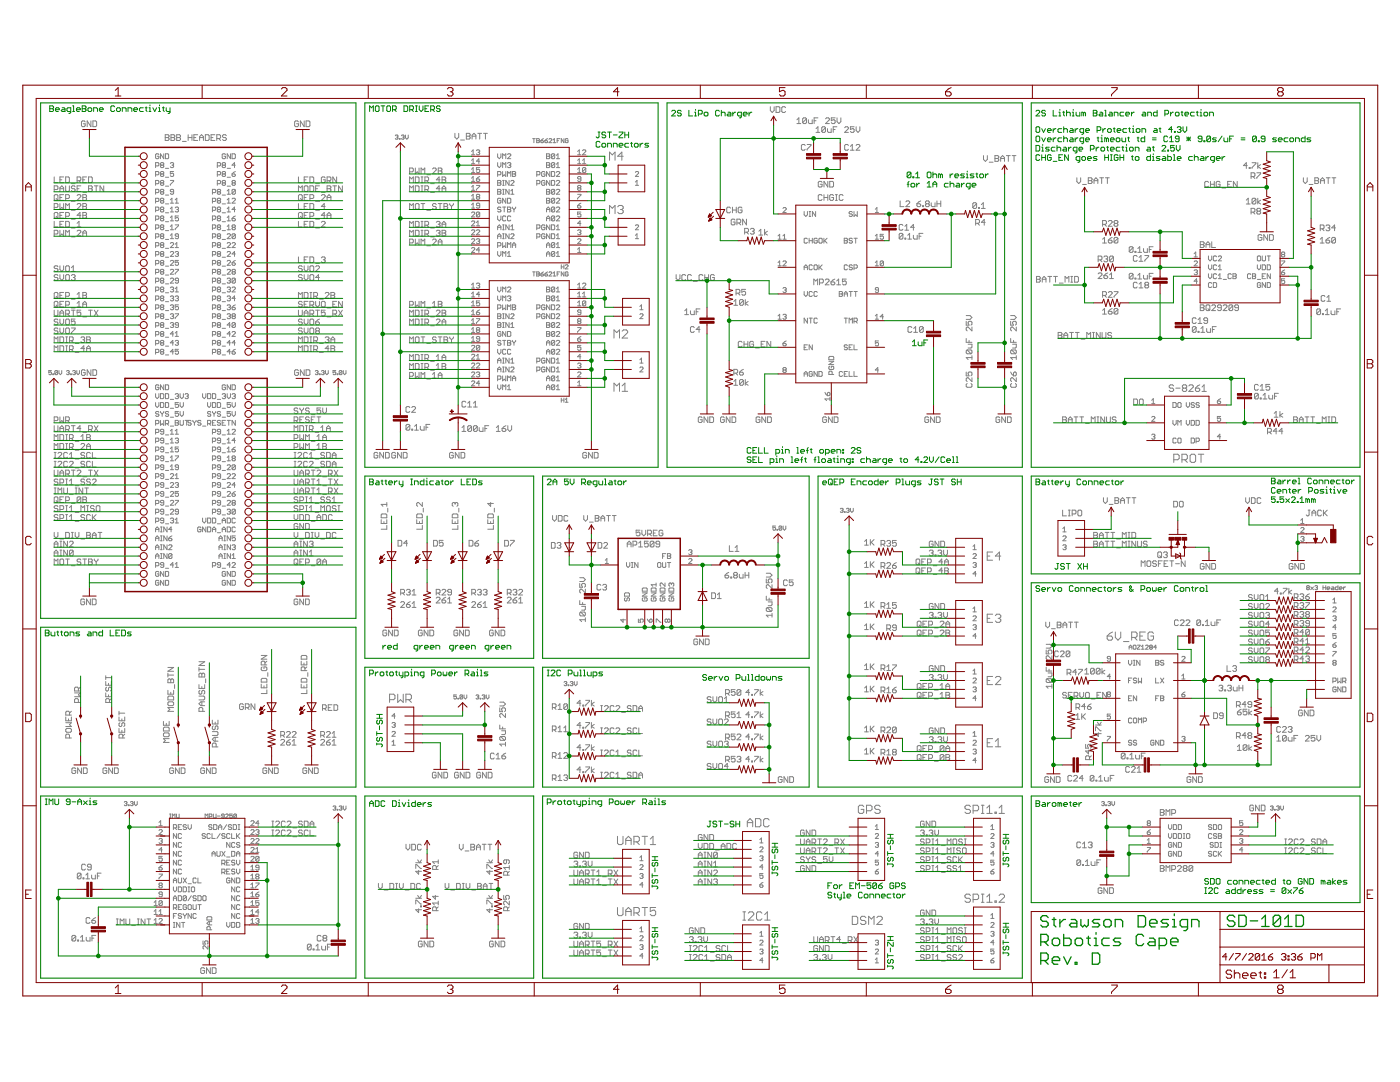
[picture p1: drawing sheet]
<svg xmlns="http://www.w3.org/2000/svg" width="279mm" height="216mm" viewBox="0 0 279 216" stroke-linecap="round" stroke-linejoin="round" font-family="sans-serif">
<g fill="none" stroke="#808080" stroke-width=".2">
<path d="M10.8 35.3v1.1h.8M10.8 37.8h.6l.2-.1v-.4l-.2-.2h-.6v1.1M11 38.8h.4l.2 .2v.8l-.2 .2h-.4l-.2-.2v-.8zM11.2 39.6l.4 .4M12 39.4h.3M12 38.2v-.7l.3-.4 .4 .4v.7M12 35.9h.3M12 37.7h.7M12.7 35.3h-.7v1.1h.7M12.7 38.8h-.7v1.2h.7M13.1 35.3h.6l.1 .2v.8l-.1 .1h-.6zM13.1 37.1v.9l.2 .2h.4l.1-.2v-.9"/>
<path d="M13.1 39.6h.6l.1-.2v-.4l-.1-.2h-.6v1.2M14.2 36.6h.8M15 37.3l-.2-.2h-.4l-.2 .2 .2 .4h.4l.2 .1-.2 .4h-.4l-.2-.2M15.4 36.1h.6l.1-.2v-.4l-.1-.2h-.6v1.1M15.4 39l.2-.2h.4l.1 .2v.2l-.7 .8h.7M15.4 37.7h.4M15.8 36.1l.3 .3M16.1 37.1h-.7v1.1h.7M16.5 38.8h.6l.2 .2-.2 .4 .2 .4-.2 .2h-.6zM16.5 38.4h.8M16.5 39.4h.6M16.5 35.9h.4"/>
<path d="M17 24.3l-.2-.2h-.4l-.1 .2v.8l.1 .2h.4l.2-.2v-.4h-.4M17.3 35.3h-.8v1.1h.8M17.7 35.3h.5l.2 .2v.8l-.2 .1h-.5zM17.7 37.1h.5l.2 .2-.2 .4 .2 .3-.2 .2h-.5zM17.7 37.7h.5M18.1 24.1v1.2l-.7-1.2v1.2M18.5 24.1h.6l.2 .2v.8l-.2 .2h-.6zM18.8 37.1h.8M19.2 37.1v1.1M20.7 37.1v1.1l-.7-1.1v1.1M31.1 34.9h.4l.2-.2v-.3l-.2-.2h-.4v1M31.1 36.7h.4l.2-.2v-.3l-.2-.2h-.4v1"/>
<path d="M31.1 33.1h.4l.2-.1v-.4l-.2-.2h-.4v1M31.1 38.4h.4l.2-.1v-.4l-.2-.1h-.4v1M31.7 30.8l-.2-.1-.4 .1v.7l.1 .2h.3l.2-.2v-.3h-.3M32.2 38.3l-.2-.2 .2-.3 .5 .1-.2 .4M32.2 36.5l-.2 .2 .2 .3h.3l.2-.2-.2-.3M32.2 36.5l-.2-.2 .2-.3h.3l.2 .2-.2 .3M32.2 33l-.2 .1 .2 .3h.3l.2-.1-.2-.3M32.2 33l-.2-.2 .2-.4h.3l.2 .2-.2 .4M32.2 34.7l-.2-.1 .2-.4h.3l.2 .2-.2 .3M32.2 34.7l-.2 .2 .2 .3 .5-.1-.2-.4M32.2 38.3l-.2 .1 .2 .4h.3l.2-.2-.2-.3M32.2 33h.3"/>
<path d="M32.2 34.7h.3M32.2 36.5h.3M32.2 38.3h.3M32.7 30.7v1l-.7-1v1M33 26.9h.5l.2 .2-.2 .4 .2 .3-.2 .2h-.5zM33 27.5h.5M33 30.7h.5l.2 .1v.7l-.2 .2h-.5zM33 33.6h.7M33 35.4h.7M33 37.1h.7M33 38.9h.7M34 32.6l.2-.2h.3l.1 .2-.1 .4"/>
<path d="M34 36h.6l-.6 1M34 39.9l.3-.3v.9M34.1 26.9h.6l.2 .2-.2 .4 .2 .3-.2 .2h-.6zM34.1 27.5h.6M34.3 33h.2M34.5 33l.1 .1-.1 .3h-.3l-.2-.1M34.6 34.2h-.6v.5l.5-.1 .1 .1v.4l-.1 .1-.5-.1M34.6 38.3h-.4l-.2-.2 .2-.3 .4 .1v.7l-.1 .2h-.3l-.2-.2M35 39.9l.3-.3v.9M35.3 26.9h.5l.2 .2-.2 .4 .2 .3-.2 .2h-.5zM35.3 27.5h.5M36.4 28.2h.8"/>
<path d="M37.5 26.9v1.1M37.5 27.5h.8M38.3 26.9v1.1M38.7 27.5h.4M39.5 26.9h-.8v1.1h.8M39.8 27.5h.8M39.8 28v-.7l.4-.4 .4 .4v.7M41 26.9h.6l.1 .2v.7l-.1 .2h-.6zM42.1 27.5h.4M42.4 38.4h.5l.2-.1v-.4l-.2-.1h-.5v1M42.9 26.9h-.8v1.1h.8M43.3 27.6h.5l.2-.1v-.4l-.2-.2h-.5v1.1"/>
<path d="M43.4 36.7h.5l.1-.2v-.3l-.1-.2h-.5v1M43.4 33.1h.5l.1-.1v-.4l-.1-.2h-.5v1M43.4 34.9h.5l.1-.2v-.3l-.1-.2h-.5v1M43.5 38.3l-.1-.2 .1-.3 .5 .1-.1 .4M43.5 38.3l-.1 .1 .1 .4h.4l.1-.2-.1-.3M43.5 38.3h.4M43.6 27.6l.4 .4M44.3 38.9h.7M44.5 36.5l-.2-.2 .2-.3h.4l.1 .2-.1 .3M44.5 33l-.2 .1 .2 .3h.4l.1-.1-.1-.3M44.5 33l-.2-.2 .2-.4h.4l.1 .2-.1 .4M44.5 34.7l-.2-.1 .2-.4h.4l.1 .2-.1 .3"/>
<path d="M44.5 34.7l-.2 .2 .2 .3 .5-.1-.1-.4M44.5 36.5l-.2 .2 .2 .3h.4l.1-.2-.1-.3M44.5 33h.4M44.5 34.7h.4M44.5 36.5h.4M45 30.8l-.1-.1-.6 .1v.7l.2 .2h.4l.1-.2v-.3h-.3M45.2 27.1l-.2-.2h-.4l-.2 .4 .2 .2h.4l.2 .3-.2 .2h-.4l-.2-.2M45.3 38.1l.4-.3v1M45.3 39.9l.4-.3v.9M45.3 33.6h.7M45.3 35.4h.7M45.3 37.1h.7"/>
<path d="M45.3 38.8h.7M46 30.7v1l-.7-1v1M46.3 39.7l.2-.1 .5 .1v.2l-.7 .6h.7M46.3 30.7h.5l.2 .1v.7l-.2 .2h-.5zM46.3 34.7h.5l.2 .4-.5 .1-.2-.1zM46.5 36.5l-.2-.2 .2-.3h.3l.2 .2-.2 .3M46.5 36.5l-.2 .2 .2 .3h.3l.2-.2-.2-.3M46.5 36.5h.3M47 37.9l-.2-.1-.5 .1v.7M47 37.9v.7l-.2 .2h-.3l-.2-.2M47 33h-.7l.5-.6v1M47 34.2l-.7 .5"/>
<path d="M47 37.9l-.7 .7M59.6 24.3l-.2-.2h-.4l-.2 .2v.8l.2 .2h.4l.2-.2v-.4h-.4M59.6 35.3v1.1h.7M59.6 38.2v-1.1l.3 .4 .4-.4v1.1M59.8 38.8h.3l.2 .2v.8l-.2 .2h-.3l-.2-.2v-.8zM59.9 39.6l.4 .4M60.7 24.1v1.2l-.8-1.2v1.2M60.7 39.4h.4M60.7 35.9h.4M60.9 37.1h.4l.2 .2v.7l-.2 .2h-.4l-.2-.2v-.7zM61.1 24.1h.6l.1 .2v.8l-.1 .2h-.6zM61.5 35.3h-.8v1.1h.8"/>
<path d="M61.5 38.8h-.8v1.2h.8M61.8 35.3h.6l.2 .2v.8l-.2 .1h-.6zM61.8 37.1h.6l.2 .2v.7l-.2 .2h-.6zM61.8 39.6h.6l.2-.2v-.4l-.2-.2h-.6v1.2M63 36.6h.8M63 37.7h.4M63.8 37.1h-.8v1.1h.8M64.1 38.4h.8M64.1 39l.2-.2h.4l.2 .2v.2l-.8 .8h.8M64.9 35.5l-.2-.2h-.4l-.2 .2v.8l.2 .1h.4l.2-.1v-.4h-.4M65.3 36.1h.5l.2-.2v-.4l-.2-.2h-.5v1.1M65.3 37.1h.5l.2 .2-.2 .4 .2 .3-.2 .2h-.5z"/>
<path d="M65.3 39.4h.7M65.3 40v-.8l.4-.4 .3 .4v.8M65.3 37.7h.5M65.7 36.1l.3 .3M66.4 37.1h.8M66.8 37.1v1.1M67.2 35.3v1.1l-.8-1.1v1.1M68.3 37.1v1.1l-.7-1.1v1.1M78.9 27.1l.4-.2 .1 .2-.1 .3M79.2 27.4h.1M79.3 27.4l.1 .1-.1 .3-.4-.2M79.7 27.6l.1 .2z"/>
<path d="M80.1 27.1l.4-.2 .1 .2-.1 .3M80.4 27.4h.1M80.5 27.4l.1 .1-.1 .3-.4-.2M80.9 26.9v.6l.3 .3 .3-.3v-.6M81.7 36.4v-1.1l.4 .4 .4-.4v1.1M81.7 34.3h.6l.2-.2v-.4l-.2-.2h-.6v1.2M81.7 38.2v-1.1l.4 .4 .4-.4v1.1M82.9 33.5v1.2l.4-.4 .3 .4v-1.2M82.9 35.3h.5l.2 .2v.8l-.2 .1h-.5zM82.9 37.1h.5l.2 .2v.7l-.2 .2h-.5zM84 36.4h.4M84 34.7v-1.2l.4 .4 .4-.4v1.2"/>
<path d="M84 35.3h.4M84 37.1h.4M84 38.2h.4M84.2 35.3v1.1M84.2 37.1v1.1M84.8 36.1h.5l.2-.2v-.4l-.2-.2h-.5v1.1M84.8 37.8h.5l.2-.1v-.4l-.2-.2h-.5v1.1M85.2 34.9h.7M85.2 37.8l.3 .4M85.2 36.1l.3 .3M85.9 36.6h.8M85.9 38.4h.8"/>
<path d="M86.3 33.7l.2-.2h.4l.2 .2v.2l-.8 .8h.8M87.5 33.5h.5l.2 .2-.2 .4 .2 .4-.2 .2h-.5zM87.5 34.1h.5M87.8 35.9h-.7l.5-.6v1.1M87.8 37.7h-.7l.5-.6v1.1M88.2 35.3h.6l.2 .2-.2 .4 .2 .4-.2 .1h-.6zM88.2 38.2v-.7l.4-.4 .4 .4v.7M88.2 35.9h.6M88.2 37.7h.8M90.8 26.6v.8l.4 .3 .3-.3v-.8M91.9 27.9h.8M93.1 26.6h.5l.2 .2-.2 .4 .2 .4-.2 .1h-.5z"/>
<path d="M93.1 27.2h.5M94.1 36.2h.6M94.1 30.2l.3-.3v1M94.1 32l.3-.3v1M94.1 33.8l.3-.4v1M94.1 35.6l.3-.4v1M94.1 37.3l.3-.3v1M94.1 39.1l.3-.3v1M94.1 38h.6M94.1 34.4h.6M94.1 32.7h.6M94.1 30.9h.6"/>
<path d="M94.1 39.8h.6M94.2 27.2h.8M94.2 27.7v-.7l.4-.4 .4 .4v.7M95.1 30.1l.1-.2h.4l.1 .2-.1 .3M95.1 35.7h.5l.1 .3-.5 .2zM95.1 37h.6l-.6 1M95.2 39.3l-.1-.2 .1-.3 .5 .1-.1 .4M95.2 39.3l-.1 .1 .1 .4h.4l.1-.2-.1-.3M95.2 39.3h.4M95.4 26.6h.7M95.4 30.4h.2M95.6 30.4l.1 .2-.1 .3h-.4l-.1-.2"/>
<path d="M95.7 26.6v1.1M95.7 33.4h-.6v.5l.5-.1 .1 .1v.4l-.1 .1h-.4l-.1-.1M95.7 32.2h-.6l.5-.5v1M95.7 35.2l-.6 .5M96.5 26.6h.8M96.9 26.6v1.1M99.3 37.8h.5l.2 .1-.2 .4 .2 .3-.2 .2h-.5zM99.3 36h.5l.2 .2-.2 .3 .2 .3-.2 .2h-.5zM99.3 30.7v.6l.4 .4 .3-.4v-.6M99.3 32.4v.7l.4 .3 .3-.3v-.7M99.3 34.9h.5l.2-.2v-.3l-.2-.2h-.5v1M99.3 36.5h.5"/>
<path d="M99.3 38.3h.5M100 39.7l-.2-.1-.5 .1v.7l.2 .1h.3l.2-.1v-.4h-.3M100.3 31.7v-1l.3 .3 .3-.3v1M100.3 33.4v-1l.3 .4 .3-.4v1M100.3 34.2v1l.3-.3 .3 .3v-1M100.3 36h.3M100.3 37h.3M100.3 37.8h.3M100.3 38.8h.3M100.5 36v1M100.5 37.8v1M100.9 39.6v.9l-.6-.9v.9"/>
<path d="M101.3 39.6h.5l.1 .1v.7l-.1 .1h-.5zM101.3 30.8l.1-.1 .5 .1v.2l-.6 .7h.6M101.3 32.6l.1-.2h.4l.1 .2-.1 .4M101.3 35.2v-1l.3 .4 .3-.4v1M101.6 33h.2M101.6 36v1l-.7-1v1M101.6 37.8v1l-.7-1v1M101.8 33l.1 .1-.1 .3h-.4l-.1-.1M101.9 36.2l.2-.2h.3l.2 .2-.7 .8h.7M101.9 38.1l.4-.3v1M101.9 38.8h.7M102.3 34.2h.4l.2 .2-.2 .3 .2 .4-.2 .1h-.4z"/>
<path d="M102.3 34.7h.4M106.3 27.7h.5M106.6 27.7v.8M107.1 27.7l.6 .1-.2 .3 .2 .2-.2 .2h-.4zM107.1 28.1h.4M107.1 34.9h.5l.2-.2-.2-.5h-.5v1M107.1 36.7h.5l.2-.2-.2-.5h-.5v1M107.9 28.1h.4l.2 .2-.4 .2zM108.5 27.7l-.6 .4M108.7 28.1h.5l.1 .2-.4 .2zM108.8 36.2l-.2-.2h-.3l-.2 .2v.6l.2 .2h.3l.2-.2v-.3h-.4M108.8 34.4l-.2-.2h-.3l-.2 .2v.7l.5 .1 .2-.1v-.4h-.4"/>
<path d="M109.1 32.4h.5l.1 .2-.1 .4 .1 .3-.1 .1h-.5zM109.1 39.6h.5l.1 .1-.1 .3 .1 .4-.1 .1h-.5zM109.1 37.8h.5l.1 .1-.1 .4 .1 .3-.1 .2h-.5zM109.1 30.7h.5l.1 .1-.1 .4 .1 .3-.1 .2h-.5zM109.1 31.2h.5M109.1 33h.5M109.1 38.3h.5M109.3 27.7l-.6 .4M109.6 27.8l.1-.1 .4 .1-.5 .7h.5M109.7 34.2v1l-.6-1v1M109.7 36v1l-.6-1v1M110 36h.6l.1 .2v.6l-.1 .2h-.6z"/>
<path d="M110 34.2h.6l.1 .2v.7l-.1 .1h-.6zM110.4 27.9l.2-.2v.8M110.4 28.5h.5M110.7 32.6v.7l-.1 .1h-.4l-.2-.1M110.7 39.7l-.1-.1-.6 .1v.7M110.7 37.9l-.1-.1-.6 .1v.7M110.7 32.6l-.7 .7M110.7 30.8l-.1-.1-.6 .1v.7M110.7 30.8v.7l-.1 .2h-.4l-.2-.2M110.7 32.6l-.1-.2h-.4l-.2 .2v.7M110.7 37.9v.7l-.1 .2h-.4l-.2-.2M110.7 39.7v.7l-.1 .1h-.4l-.2-.1"/>
<path d="M110.7 39.7l-.7 .7M110.7 37.9l-.7 .7M110.7 30.8l-.7 .7M111 36.2l.2-.2h.3l.2 .2-.7 .8h.7M111 33.4h.7M111 39.7l.2-.1 .5 .1v.2l-.7 .6h.7M111 31l.4-.3v1M111 31.7h.7M111 34.4l.2-.2h.3l.2 .2v.2l-.7 .6h.7M111 37.9l.2-.1 .5 .1v.2l-.7 .7h.7M111 32.8l.4-.4v1M111.2 28.1h.3"/>
<path d="M111.7 27.7h-.5v.8M112.5 27.7v.8l-.5-.8v.8M113.4 27.8l-.2-.1-.4 .1v.5l.4 .2 .2-.4h-.3M115.3 38.8h.6l-.6 1M115.3 30.2l.3-.3v1M115.3 32l.3-.3v1M115.3 33.8l.3-.4v1M115.3 34.4h.6M115.3 32.7h.6M115.3 30.9h.6M115.4 37.5l-.1-.2 .1-.3h.4l.1 .2-.1 .3M115.4 37.5l-.1 .2 .1 .3h.4l.1-.2-.1-.3"/>
<path d="M115.4 37.5h.4M115.9 35.7h-.5l-.1-.1 .1-.4h.4l.1 .2v.6l-.1 .2-.5-.2M116.2 30.1l.2-.2h.4l.1 .2-.7 .8h.7M116.2 32l.4-.3v1M116.2 32.7h.7M116.9 33.6v.7l-.1 .1h-.4l-.2-.1M116.9 33.6l-.1-.2h-.4l-.2 .2v.7M116.9 33.6l-.7 .7M121.6 32v-1.6l.6 .5 .5-.5v1.6M124.4 31.2h-1.1l.8-.8v1.6M126.8 34.4l.2-.2h.3l.1 .2v.2l-.6 .6h.6M126.8 37h.6"/>
<path d="M126.8 36.3l.3-.3v1M153.7 21.3v.8l.4 .3 .4-.3v-.8M154.9 21.3h.5l.2 .2v.7l-.2 .2h-.5zM156.8 21.5l-.2-.2h-.4l-.2 .2v.7l.2 .2h.4l.2-.2M159 23.9l.4-.4v1.2M159 24.7h.8M160.7 29l-.2-.2h-.4l-.2 .2v.8l.2 .2h.4l.2-.2M161 23.7v.8l-.2 .2h-.4l-.2-.2M161 23.7l-.2-.2h-.4l-.2 .2v.8M161 23.7l-.8 .8M161.1 28.8h.7v.2l-.7 .8v.2M161.3 23.9v.6l.2 .2h.6v-.8"/>
<path d="M162.5 24.1h.4M162.9 25.7l.3-.4v1.1M162.9 26.4h.7M163.2 23.5h-.7v1.2M164.1 36.4l-.2-.2h-.4l-.2 .2v.7l.2 .2h.4l.2-.2v-.3h-.4M164.1 39l-.2-.2h-.4l-.2 .2v.8l.2 .2h.4l.2-.2M164.4 38.8v1.2M164.4 39.4h.8M164.7 25.5l-.1-.2h-.4l-.2 .2v.7M164.7 25.5v.7l-.1 .2h-.4l-.2-.2M164.7 25.5l-.7 .7M164.8 23.7l.2-.2h.3l.2 .2v.2l-.7 .8h.7"/>
<path d="M165.1 25.7v.5l.2 .2h.6v-.7M165.2 36.2v1.1l-.8-1.1v1.1M165.2 38.8v1.2M165.6 36.2h.6l.1 .2v.7l-.1 .2h-.6zM166.3 25.8h.4M166.3 39l-.1-.2h-.4l-.2 .2v.8l.2 .2h.4l.1-.2v-.4h-.3M166.7 23.5h-.8v.6l.4-.2 .4 .2v.4l-.2 .2h-.4l-.2-.2M166.7 38.8h.4M166.7 40h.4M166.9 38.8v1.2M167 25.3h-.7v1.1M167 23.5v.8l.4 .4 .4-.4v-.8"/>
<path d="M168.3 39l-.2-.2h-.4l-.2 .2v.8l.2 .2h.4l.2-.2M168.6 25.5l.2-.2h.3l.2 .2v.2l-.7 .7h.7M169.3 29l-.2-.2h-.3l-.2 .2v.8l.2 .2h.3l.2-.2M169.7 30h.8M169.7 29.2l.4-.4v1.2M170.5 25.3h-.8v.5l.6-.1 .2 .1v.4l-.2 .2h-.4l-.2-.2M170.9 29l.1-.2h.4l.2 .2v.2l-.7 .8h.7M170.9 25.3v.7l.3 .4 .4-.4v-.7M196.3 31.1v.7l.4 .4 .3-.4v-.7M197.4 32.4h.8M198.6 31.1h.5l.2 .1-.2 .4 .2 .4-.2 .2h-.5zM198.6 31.6h.5"/>
<path d="M199.7 31.6h.8M199.7 32.2v-.8l.4-.3 .4 .3v.8M200.9 31.1h.7M201.2 31.1v1.1M202 31.1h.8M202.4 31.1v1.1M214.9 35.5v.7l.4 .4 .4-.4v-.7M216 36.8h.8M217.2 35.5h.6l.2 .2-.2 .3 .2 .4-.2 .2h-.6zM217.2 36h.6M218.3 36h.8M218.3 36.6v-.7l.4-.4 .4 .4v.7"/>
<path d="M219.5 35.5h.7M219.9 35.5v1.1M220.6 35.5h.8M221 35.5v1.1M241.2 36.4l-.2-.2h-.4l-.2 .2v.7l.2 .2h.4l.2-.2M241.6 36.8h.7M241.6 36.2v1.1M242.3 36.2v1.1M243.5 36.4l-.2-.2h-.4l-.2 .2v.7l.2 .2h.4l.2-.2v-.3h-.4M243.9 37.5h.7M245 36.8h.4M245.8 36.2h-.8v1.1h.8"/>
<path d="M246.9 36.2v1.1l-.8-1.1v1.1M248.7 39.9l.4-.3v1.1M248.9 33h-.7l.5-.5v1.1M249.3 33.4h.2v.2h-.2zM249.7 35.2h.6l.1-.1v-.4l-.1-.2h-.6v1.1M249.9 32.5h.7v.2l-.7 .7v.2M250.1 35.2l.3 .4M250.6 39.8v.7l-.2 .2h-.3l-.2-.2M250.6 39.8l-.2-.2h-.3l-.2 .2v.7M250.6 39.8l-.7 .7M250.8 34.5h.8v.2l-.8 .7v.2M251 32.5v1.1"/>
<path d="M251 39.6v1.1M251.6 32.9l-.6 .3 .6 .4M251.6 39.9l-.6 .4 .6 .4M260.1 35.5v.7l.4 .4 .4-.4v-.7M261.3 36.8h.7M262.4 35.5h.6l.2 .2-.2 .3 .2 .4-.2 .2h-.6zM262.4 36h.6M263.5 36h.8M263.5 36.6v-.7l.4-.4 .4 .4v.7M264.7 35.5h.8M265.1 35.5v1.1M265.8 35.5h.8"/>
<path d="M266.2 35.5v1.1M10.8 58.5l.2-.1h.4l.2 .1v.8l-.2 .2h-.4l-.2-.2zM10.8 41.4h.6l.2-.2v-.4l-.2-.2h-.6v1.2M10.8 46.7h.6l.2-.2v-.4l-.2-.1h-.6v1.1M10.8 44.2v1.1h.8M11 42.4h.4l.2 .2v.7l-.2 .2h-.4l-.2-.2v-.7zM11.2 59.1l.4 .4M11.2 43.2l.4 .3M11.6 53.2l-.2-.2h-.4l-.2 .2 .2 .4h.4l.2 .2-.2 .4h-.4l-.2-.2M11.6 55l-.2-.2h-.4l-.2 .2 .2 .4h.4l.2 .2-.2 .3h-.4l-.2-.1M12 53v.8l.3 .4 .4-.4v-.8M12 44.7h.3"/>
<path d="M12 40.6v1.2l.3-.4 .4 .4v-1.2M12 46v1.1l.3-.4 .4 .4v-1.1M12 54.8v.8l.3 .3 .4-.3v-.8M12 58.9h.3M12 43h.3M12.7 58.4h-.7v1.1h.7M12.7 42.4h-.7v1.1h.7M12.7 44.2h-.7v1.1h.7M13.1 41.8v-1.2l.4 .4 .3-.4v1.2M13.1 43.2h.6l.1-.2v-.4l-.1-.2h-.6v1.1M13.1 44.2h.6l.1 .2v.7l-.1 .2h-.6zM13.1 47.1v-1.1l.4 .3 .3-.3v1.1"/>
<path d="M13.1 59.1h.6l.1-.2v-.4l-.1-.1h-.6v1.1M13.3 53h.4l.1 .2v.8l-.1 .2h-.4l-.2-.2v-.8zM13.3 54.8h.4l.1 .2v.8l-.1 .1h-.4l-.2-.1v-.8zM14.2 43.7h.8M14.2 42h.8M14.2 53.4l.4-.4v1.2M14.2 47.3h.8M14.2 45.5h.8M14.2 54.2h.8M14.2 55l.2-.2h.4l.2 .2-.2 .4M14.2 59.7h.8M14.2 40.2h.8"/>
<path d="M14.6 55.4h.2M14.8 55.4l.2 .2-.2 .3h-.4l-.2-.1M15.4 40.8l.2-.2h.4l.1 .2v.2l-.7 .8h.7M15.4 46.1l.2-.1h.4l.1 .1v.2l-.7 .8h.7M15.4 59.5h.7M15.4 45.3h.7M15.4 44.6l.4-.4v1.1M15.4 58.7l.4-.3v1.1M16.1 43h-.7l.6-.6v1.1M16.5 41.2h.6M16.5 40.6h.6l.2 .2-.2 .4 .2 .4-.2 .2h-.6zM16.5 42.4h.6l.2 .2-.2 .4 .2 .3-.2 .2h-.6z"/>
<path d="M16.5 47.1v-.8l.4-.3 .4 .3v.8M16.5 58.4h.6l.2 .1-.2 .4 .2 .4-.2 .2h-.6zM16.5 46.5h.8M16.5 58.9h.6M16.5 43h.6M31.1 45.5h.4l.2-.1v-.4l-.2-.1h-.4v.9M31.1 56.2h.4l.2-.2v-.3l-.2-.2h-.4v1M31.1 40.2h.4l.2-.2v-.3l-.2-.1h-.4v.9M31.1 42h.4l.2-.2v-.3l-.2-.2h-.4v1M31.1 43.8h.4l.2-.2v-.3l-.2-.2h-.4v1M31.1 47.3h.4l.2-.2v-.3l-.2-.1h-.4v.9M31.1 49.1h.4l.2-.2v-.3l-.2-.2h-.4v1"/>
<path d="M31.1 50.8h.4l.2-.1v-.3l-.2-.2h-.4v1M31.1 52.6h.4l.2-.1v-.4l-.2-.1h-.4v.9M31.1 54.4h.4l.2-.2v-.3l-.2-.2h-.4v1M31.1 57.9h.4l.2-.1v-.4l-.2-.1h-.4v1M31.1 59.7h.4l.2-.2v-.3l-.2-.1h-.4v.9M32.2 54.2h.3M32.2 45.4l-.2-.2 .2-.3h.3l.2 .1-.2 .4M32.2 52.5l-.2 .1 .2 .3h.3l.2-.1-.2-.3M32.2 59.5l-.2 .2 .2 .3h.3l.2-.1-.2-.4M32.2 41.8l-.2-.1 .2-.4h.3l.2 .2-.2 .3M32.2 47.1h.3M32.2 56l-.2-.2 .2-.3h.3l.2 .2-.2 .3"/>
<path d="M32.2 40l-.2-.1 .2-.3 .5 .1-.2 .3M32.2 40l-.2 .2 .2 .3h.3l.2-.1-.2-.4M32.2 41.8l-.2 .2 .2 .3 .5-.2-.2-.3M32.2 43.6l-.2-.2 .2-.3h.3l.2 .2-.2 .3M32.2 43.6l-.2 .2 .2 .3 .5-.2-.2-.3M32.2 45.4l-.2 .1 .2 .3h.3l.2-.1-.2-.3M32.2 47.1l-.2-.1 .2-.3 .5 .1-.2 .3M32.2 47.1l-.2 .2 .2 .3h.3l.2-.1-.2-.4M32.2 48.9l-.2-.2 .2-.3h.3l.2 .2-.2 .3M32.2 48.9l-.2 .2 .2 .3h.3l.2-.2-.2-.3M32.2 50.7l-.2-.2 .2-.3h.3l.2 .2-.2 .3M32.2 50.7l-.2 .1 .2 .4 .5-.2-.2-.3"/>
<path d="M32.2 52.5l-.2-.2 .2-.3h.3l.2 .1-.2 .4M32.2 54.2l-.2-.1 .2-.4 .5 .2-.2 .3M32.2 54.2l-.2 .2 .2 .3h.3l.2-.2-.2-.3M32.2 56l-.2 .2 .2 .3h.3l.2-.2-.2-.3M32.2 57.8l-.2-.2 .2-.3h.3l.2 .1-.2 .4M32.2 57.8l-.2 .1 .2 .4 .5-.2-.2-.3M32.2 59.5l-.2-.1 .2-.3h.3l.2 .1-.2 .3M32.2 40h.3M32.2 41.8h.3M32.2 43.6h.3M32.2 45.4h.3M32.2 48.9h.3"/>
<path d="M32.2 50.7h.3M32.2 52.5h.3M32.2 56h.3M32.2 57.8h.3M32.2 59.5h.3M33 40.7h.7M33 42.5h.7M33 44.2h.7M33 46h.7M33 47.8h.7M33 49.6h.7M33 51.3h.7"/>
<path d="M33 53.1h.7M33 54.9h.7M33 56.6h.7M33 58.4h.7M34 55.7l.2-.2h.3l.1 .2v.1l-.6 .7h.6M34 52.1l.2-.1h.3l.1 .1-.6 .8h.6M34 59.2l.2-.1h.3l.1 .1-.1 .3M34 48.6l.2-.2h.3l.1 .2v.1l-.6 .7h.6M34 50.4l.2-.2h.3l.1 .2v.1l-.6 .7h.6M34 53.9l.2-.2 .4 .2v.2l-.6 .6h.6M34 57.4l.2-.1h.3l.1 .1-.1 .4M34 41.7l.3-.4v1"/>
<path d="M34 43.4l.3-.3v1M34 45.2l.3-.3v.9M34 47l.3-.3v.9M34 40.5h.6M34 42.3h.6M34 44.1h.6M34 45.8h.6M34 47.6h.6M34.3 57.8h.2M34.3 59.5h.2M34.5 57.8l.1 .1-.1 .4-.5-.2M34.5 59.5l.1 .2-.1 .3h-.3l-.2-.1"/>
<path d="M35 44.9h.6l-.6 .9M35 41.5l.1-.2h.4l.1 .2-.1 .3M35 50.4l.1-.2h.4l.1 .2-.1 .3M35 53.7h.6l-.6 1M35 59.2l.1-.1h.4l.1 .1-.1 .3M35 48.7l.3-.3v1M35 57.6l.3-.3v1M35 40.5h.6M35 49.4h.6M35 58.3h.6M35.3 41.8h.2M35.3 50.7h.2"/>
<path d="M35.3 59.5h.2M35.5 50.7l.1 .1-.1 .4-.5-.2M35.5 59.5l.1 .2-.1 .3h-.4l-.1-.1M35.5 41.8l.1 .2-.1 .3-.5-.2M35.6 52h-.6v.5l.3-.2 .3 .2v.3l-.1 .1h-.4l-.1-.1M35.6 47.1h-.5l-.1-.1 .1-.3 .5 .1v.7l-.1 .1h-.4l-.1-.1M35.6 56h-.5l-.1-.2 .1-.3h.4l.1 .2v.6l-.1 .2h-.4l-.1-.2M35.6 43.1h-.6v.5l.5-.2 .1 .2v.3l-.1 .2-.5-.2M42.4 45.5h.5l.2-.1v-.4l-.2-.1h-.5v.9M42.4 50.8h.5l.2-.1v-.3l-.2-.2h-.5v1M42.4 56.2h.5l.2-.2v-.3l-.2-.2h-.5v1M42.4 40.2h.5l.2-.2v-.3l-.2-.1h-.5v.9"/>
<path d="M42.4 42h.5l.2-.2v-.3l-.2-.2h-.5v1M42.4 43.8h.5l.2-.2v-.3l-.2-.2h-.5v1M42.4 47.3h.5l.2-.2v-.3l-.2-.1h-.5v.9M42.4 49.1h.5l.2-.2v-.3l-.2-.2h-.5v1M42.4 52.6h.5l.2-.1v-.4l-.2-.1h-.5v.9M42.4 54.4h.5l.2-.2v-.3l-.2-.2h-.5v1M42.4 57.9h.5l.2-.1v-.4l-.2-.1h-.5v1M42.4 59.7h.5l.2-.2v-.3l-.2-.1h-.5v.9M43.5 45.4l-.1-.2 .1-.3h.4l.1 .1-.1 .4M43.5 45.4l-.1 .1 .1 .3h.4l.1-.1-.1-.3M43.5 54.2l-.1-.1 .1-.4 .5 .2-.1 .3M43.5 54.2h.4"/>
<path d="M43.5 56l-.1-.2 .1-.3h.4l.1 .2-.1 .3M43.5 59.5l-.1-.1 .1-.3h.4l.1 .1-.1 .3M43.5 47.1h.4M43.5 40l-.1-.1 .1-.3 .5 .1-.1 .3M43.5 40l-.1 .2 .1 .3h.4l.1-.1-.1-.4M43.5 41.8l-.1-.1 .1-.4h.4l.1 .2-.1 .3M43.5 41.8l-.1 .2 .1 .3 .5-.2-.1-.3M43.5 43.6l-.1-.2 .1-.3h.4l.1 .2-.1 .3M43.5 43.6l-.1 .2 .1 .3 .5-.2-.1-.3M43.5 47.1l-.1-.1 .1-.3 .5 .1-.1 .3M43.5 47.1l-.1 .2 .1 .3h.4l.1-.1-.1-.4M43.5 48.9l-.1-.2 .1-.3h.4l.1 .2-.1 .3"/>
<path d="M43.5 48.9l-.1 .2 .1 .3h.4l.1-.2-.1-.3M43.5 50.7l-.1-.2 .1-.3h.4l.1 .2-.1 .3M43.5 50.7l-.1 .1 .1 .4 .5-.2-.1-.3M43.5 52.5l-.1-.2 .1-.3h.4l.1 .1-.1 .4M43.5 52.5l-.1 .1 .1 .3h.4l.1-.1-.1-.3M43.5 54.2l-.1 .2 .1 .3h.4l.1-.2-.1-.3M43.5 56l-.1 .2 .1 .3h.4l.1-.2-.1-.3M43.5 57.8l-.1-.2 .1-.3h.4l.1 .1-.1 .4M43.5 57.8l-.1 .1 .1 .4 .5-.2-.1-.3M43.5 59.5l-.1 .2 .1 .3h.4l.1-.1-.1-.4M43.5 40h.4M43.5 41.8h.4"/>
<path d="M43.5 43.6h.4M43.5 45.4h.4M43.5 48.9h.4M43.5 50.7h.4M43.5 52.5h.4M43.5 56h.4M43.5 57.8h.4M43.5 59.5h.4M44.3 40.7h.7M44.3 42.5h.7M44.3 44.2h.7M44.3 46h.7"/>
<path d="M44.3 47.8h.7M44.3 49.6h.7M44.3 51.3h.7M44.3 53.1h.7M44.3 54.9h.7M44.3 56.6h.7M44.3 58.4h.7M45.3 55.7l.2-.2h.3l.2 .2-.2 .3M45.3 46.8l.2-.1 .5 .1v.2l-.7 .6h.7M45.3 48.6l.2-.2h.3l.2 .2v.1l-.7 .7h.7M45.3 50.4l.2-.2h.3l.2 .2v.1l-.7 .7h.7M45.3 52.1l.2-.1h.3l.2 .1-.7 .8h.7"/>
<path d="M45.3 53.9l.2-.2 .5 .2v.2l-.7 .6h.7M45.3 57.4l.2-.1h.3l.2 .1-.2 .4M45.3 59.2l.2-.1h.3l.2 .1-.2 .3M45.3 41.7l.4-.4v1M45.3 43.4l.4-.3v1M45.3 45.2l.4-.3v.9M45.3 40.5h.7M45.3 42.3h.7M45.3 44.1h.7M45.3 45.8h.7M45.7 56h.1M45.7 57.8h.1"/>
<path d="M45.7 59.5h.1M45.8 56l.2 .2-.2 .3h-.3l-.2-.2M45.8 57.8l.2 .1-.2 .4-.5-.2M45.8 59.5l.2 .2-.2 .3h-.3l-.2-.1M46.3 52.5h.5l.2 .3-.2 .1h-.3l-.2-.1zM46.3 43.6h.5l.2 .3-.5 .2-.2-.2zM46.3 48.6l.2-.2h.3l.2 .2v.1l-.7 .7h.7M46.3 57.4l.2-.1h.3l.2 .1v.2l-.7 .7h.7M46.5 54.2h.3M46.5 45.4l-.2-.2 .2-.3h.3l.2 .1-.2 .4M46.5 45.4l-.2 .1 .2 .3h.3l.2-.1-.2-.3M46.5 54.2l-.2-.1 .2-.4 .5 .2-.2 .3"/>
<path d="M46.5 54.2l-.2 .2 .2 .3h.3l.2-.2-.2-.3M46.5 45.4h.3M47 55.7l-.2-.2h-.3l-.2 .2v.6M47 46.8l-.2-.1-.5 .1v.7M47 46.8v.7l-.2 .1h-.3l-.2-.1M47 55.7v.6l-.2 .2h-.3l-.2-.2M47 41.8h-.7l.5-.5v1M47 50.7h-.7l.5-.5v1M47 59.5h-.7l.5-.4v.9M47 43.1l-.7 .5M47 46.8l-.7 .7M47 52l-.7 .5"/>
<path d="M47 55.7l-.7 .6M59.6 40.6v1.2h.7M59.6 44.2v1.1h.7M59.6 51.3v1.1h.7M59.6 59.5v-1.1l.3 .3 .4-.3v1.1M59.8 42.4h.3l.2 .2v.7l-.2 .2h-.3l-.2-.2v-.7zM59.9 43.2l.4 .3M60.3 53.2l-.2-.2h-.3l-.2 .4 .2 .2h.3l.2 .4-.2 .2h-.3l-.2-.2M60.3 55l-.2-.2h-.3l-.2 .4 .2 .2h.3l.2 .4-.2 .1h-.3l-.2-.1M60.7 58.4h.6l.2 .1v.8l-.2 .2h-.6zM60.7 41.2h.4M60.7 53v.8l.4 .4 .4-.4v-.8"/>
<path d="M60.7 54.8v.8l.4 .3 .4-.3v-.8M60.7 44.7h.4M60.7 51.8h.4M60.7 43h.4M61.5 40.6h-.8v1.2h.8M61.5 42.4h-.8v1.1h.8M61.5 44.2h-.8v1.1h.8M61.5 51.3h-.8v1.1h.8M61.8 40.6h.6l.2 .2v.8l-.2 .2h-.6zM61.8 43.2h.6l.2-.2v-.4l-.2-.2h-.6v1.1M61.8 44.2h.6l.2 .2v.7l-.2 .2h-.6zM61.8 51.3h.6l.2 .2v.7l-.2 .2h-.6z"/>
<path d="M61.8 59.5h.4M61.8 58.4h.4M62 53h.4l.2 .2v.8l-.2 .2h-.4l-.2-.2v-.8zM62 54.8h.4l.2 .2v.8l-.2 .1h-.4l-.2-.1v-.8zM62 58.4v1.1M62.6 59.1h.6l.2-.2v-.4l-.2-.1h-.6v1.1M63 43.7h.8M63 42h.8M63 53.2l.2-.2h.4l.2 .2v.2l-.8 .8h.8M63 59.1l.4 .4M63 45.5h.8M63 52.6h.8"/>
<path d="M63 40.2h.8M63.8 59.7h.7M63.8 55.4h-.8l.6-.6v1.1M64.1 51.5l.2-.2h.4l.2 .2-.2 .3M64.1 44.4l.2-.2h.4l.2 .2v.2l-.8 .7h.8M64.5 51.8h.2M64.7 51.8l.2 .2-.2 .4h-.4l-.2-.2M64.9 41.2h-.8l.6-.6v1.2M64.9 58.5l.2-.1h.4l.2 .1v.2l-.8 .8h.8M64.9 43h-.8l.6-.6v1.1M65.3 43.5v-.7l.4-.4 .3 .4v.7M65.3 43h.7"/>
<path d="M66 58.4h.6l.2 .1-.2 .4 .2 .4-.2 .2h-.6zM66 58.9h.6M81.7 45.3v-1.1l.4 .4 .4-.4v1.1M81.7 48.5h.6l.2-.2v-.4l-.2-.2h-.6v1.2M81.7 41.8v-1.2l.4 .4 .4-.4v1.2M81.7 47.1v-1.1l.4 .3 .4-.3v1.1M82.9 40.8l.2-.2h.3l.2 .2v.8l-.2 .2h-.3l-.2-.2zM82.9 46h.5l.2 .1v.8l-.2 .2h-.5zM82.9 44.2h.5l.2 .2v.7l-.2 .2h-.5zM82.9 47.7v1.2l.4-.4 .3 .4v-1.2M84 46h.4M84 47.1h.4"/>
<path d="M84 40.6h.8M84 48.9v-1.2l.4 .4 .4-.4v1.2M84 45.3h.4M84 44.2h.4M84.2 44.2v1.1M84.2 46v1.1M84.4 40.6v1.2M84.8 46.7h.5l.2-.2v-.4l-.2-.1h-.5v1.1M84.8 44.9h.5l.2-.2v-.3l-.2-.2h-.5v1.1M85.2 42h.7M85.2 49h.7M85.2 44.9l.3 .4"/>
<path d="M85.2 46.7l.3 .4M85.9 47.3h.8M85.9 45.5h.8M86.3 47.9l.2-.2h.4l.2 .2v.2l-.8 .8h.8M87.1 40.8l-.2-.2h-.4l-.2 .2 .2 .4h.4l.2 .2-.2 .4h-.4l-.2-.2M87.1 44.4l.2-.2h.3l.2 .2-.2 .3M87.1 46.1l.2-.1h.3l.2 .1-.2 .4M87.4 44.7h.2M87.4 46.5h.2M87.5 48.9v-.8l.3-.4 .4 .4v.8M87.5 40.6h.7M87.5 48.3h.7"/>
<path d="M87.6 44.7l.2 .2-.2 .4h-.3l-.2-.2M87.6 46.5l.2 .2-.2 .4h-.3l-.2-.2M87.8 40.6v1.2M88.2 46h.6l.2 .1-.2 .4 .2 .4-.2 .2h-.6zM88.2 45.3v-.7l.4-.4 .4 .4v.7M88.2 44.7h.8M88.2 46.5h.6M88.6 41.2h.6M88.6 40.6h.6l.1 .2-.1 .4 .1 .4-.1 .2h-.6zM89.7 40.6v.2l.4 .4M90.1 41.2v.6M90.5 40.6v.2l-.4 .4"/>
<path d="M94.1 42.5l.2-.2h.3l.1 .2v.2l-.6 .6h.6M94.1 46l.2-.1 .4 .1v.2l-.6 .6h.6M94.1 47.8l.2-.2 .4 .2v.2l-.6 .6h.6M94.1 49.6l.2-.2h.3l.1 .2v.1l-.6 .7h.6M94.1 59.2h.6M94.1 57.5h.6M94.1 56.8l.3-.3v1M94.1 40.9l.3-.4v1M94.1 58.6l.3-.3v.9M94.1 44.3l.2-.2h.3l.1 .2-.6 .8h.6M94.1 41.5h.6M95.1 47.8l.5-.2 .1 .2-.1 .3"/>
<path d="M95.1 46l.1-.1 .5 .1v.2l-.6 .6h.6M95.1 56.7l.1-.2h.4l.1 .2-.1 .3M95.1 44.4l.3-.3v1M95.1 45.1h.6M95.4 57h.2M95.4 48.1h.2M95.6 48.1l.1 .2-.1 .3h-.4l-.1-.1M95.6 57l.1 .1-.1 .4h-.4l-.1-.2M95.7 42.5l-.1-.2h-.4l-.1 .2v.6M95.7 41h-.5l-.1-.1 .1-.4h.4l.1 .2v.7l-.1 .1h-.4l-.1-.1M95.7 42.5v.6l-.1 .2-.5-.2M95.7 49.9h-.6l.5-.5v1"/>
<path d="M95.7 58.8h-.6l.5-.5v.9M95.7 42.5l-.6 .6M99.3 47.6v-.6l.4-.3 .3 .3v.6M99.3 47.1h.7M99.3 43.1v.7l.4 .3 .3-.3v-.7M99.3 45.8v-.6l.4-.3 .3 .3v.6M99.3 49.1h.5l.2-.2v-.3l-.2-.2h-.5v1M99.3 50.2v.6l.4 .4 .3-.4v-.6M99.3 57.3v.6l.4 .4 .3-.4v-.6M99.3 59.1v.6l.4 .3 .3-.3v-.6M99.3 45.4h.7M100 41.5l-.2-.2h-.3l-.2 .2 .2 .3h.3l.2 .2-.2 .3-.5-.2"/>
<path d="M100.3 44.9h.3M100.3 48.4v1l.3-.3 .3 .3v-1M100.3 51.2v-1l.3 .3 .3-.3v1M100.3 58.3v-1l.3 .3 .3-.3v1M100.3 41.3h.6M100.3 45.8h.3M100.3 46.7h.3M100.3 47.6h.3M100.5 44.9v.9M100.5 46.7v.9M100.6 41.3v1M100.9 43.3l-.1-.2h-.3l-.2 .2v.6l.2 .2 .4-.2"/>
<path d="M101.3 41.3h.5l.1 .2-.1 .3 .1 .3-.1 .2h-.5zM101.3 41.8h.5M101.3 51.2h.6M101.3 57.4l.1-.1h.4l.1 .1v.2l-.6 .7h.6M101.3 59.2l.1-.1h.4l.1 .1-.1 .3M101.3 49.4v-1l.3 .3 .3-.3v1M101.3 50.5l.3-.3v1M101.6 59.5h.2M101.6 44.9v.9l-.7-.9v.9M101.6 46.7v.9l-.7-.9v.9M101.8 59.5l.1 .2-.1 .3h-.4l-.1-.1M101.9 45.2l.4-.3v.9"/>
<path d="M101.9 46.8l.2-.1 .5 .1v.2l-.7 .6h.7M101.9 43.3l-.1-.2h-.4l-.1 .2v.6l.1 .2 .5-.2M101.9 45.8h.7M102.3 48.9h.6M102.3 41.3l.3 .5M102.3 49.4v-.7l.3-.3 .3 .3v.7M102.6 41.8v.5M102.9 41.3l-.3 .5M106.3 54.3h.5M106.6 54.3v.8M107.1 54.3h.4l.2 .1-.2 .3 .2 .2-.2 .2h-.4zM107.1 54.7h.4"/>
<path d="M107.1 45.5h.5l.2-.1-.2-.5h-.5v.9M107.1 47.3h.5l.2-.5-.2-.1h-.5v.9M107.9 54.7h.4l.2 .2-.4 .2zM108.5 54.3l-.6 .4M108.7 54.7h.5l.1 .2-.4 .2zM108.8 45l-.2-.1h-.3l-.2 .1v.7l.2 .1h.3l.2-.1v-.3h-.4M108.8 46.8l-.2-.1-.5 .1v.7l.2 .1h.3l.2-.1v-.4h-.4M109.1 57.3h.5l.1 .1-.1 .4 .1 .3-.1 .2h-.5zM109.1 40h.5M109.1 41.8h.6M109.1 43.6h.6M109.1 48.9h.6"/>
<path d="M109.1 50.7h.6M109.1 57.8h.5M109.1 59.1h.5l.1 .1-.1 .3 .1 .4-.1 .1h-.5zM109.1 59.5h.5M109.1 42.3v-.6l.3-.4 .3 .4v.6M109.1 44.1v-.7l.3-.3 .3 .3v.7M109.1 49.4v-.7l.3-.3 .3 .3v.7M109.1 51.2v-.7l.3-.3 .3 .3v.7M109.3 54.3l-.6 .4M109.6 54.4l.1-.1 .4 .1-.5 .7h.5M109.7 44.9v.9l-.6-.9v.9M109.7 46.7v.9l-.6-.9v.9"/>
<path d="M110 44.9h.6l.1 .1v.7l-.1 .1h-.6zM110 46.7h.6l.1 .1v.7l-.1 .1h-.6zM110.4 55.1h.5M110.4 54.5l.2-.2v.8M110.7 59.2l-.1-.1h-.4l-.2 .1v.7M110.7 43.3v.6l-.1 .2-.6-.2M110.7 41.5l-.1-.2h-.4l-.2 .2v.6M110.7 41.5v.6l-.1 .2-.6-.2M110.7 43.3l-.1-.2h-.4l-.2 .2v.6M110.7 48.6l-.1-.2h-.4l-.2 .2v.6M110.7 48.6v.6l-.1 .2h-.4l-.2-.2M110.7 50.4l-.1-.2h-.4l-.2 .2v.6"/>
<path d="M110.7 50.4v.6l-.1 .2-.6-.2M110.7 57.4l-.1-.1h-.4l-.2 .1v.7M110.7 57.4v.7l-.1 .2-.6-.2M110.7 59.2v.7l-.1 .1h-.4l-.2-.1M110.7 59.2l-.7 .7M110.7 57.4l-.7 .7M110.7 50.4l-.7 .6M110.7 48.6l-.7 .6M110.7 43.3l-.7 .6M110.7 41.5l-.7 .6M111 47l.4-.3v.9M111 41.5l.2-.2h.3l.2 .2v.2l-.7 .6h.7"/>
<path d="M111 43.3l.2-.2h.3l.2 .2-.7 .8h.7M111 45.8h.7M111 47.6h.7M111 49.4h.7M111 51.2h.7M111 58.3h.7M111 45.2l.4-.3v.9M111 48.7l.4-.3v1M111 50.5l.4-.3v1M111 57.6l.4-.3v1M111 59.4l.4-.3v.9M111.2 54.7h.3"/>
<path d="M111.7 54.3h-.5v.8M112 52.8v.9M112 53.3h.5M112.5 54.3v.8l-.5-.8v.8M112.5 52.8v.9M112.8 53l.2-.2 .4 .2-.6 .7h.6M113.4 54.4l-.2-.1-.4 .1v.5l.4 .2 .2-.4h-.3M115.3 41h.5l.1 .4-.1 .1h-.4l-.1-.1zM115.3 58.6l.3-.3v.9M115.3 46l.5-.1 .1 .1-.1 .4M115.3 47.8l.1-.2 .5 .2v.2l-.6 .6h.6M115.3 49.7l.3-.3v1"/>
<path d="M115.3 56.8l.3-.3v1M115.3 59.2h.6M115.3 57.5h.6M115.3 50.4h.6M115.6 46.4h.2M115.8 46.4l.1 .1-.1 .3h-.4l-.1-.1M115.9 44.6h-.6l.5-.5v1M115.9 42.3h-.6v.5l.5-.1 .1 .1v.3l-.1 .2-.5-.2M115.9 40.5l-.6 .5M116.2 56.7l.2-.2h.4l.1 .2v.1l-.7 .7h.7M116.2 59.2h.7M116.2 58.6l.4-.3v.9"/>
<path d="M121.6 42.6v-1.6l.6 .6 .5-.6v1.6M123.3 41.3l.2-.3h.6l.3 .3v.3l-.3 .2M123.8 41.8h.3M124.1 41.8l.3 .3v.3l-.3 .2h-.6l-.2-.2M126.8 45l.2-.1h.3l.1 .1-.6 .8h.6M126.8 47.6h.6M126.8 47l.3-.3v.9M134.9 54.8v.8l.4 .3 .4-.3v-.8M136.8 55l-.1-.2h-.4l-.2 .2v.8l.2 .1h.4l.1-.1M138 55l-.2-.2h-.4l-.2 .2v.8l.2 .1h.4l.2-.1M138.4 56.1h.7M140.3 55l-.2-.2h-.4l-.2 .2v.8l.2 .1h.4l.2-.1"/>
<path d="M140.7 54.8v1.1M140.7 55.4h.7M141.4 54.8v1.1M142.6 55l-.2-.2h-.4l-.2 .2v.8l.2 .1h.4l.2-.1v-.4h-.4M145.8 41.5l-.2-.2h-.4l-.2 .2v.8l.2 .2h.4l.2-.2M146.2 41.3v1.2M146.2 41.9h.7M146.7 43.9l-.2-.2h-.4l-.2 .2v.8l.2 .2h.4l.2-.2v-.4h-.4M146.9 58.5h.6l.2-.2v-.4l-.2-.2h-.6v1.2M146.9 41.3v1.2M147.1 44.5h.5l.2-.2v-.4l-.2-.2h-.5v1.2M147.3 58.5l.4 .4"/>
<path d="M147.4 44.5l.4 .4M148.1 41.5l-.2-.2h-.4l-.2 .2v.8l.2 .2h.4l.2-.2v-.4h-.4M148.4 60v.7l-.2 .2h-.4l-.2-.2M148.4 60l-.2-.2h-.4l-.2 .2v.7M148.4 60l-.8 .7M148.6 46.3h.6l.2-.2v-.3l-.2-.2h-.6v1.1M148.7 59.8v1.1M148.8 57.7h-.8v.6l.4-.2 .4 .2v.4l-.2 .2h-.4l-.2-.2M149 43.7v1.2l-.8-1.2v1.2M149 46.3l.4 .4M149.8 45.8l.1-.2h.4l.2 .2-.2 .3M150.1 46.1h.2"/>
<path d="M150.3 46.1l.2 .2-.2 .4h-.4l-.1-.2M151.4 46.1l.4-.3v1.1M151.4 46.9h.8M152.6 45.8v1.1M153.2 46.1l-.6 .4 .6 .4M155.3 47.1l.3-.3v.9M155.3 52.4l.3-.3v.9M155.3 53h.6M155.3 47.7h.6M156.3 41.6l.1-.2h.3l.2 .2v.2l-.6 .6h.6M156.3 52.2l.1-.1h.3l.2 .1-.6 .8h.6M156.3 57.6l.1-.2h.3l.2 .2-.2 .3"/>
<path d="M156.3 47.1l.3-.3v.9M156.3 47.7h.6M156.6 57.9h.1M156.7 57.9l.2 .1-.2 .4-.4-.2M160.5 42.2v.7l.3 .3 .3-.3v-.7M160.5 53.8v-.6l.3-.3 .3 .3v.6M160.5 58.2v.6l.3 .3 .3-.3v-.6M160.5 53.3h.6M161.1 47.7l-.1-.2-.5 .2v.6l.2 .2h.3l.1-.2M161.5 42.2h.3M161.5 43.2h.3M161.5 47.5v1"/>
<path d="M161.5 48h.6M161.6 42.2v1M162.1 47.5v1M162.1 53l-.1-.1h-.4l-.1 .1v.7l.1 .1h.4l.1-.1M162.1 58.3l-.1-.1h-.4l-.1 .1v.7l.1 .1 .5-.1M162.4 56.8v-1.1l.4 .4 .4-.4v1.1M162.6 52.9h.3l.2 .1v.7l-.2 .1h-.3l-.1-.1v-.7zM162.8 42.2v1l-.7-1v1M163.1 47.7l-.2-.2-.4 .2v.6l.1 .2h.3l.2-.2v-.3h-.3M163.1 58.3l-.2-.1h-.3l-.1 .1v.7l.1 .1 .5-.1M163.4 47.7l.2-.2 .5 .2v.6l-.2 .2h-.3l-.2-.2zM163.4 52.9v.9"/>
<path d="M163.6 56.5h.5l.2-.2v-.4l-.2-.2h-.5v1.1M163.6 53.3l.5 .5M164.1 52.9l-.7 .6M164.4 47.5v1M164.6 48l.5 .5M164.7 55.9l.2-.2h.4l.2 .2v.2l-.8 .7h.8M165.1 47.5l-.7 .7M165.8 56.3h.6l.2 .3-.2 .2h-.4l-.2-.2zM166.6 55.7l-.8 .6M167 56.8h.7M167 56.1l.4-.4v1.1M167.5 58.2h.5l.1 .1-.1 .4 .1 .3-.1 .1h-.5z"/>
<path d="M167.5 58.7h.5M168.5 47.5h.5l.1 .2-.1 .3 .1 .3-.1 .2h-.5zM168.5 59.1v-.6l.3-.3 .3 .3v.6M168.5 58.7h.6M168.5 48h.5M168.9 55.7h-.8v.6l.4-.2 .4 .2v.3l-.2 .2h-.4l-.2-.2M169.1 53l-.1-.1h-.4l-.1 .1v.7l.1 .1h.4l.1-.1M169.5 58.2h.6M169.8 58.2v.9M170.1 42.4l-.2-.2h-.3l-.1 .2 .1 .3h.3l.2 .2-.2 .3-.4-.2M170.1 47.7l-.2-.2-.4 .2 .1 .3 .5 .2-.2 .3h-.3l-.1-.2M170.1 53l-.2-.1h-.3l-.1 .3 .1 .1h.3l.2 .4-.2 .1h-.3l-.1-.1"/>
<path d="M170.4 42.2v1l.4-.3 .3 .3v-1M170.4 53.5h.5l.2-.2v-.3l-.2-.1h-.5v.9M170.4 58.2h.7M170.4 47.5h.7M170.8 47.5v1M170.8 58.2v.9M174.7 41.8l.3-.4v1M174.7 47.1l.3-.3v.9M174.7 52.4l.3-.3v.9M174.7 53h.6M174.7 42.4h.6M174.7 47.7h.6"/>
<path d="M175.3 57.9h-.5l-.1-.2 .1-.3h.4l.1 .2v.6l-.1 .2-.5-.2M176.3 46.8h-.6v.4l.3-.1 .3 .1v.4l-.2 .1h-.3l-.1-.1M176.3 52.2l-.2-.1h-.3l-.1 .1v.7M176.3 52.2v.7l-.2 .1h-.3l-.1-.1M176.3 52.2l-.6 .7M179.6 40.1v1.1h.8M180.2 45l-.2-.2h-.4l-.1 .2v.7l.1 .2h.4l.2-.2M180.2 46.8l-.2-.2h-.4l-.1 .2v.7M180.2 46.8v.7l-.2 .2h-.4l-.1-.2M180.2 46.8l-.7 .7M180.6 47.5h.2v.2h-.2zM180.6 45.9h.7"/>
<path d="M180.6 45.2l.4-.4v1.1M180.8 40.3l.2-.2h.4l.1 .2v.2l-.7 .7h.7M181.2 47.7h.7M181.2 46.9l.3-.3v1.1M182.3 46.9v.6l.2 .2h.5v-.8M182.5 45.4h-.8l.6-.6v1.1M183 40.7h.6l.1 .3-.1 .2h-.4l-.2-.2zM183.4 47.1h.4M183.7 40.1l-.7 .6M184.1 41h.2v.2h-.2zM184.2 46.6h-.8v1.1M184.9 40.7l-.2 .2 .2 .3h.4l.2-.2-.2-.3"/>
<path d="M184.9 40.7h.4M184.9 40.7l-.2-.2 .2-.4h.4l.2 .2-.2 .4M185.8 40.5v.5l.2 .2h.6v-.7M187 40.7h.7M187 40.1v1.1M187.7 40.1v1.1M194.7 44.6h.6l.2-.2v-.4l-.2-.2h-.6v1.1M194.9 40.6l-.2-.2h-.4l-.2 .2v.8M194.9 40.6v.8l-.2 .2h-.4l-.2-.2M194.9 40.6l-.8 .8M195.1 44.6l.4 .3M195.3 41.4h.2v.2h-.2z"/>
<path d="M195.9 41.6h.7M195.9 40.8l.3-.4v1.2M196.6 44.4h-.7l.5-.6v1.1M206.9 55.2h.5l.2 .2-.2 .3 .2 .4-.2 .2h-.5zM206.9 55.7h.5M208 55.7h.7M208 56.3v-.8l.4-.3 .3 .3v.8M209.1 55.2h.8M209.5 55.2v1.1M210.3 55.2h.7M210.7 55.2v1.1M211.4 56.5h.8"/>
<path d="M212.6 56.3v-1.1l.3 .3 .4-.3v1.1M213.7 56.3h.4M213.7 55.2h.4M213.9 55.2v1.1M214.5 55.2h.5l.2 .2v.7l-.2 .2h-.5zM219.2 51.9h.5l.2-.2v-.4l-.2-.2h-.5v1.1M219.2 54.7l.2-.2h.3l.2 .2v.1l-.7 .8h.7M219.5 51.9l.4 .3M220 44.8h.6l.2-.2v-.4l-.2-.2h-.6v1.1M220 58.9h.6l.2-.1v-.4l-.2-.2h-.6v1.1M220 47.7l.4-.3v1.1M220 48.5h.8"/>
<path d="M220.3 55h.6l.2 .4-.2 .2h-.4l-.2-.2zM220.3 51.3l.2-.2h.4l.2 .2-.2 .4M220.4 58.9l.4 .4M220.4 44.8l.4 .3M220.7 51.7h.2M220.9 51.7l.2 .2-.2 .3h-.4l-.2-.2M221.1 54.5l-.8 .5M221.2 47.9h.6l.2 .4-.2 .2h-.4l-.2-.2zM221.2 44.2l.2-.2h.4l.2 .2v.2l-.8 .7h.8M221.2 58.4l.2-.2h.4l.2 .2v.2l-.8 .7h.8M221.4 55.6h.8M221.4 54.8l.4-.3v1.1"/>
<path d="M222 47.4l-.8 .5M222.2 51.3l-.2-.2h-.4l-.2 .2v.7M222.2 51.3v.7l-.2 .2h-.4l-.2-.2M222.2 51.3l-.8 .7M222.3 58.2h.8v.2l-.8 .7v.2M222.5 44.6l-.2-.2 .2-.4h.4l.2 .2-.2 .4M222.5 44.6l-.2 .2 .2 .3h.4l.2-.1-.2-.4M222.5 44.6h.4M223.1 47.6l-.2-.2h-.4l-.2 .2v.7M223.1 47.6v.7l-.2 .2h-.4l-.2-.2M223.1 47.6l-.8 .7M226.1 49.4v.8l-.2 .2h-.3l-.2-.2"/>
<path d="M226.1 49.4l-.2-.2h-.3l-.2 .2v.8M226.1 54.7l-.2-.2h-.3l-.2 .2v.8M226.1 54.7v.8l-.2 .2h-.3l-.2-.2M226.1 49.4l-.7 .8M226.1 54.7l-.7 .8M226.5 50.2h.2v.2h-.2zM226.5 55.5h.2v.2h-.2zM226.9 51.2l-.1-.2h-.4l-.2 .2v.7l.2 .2h.4l.1-.2M226.9 56.5l-.1-.2h-.4l-.2 .2v.8l.2 .1h.4l.1-.1M227.1 54.9l.4-.4v1.2M227.1 50.4h.7M227.1 49.6l.4-.4v1.2"/>
<path d="M227.1 55.7h.7M227.3 52.1h.8M227.3 51.4l.4-.4v1.1M227.3 56.7l.4-.4v1.1M227.3 57.4h.8M228.2 49.6v.6l.2 .2h.6v-.8M228.2 54.9v.6l.2 .2h.6v-.8M228.5 51h.7v.2l-.7 .7v.2M228.7 56.9l-.2-.2 .2-.4h.3l.2 .2-.2 .4M228.7 56.9l-.2 .2 .2 .3h.3l.2-.1-.2-.4M228.7 56.9h.3M229.4 49.8h.3"/>
<path d="M229.4 55.1h.3M230.1 49.2h-.7v1.2M230.1 54.5h-.7v1.2M238.3 50.6l.3-.3v1M238.3 51.3h.7M238.3 54l.5-.2 .2 .2-.2 .3M238.3 52.2l.2-.1h.3l.2 .1-.7 .8h.7M238.6 54.3h.2M238.8 54.3l.2 .2-.2 .3h-.3l-.2-.1M239 56.1h-.7l.5-.5v1M239.5 48.2h.6l.2 .2-.2 .4 .2 .4-.2 .2h-.6zM239.5 48.8h.6"/>
<path d="M240.7 49.4v-.8l.4-.4 .3 .4v.8M240.7 48.8h.7M241.2 51.1v.6l.3 .3 .3-.3v-.6M241.2 52.9v.6l.3 .3 .3-.3v-.6M241.2 54.6v.7l.3 .3 .3-.3v-.7M241.8 48.2v1.2h.8M241.8 56.6l-.1-.2h-.4l-.1 .2v.6l.1 .2 .5-.2M242.1 56.4h.5l.2 .2v.6l-.2 .2h-.5zM242.8 54.8l-.2-.2-.5 .2v.6l.2 .2h.3l.2-.2M242.8 53l-.2-.1h-.3l-.2 .1v.7l.2 .1h.3l.2-.1M242.8 51.2l-.2-.1h-.3l-.2 .1v.7l.2 .1 .5-.1M243.1 55.6h.7"/>
<path d="M243.1 54.9l.4-.3v1M243.1 51.2l.2-.1h.3l.2 .1-.7 .8h.7M243.1 53.8h.7M243.1 53.2l.4-.3v.9M244.1 55.8h.7M245.7 54.8l-.1-.2-.5 .2v.6l.2 .2h.3l.1-.2M246.1 54.6h.5l.1 .2-.1 .3 .1 .3-.1 .2h-.5zM246.1 55.1h.5M248.7 40.7h.8M249.6 54.8l-.1-.2-.5 .2v.6l.1 .2h.4l.1-.2M249.7 42.3h.6l.1-.2v-.3l-.1-.2h-.6v1.1M250 54.6h.4l.2 .2-.2 .3 .2 .3-.2 .2h-.4z"/>
<path d="M250 55.1h.4M250.1 42.3l.3 .4M250.9 52.9v.6l.3 .3 .4-.3v-.6M250.9 55.8h.7M251 42.1l-.2-.1 .2-.4h.4l.2 .2-.2 .3M251 42.1l-.2 .2 .2 .4h.4l.2-.2-.2-.4M251 42.1h.4M251.1 51.1h.3l.2 .1v.7l-.2 .1-.5-.1v-.7zM251.6 56.6l-.2-.2h-.3l-.2 .2v.6l.5 .2 .2-.2v-.3h-.4M251.8 47l-.1-.2h-.4l-.2 .2v.8l.2 .2h.4l.1-.2v-.4h-.3M251.9 55.1h.3M251.9 52.9h.5l.2 .1v.7l-.2 .1h-.5z"/>
<path d="M251.9 51.1v.8l.2 .1 .5-.1v-.8M252.6 54.6h-.7v1h.7M252.6 56.4v1l-.7-1v1M252.9 52.9h.5l.1 .1v.7l-.1 .1h-.5zM252.9 51.1h.6M252.9 56.4h.5l.1 .2v.6l-.1 .2h-.5zM253 46.8v1.2l-.8-1.2v1.2M253.2 51.1v.9M253.4 46.8h.5l.2 .2v.8l-.2 .2h-.5zM253.5 54.6v1l-.6-1v1M255.8 52.1h.6l-.6 .9M255.8 54.3h.4l.2 .4-.2 .1h-.3z"/>
<path d="M255.9 50.8l-.1-.2 .1-.3h.3l.2 .2-.2 .3M255.9 50.8l-.1 .1 .1 .4 .5-.2-.2-.3M255.9 50.8h.3M256.4 55.6h-.6v.5l.4-.2 .2 .5-.2 .2h-.3l-.1-.2M256.4 53.8l-.6 .5M263.5 48.5h.7M263.5 47.7l.4-.3v1.1M263.5 45.7h.6l.1-.2v-.4l-.1-.2h-.6v1.1M263.9 45.7l.3 .3M264.4 59.2l-.2-.2h-.3l-.2 .2v.7l.2 .2h.3l.2-.2M264.6 47.9h.6l.2 .4-.2 .2h-.4l-.2-.2zM264.6 45.1l.2-.2h.4l.2 .2-.2 .4"/>
<path d="M264.8 59.4l.4-.4v1.1M265 45.5h.2M265.2 45.5l.2 .2-.2 .3h-.4l-.2-.2M265.4 47.4l-.8 .5M266.5 47.6v.7l-.2 .2h-.3l-.2-.2M266.5 47.6l-.2-.2h-.3l-.2 .2v.7M266.5 47.6l-.7 .7M266.5 45.5h-.7l.5-.6v1.1M10.3 73.9h-.6v.5l.3-.2 .3 .2-.2 .4-.4-.2M10.5 74.6h.2v.2h-.2zM10.8 61.9v.9l.2 .2h.4l.2-.2v-.9M10.8 60.3l.2-.2h.4l.2 .2v.8l-.2 .2h-.4l-.2-.2z"/>
<path d="M10.8 70.1v-1.1l.4 .4 .4-.4v1.1M10.8 68.3v-1.1l.4 .4 .4-.4v1.1M11.2 60.9l.4 .4M11.5 74.1l-.4-.2-.2 .2v.5M11.5 74.1l-.1 .7-.5-.2M11.5 74.1l-.6 .5M11.6 65.6l-.2-.2h-.4l-.2 .2 .2 .4h.4l.2 .2-.2 .4h-.4l-.2-.2M11.6 63.9l-.2-.2h-.4l-.2 .2 .2 .3h.4l.2 .2-.2 .4h-.4l-.2-.2M11.8 73.9v.6l.2 .3 .3-.3v-.6M12 67.2h.5l.2 .2v.8l-.2 .1h-.5zM12 69h.5l.2 .2v.7l-.2 .2h-.5zM12 63v-.7l.3-.4 .4 .4v.7"/>
<path d="M12 63.7v.7l.3 .4 .4-.4v-.7M12 65.4v.8l.3 .4 .4-.4v-.8M12 60.7h.3M12 62.5h.7M12.7 60.1h-.7v1.2h.7M13.1 60.9h.6l.1-.2v-.4l-.1-.2h-.6v1.2M13.1 62.7h.6l.1-.2v-.4l-.1-.2h-.6v1.1M13.1 68.3h.4M13.1 69h.4M13.1 67.2h.4M13.1 70.1h.4M13.3 74.1l.4-.2 .1 .2-.1 .3"/>
<path d="M13.3 63.7h.4l.1 .2v.7l-.1 .2h-.4l-.2-.2v-.7zM13.3 65.4h.4l.1 .2v.8l-.1 .2h-.4l-.2-.2v-.8zM13.3 67.2v1.1M13.3 69v1.1M13.5 62.7l.3 .3M13.5 74.4h.2M13.7 74.4l.1 .1-.1 .3-.4-.2M13.9 68h.5l.2-.2v-.4l-.2-.2h-.5v1.1M13.9 69.7h.5l.2-.1v-.4l-.2-.2h-.5v1.1M14.1 74.6l.1 .2zM14.2 61.4h.8M14.2 65.4h.8v.2l-.8 .8v.2"/>
<path d="M14.2 69.7l.4 .4M14.2 68l.4 .3M14.2 61.9h.8M14.5 74.1l.4-.2 .1 .2-.1 .3M14.6 61.9v1.1M14.8 74.4h.1M14.9 74.4l.1 .1-.1 .3-.4-.2M15 63.7h-.8v.5l.4-.1 .4 .1v.4l-.2 .2h-.4l-.2-.2M15 68.5h.7M15 70.3h.7M15.3 73.9v.6l.3 .3 .3-.3v-.6M15.4 60.5l.4-.4v1.2"/>
<path d="M15.4 61.3h.7M16.1 61.9h-.7v.6l.4-.2 .3 .2v.3l-.1 .2h-.4l-.2-.2M16.2 67.4l.1-.2h.4l.2 .2-.2 .4M16.5 61.3v-.8l.4-.4 .4 .4v.8M16.5 63.2h.8M16.5 67.8h.2M16.5 60.7h.8M16.7 67.8l.2 .2-.2 .3h-.4l-.1-.1M16.9 69.6h-.7l.5-.6v1.1M17 74l-.2-.2h-.4l-.1 .2v.7l.1 .2h.4l.2-.2v-.3h-.4M17.3 67.2h.6l.1 .2-.1 .4 .1 .4-.1 .1h-.6zM17.3 70.1v-.7l.4-.4 .3 .4v.7"/>
<path d="M17.3 67.8h.6M17.3 69.6h.7M17.7 61.9h.7M18.1 61.9v1.1M18.1 73.8v1.1l-.7-1.1v1.1M18.5 73.8h.6l.2 .2v.7l-.2 .2h-.6zM18.8 61.9l.8 1.1M19.6 61.9l-.8 1.1M31.1 61.5h.4l.2-.2v-.3l-.2-.2h-.4v1M31.1 63.2h.4l.2-.1v-.3l-.2-.2h-.4v1M31.1 65h.4l.2-.1v-.4l-.2-.1h-.4v.9M31.1 66.8h.4l.2-.2v-.3l-.2-.2h-.4v1"/>
<path d="M31.1 68.6h.4l.2-.2v-.3l-.2-.2h-.4v1M31.1 70.3h.4l.2-.1v-.4l-.2-.1h-.4v1M31.1 78.5v.7l.3 .3 .3-.3v-.7M31.7 76.9l-.2-.1-.4 .1v.7l.1 .2h.3l.2-.2v-.3h-.3M32 78.5h.5l.2 .2v.7l-.2 .1h-.5zM32.2 61.3l-.2-.1 .2-.4 .5 .2-.2 .3M32.2 64.9h.3M32.2 61.3l-.2 .2 .2 .3h.3l.2-.2-.2-.3M32.2 63.1l-.2-.2 .2-.3 .5 .2-.2 .3M32.2 63.1l-.2 .1 .2 .4h.3l.2-.2-.2-.3M32.2 64.9l-.2-.2 .2-.3h.3l.2 .1-.2 .4M32.2 64.9l-.2 .1 .2 .3 .5-.1-.2-.3"/>
<path d="M32.2 66.6l-.2-.1 .2-.4h.3l.2 .2-.2 .3M32.2 66.6l-.2 .2 .2 .3 .5-.1-.2-.4M32.2 68.4l-.2-.2 .2-.3h.3l.2 .2-.2 .3M32.2 68.4l-.2 .2 .2 .3h.3l.2-.2-.2-.3M32.2 70.2l-.2-.2 .2-.3 .5 .1-.2 .4M32.2 70.2l-.2 .1 .2 .4h.3l.2-.2-.2-.3M32.2 61.3h.3M32.2 63.1h.3M32.2 66.6h.3M32.2 68.4h.3M32.2 70.2h.3M32.7 76.8v1l-.7-1v1"/>
<path d="M33 76.8h.5l.2 .1v.7l-.2 .2h-.5zM33 62h.7M33 63.7h.7M33 78.5h.5l.2 .2v.7l-.2 .1h-.5zM33 60.2h.7M33 65.5h.7M33 67.3h.7M33 69.1h.7M33 70.8h.7M34 61l.5-.2 .1 .2-.1 .3M34 62.8l.5-.2 .1 .2-.1 .3M34 64.5l.2-.1h.3l.1 .1-.1 .4"/>
<path d="M34 79.7h.6M34.3 64.9h.2M34.3 61.3h.2M34.3 63.1h.2M34.5 61.3l.1 .2-.1 .3h-.3l-.2-.2M34.5 63.1l.1 .1-.1 .4h-.3l-.2-.2M34.5 64.9l.1 .1-.1 .3-.5-.1M34.6 66.6h-.6l.5-.5v1M34.6 68.4h-.6l.5-.5v1M34.6 70.2h-.6l.5-.5v1M35 68.1l.1-.2h.4l.1 .2-.1 .3M35 78.7l.1-.2h.4l.1 .2-.1 .4"/>
<path d="M35 62.6h.6l-.6 1M35 66.5l.3-.4v1M35 67.1h.6M35.3 79.1h.2M35.3 68.4h.2M35.5 79.1l.1 .1-.1 .3h-.4l-.1-.1M35.5 68.4l.1 .2-.1 .3h-.4l-.1-.2M35.6 60.8h-.6v.5l.5-.1 .1 .1v.3l-.1 .2h-.4l-.1-.2M35.6 64.9h-.5l-.1-.2 .1-.3h.4l.1 .1v.7l-.1 .1-.5-.1M35.6 69.7h-.6v.5l.3-.2 .3 .2v.3l-.1 .2h-.4l-.1-.2M35.9 78.5v.7l.4 .3 .3-.3v-.7M36.9 78.7l.2-.2h.3l.2 .2-.2 .4"/>
<path d="M37.3 79.1h.1M37.4 79.1l.2 .1-.2 .3h-.3l-.2-.1M40.4 78.5v.7l.4 .3 .3-.3v-.7M41.4 78.5h.5l.2 .2v.7l-.2 .1h-.5zM42.4 61.5h.5l.2-.2v-.3l-.2-.2h-.5v1M42.4 78.5h.5l.2 .2v.7l-.2 .1h-.5zM42.4 63.2h.5l.2-.1v-.3l-.2-.2h-.5v1M42.4 65h.5l.2-.1v-.4l-.2-.1h-.5v.9M42.4 66.8h.5l.2-.2v-.3l-.2-.2h-.5v1M42.4 68.6h.5l.2-.2v-.3l-.2-.2h-.5v1M42.4 70.3h.5l.2-.1v-.4l-.2-.1h-.5v1M43.4 79.7h.6"/>
<path d="M43.5 66.6l-.1-.1 .1-.4h.4l.1 .2-.1 .3M43.5 61.3l-.1 .2 .1 .3h.4l.1-.2-.1-.3M43.5 68.4l-.1-.2 .1-.3h.4l.1 .2-.1 .3M43.5 61.3l-.1-.1 .1-.4 .5 .2-.1 .3M43.5 64.9h.4M43.5 70.2l-.1 .1 .1 .4h.4l.1-.2-.1-.3M43.5 63.1l-.1-.2 .1-.3 .5 .2-.1 .3M43.5 63.1l-.1 .1 .1 .4h.4l.1-.2-.1-.3M43.5 64.9l-.1-.2 .1-.3h.4l.1 .1-.1 .4M43.5 64.9l-.1 .1 .1 .3 .5-.1-.1-.3M43.5 66.6l-.1 .2 .1 .3 .5-.1-.1-.4M43.5 68.4l-.1 .2 .1 .3h.4l.1-.2-.1-.3"/>
<path d="M43.5 70.2l-.1-.2 .1-.3 .5 .1-.1 .4M43.5 61.3h.4M43.5 63.1h.4M43.5 66.6h.4M43.5 68.4h.4M43.5 70.2h.4M44.3 62h.7M44.3 63.7h.7M44.3 78.7l.2-.2h.4l.1 .2-.1 .4M44.3 60.2h.7M44.3 65.5h.7M44.3 67.3h.7"/>
<path d="M44.3 69.1h.7M44.3 70.8h.7M44.7 79.1h.2M44.9 79.1l.1 .1-.1 .3h-.4l-.2-.1M45 76.9l-.1-.1-.6 .1v.7l.2 .2h.4l.1-.2v-.3h-.3M45.3 62.8l.5-.2 .2 .2-.2 .3M45.3 61l.5-.2 .2 .2-.2 .3M45.3 78.5v.7l.4 .3 .3-.3v-.7M45.7 61.3h.1M45.7 63.1h.1M45.8 61.3l.2 .2-.2 .3h-.3l-.2-.2M45.8 63.1l.2 .1-.2 .4h-.3l-.2-.2"/>
<path d="M46 64.9h-.7l.5-.5v.9M46 76.8v1l-.7-1v1M46 66.6h-.7l.5-.5v1M46 68.4h-.7l.5-.5v1M46 70.2h-.7l.5-.5v1M46.3 76.8h.5l.2 .1v.7l-.2 .2h-.5zM46.3 61.3h.5l.2 .3-.2 .2h-.3l-.2-.2zM46.3 70.2h.5l.2 .3-.2 .2h-.3l-.2-.2zM46.3 66.3l.2-.2h.3l.2 .2-.7 .8h.7M46.3 78.7l.2-.2h.3l.2 .2-.2 .4M46.5 63.1l-.2-.2 .2-.3 .5 .2-.2 .3M46.5 63.1l-.2 .1 .2 .4h.3l.2-.2-.2-.3"/>
<path d="M46.5 63.1h.3M46.6 79.1h.2M46.8 79.1l.2 .1-.2 .3h-.3l-.2-.1M47 64.5l-.2-.1h-.3l-.2 .1v.7M47 64.5v.7l-.2 .1-.5-.1M47 68.4h-.7l.5-.5v1M47 60.8l-.7 .5M47 64.5l-.7 .7M47 69.7l-.7 .5M59.6 74l-.2-.2h-.4l-.2 .2v.7l.2 .2h.4l.2-.2v-.3h-.4M59.6 61.9v.9l.2 .2h.3l.2-.2v-.9M59.6 68.3v-1.1l.3 .4 .4-.4v1.1"/>
<path d="M59.6 70.1v-1.1l.3 .4 .4-.4v1.1M60.3 65.6l-.2-.2h-.3l-.2 .4 .2 .2h.3l.2 .4-.2 .2h-.3l-.2-.2M60.3 60.3l-.2-.2h-.3l-.2 .4 .2 .2h.3l.2 .4-.2 .2h-.3l-.2-.2M60.3 63.9l-.2-.2h-.3l-.2 .4 .2 .1h.3l.2 .4-.2 .2h-.3l-.2-.2M60.7 67.2h.6l.2 .2v.8l-.2 .1h-.6zM60.7 73.8v1.1l-.8-1.1v1.1M60.7 63v-.7l.4-.4 .4 .4v.7M60.7 63.7v.7l.4 .4 .4-.4v-.7M60.7 65.4v.8l.4 .4 .4-.4v-.8M60.7 69h.6l.2 .2v.7l-.2 .2h-.6zM60.7 60.7h.4M60.7 62.5h.8"/>
<path d="M61.1 73.8h.6l.1 .2v.7l-.1 .2h-.6zM61.5 60.1h-.8v1.2h.8M61.8 60.9h.6l.2-.2v-.4l-.2-.2h-.6v1.2M61.8 62.7h.6l.2-.2v-.4l-.2-.2h-.6v1.1M61.8 68.3h.4M61.8 69h.4M61.8 67.2h.4M61.8 70.1h.4M62 63.7h.4l.2 .2v.7l-.2 .2h-.4l-.2-.2v-.7zM62 65.4h.4l.2 .2v.8l-.2 .2h-.4l-.2-.2v-.8zM62 67.2v1.1M62 69v1.1"/>
<path d="M62.2 62.7l.4 .3M62.2 60.9l.4 .4M62.6 69.7h.6l.2-.1v-.4l-.2-.2h-.6v1.1M62.6 68h.6l.2-.2v-.4l-.2-.2h-.6v1.1M62.9 74.1l.4-.2 .2 .2-.2 .3M63 64.2h.6l.2 .4-.2 .2h-.4l-.2-.2zM63 69.7l.4 .4M63 60.1v.8l.4 .4 .4-.4v-.8M63 68l.4 .3M63 61.9h.8M63.2 66l-.2 .2 .2 .4h.4l.2-.2-.2-.4M63.2 66l-.2-.2 .2-.4h.4l.2 .2-.2 .4"/>
<path d="M63.2 66h.4M63.2 74.4h.1M63.3 74.4l.2 .1-.2 .3-.4-.2M63.4 61.9v1.1M63.7 74.6h.2v.2h-.2zM63.8 68.5h.7M63.8 63.7l-.8 .5M63.8 70.3h.7M64.1 60.3l.2-.2h.4l.2 .2v.8l-.2 .2h-.4l-.2-.2zM64.2 74.1l.4-.2 .1 .2-.1 .3M64.4 74.4h.2M64.6 74.4l.1 .1-.1 .3-.4-.2"/>
<path d="M64.9 67.4l.2-.2h.4l.2 .2-.2 .4M64.9 61.9h-.8v.6l.6-.2 .2 .2v.3l-.2 .2h-.4l-.2-.2M65 73.9v.6l.2 .3 .3-.3v-.6M65.3 61.4h.7M65.3 63.2h.7M65.3 67.8h.2M65.5 67.8l.2 .2-.2 .3h-.4l-.2-.1M65.7 69.6h-.8l.6-.6v1.1M66 69h.6l.2 .2-.2 .4 .2 .3-.2 .2h-.6zM66 68.3v-.7l.4-.4 .4 .4v.7M66 67.8h.8M66 69.6h.6"/>
<path d="M66.4 62.7h.6l.2-.2v-.4l-.2-.2h-.6v1.1M66.4 60.7h.4M66.8 62.7l.4 .3M67 73.9h-.5v.5l.2-.2 .3 .2-.1 .4-.4-.2M67.2 60.1h-.8v1.2h.8M67.3 74.6l.1 .2zM67.6 61.9l.7 1.1M68.2 74.1l-.4-.2-.1 .2v.5M68.2 74.1v.5l-.1 .2-.4-.2M68.2 74.1l-.5 .5M68.3 60.1v1.2l-.7-1.2v1.2M68.3 61.9l-.7 1.1"/>
<path d="M68.5 73.9v.6l.3 .3 .2-.3v-.6M81.7 75.1h.6l.2-.2v-.4l-.2-.2h-.6v1.2M81.7 60.9h.6l.2-.2v-.4l-.2-.2h-.6v1.2M81.7 63v-1.1l.4 .4 .4-.4v1.1M81.7 64.8v-1.1l.4 .4 .4-.4v1.1M81.7 68.3v-1.1l.4 .4 .4-.4v1.1M81.7 71.9v-1.1l.4 .3 .4-.3v1.1M81.7 73.7v-1.2l.4 .4 .4-.4v1.2M82.9 72.5h.5l.2 .2v.8l-.2 .2h-.5zM82.9 70.8h.5l.2 .2v.7l-.2 .2h-.5zM82.9 67.4l.2-.2h.3l.2 .2v.8l-.2 .1h-.3l-.2-.1zM82.9 60.1v1.2l.4-.4 .3 .4v-1.2"/>
<path d="M82.9 61.9h.5l.2 .2v.7l-.2 .2h-.5zM82.9 63.7h.5l.2 .2v.7l-.2 .2h-.5zM82.9 74.3v1.2l.4-.4 .3 .4v-1.2M84 75.5v-1.2l.4 .4 .4-.4v1.2M84 61.3v-1.2l.4 .4 .4-.4v1.2M84 73.7h.4M84 67.2h.8M84 63.7h.4M84 64.8h.4M84 71.9h.4M84 70.8h.4M84 72.5h.4"/>
<path d="M84 63h.4M84 61.9h.4M84.2 61.9v1.1M84.2 63.7v1.1M84.2 70.8v1.1M84.2 72.5v1.2M84.4 67.2v1.1M84.8 62.7h.5l.2-.2v-.4l-.2-.2h-.5v1.1M84.8 73.3h.5l.2-.2v-.4l-.2-.2h-.5v1.2M84.8 64.4h.5l.2-.2v-.3l-.2-.2h-.5v1.1M84.8 71.5h.5l.2-.2v-.3l-.2-.2h-.5v1.1M85.2 61.4h.7"/>
<path d="M85.2 68.5h.7M85.2 71.5l.3 .4M85.2 64.4l.3 .4M85.2 73.3l.3 .4M85.2 62.7l.3 .3M85.2 75.6h.7M85.9 65h.8M85.9 73.9h.8M85.9 72.1h.8M85.9 63.2h.8M86.3 61.3h.8M86.3 60.5l.4-.4v1.2"/>
<path d="M86.3 74.7l.4-.4v1.2M86.3 75.5h.8M87.1 67.4l-.2-.2h-.4l-.2 .2 .2 .4h.4l.2 .2-.2 .3h-.4l-.2-.1M87.1 62.1l.2-.2h.3l.2 .2v.2l-.7 .7h.7M87.1 63.9l.2-.2h.3l.2 .2v.2l-.7 .7h.7M87.1 71.1l.3-.3v1.1M87.1 72.9l.3-.4v1.2M87.1 73.7h.7M87.1 71.9h.7M87.5 74.9h.7M87.5 60.1h.5l.2 .2-.2 .4 .2 .4-.2 .2h-.5zM87.5 75.5v-.8l.3-.4 .4 .4v.8"/>
<path d="M87.5 67.2h.7M87.5 60.7h.5M87.8 67.2v1.1M88.2 61.9h.6l.2 .2-.2 .4 .2 .3-.2 .2h-.6zM88.2 64.8v-.7l.4-.4 .4 .4v.7M88.2 71.9v-.8l.4-.3 .4 .3v.8M88.2 72.5h.6l.2 .2-.2 .4 .2 .4-.2 .2h-.6zM88.2 71.3h.8M88.2 73.1h.6M88.2 64.2h.8M88.2 62.5h.6M88.6 67.2h.6l.1 .2-.1 .4 .1 .4-.1 .1h-.6z"/>
<path d="M88.6 67.8h.6M89.7 67.2v.2l.4 .4M90.1 67.8v.5M90.5 67.2v.2l-.4 .4M94.1 69.1l.2-.2 .4 .2v.1l-.6 .7h.6M94.1 70.8l.2-.1 .4 .1v.2l-.6 .7h.6M94.1 76.2l.2-.2h.3l.1 .2-.6 .8h.6M94.1 74.4l.2-.2h.3l.1 .2-.6 .8h.6M94.1 72.6l.2-.1h.3l.1 .1v.2l-.6 .6h.6M94.1 68.1h.6M94.1 64.6h.6M94.1 62.8h.6"/>
<path d="M94.1 61h.6M94.1 60.4l.3-.4v1M94.1 62.1l.3-.3v1M94.1 63.9l.3-.3v1M94.1 65.7l.3-.3v.9M94.1 67.5l.3-.4v1M94.1 66.3h.6M95.1 62.3h.5l.1 .3-.1 .2h-.4zM95.1 63.6h.6l-.6 1M95.1 72.6l.1-.1h.4l.1 .1v.2l-.6 .6h.6M95.1 74.4l.1-.2h.4l.1 .2-.1 .3M95.1 71.7h.6"/>
<path d="M95.1 71l.3-.3v1M95.2 65.8l-.1-.1 .1-.3h.4l.1 .1-.1 .3M95.2 65.8l-.1 .2 .1 .3 .5-.1-.1-.4M95.2 65.8h.4M95.4 74.7h.2M95.6 74.7l.1 .2-.1 .3-.5-.1M95.7 60h-.6v.5l.3-.1 .3 .1v.4l-.1 .1h-.4l-.1-.1M95.7 67.6h-.5l-.1-.1 .1-.4h.4l.1 .2v.6l-.1 .2h-.4l-.1-.2M95.7 69.1v.6l-.1 .2h-.4l-.1-.2M95.7 69.1l-.5-.2-.1 .2v.6M95.7 76.5h-.6l.5-.5v1M95.7 61.8l-.6 .5"/>
<path d="M95.7 69.1l-.6 .6M99.3 62.6h.5l.2 .2-.2 .3 .2 .3-.2 .2h-.5zM99.3 61.5h.5l.2-.2v-.3l-.2-.2h-.5v1M99.3 64.4h.5l.2 .1-.2 .4 .2 .3-.2 .1h-.5zM99.3 69.7v.6l.4 .4 .3-.4v-.6M99.3 72.5v-.7l.4-.3 .3 .3v.7M99.3 74.2v-.6l.4-.4 .3 .4v.6M99.3 75.7h.5l.2-.2v-.3l-.2-.2h-.5v1M99.3 76.8v.6l.4 .4 .3-.4v-.6M99.3 64.9h.5M99.3 63.1h.5M99.3 73.7h.7"/>
<path d="M99.3 71.9h.7M100 68.1l-.2-.2h-.3l-.2 .2 .2 .3h.3l.2 .2-.2 .3h-.3l-.2-.2M100 66.3l-.2-.2h-.3l-.2 .2v.7l.2 .1 .5-.1v-.4h-.3M100.3 74.2h.3M100.3 60v-.9l.3 .3 .3-.3v.9M100.3 60.8v1l.3-.3 .3 .3v-1M100.3 75v1l.3-.3 .3 .3v-1M100.3 77.8v-1l.3 .3 .3-.3v1M100.3 62.6h.3M100.3 63.6h.3M100.3 64.4h.3M100.3 65.3h.3"/>
<path d="M100.3 67.9h.6M100.3 73.2h.3M100.3 72.5h.3M100.3 71.5h.3M100.5 62.6v1M100.5 64.4v.9M100.5 71.5v1M100.5 73.2v1M100.6 67.9v1M100.9 66.1v1l-.6-1v1M100.9 69.8l-.1-.1-.5 .1v.7l.2 .2h.3l.1-.2M101.3 67.9h.5l.1 .2-.1 .3 .1 .3-.1 .2h-.5z"/>
<path d="M101.3 77.1l.3-.3v1M101.3 77.8h.6M101.3 66.1h.5l.1 .2v.7l-.1 .1h-.5zM101.3 68.4h.5M101.3 61.8v-1l.3 .4 .3-.4v1M101.3 76v-1l.3 .3 .3-.3v1M101.6 62.6v1l-.7-1v1M101.6 64.4v.9l-.7-.9v.9M101.6 71.5v1l-.7-1v1M101.6 73.2v1l-.7-1v1M101.9 73.4l.2-.2h.3l.2 .2v.2l-.7 .6h.7M101.9 62.8l.2-.2 .5 .2v.1l-.7 .7h.7"/>
<path d="M101.9 65.3h.7M101.9 69.8l-.1-.1-.5 .1v.7l.1 .2h.4l.1-.2M101.9 72.5h.7M101.9 64.7l.4-.3v.9M101.9 71.8l.4-.3v1M102.3 60.8h.4l.2 .2-.2 .3 .2 .3-.2 .2h-.4zM102.3 61.3h.4M102.3 75.5h.6M102.3 67.9l.3 .5M102.3 76v-.7l.3-.3 .3 .3v.7M102.6 68.4v.5M102.9 67.9l-.3 .5"/>
<path d="M107.1 61.5h.5l.2-.2-.2-.5h-.5v1M107.1 63.2h.5l.2-.4-.2-.2h-.5v1M107.1 72.1h.5l.2-.2-.2-.4h-.5v1M107.1 73.9h.5l.2-.2-.2-.5h-.5v1M108.8 73.4l-.2-.2h-.3l-.2 .2v.7l.5 .1 .2-.1v-.4h-.4M108.8 61l-.2-.2-.5 .2v.6l.2 .2h.3l.2-.2v-.3h-.4M108.8 62.8l-.2-.2-.5 .2v.6l.2 .2h.3l.2-.2v-.3h-.4M108.8 71.6l-.2-.1h-.3l-.2 .1v.7l.2 .2h.3l.2-.2v-.4h-.4M109.1 77.8v-.7l.3-.3 .3 .3v.7M109.1 64.9h.5M109.1 77.3h.6M109.1 64.4h.5l.1 .1-.1 .4 .1 .3-.1 .1h-.5z"/>
<path d="M109.1 66.1h.5l.1 .2-.1 .3 .1 .4-.1 .1h-.5zM109.1 66.6h.5M109.1 68.4h.6M109.1 70.2h.6M109.1 68.9v-.7l.3-.3 .3 .3v.7M109.1 70.7v-.7l.3-.3 .3 .3v.7M109.1 76v-.7l.3-.3 .3 .3v.7M109.1 75.5h.6M109.7 60.8v1l-.6-1v1M109.7 62.6v1l-.6-1v1M109.7 71.5v1l-.6-1v1M109.7 73.2v1l-.6-1v1"/>
<path d="M110 73.2h.6l.1 .2v.7l-.1 .1h-.6zM110 60.8h.6l.1 .2v.6l-.1 .2h-.6zM110 62.6h.6l.1 .2v.6l-.1 .2h-.6zM110 71.5h.6l.1 .1v.7l-.1 .2h-.6zM110.7 76.9l-.1-.1-.6 .1v.7M110.7 76.9v.7l-.1 .2h-.4l-.2-.2M110.7 64.5l-.1-.1h-.4l-.2 .1v.7M110.7 64.5v.7l-.1 .1-.6-.1M110.7 66.3l-.1-.2h-.4l-.2 .2v.7M110.7 66.3v.7l-.1 .1-.6-.1M110.7 68.1l-.1-.2h-.4l-.2 .2v.6M110.7 68.1v.6l-.1 .2h-.4l-.2-.2"/>
<path d="M110.7 69.8l-.1-.1-.6 .1v.7M110.7 69.8v.7l-.1 .2h-.4l-.2-.2M110.7 75.2l-.1-.2h-.4l-.2 .2v.6M110.7 75.2v.6l-.1 .2h-.4l-.2-.2M110.7 76.9l-.7 .7M110.7 75.2l-.7 .6M110.7 69.8l-.7 .7M110.7 68.1l-.7 .6M110.7 66.3l-.7 .7M110.7 64.5l-.7 .7M111 74.2h.7M111 68.1l.2-.2h.3l.2 .2-.7 .8h.7"/>
<path d="M111 61l.2-.2 .5 .2v.2l-.7 .6h.7M111 77.8h.7M111 60h.7M111 62.8l.2-.2 .5 .2v.1l-.7 .7h.7M111 64.5l.2-.1h.3l.2 .1v.2l-.7 .6h.7M111 66.3l.2-.2h.3l.2 .2-.7 .8h.7M111 69.8l.2-.1 .5 .1v.2l-.7 .7h.7M111 77.1l.4-.3v1M111 71.8l.4-.3v1M111 73.6l.4-.4v1M111 75.3l.4-.3v1M111 76h.7"/>
<path d="M111 72.5h.7M112 79.4v.9M112 79.8h.5M112.5 79.4v.9M112.8 79.7l.3-.3v.9M115.3 65.4h.6l-.6 .9M115.3 76.3l.3-.3v1M115.3 60.4l.3-.4v1M115.3 77h.6M115.3 74.4l.1-.2h.4l.1 .2-.6 .8h.6M115.3 67.6h.5l.1 .3-.1 .2h-.4l-.1-.2zM115.3 72.6l.1-.1h.4l.1 .1-.1 .3"/>
<path d="M115.3 61h.6M115.4 64.1l-.1-.2 .1-.3h.4l.1 .2-.1 .3M115.4 64.1l-.1 .1 .1 .4h.4l.1-.2-.1-.3M115.4 64.1h.4M115.6 72.9h.2M115.8 72.9l.1 .2-.1 .3-.5-.1M115.9 71.2h-.6l.5-.5v1M115.9 62.3h-.5l-.1-.2 .1-.3 .5 .2v.6l-.1 .2h-.4l-.1-.2M115.9 68.9h-.6v.5l.3-.2 .3 .2v.3l-.1 .2h-.4l-.1-.2M115.9 67.1l-.6 .5M116.9 60.2v.7l-.1 .1h-.4l-.2-.1M116.9 60.2l-.1-.2h-.4l-.2 .2v.7"/>
<path d="M116.9 60.2l-.7 .7M122.5 67.5v-1.7l.6 .6 .5-.6v1.7M122.5 78.1v-1.6l.6 .5 .5-.5v1.6M124.2 77l.5-.5v1.6M124.2 78.1h1.1M124.2 66.1l.2-.3h.6l.3 .3v.3l-1.1 1.1h1.1M127.7 73.4l.1-.2h.4l.1 .2v.2l-.6 .6h.6M127.7 61.8h.6M127.7 62.8l.1-.2 .5 .2v.1l-.6 .7h.6M127.7 72.5h.6M127.7 61.2l.3-.4v1M127.7 71.8l.3-.3v1"/>
<path d="M136.7 62l.3-.4v1.2M136.7 62.8h.7M137.8 62v.6l.2 .2h.6v-.8M138.6 65.4l-.2-.2h-.4l-.2 .2v.7l.2 .2h.4l.2-.2M138.9 62.2h.4M139.7 61.6h-.8v1.2M139.7 65.7h-.8l.6-.5v1.1M146.5 60.2l.3-.4v1.1M146.5 76.1l.3-.4v1.2M146.5 60.9h.7M146.5 76.9h.7M146.5 74.5h.5l.2-.2v-.4l-.2-.2h-.5v1.1"/>
<path d="M146.8 74.5l.4 .3M147.6 74.3h.6l.2 .4-.2 .1h-.4l-.2-.1zM148.1 68.3l-.2-.2h-.4l-.2 .2v.7l.2 .2h.4l.2-.2M148.4 75.9l-.2-.2h-.4l-.2 .2v.8M148.4 75.9v.8l-.2 .2h-.4l-.2-.2M148.4 75.9l-.8 .8M148.4 73.7l-.8 .6M148.5 68.1v1.1M148.5 68.7h.7M148.7 75.7v1.2M149.2 68.1v1.1M149.3 60.2l-.6 .3 .6 .4"/>
<path d="M149.3 76.1l-.6 .4 .6 .4M150.4 68.3l-.2-.2h-.4l-.2 .2v.7l.2 .2h.4l.2-.2v-.3h-.4M150.8 69.4h.7M151.9 68.7h.4M152.7 68.1h-.8v1.1h.8M153.8 68.1v1.1l-.7-1.1v1.1M155.3 63l.3-.3v1M155.3 63.7h.6M156.3 68.5h.4l.2 .3-.2 .2h-.3l-.1-.2zM156.3 62.9l.4-.2 .2 .2-.2 .3M156.4 73.8l-.1 .2 .1 .3 .5-.1-.2-.4M156.4 73.8l-.1-.1 .1-.4h.3l.2 .2-.2 .3"/>
<path d="M156.4 73.8h.3M156.6 63.2h.1M156.7 63.2l.2 .2-.2 .3h-.3l-.1-.2M156.9 68l-.6 .5M160.5 74.6h.6M160.5 75.1v-.7l.3-.3 .3 .3v.7M160.5 69.3h.3M161.1 63.5v1l-.6-1v1M161.1 68.8h-.6v1h.6M161.5 63.5h.6M161.8 63.5v1M162.1 74.3l-.1-.2h-.4l-.1 .2v.7l.1 .1 .5-.1v-.4h-.3"/>
<path d="M162.1 68.8v1l-.6-1v1M163.1 63.6l-.2-.1h-.3l-.1 .1v.7l.1 .2h.3l.2-.2M163.1 74.1v1l-.6-1v1M163.4 74.1h.5l.2 .2v.7l-.2 .1h-.5zM164.6 78.3l.5 .7M165.1 78.5l.4-.2 .1 .2v.3l-.1 .2h-.4zM165.4 71.3l.2-.2h.6l.2 .2v.5h-1zM165.4 72.1h1l-1 .6h1M165.6 73.1l-.2 .1v.4l.2 .1h.6l.2-.5-.5-.1v.3M165.6 79.6h-1l.4 .3M165.6 79.3v.6M166.1 74.7v-.5l-.2-.1h-.3l-.2 .1v.5h1"/>
<path d="M168.1 74.3l-.1-.2h-.3l-.2 .2v.7l.2 .1 .4-.1M168.5 74.6h.3M168.5 63.5h.6M168.8 63.5v1M169.1 69l-.1-.2-.5 .2 .1 .3h.4l.1 .2-.1 .3h-.4l-.1-.2M169.1 74.1h-.6v1h.6M169.5 64.5v-1l.3 .3 .3-.3v1M169.5 74.1v1h.6M169.5 69.3h.3M170.1 68.8h-.6v1h.6M170.4 64.1h.5l.2-.1v-.4l-.2-.1h-.5v1M170.4 68.8v1h.7"/>
<path d="M170.4 74.1v1h.7M170.8 64.1l.3 .4M174.7 63.7h.6M174.7 63l.3-.3v1M175.3 68h-.6v.5l.5-.2 .1 .5-.1 .2h-.4l-.1-.2M175.3 73.8h-.6l.5-.5v1M176.3 63.2h-.6l.4-.5v1M182 65.4l-.2-.2h-.4l-.2 .2v.7l.2 .2h.4l.2-.2M182.4 66.3h.7M182.4 65.6l.3-.4v1.1M184.3 65.4l-.2-.2h-.4l-.2 .2v.7M184.3 65.4v.7l-.2 .2h-.4l-.2-.2"/>
<path d="M184.3 65.4l-.8 .7M192.8 64.1v.8h.6l-.2-.6 .2-.2h.4l.2 .2v.4l-.2 .2M192.8 74.2v.8h.6l-.2-.4 .2-.4h.4l.2 .2v.4l-.2 .2M192.8 67.5v.8h1.2M192.8 63h.8l.4 .4-.4 .3h-.8M193 76.5l-.2 .2v.4l.2 .2h.8l.2-.2v-.4l-.2-.2M193 69.8h.8l.2 .2v.4l-.2 .2M193 69.8l-.2 .2v.4l.2 .2h.8M193 69.8l.8 .8M193.2 68.7h.8v.6l-.2 .1h-.6M193.4 67.9v.4M194 75.4v.7l-.8-.7-.4 .2v.3l.2 .2"/>
<path d="M194 71.4h-1.2l.4 .3M194 65.3v.7l-.8-.7-.4 .1v.4l.2 .2M194 71v.7M201.7 64.1v.8h.6l-.2-.6 .2-.2h.3l.2 .2v.4l-.2 .2M201.7 67.5v.8h1.1M201.7 63h.8l.3 .4-.3 .3h-.8M201.7 74.2l.6 .8M201.9 69.8l-.2 .2v.4l.2 .2h.7M201.9 69.8h.7l.2 .2v.4l-.2 .2M201.9 76.5l-.2 .2v.4l.2 .2h.7l.2-.2v-.4l-.2-.2M201.9 69.8l.7 .8M202.1 68.7h.7v.6l-.2 .1h-.5"/>
<path d="M202.3 74.4l.2-.2 .3 .2v.4l-.2 .2h-.3zM202.3 67.9v.4M202.8 65.3v.7l-.7-.7-.4 .1v.4l.2 .2M202.8 71.4h-1.1l.4 .3M202.8 71v.7M202.8 75.4v.7l-.7-.7-.4 .2v.3l.2 .2M211.2 66.3h.6l.1 .2-.1 .4 .1 .4-.1 .2h-.6zM211.2 66.9h.6M212.3 67.5v-.8l.4-.4 .4 .4v.8M212.3 66.9h.8M213.5 66.3h.7M213.8 66.3v1.2"/>
<path d="M214.6 66.3h.8M215 66.3v1.2M215.8 67.7h.7M216.9 67.5v-1.2l.4 .4 .4-.4v1.2M218 66.3h.4M218 67.5h.4M218.2 66.3v1.2M219.6 66.3v1.2l-.8-1.2v1.2M219.9 66.3v1l.2 .2h.4l.2-.2v-1M220 61.9l.4-.3v1.1M220 62.7h.8M221.2 62.1h.6l.2 .4-.2 .2h-.4l-.2-.2z"/>
<path d="M221.8 66.5l-.1-.2h-.4l-.2 .2 .2 .4h.4l.1 .2-.1 .4h-.4l-.2-.2M222 61.6l-.8 .5M223.1 61.7v.8l-.2 .2h-.4l-.2-.2M223.1 61.7l-.2-.1h-.4l-.2 .1v.8M223.1 61.7l-.8 .8M226.3 79.6h.5l.2 .2v.8l-.2 .2h-.5zM227.6 79.6h.4l.2 .2v.8l-.2 .2h-.4l-.2-.2v-.8zM229.8 79.9l.4-.4v1M234.2 77l-.2-.2h-.4l-.3 .2v.2l.3 .2h.4l.2 .3v.2l-.2 .2h-.4l-.3-.2M234.7 77.4h.8M236.2 77.4l-.2-.2v-.2l.2-.2h.4l.2 .2v.2l-.2 .2M236.2 77.4l-.2 .3v.2l.2 .2h.4l.2-.2v-.2l-.2-.3"/>
<path d="M236.2 77.4h.4M237.3 77l.2-.2h.4l.2 .2v.2l-.8 .9h.8M238.6 77.4h.6l.2 .3v.2l-.2 .2h-.4l-.2-.2zM238.7 63.6l-.2-.2h-.4l-.1 .2v.7l.1 .2h.4l.2-.2M238.7 65.4l-.2-.2h-.4l-.1 .2v.7M238.7 65.4v.7l-.2 .2h-.4l-.1-.2M238.7 65.4l-.7 .7M239.1 66.1h.2v.2h-.2zM239.1 63.8l.4-.4v1.1M239.1 64.5h.8M239.4 76.8l-.8 .6M239.5 60.8h.6l.2 .2-.2 .4 .2 .4-.2 .2h-.6z"/>
<path d="M239.5 61.4h.6M239.7 66.3h.7M239.7 65.6l.4-.4v1.1M239.9 77.2l.4-.4v1.3M239.9 78.1h.8M240.8 65.6v.5l.2 .2h.6v-.7M240.9 60.8h.4l.1 .2v.8l-.1 .2h-.4l-.2-.2v-.8zM241 64h-.6l-.2-.2 .2-.4h.4l.2 .2v.7l-.2 .2h-.4l-.2-.2M241.1 61.6l.3 .4M241.8 61l.2-.2h.4l.2 .2v.2l-.8 .8h.8M242 65.7h.3M242.7 65.2h-.7v1.1"/>
<path d="M243.6 79.5l-.6 .5M243.7 61.4h-.5l-.2-.2 .2-.4h.3l.2 .2v.8l-.2 .2h-.3l-.2-.2M244.1 61l.2-.2h.4l.2 .2v.2l-.8 .8h.8M246 61l-.2-.2h-.4l-.1 .2v.8M246 61v.8l-.2 .2h-.4l-.1-.2M246 61l-.7 .8M247.2 61.4h-.6l-.2-.2 .2-.4h.4l.2 .2v.8l-.2 .2h-.4l-.2-.2M251.1 76.9l-.2-.2h-.4l-.1 .2v.8l.1 .2h.4l.2-.2M251.1 78.7l-.2-.2h-.4l-.1 .2v.7M251.1 78.7v.7l-.2 .2h-.4l-.1-.2M251.1 78.7l-.7 .7M251.5 79.4h.2v.2h-.2z"/>
<path d="M251.5 77.1l.4-.4v1.2M251.5 77.9h.8M252.1 79.6h.7M252.1 78.9l.4-.4v1.1M253.2 78.9v.5l.2 .2h.6v-.7M253.4 76.7h-.8v.6l.4-.2 .4 .2v.4l-.2 .2h-.4l-.2-.2M254.4 79.1h.3M255.1 78.5h-.7v1.1M263.5 61.8v.8l-.1 .2h-.4l-.2-.2M263.5 61.8l-.1-.2h-.4l-.2 .2v.8M263.5 61.8l-.7 .8M263.9 62.6h.2v.2h-.2z"/>
<path d="M264.5 62.8h.8M264.5 62l.4-.4v1.2M264.8 60.1h.8M265.6 62v.6l.2 .2h.6v-.8M266.8 62.2h.4M267.5 61.6h-.7v1.2M10.8 90.3h.4M10.8 91.4h.4M10.8 84.9v1l.2 .2h.4l.2-.2v-1M10.8 83.9h.6l.2-.1v-.4l-.2-.2h-.6v1.1M10.8 99.3l.2-.2h.4l.2 .2v.8l-.2 .2h-.4l-.2-.2zM10.8 93.2h.4"/>
<path d="M10.8 92.1h.4M10.8 87.9v-1.2l.4 .4 .4-.4v1.2M10.8 89.6v-1.1l.4 .4 .4-.4v1.1M10.8 93.8v1l.2 .2h.4l.2-.2v-1M10.8 98.5h.4M10.8 97.4h.4M11 90.3v1.1M11 92.1v1.1M11 97.4v1.1M11.2 99.9l.4 .4M11.6 95.8l-.2-.2h-.4l-.2 .2 .2 .4h.4l.2 .2-.2 .3h-.4l-.2-.2M11.6 90.5l.2-.2h.3l.2 .2v.2l-.7 .7h.7"/>
<path d="M11.6 92.2l.2-.1h.3l.2 .1v.2l-.7 .8h.7M11.6 98.5v-1.1l.4 .3 .3-.3v1.1M12 85.5h.7M12 95v-.8l.3-.4 .4 .4v.8M12 83.2v1.1l.3-.4 .4 .4v-1.1M12 86.1v-.8l.3-.4 .4 .4v.8M12 86.7h.5l.2 .2v.8l-.2 .2h-.5zM12 88.5h.5l.2 .2v.8l-.2 .1h-.5zM12 96.4h.5l.2-.2v-.4l-.2-.2h-.5v1.1M12 99.7h.3M12 94.4h.7M12.7 99.1h-.7v1.2h.7"/>
<path d="M12.7 97.4v.9l.2 .2h.4l.2-.2v-.9M13.1 83.9h.6l.1-.1v-.4l-.1-.2h-.6v1.1M13.1 85.7h.6l.1-.2v-.4l-.1-.2h-.6v1.2M13.1 94.6h.6l.1-.2v-.4l-.1-.2h-.6v1.2M13.1 99.9h.6l.1-.2v-.4l-.1-.2h-.6v1.2M13.1 95.6h.4M13.1 96.7h.4M13.1 89.6h.4M13.1 88.5h.4M13.1 87.9h.4M13.1 86.7h.4M13.3 86.7v1.2"/>
<path d="M13.3 88.5v1.1M13.3 95.6v1.1M13.5 90.5l-.2-.2h-.4l-.2 .2v.7l.2 .2h.4l.2-.2M13.5 92.2l-.2-.1h-.4l-.2 .1v.8l.2 .2h.4l.2-.2M13.5 85.7l.3 .4M13.5 94.6l.3 .4M13.5 83.9l.3 .4M13.9 91.4h.7M13.9 87.5h.5l.2-.2v-.4l-.2-.2h-.5v1.2M13.9 89.3h.5l.2-.2v-.4l-.2-.2h-.5v1.1M13.9 90.7l.3-.4v1.1M13.9 96l.3-.4v1.1"/>
<path d="M13.9 92.2l.2-.1h.3l.2 .1v.2l-.7 .8h.7M13.9 96.7h.7M13.9 98.7h.7M14.2 84.9h.8M14.2 93.8h.8M14.2 89.3l.4 .3M14.2 87.5l.4 .4M14.6 84.9v1.2M14.6 93.8v1.2M15 88.1h.7M15 96.9h.7M15 91.6h.7"/>
<path d="M15 93.4h.7M15 98.5h.4M15 97.4h.4M15 89.8h.7M15.2 97.4v1.1M15.4 94l.2-.2h.4l.1 .2v.2l-.7 .8h.7M16.1 99.3v.8l-.1 .2h-.4l-.2-.2M16.1 85.5h-.7l.6-.6v1.2M16.1 99.3l-.1-.2h-.4l-.2 .2v.8M16.1 99.3l-.7 .8M16.2 88.7l.1-.2h.4l.2 .2v.2l-.7 .7h.7M16.2 87.1l.3-.4v1.2"/>
<path d="M16.2 87.9h.7M16.5 97.4v1.1l-.7-1.1v1.1M16.5 99.1h.6l.2 .2-.2 .4 .2 .4-.2 .2h-.6zM16.5 95.1h.8M16.5 86.3h.8M16.5 99.7h.6M16.9 90.5l-.2-.2h-.4l-.1 .2 .1 .3h.4l.2 .4-.2 .2h-.4l-.1-.2M16.9 92.2l-.2-.1h-.4l-.1 .1 .1 .4h.4l.2 .2-.2 .4h-.4l-.1-.2M16.9 95.8l-.2-.2h-.4l-.1 .2 .1 .4h.4l.2 .2-.2 .3h-.4l-.1-.2M16.9 97.4h.8M17.3 86.7h.6l.1 .2-.1 .4 .1 .4-.1 .2h-.6zM17.3 89.6v-.7l.4-.4 .3 .4v.7"/>
<path d="M17.3 97.4v1.1M17.3 89.1h.7M17.3 87.3h.6M17.7 85.7h.5l.2-.2v-.4l-.2-.2h-.5v1.2M17.7 93.8h.7M18 90.5l-.1-.2h-.4l-.2 .2v.7l.2 .2h.4l.1-.2M18 95.8l-.1-.2h-.4l-.2 .2 .2 .4h.4l.1 .2-.1 .3h-.4l-.2-.2M18 92.2l-.1-.1h-.4l-.2 .1v.8l.2 .2h.4l.1-.2M18.1 85.7l.3 .4M18.1 93.8v1.2M18.4 90.3v1.1h.8M18.4 95.8l.2-.2h.4l.2 .2v.2l-.8 .7h.8"/>
<path d="M18.4 92.1v1.1h.8M18.8 84.9l.8 1.2M18.8 93.8l.8 1.2M19.6 84.9l-.8 1.2M19.6 93.8l-.8 1.2M31.1 95.2h.4l.2-.2v-.3l-.2-.2h-.4v1M31.1 80.3v.7l.3 .3 .3-.3v-.7M31.1 84.5h.4l.2-.1v-.4l-.2-.1h-.4v1M31.1 86.3h.4l.2-.2v-.3l-.2-.1h-.4v.9M31.1 88.1h.4l.2-.2v-.3l-.2-.2h-.4v1M31.1 89.9h.4l.2-.2v-.3l-.2-.2h-.4v1M31.1 91.6h.4l.2-.1v-.4l-.2-.1h-.4v.9"/>
<path d="M31.1 93.4h.4l.2-.2v-.3l-.2-.1h-.4v.9M31.1 96.9h.4l.2-.1v-.3l-.2-.2h-.4v1M31.1 98.7h.4l.2-.1v-.4l-.2-.1h-.4v.9M31.7 82.3l-.2-.2h-.3l-.1 .2 .1 .3h.3l.2 .2-.2 .3h-.3l-.1-.2M32 80.3h.5l.2 .2v.7l-.2 .1h-.5zM32 82.1l.4 .5M32 83.9v1l.4-.4 .3 .4v-1M32.4 82.6v.5M32.7 86.1h-.5l-.2-.1 .2-.3 .5 .1v.7l-.2 .1h-.3l-.2-.1M32.7 87.9h-.5l-.2-.1 .2-.4h.3l.2 .2v.6l-.2 .2-.5-.2M32.7 89.7h-.5l-.2-.2 .2-.3h.3l.2 .2v.6l-.2 .2-.5-.2M32.7 91.5h-.5l-.2-.2 .2-.3h.3l.2 .1v.7l-.2 .1h-.3l-.2-.1"/>
<path d="M32.7 93.2h-.5l-.2-.1 .2-.3 .5 .1v.7l-.2 .1h-.3l-.2-.1M32.7 95h-.5l-.2-.2 .2-.3h.3l.2 .2v.6l-.2 .2h-.3l-.2-.2M32.7 96.8h-.5l-.2-.2 .2-.3h.3l.2 .2v.6l-.2 .2-.5-.2M32.7 98.6h-.5l-.2-.2 .2-.3h.3l.2 .1v.7l-.2 .1h-.3l-.2-.1M32.7 82.1l-.3 .5M33 84.5h.5l.2-.1-.2-.5h-.5v1M33 80.3h.5l.2 .2v.7l-.2 .1h-.5zM33 86.8h.7M33 88.6h.7M33 90.3h.7M33 92.1h.7M33 93.9h.7"/>
<path d="M33 95.7h.7M33 97.4h.7M33 99.2h.7M33.3 84.5l.4 .4M33.7 82.3l-.2-.2h-.3l-.2 .3 .2 .2h.3l.2 .3-.2 .2h-.3l-.2-.2M34 98.2l.2-.1h.3l.1 .1-.6 .8h.6M34 96.5l.2-.2h.3l.1 .2v.1l-.6 .7h.6M34 94.7l.2-.2h.3l.1 .2v.1l-.6 .7h.6M34 100l.2-.2 .4 .2v.2l-.6 .6h.6M34 83.2h.6M34 81.5h.6M34 85h.6"/>
<path d="M34 86.6h.6M34 86l.3-.3v.9M34 87.8l.3-.4v1M34 89.5l.3-.3v1M34 91.3l.3-.3v.9M34 93.1l.3-.3v.9M34 88.4h.6M34 90.2h.6M34 91.9h.6M34 93.7h.6M35 83.9h.5l.1 .1-.1 .4 .1 .3-.1 .2h-.5zM35 87.6l.1-.2h.4l.1 .2-.1 .3"/>
<path d="M35 91h.6l-.6 .9M35 96.5l.1-.2h.4l.1 .2-.1 .3M35 99.8h.6l-.6 1M35 84.4h.5M35 86.6h.6M35 86l.3-.3v.9M35 94.8l.3-.3v1M35 95.5h.6M35.3 87.9h.2M35.3 96.8h.2M35.5 87.9l.1 .2-.1 .3-.5-.2M35.5 96.8l.1 .1-.1 .4-.5-.2"/>
<path d="M35.6 93.2h-.5l-.1-.1 .1-.3 .5 .1v.7l-.1 .1h-.4l-.1-.1M35.6 82.1h-.6v.5l.3-.2 .3 .2v.3l-.1 .2h-.4l-.1-.2M35.6 98.1h-.6v.5l.3-.2 .3 .2v.3l-.1 .1h-.4l-.1-.1M35.6 80.3h-.6v.5l.5-.1 .1 .1v.4l-.1 .1-.5-.1M35.6 89.2h-.6v.5l.3-.2 .3 .2v.3l-.1 .2-.5-.2M35.9 80.3v.7l.4 .3 .3-.3v-.7M35.9 82.1v.7l.4 .3 .3-.3v-.7M35.9 83.9v.8l.2 .2h.3l.2-.2v-.8M36.9 83.9h.7M37.3 83.9v1M38.1 84l-.1-.1-.5 .1 .2 .4h.3l.1 .1-.1 .4h-.3l-.2-.2M38.5 83.9l.3 .5"/>
<path d="M38.8 84.4v.5M39.1 83.9l-.3 .5M40.1 84l-.2-.1-.4 .1 .1 .4h.3l.2 .1-.2 .4h-.3l-.1-.2M40.4 85h.7M41.4 80.3v.7l.3 .3 .4-.3v-.7M41.4 84.5h.5l.2-.1-.2-.5h-.5v1M41.7 84.5l.4 .4M42.1 82.3l-.2-.2h-.3l-.2 .2 .2 .3h.3l.2 .2-.2 .3h-.3l-.2-.2M42.4 91.6h.5l.2-.1v-.4l-.2-.1h-.5v.9M42.4 80.3h.5l.2 .2v.7l-.2 .1h-.5zM42.4 82.1l.3 .5M42.4 86.3h.5l.2-.2v-.3l-.2-.1h-.5v.9"/>
<path d="M42.4 88.1h.5l.2-.2v-.3l-.2-.2h-.5v1M42.4 89.9h.5l.2-.2v-.3l-.2-.2h-.5v1M42.4 93.4h.5l.2-.2v-.3l-.2-.1h-.5v.9M42.4 95.2h.5l.2-.2v-.3l-.2-.2h-.5v1M42.4 96.9h.5l.2-.1v-.3l-.2-.2h-.5v1M42.4 98.7h.5l.2-.1v-.4l-.2-.1h-.5v.9M42.4 84.4h.3M42.7 82.6v.5M43.1 83.9h-.7v1h.7M43.1 82.1l-.4 .5M43.4 80.3h.5l.1 .2v.7l-.1 .1h-.5zM44 98.6h-.5l-.1-.2 .1-.3h.4l.1 .1v.7l-.1 .1h-.4l-.1-.1"/>
<path d="M44 91.5h-.5l-.1-.2 .1-.3h.4l.1 .1v.7l-.1 .1h-.4l-.1-.1M44 86.1h-.5l-.1-.1 .1-.3 .5 .1v.7l-.1 .1h-.4l-.1-.1M44 82.3l-.1-.2h-.4l-.1 .2 .1 .3h.4l.1 .2-.1 .3h-.4l-.1-.2M44 84l-.1-.1-.5 .1 .1 .4h.4l.1 .1-.1 .4h-.4l-.1-.2M44 87.9h-.5l-.1-.1 .1-.4h.4l.1 .2v.6l-.1 .2-.5-.2M44 89.7h-.5l-.1-.2 .1-.3h.4l.1 .2v.6l-.1 .2-.5-.2M44 93.2h-.5l-.1-.1 .1-.3 .5 .1v.7l-.1 .1h-.4l-.1-.1M44 95h-.5l-.1-.2 .1-.3h.4l.1 .2v.6l-.1 .2h-.4l-.1-.2M44 96.8h-.5l-.1-.2 .1-.3h.4l.1 .2v.6l-.1 .2-.5-.2M44.3 83.2h.7M44.3 81.5h.7M44.3 84.4h.4"/>
<path d="M44.3 86.8h.7M44.3 88.6h.7M44.3 90.3h.7M44.3 92.1h.7M44.3 93.9h.7M44.3 95.7h.7M44.3 97.4h.7M44.3 99.2h.7M45 83.9h-.7v1h.7M45.3 92.9l.2-.1 .5 .1v.2l-.7 .6h.7M45.3 94.7l.2-.2h.3l.2 .2v.1l-.7 .7h.7M45.3 96.5l.2-.2h.3l.2 .2v.1l-.7 .7h.7"/>
<path d="M45.3 98.2l.2-.1h.3l.2 .1-.7 .8h.7M45.3 100l.2-.2 .5 .2v.2l-.7 .6h.7M45.3 83.9h.7M45.3 86l.4-.3v.9M45.3 87.8l.4-.4v1M45.3 89.5l.4-.3v1M45.3 91.3l.4-.3v.9M45.3 86.6h.7M45.3 88.4h.7M45.3 90.2h.7M45.3 91.9h.7M45.7 83.9v1"/>
<path d="M46 80.3h-.7v.5l.4-.1 .3 .1v.4l-.2 .1-.5-.1M46 82.1h-.7v.5l.5-.2 .2 .2v.3l-.2 .2h-.3l-.2-.2M46.3 80.3v.7l.3 .3 .4-.3v-.7M46.3 82.1v.7l.3 .3 .4-.3v-.7M46.3 89.7h.5l.2 .3-.5 .2-.2-.2zM46.3 98.6h.5l.2 .3-.2 .1h-.3l-.2-.1zM46.3 85.8l.2-.1 .5 .1v.2l-.7 .6h.7M46.3 94.7l.2-.2h.3l.2 .2v.1l-.7 .7h.7M46.5 91.5l-.2-.2 .2-.3h.3l.2 .1-.2 .4M46.5 91.5l-.2 .1 .2 .3h.3l.2-.1-.2-.3M46.5 91.5h.3M47 83.9v1l-.7-1v1"/>
<path d="M47 92.9l-.2-.1-.5 .1v.7M47 92.9v.7l-.2 .1h-.3l-.2-.1M47 87.9h-.7l.5-.5v1M47 96.8h-.7l.5-.5v1M47 89.2l-.7 .5M47 92.9l-.7 .7M47 98.1l-.7 .5M58.7 90.3h.4M58.7 91.4h.4M58.7 83.9h.5l.2-.1v-.4l-.2-.2h-.5v1.1M58.7 86.1v-1.2l.4 .4 .3-.4v1.2M58.7 87.5h.5l.2-.2v-.4l-.2-.2h-.5v1.2"/>
<path d="M58.7 89.3h.5l.2-.2v-.4l-.2-.2h-.5v1.1M58.7 93.8v1l.2 .2h.3l.2-.2v-1M58.7 95.6v.9l.2 .2h.3l.2-.2v-.9M58.7 97.4v.9l.2 .2h.3l.2-.2v-.9M58.7 93.2h.4M58.7 92.1h.4M58.9 90.3v1.1M58.9 92.1v1.1M59.1 83.9l.3 .4M59.4 81.6l-.2-.2h-.3l-.2 .2 .2 .4h.3l.2 .2-.2 .3h-.3l-.2-.1M59.4 99.3l-.2-.2h-.3l-.2 .2 .2 .4h.3l.2 .2-.2 .4h-.3l-.2-.2M59.5 90.5l.1-.2h.4l.2 .2v.2l-.7 .7h.7"/>
<path d="M59.5 92.2l.1-.1h.4l.2 .1v.2l-.7 .8h.7M59.8 81.4v.2l.4 .4M59.8 84.9h.6l.2 .2v.8l-.2 .2h-.6zM59.8 86.7v1.2l.4-.4 .4 .4v-1.2M59.8 88.5v1.1l.4-.3 .4 .3v-1.1M59.8 95v-.8l.4-.4 .4 .4v.8M59.8 96.7v-.7l.4-.4 .4 .4v.7M59.8 98.5v-.8l.4-.3 .4 .3v.8M59.8 99.9h.6l.2-.2v-.4l-.2-.2h-.6v1.2M59.8 83.8h.4M59.8 96.2h.8M59.8 94.4h.8"/>
<path d="M59.8 97.9h.8M60.2 82v.5M60.6 83.2h-.8v1.1h.8M60.6 81.4v.2l-.4 .4M61 87.9v-1.2l.3 .4 .4-.4v1.2M61 89.6v-1.1l.3 .4 .4-.4v1.1M61 94.6h.5l.2-.2v-.4l-.2-.2h-.5v1.2M61 96.4h.5l.2-.2v-.4l-.2-.2h-.5v1.1M61 98.1h.5l.2-.2v-.3l-.2-.2h-.5v1.1M61 86.1h.3M61 84.9h.3M61 99.1h.3"/>
<path d="M61.2 84.9v1.2M61.2 99.1v1.2M61.3 90.5l-.1-.2h-.4l-.2 .2v.7l.2 .2h.4l.1-.2M61.3 92.2l-.1-.1h-.4l-.2 .1v.8l.2 .2h.4l.1-.2M61.3 94.6l.4 .4M61.3 96.4l.4 .3M61.3 98.1l.4 .4M61.7 81.6l-.2-.2h-.3l-.2 .2v.2l.2 .2h.3l.2 .4-.2 .1h-.3l-.2-.1M61.7 83.4l-.2-.2h-.3l-.2 .2 .2 .4h.3l.2 .1-.2 .4h-.3l-.2-.2M61.7 91.4h.8M61.7 90.7l.4-.4v1.1M61.7 99.5l.4-.4v1.2"/>
<path d="M61.7 85.7h.6l.2-.2v-.4l-.2-.2h-.6v1.2M61.7 92.2l.2-.1h.4l.2 .1v.2l-.8 .8h.8M62.1 85.7l.4 .4M62.1 83.8h.4M62.1 88.1h.8M62.1 95.6h.8M62.1 97.4h.8M62.1 93.8h.8M62.1 89.8h.8M62.1 82.7h.8M62.5 93.8v1.2M62.5 95.6v1.1"/>
<path d="M62.5 97.4v1.1M62.9 83.2h-.8v1.1h.8M62.9 91.6h.7M62.9 93.4h.7M62.9 86.3h.7M63.3 83.2h.7M63.3 94l.2-.2h.3l.2 .2v.2l-.7 .8h.7M63.3 87.1l.3-.4v1.2M63.3 88.9l.3-.4v1.1M63.3 96l.3-.4v1.1M63.3 97.7l.3-.3v1.1M63.3 96.7h.7"/>
<path d="M63.3 98.5h.7M63.3 89.6h.7M63.3 87.9h.7M63.6 83.2v1.1M64 81.4h-.7v.6l.5-.2 .2 .2v.4l-.2 .1h-.3l-.2-.1M64 86.1h.8M64 85.3l.4-.4v1.2M64.4 81.4v.8l.4 .3 .4-.3v-.8M64.4 87.9v-.8l.4-.4 .4 .4v.8M64.4 88.5h.6l.2 .2-.2 .4 .2 .4-.2 .1h-.6zM64.4 95.1h.8M64.4 96.9h.8"/>
<path d="M64.4 98.7h.8M64.4 89.1h.6M64.4 87.3h.8M64.8 90.5l-.2-.2h-.4l-.2 .2 .2 .3h.4l.2 .2-.2 .4h-.4l-.2-.2M64.8 92.2l-.2-.1h-.4l-.2 .1v.2l.2 .2h.4l.2 .4-.2 .2h-.4l-.2-.2M64.8 99.3l-.2-.2h-.4l-.2 .2 .2 .4h.4l.2 .2-.2 .4h-.4l-.2-.2M65.2 90.3h.5l.2 .2v.7l-.2 .2h-.5zM65.2 86.1v-.8l.3-.4 .4 .4v.8M65.2 92.1h.5l.2 .1v.8l-.2 .2h-.5zM65.2 85.5h.7M65.6 94.6h.5l.2-.2v-.4l-.2-.2h-.5v1.2M65.6 98.1h.5l.2-.2v-.3l-.2-.2h-.5v1.1"/>
<path d="M65.6 95.6h.7M65.9 99.3l-.2-.2h-.3l-.2 .2 .2 .4h.3l.2 .2-.2 .4h-.3l-.2-.2M65.9 95.6v1.1M65.9 98.1l.4 .4M65.9 94.6l.4 .4M66.3 90.8h.8M66.3 99.5l.4-.4v1.2M66.3 91.4v-.7l.4-.4 .4 .4v.7M66.3 93.2v-.8l.4-.3 .4 .3v.8M66.3 92.6h.8M66.7 93.8l.7 1.2M66.7 95.6l.7 1.1"/>
<path d="M66.7 97.4l.7 1.1M67.4 93.8l-.7 1.2M67.4 95.6l-.7 1.1M67.4 97.4l-.7 1.1M75.4 90.5l-.2-.2h-.4l-.1 .2v.7l.1 .2h.4l.2-.2v-.4h-.4M76.5 90.3v1.1l-.7-1.1v1.1M76.9 90.3h.6l.2 .2v.7l-.2 .2h-.6zM79 90.5l-.2-.2h-.4l-.2 .2v.7l.2 .2h.4l.2-.2v-.4h-.4M80.1 90.3v1.1l-.8-1.1v1.1M80.5 90.3h.5l.2 .2v.7l-.2 .2h-.5zM81.8 81.3l-.2-.2h-.4l-.2 .2v.8l.2 .2h.4l.2-.2M81.8 84.9l-.2-.2h-.4l-.2 .2v.7"/>
<path d="M81.8 84.9v.7l-.2 .2h-.4l-.2-.2M81.8 84.9l-.8 .7M82.2 85.6h.2v.2h-.2zM82.2 81.3l.2-.2h.3l.2 .2v.2l-.7 .8h.7M82.7 85.8h.8M82.7 85.1l.4-.4v1.1M83.9 85.1v.5l.2 .2h.5v-.7M85 85.3h.4M85.8 84.7h-.8v1.1M90.5 90.5l-.2-.2h-.4l-.2 .2v.7l.2 .2h.4l.2-.2v-.4h-.4M91.6 90.3v1.1l-.7-1.1v1.1M92 90.3h.6l.2 .2v.7l-.2 .2h-.6z"/>
<path d="M92.2 85.3l.4-.4v1.2M92.2 86.1h.8M93 80.3l-.2-.2h-.4l-.2 .2v.7l.2 .2h.4l.2-.2M93.3 80.5l.4-.4v1.1M93.3 81.2h.8M94.1 85.1v.8l-.2 .2h-.4l-.2-.2M94.1 85.1l-.2-.2h-.4l-.2 .2v.8M94.1 85.1l-.8 .8M94.5 81.2h.7M94.5 80.5l.4-.4v1.1M95.2 85.1v.8l-.1 .2h-.4l-.2-.2M95.2 85.1l-.1-.2h-.4l-.2 .2v.8"/>
<path d="M95.2 85.1l-.7 .8M95.6 85.3v.6l.2 .2h.6v-.8M96.8 85.5h.4M97.5 84.9h-.7v1.2M99.1 86.1h.7M99.1 85.3l.3-.4v1.2M100.2 85.5h.6l.2 .4-.2 .2h-.4l-.2-.2zM101 84.9l-.8 .6M101.3 84.9v.8l.4 .4 .4-.4v-.8M112.8 80.3h.6M117.1 90.5l-.2-.2h-.4l-.2 .2v.7l.2 .2h.4l.2-.2v-.4h-.4M118.2 90.3v1.1l-.7-1.1v1.1"/>
<path d="M118.6 90.3h.6l.2 .2v.7l-.2 .2h-.6zM140.1 83.4l-.2-.2h-.3l-.2 .2v.7l.2 .2h.3l.2-.2v-.3h-.4M141.3 83.2v1.1l-.8-1.1v1.1M141.6 83.2h.6l.2 .2v.7l-.2 .2h-.6zM144.5 83.4l-.1-.2h-.4l-.2 .2v.7l.2 .2h.4l.1-.2v-.3h-.3M145.7 83.2v1.1l-.8-1.1v1.1M146.1 83.2h.5l.2 .2v.7l-.2 .2h-.5zM151.7 83.4l-.2-.2h-.4l-.2 .2v.7l.2 .2h.4l.2-.2v-.3h-.4M152.8 83.2v1.1l-.8-1.1v1.1M153.2 83.2h.6l.1 .2v.7l-.1 .2h-.6zM165 83.4l-.2-.2h-.4l-.2 .2v.7l.2 .2h.4l.2-.2v-.3h-.4M166.1 83.2v1.1l-.8-1.1v1.1"/>
<path d="M166.5 83.2h.5l.2 .2v.7l-.2 .2h-.5zM185.3 83.4l-.2-.2h-.3l-.2 .2v.7l.2 .2h.3l.2-.2v-.3h-.3M186.5 83.2v1.1l-.8-1.1v1.1M186.9 83.2h.5l.2 .2v.7l-.2 .2h-.5zM199.5 83.4l-.2-.2h-.3l-.2 .2v.7l.2 .2h.3l.2-.2v-.3h-.3M200.7 83.2v1.1l-.8-1.1v1.1M201.1 83.2h.5l.2 .2v.7l-.2 .2h-.5zM212.1 83.2h.5l.2 .2-.2 .4 .2 .3-.2 .2h-.5zM212.1 83.8h.5M213.2 84.3v-.7l.4-.4 .4 .4v.7M213.2 83.8h.8M214.4 83.2h.7"/>
<path d="M214.7 83.2v1.1M215.5 83.2h.8M215.9 83.2v1.1M216.6 84.5h.8M217.8 84.3v-1.1l.4 .4 .3-.4v1.1M218.9 83.2h.4M218.9 84.3h.4M219.1 83.2v1.1M220.2 99.3v.8l.4 .4 .4-.4v-.8M220.5 83.2v1.1l-.8-1.1v1.1M220.8 83.2v.9l.2 .2h.4l.2-.2v-.9M222.5 99.3h.6l.2 .2-.2 .4 .2 .4-.2 .2h-.6z"/>
<path d="M222.5 99.9h.6M222.7 83.4l-.2-.2h-.3l-.2 .2 .2 .4h.3l.2 .1-.2 .4h-.3l-.2-.2M223.6 99.9h.8M224.8 99.3h.8M225.2 99.3v1.2M225.9 99.3h.8M226.3 99.3v1.2M229.8 86.8l.2-.2h.3l.2 .2-.2 .3M229.8 80.5h.7M229.8 83.3l.2-.2h.3l.2 .2-.7 .8h.7M230.2 87.1h.1M230.3 87.1l.2 .2-.2 .3h-.3l-.2-.1"/>
<path d="M234.1 80.3h.5l.1 .2v.7l-.1 .1h-.5zM234.1 83.9v.6l.3 .4 .3-.4v-.6M234.3 91.7h.8l.2-.2v-.6l-.2-.3h-.8v1.7M234.7 87.6l-.1-.2h-.3l-.2 .2v.6l.2 .2 .4-.2M235.1 80.5l.1-.2h.3l.2 .2v.7l-.2 .1-.4-.1zM235.1 84.9v-1l.3 .3 .3-.3v1M235.2 87.4h.3l.2 .2v.6l-.2 .2-.4-.2v-.6zM235.9 91.7h.8l.3-.2v-.6l-.3-.3h-.8v1.7M236.4 91.7l.6 .6M236.7 80.3v.7l.4 .3 .3-.3v-.7M236.7 83.9v.6l.4 .4 .3-.4v-.6M237.5 90.9l.3-.3h.5l.3 .3v1.1l-.3 .3h-.5l-.3-.3z"/>
<path d="M237.7 83.9h.5l.2 .1v.7l-.2 .2h-.5zM237.7 87.4h.5l.2 .2v.6l-.2 .2h-.5zM238.4 80.5l-.2-.2h-.3l-.2 .4 .5 .1 .2 .4-.2 .1-.5-.1M238.7 83.9h.5l.2 .1v.7l-.2 .2h-.5zM238.7 88.1h.5l.2-.2v-.3l-.2-.2h-.5v1M239.1 90.6h1.1M239.4 80.5l-.2-.2h-.3l-.2 .4 .5 .1 .2 .4-.2 .1-.5-.1M239.7 90.6v1.7M243 80h.4l.2 .4-.2 .1h-.3l-.1-.1zM243.6 83.1h-.6v.5l.3-.2 .3 .2v.3l-.2 .2h-.3l-.1-.2M243.6 87.1h-.6l.4-.5v1M248.6 99.3v.8l.4 .4 .3-.4v-.8"/>
<path d="M249.7 99.3h.6l.2 .2v.8l-.2 .2h-.6zM251.6 99.5l-.2-.2h-.3l-.2 .2v.8l.2 .2h.3l.2-.2M253 86.2h.5l.2-.2v-.3l-.2-.2h-.5v1.1M253.3 86.2l.4 .4M254.3 82.5l.4-.4v1.1M254.3 83.2h.8M254.9 86h-.8l.6-.5v1.1M255.4 82.1v1.1M256 86h-.8l.6-.5v1.1M256 82.5l-.6 .4 .6 .3M258.2 83.2h.5l.2 .2-.2 .4 .2 .3-.2 .2h-.5zM258.2 83.8h.5"/>
<path d="M259.3 83.8h.8M259.3 84.3v-.7l.4-.4 .4 .4v.7M260.5 83.2h.7M260.8 83.2v1.1M261.6 83.2h.8M262 83.2v1.1M262.7 84.5h.8M263.9 84.3v-1.1l.4 .4 .3-.4v1.1M265 83.2h.4M265 84.3h.4M265.2 83.2v1.1M265.8 83.2h.6l.2 .2v.7l-.2 .2h-.6z"/>
<path d="M10.8 108.6h.8M10.8 110.9v-.7l.4-.4 .4 .4v.7M10.8 110.3h.8M10.8 106.2v.8l.4 .4 .4-.4v-.8M10.8 109.1v-.7l.4-.4 .4 .4v.7M10.8 112.7v-1.2l.4 .4 .4-.4v1.2M11.6 102.9l-.2-.2h-.4l-.2 .2 .2 .4h.4l.2 .1-.2 .4h-.4l-.2-.2M11.6 101.1l-.2-.2h-.4l-.2 .2 .2 .4h.4l.2 .2-.2 .3h-.4l-.2-.1M12 108h.3M12 109.1h.3M12 103.4h.5l.2-.1v-.4l-.2-.2h-.5v1.1M12 109.8h.3"/>
<path d="M12 110.9h.3M12 101.7h.5l.2-.2v-.4l-.2-.2h-.5v1.1M12 111.7l.1-.2h.4l.2 .2v.8l-.2 .2h-.4l-.1-.2zM12 107.5h.7M12.1 108v1.1M12.1 109.8v1.1M13.1 106.2h.6l.1 .2v.8l-.1 .2h-.6zM13.1 111.5h.7M13.1 100.9h.4M13.1 102h.4M13.1 102.7h.4M13.1 103.8h.4"/>
<path d="M13.3 100.9v1.1M13.3 102.7v1.1M13.5 108v1.1l-.8-1.1v1.1M13.5 109.8v1.1l-.8-1.1v1.1M13.5 111.5v1.2M13.9 108.2l.2-.2h.3l.2 .2v.2l-.7 .7h.7M13.9 101.3l.3-.4v1.1M13.9 103.1l.3-.4v1.1M13.9 102h.7M13.9 103.8h.7M14.2 100.5h.8M14.2 106.2h.4"/>
<path d="M14.2 112.9h.8M14.2 107.4h.4M14.4 106.2v1.2M14.6 110l-.2-.2h-.3l-.2 .2v.7M14.6 110v.7l-.2 .2h-.3l-.2-.2M14.6 110l-.7 .7M15 102.2h.7M15 104h.7M15 106.2v.8l.4 .4 .3-.4v-.8M16.1 111.7l-.1-.2h-.4l-.2 .2 .2 .4h.4l.1 .2-.1 .4h-.4l-.2-.2M16.2 102v-1.1l.3 .4 .4-.4v1.1M16.2 107.5h.7"/>
<path d="M16.5 111.5h.8M16.9 119.7l-.2-.2h-.4l-.2 .2v.8l.2 .2h.4l.2-.2v-.4h-.4M16.9 102.9l-.2-.2h-.4l-.1 .2 .1 .4h.4l.2 .1-.2 .4h-.4l-.1-.2M16.9 111.5v1.2M17.3 106.2h.6l.1 .2-.1 .4 .1 .4-.1 .2h-.6zM17.3 100.9h.4M17.3 102h.4M17.3 106.8h.6M17.5 100.9v1.1M17.7 111.5h.5l.2 .2-.2 .4 .2 .4-.2 .2h-.5zM17.7 112.1h.5M18 119.5v1.2l-.7-1.2v1.2"/>
<path d="M18 102.9l-.1-.2h-.4l-.2 .2v.7l.2 .2h.4l.1-.2M18.4 119.5h.6l.2 .2v.8l-.2 .2h-.6zM18.4 107.4v-.8l.4-.4 .4 .4v.8M18.4 102.7v1.1M18.4 106.8h.8M18.6 103.3l.6 .5M18.8 101.1l-.2-.2h-.4l-.1 .2 .1 .4h.4l.2 .2-.2 .3h-.4l-.1-.1M18.8 111.5v.2l.4 .4M19.2 102.7l-.8 .7M19.2 101.1l.2-.2h.4l.1 .2v.8l-.1 .1h-.4l-.2-.1zM19.2 112.1v.6M19.6 111.5v.2l-.4 .4"/>
<path d="M19.6 106.2h.7M20 106.2v1.2M31.1 107.9v-.6l.3-.4 .3 .4v.6M31.1 105.6h.6M31.1 106.1v-.6l.3-.3 .3 .3v.6M31.1 100.5h.4l.2-.2v-.3l-.2-.2h-.4v1M31.1 102.3h.4l.2-.2v-.3l-.2-.2h-.4v1M31.1 104h.4l.2-.1v-.4l-.2-.1h-.4v1M31.1 109.7v-.7l.3-.3 .3 .3v.7M31.1 111.4v-.6l.3-.3 .3 .3v.6M31.1 112.9h.4l.2-.2v-.3l-.2-.2h-.4v1M31.1 107.4h.6"/>
<path d="M31.1 109.2h.6M31.1 111h.6M31.7 114.2l-.2-.2h-.3l-.1 .2v.6l.1 .2h.3l.2-.2v-.3h-.3M31.7 116l-.2-.2-.4 .2v.6l.1 .2h.3l.2-.2v-.3h-.3M32 106.1h.4M32 105.2h.4M32 107.9h.4M32 106.9h.4M32 109.7h.4M32 108.7h.4M32 111.4h.4M32 110.5h.4"/>
<path d="M32.2 105.2v.9M32.2 106.9v1M32.2 108.7v1M32.2 110.5v.9M32.7 102.1h-.5l-.2-.2 .2-.3h.3l.2 .2v.6l-.2 .2h-.3l-.2-.2M32.7 112.7h-.5l-.2-.1 .2-.4h.3l.2 .2v.7l-.2 .1-.5-.1M32.7 100.3h-.5l-.2-.1 .2-.4 .5 .2v.6l-.2 .2h-.3l-.2-.2M32.7 103.9h-.5l-.2-.2 .2-.3h.3l.2 .1v.7l-.2 .2-.5-.2M32.7 114v1l-.7-1v1M32.7 115.8v1l-.7-1v1M33 114h.5l.2 .2v.6l-.2 .2h-.5zM33 115.8h.5l.2 .2v.6l-.2 .2h-.5z"/>
<path d="M33 101h.7M33 102.7h.7M33 104.5h.7M33 113.4h.7M33.3 110.5v.9l-.6-.9v.9M33.3 105.2v.9l-.6-.9v.9M33.3 106.9v1l-.6-1v1M33.3 108.7v1l-.6-1v1M33.7 107.4h.4l.2 .3-.2 .2h-.3l-.1-.2zM33.7 108.9l.1-.2 .5 .2v.1l-.6 .7h.6M34 101.8l.2-.2h.3l.1 .2v.1l-.6 .7h.6M34 103.5l.2-.1h.3l.1 .1-.1 .4"/>
<path d="M34.3 105.6h-.6l.4-.4v.9M34.3 110.6l-.2-.1h-.3l-.1 .1v.7M34.3 110.6v.7l-.2 .1-.4-.1M34.3 103.9h.2M34.3 106.9l-.6 .5M34.3 110.6l-.6 .7M34.5 103.9l.1 .1-.1 .4-.5-.2M34.6 112.7h-.6l.5-.5v1M35 113.2h.6M35 103.7l.3-.3v1M35 112.6l.3-.4v1M35 104.4h.6"/>
<path d="M35.6 102.1h-.5l-.1-.2 .1-.3h.4l.1 .2v.6l-.1 .2h-.4l-.1-.2M40.1 105.3l-.2-.1h-.3l-.1 .1v.7l.1 .1h.3l.2-.1v-.4h-.3M40.4 103.4v.6l.4 .4 .3-.4v-.6M41.1 105.2v.9l-.7-.9v.9M41.4 103.4h.5l.2 .1v.7l-.2 .2h-.5zM41.4 105.2h.5l.2 .1v.7l-.2 .1h-.5zM42.4 105.6h.7M42.4 100.5h.5l.2-.2v-.3l-.2-.2h-.5v1M42.4 102.3h.5l.2-.2v-.3l-.2-.2h-.5v1M42.4 103.4h.5l.2 .1v.7l-.2 .2h-.5zM42.4 106.1v-.6l.3-.3 .4 .3v.6M42.4 112.9h.5l.2-.2v-.3l-.2-.2h-.5v1"/>
<path d="M43.4 104.5h.6M43.4 106.3h.6M43.7 107.9v-.6l.3-.4 .3 .4v.6M43.7 109.7v-.7l.3-.3 .3 .3v.7M43.7 111.4v-.6l.3-.3 .3 .3v.6M43.7 107.4h.6M43.7 109.2h.6M43.7 111h.6M44 102.1h-.5l-.1-.2 .1-.3h.4l.1 .2v.6l-.1 .2h-.4l-.1-.2M44 112.7h-.5l-.1-.1 .1-.4h.4l.1 .2v.7l-.1 .1-.5-.1M44 100.3h-.5l-.1-.1 .1-.4 .5 .2v.6l-.1 .2h-.4l-.1-.2M44.3 105.6h.7"/>
<path d="M44.3 104.4v-.7l.4-.3 .3 .3v.7M44.3 106.1v-.6l.4-.3 .3 .3v.6M44.3 101h.7M44.3 102.7h.7M44.3 103.9h.7M44.3 113.4h.7M44.7 107.9h.3M44.7 106.9h.3M44.7 109.7h.3M44.7 108.7h.3M44.7 111.4h.3M44.7 110.5h.3"/>
<path d="M44.9 106.9v1M44.9 108.7v1M44.9 110.5v.9M45 116l-.1-.2-.6 .2v.6l.2 .2h.4l.1-.2v-.3h-.3M45 114.2l-.1-.2h-.4l-.2 .2v.6l.2 .2h.4l.1-.2v-.3h-.3M45.3 103.4h.5l.2 .1v.7l-.2 .2h-.5zM45.3 105.2h.5l.2 .1v.7l-.2 .1h-.5zM45.3 101.8l.2-.2h.3l.2 .2-.2 .3M45.7 102.1h.1M45.8 102.1l.2 .2-.2 .3h-.3l-.2-.2M46 106.9v1l-.7-1v1M46 108.7v1l-.7-1v1"/>
<path d="M46 110.5v.9l-.7-.9v.9M46 114v1l-.7-1v1M46 115.8v1l-.7-1v1M46 112.7h-.7l.5-.5v1M46.3 112.4l.2-.2h.3l.2 .2-.7 .8h.7M46.3 114h.5l.2 .2v.6l-.2 .2h-.5zM46.3 115.8h.5l.2 .2v.6l-.2 .2h-.5zM46.3 108.9l.5-.2 .2 .2-.2 .3M46.3 111.4h.7M46.3 110.8l.3-.3v.9M46.5 100.3l-.2-.1 .2-.4 .5 .2-.2 .3M46.5 100.3l-.2 .2 .2 .3h.3l.2-.2-.2-.3"/>
<path d="M46.5 100.3h.3M46.6 109.2h.2M46.8 109.2l.2 .1-.2 .4h-.3l-.2-.2M47 105.3l-.2-.1h-.3l-.2 .1v.7l.2 .1h.3l.2-.1M47 101.8l-.2-.2h-.3l-.2 .2v.6M47 103.5l-.2-.1h-.3l-.2 .1v.7l.2 .2 .5-.2M47 106.9h-.7v.5l.3-.1 .4 .1v.3l-.2 .2h-.3l-.2-.2M47 101.8v.6l-.2 .2h-.3l-.2-.2M47 101.8l-.7 .6M58.7 108.6h.7M58.7 102.7v.7l.4 .4 .3-.4v-.7M58.7 106.2v.8l.4 .4 .3-.4v-.8"/>
<path d="M58.7 109.1v-.7l.4-.4 .3 .4v.7M58.7 110.9v-.7l.4-.4 .3 .4v.7M58.7 110.3h.7M58.9 111.5h.3l.2 .2v.8l-.2 .2h-.3l-.2-.2v-.8zM59.1 112.3l.3 .4M59.4 104.6l-.2-.1h-.3l-.2 .1v.8l.2 .2h.3l.2-.2v-.4h-.3M59.4 119.7l-.2-.2h-.3l-.2 .2v.8l.2 .2h.3l.2-.2v-.4h-.3M59.4 101.1l-.2-.2h-.3l-.2 .2 .2 .4h.3l.2 .2-.2 .3h-.3l-.2-.1M59.8 108h.4M59.8 109.1h.4M59.8 101.7h.6l.2-.2v-.4l-.2-.2h-.6v1.1M59.8 102.7h.6l.2 .2v.7l-.2 .2h-.6z"/>
<path d="M59.8 109.8h.4M59.8 110.9h.4M59.8 112.1h.4M59.8 107.5h.8M60 108v1.1M60 109.8v1.1M60.6 104.5v1.1l-.8-1.1v1.1M60.6 111.5h-.8v1.2h.8M60.6 119.5v1.2l-.8-1.2v1.2M61 104.5h.5l.2 .1v.8l-.2 .2h-.5zM61 119.5h.5l.2 .2v.8l-.2 .2h-.5zM61 102.7h.5l.2 .2v.7l-.2 .2h-.5z"/>
<path d="M61 106.2h.5l.2 .2v.8l-.2 .2h-.5zM61 112.3h.5l.2-.2v-.4l-.2-.2h-.5v1.2M61 100.3h.3M61 100.9h.3M61 102h.3M61.2 100.9v1.1M61.3 108v1.1l-.7-1.1v1.1M61.3 109.8v1.1l-.7-1.1v1.1M61.7 108.2l.2-.2h.4l.2 .2-.2 .4M61.7 101.3l.4-.4v1.1M61.7 110.2l.4-.4v1.1M61.7 110.9h.8"/>
<path d="M61.7 100.3h.8M61.7 102h.8M62.1 108.6h.2M62.1 104h.8M62.1 106.2h.4M62.1 112.9h.8M62.1 107.4h.4M62.3 108.6l.2 .2-.2 .3h-.4l-.2-.2M62.3 106.2v1.2M62.9 102.2h.7M62.9 100.5h.7M62.9 106.2v.8l.3 .4 .4-.4v-.8"/>
<path d="M63.3 103.8v-.7l.3-.4 .4 .4v.7M63.3 103.3h.7M64 111.7l-.2-.2h-.3l-.2 .2v.8M64 111.7v.8l-.2 .2h-.3l-.2-.2M64 111.7l-.7 .8M64 102v-1.1l.4 .4 .4-.4v1.1M64 107.5h.8M64.4 102.7h.6l.2 .2v.7l-.2 .2h-.6zM64.4 112.7v-.8l.4-.4 .4 .4v.8M64.4 112.1h.8M65.2 101.1l.2-.2h.3l.2 .2v.8l-.2 .1h-.3l-.2-.1zM65.2 106.2h.5l.2 .2v.8l-.2 .2h-.5z"/>
<path d="M66.3 102.9l-.2-.2h-.4l-.1 .2v.7l.1 .2h.4l.2-.2M66.3 100.3h.8M67.1 101.1l-.2-.2h-.4l-.2 .4 .2 .2h.4l.2 .4-.2 .1h-.4l-.2-.1M67.1 106.4l-.2-.2h-.4l-.2 .2v.8l.2 .2h.4l.2-.2M67.5 100.9h.3M67.5 102h.3M67.6 100.9v1.1M76.1 103.7v.8h1.1v-.8M76.2 102.6h.8l.2 .1v.6h-1.1v-.6zM76.6 104.1v.4M77.2 104.8v.8h-1.1M77.2 100.3v.7"/>
<path d="M77.2 100.6h-1.1l.3 .4M77.4 101.4v.8M79.4 107.8h.6l.2 .2v.8l-.2 .2h-.6zM80 118.3h.5l.2-.1v-.4l-.2-.2h-.5v1.1M80.3 118.3l.4 .4M81.1 117.8l.2-.2h.4l.2 .2-.2 .4M81.3 108.4h-.7l.6-.6v1.2M81.5 118.2h.2M81.7 118.2l.2 .1-.2 .4h-.4l-.2-.2M82.3 118l.3-.4v1.1M82.3 118.7h.7M83.2 102.7l.2-.1h.7l.2 .1v.6h-1.1z"/>
<path d="M83.2 103.7v.8h1.1v-.8M83.7 104.1v.4M84.3 104.8v.8h-1.1M84.3 100.3v.7l-.8-.7-.3 .2v.3l.2 .2M84.5 101.4v.8M86.5 107.8h.6l.2 .2v.8l-.2 .2h-.6zM87.1 119.4l.1-.2h.4l.2 .2v.1l-.7 .8h.7M87.1 118.3h.5l.2-.1v-.4l-.2-.2h-.5v1.1M87.4 118.3l.4 .4M88.2 119.7h.6l.2 .4-.2 .2h-.4l-.2-.2zM88.2 117.8l.2-.2h.4l.2 .2v.2l-.8 .7h.8M88.4 107.8h-.7v.6l.4-.2 .3 .2v.4l-.2 .2h-.3l-.2-.2"/>
<path d="M89 119.2l-.8 .5M89.3 119.5l.4-.3v1.1M90.1 118.2h-.6l-.2-.2 .2-.4h.4l.2 .2v.7l-.2 .2h-.4l-.2-.2M90.3 102.7l.1-.1h.8l.2 .1v.6h-1.1zM90.3 103.7v.8h1.1v-.8M90.8 100.5v.1M90.8 104.1v.4M90.8 100.5l.2-.2 .4 .2v.3l-.2 .2M90.8 100.5l-.2-.2-.3 .2v.3l.1 .2M91.4 104.8v.8h-1.1M91.6 101.4v.8M93.6 107.8h.6l.2 .2v.8l-.2 .2h-.6z"/>
<path d="M94.1 118.3h.6l.2-.1v-.4l-.2-.2h-.6v1.1M94.5 118.3l.4 .4M94.8 108.4h.5l.2 .4-.2 .2h-.3l-.2-.2zM95.3 117.8l.2-.2h.4l.2 .2-.2 .4M95.5 107.8l-.7 .6M95.7 118.2h.2M95.9 118.2l.2 .1-.2 .4h-.4l-.2-.2M96.4 117.8l.2-.2h.4l.2 .2-.2 .4M96.8 118.2h.2M97 118.2l.2 .1-.2 .4h-.4l-.2-.2M97.3 103.7v.8h1.2v-.8M97.5 102.6h.8l.2 .1v.6h-1.2v-.6z"/>
<path d="M97.9 100.3v.7l-.6-.5h1.2M97.9 104.1v.4M98.5 104.8v.8h-1.2M98.7 101.4v.8M100.7 107.8h.6l.2 .2v.8l-.2 .2h-.6zM101.2 118.3h.6l.2-.1v-.4l-.2-.2h-.6v1.1M101.2 119.4l.2-.2h.4l.2 .2v.1l-.8 .8h.8M101.6 118.3l.4 .4M101.9 107.8h.7v.2l-.7 .8v.2M102.4 119.7h.6l.1 .4-.1 .2h-.4l-.2-.2zM102.4 117.8l.2-.2h.4l.1 .2-.1 .4M102.8 118.2h.2"/>
<path d="M103 118.2l.1 .1-.1 .4h-.4l-.2-.2M103.1 119.2l-.7 .5M103.5 119.5l.4-.3v1.1M103.5 117.8l.2-.2h.4l.2 .2v.2l-.8 .7h.8M110 108.2h.6l.2 .2v.8l-.2 .2h-.6zM110.3 102.9v.7l.4 .4 .3-.4v-.7M111.2 108.4l.2-.2h.4l.1 .2-.1 .4M111.4 102.9h.6l.2 .1v.8l-.2 .2h-.6zM111.6 108.8h.2M111.8 108.8l.1 .2-.1 .4h-.4l-.2-.2M113.3 103l-.2-.1h-.3l-.2 .1v.8l.2 .2h.3l.2-.2M115.7 116.4v.8h.6l-.2-.4 .2-.4h.3l.2 .2v.4l-.2 .2"/>
<path d="M115.7 119.8v.8h1.1M115.7 115.3h.8l.3 .4-.3 .3h-.8M116.5 102.9v.7l.4 .4 .3-.4v-.7M116.8 117.6v.7l-.7-.7-.4 .2v.3l.2 .2M117.6 104.2h.8M118.8 102.9h.5l.2 .1-.2 .4 .2 .4-.2 .2h-.5zM118.8 103.4h.5M119.4 108.2h.5l.2 .2v.8l-.2 .2h-.5zM119.9 116.8l-.2-.2h-.4l-.2 .2v.7l.2 .2h.4l.2-.2M119.9 103.4h.8M119.9 104v-.8l.4-.3 .4 .3v.8M120.3 116.8l.2-.2h.4l.2 .2-.2 .4"/>
<path d="M120.5 108.4l.2-.2h.4l.1 .2v.2l-.7 .8h.7M120.7 117.2h.2M120.8 112.4h.6M120.8 111.8l.3-.3v.9M120.9 117.2l.2 .2-.2 .3h-.4l-.2-.2M121.1 102.9h.7M121.4 102.9v1.1M122.2 102.9h.8M122.6 102.9v1.1M124.6 118.5l.2-.2h.7l.1 .2v.5h-1zM124.8 119.3l-.2 .1v.4l.2 .1 .3-.1 .2-.5 .3 .1v.4l-.1 .1M125 112.2v.7l.3 .3 .4-.3v-.7"/>
<path d="M125.2 109.1v-.7l.4-.4 .3 .4v.7M125.2 108.6h.7M126 113.2h.3M126 112.2h.3M126.2 112.2v1M126.3 108.8h.6l.2-.2v-.4l-.2-.2h-.6v1.1M127.3 112.2v1l-.6-1v1M127.5 108.4l.3-.4v1.1M127.5 109.1h.7M127.7 105.8h-.7v.6l.3-.2 .4 .2v.3l-.2 .2h-.4l-.1-.2M128.1 105.8v.8l.4 .3 .4-.3v-.8M128.2 117.5l.2-.2h.6l.2 .2v.5h-1z"/>
<path d="M128.2 118.3h1l-1 .7h1M128.4 119.3l-.2 .1v.4l.2 .1h.6l.2-.1v-.4l-.2-.1h-.3v.3M129.2 106.6h.6l.2-.2v-.4l-.2-.2h-.6v1.1M129.4 108h-.8v.6l.4-.2 .4 .2v.3l-.2 .2h-.4l-.2-.2M129.6 106.6l.4 .3M130 117.5l.1-.2h.7l.1 .2v.5h-.9zM130 118.3h.9l-.9 .7h.9M130.1 119.3l-.1 .1 .1 .5h.7l.1-.1v-.4l-.1-.1h-.3v.3M130.4 106.4h.4M130.5 108.2l-.2-.2h-.4l-.1 .2v.7M130.5 108.2v.7l-.2 .2h-.4l-.1-.2M130.5 108.2l-.7 .7"/>
<path d="M130.9 116.3v.7M130.9 116.7h-.9l.3 .3M131.1 105.8h-.7v1.1h.7M131.2 112.4l.2-.2h.3l.2 .2v.7l-.2 .1-.5-.1zM131.7 108.6h-.6l-.2-.2 .2-.4h.4l.2 .2v.7l-.2 .2h-.4l-.2-.2M131.7 117.5l.2-.2h.6l.2 .2v.5h-1zM131.7 118.3h1l-1 .7h1M131.9 119.3l-.2 .1 .2 .5h.6l.2-.1v-.4l-.2-.1h-.3v.3M132.2 112.2v.9l.2 .1 .5-.1v-.9M132.2 111h.3M132.3 106l-.2-.2h-.4l-.2 .2v.7l.2 .2h.4l.2-.2v-.3h-.4M132.7 116.3v.7l-.6-.7-.4 .2 .2 .5"/>
<path d="M132.9 110.5h-.7v.9M133.2 111h.5M133.2 110.5h.5l.2 .1-.2 .4 .2 .3-.2 .1h-.5zM133.2 112.2h.7M133.5 117.5l.2-.2h.6l.2 .2v.5h-1zM133.5 118.3h1l-1 .7h1M133.5 112.2v1M133.7 119.3l-.2 .1v.4l.2 .1h.6l.2-.5-.2-.1h-.3v.3M134 116.5l-.2-.2-.3 .2v.3l.2 .2M134 116.5l.2-.2 .3 .2-.2 .5M134 116.5v.2M137.4 111.6l.2-.1h.3l.2 .1v.2l-.7 .6h.7"/>
<path d="M137.4 109.9l.2-.2h.3l.2 .2-.2 .3M137.8 110.2h.1M137.9 110.2l.2 .1-.2 .4h-.3l-.2-.2M142 118.3h.6l.2 .2v.8l-.2 .1h-.6zM143.2 119.4h.7M143.2 118.7l.4-.4v1.1M144.7 114.8h.5l.2 .3-.2 .2h-.3l-.2-.2zM145.4 114.2l-.7 .6M145.6 108.9v1.1h.7M145.8 115.1h.2v.2h-.2zM146.6 114.8l-.2 .2 .2 .3h.4l.2-.2-.2-.3M146.6 114.8h.4"/>
<path d="M146.6 114.8l-.2-.2 .2-.4h.4l.2 .2-.2 .4M146.7 109.3l.4-.4v1.1M146.7 110h.8M147.6 114.6v.5l.1 .2h.6v-.7M148.7 114.8h.7M148.7 114.2v1.1M149.4 114.2v1.1M152.9 114.4h.8l.4 .4-.4 .3h-.8M152.9 115.5v.8h.6l-.2-.4 .2-.4h.4l.2 .2v.4l-.2 .2M152.9 119v.7h1.2M153.5 119.3v.4M154.1 116.7v.7l-.8-.7h-.2l-.2 .2v.3l.2 .2"/>
<path d="M154.8 105h-.6v.4l.4-.2 .2 .4-.2 .2-.4-.2M155.1 105.6l.1 .2zM156 105.1l-.4-.1-.1 .6M156 105.1v.5l-.1 .2-.4-.2M156 105.1l-.5 .5M156.3 105v.5l.2 .3 .3-.3v-.5M157.1 115.9l-.1-.2h-.4l-.2 .2v.8l.2 .2h.4l.1-.2M158.3 115.7h-.8v.6l.4-.2 .4 .2v.4l-.2 .2h-.4l-.2-.2M167.7 101.6l.4-.2 .2 .2-.2 .2M168 101.8h.1M168.1 101.8l.2 .2-.2 .2-.4-.1M168.5 102.1l.2 .1z"/>
<path d="M168.9 101.6l.4-.2 .2 .2-.2 .2M169.2 101.8h.1M169.3 101.8l.2 .2-.2 .2-.4-.1M169.7 101.4v.6l.3 .2 .3-.2v-.6M172.6 108.8h.7M172.6 108l.3-.3v1.1M172.6 112.5l.3-.4v1.1M172.6 113.2h.7M173.7 107.7v1.1M173.7 112.1v1.1M173.9 112.6l.5 .6M173.9 108.2l.5 .6"/>
<path d="M174.4 112.1l-.7 .7M174.4 107.7l-.7 .7M175.8 113h.6l.2-.2v-.3l-.2-.2h-.6v1.1M175.8 108.6h.6l.2-.2v-.4l-.2-.2h-.6v1.2M176.2 113l.4 .4M176.2 108.6l.4 .4M177 112.5l.2-.2h.3l.2 .2v.1l-.7 .8h.7M177 108l.2-.2h.3l.2 .2-.2 .4M177.4 108.4h.1M177.5 108.4l.2 .2-.2 .4h-.3l-.2-.2M178.1 112.8h.6l.2 .4-.2 .2h-.4l-.2-.2zM178.9 107.8h-.8v.6l.4-.2 .4 .2v.4l-.2 .2h-.4l-.2-.2"/>
<path d="M178.9 112.3l-.8 .5M182.8 113.5l.2-.2h.4l.2 .2v.8l-.2 .1h-.4l-.2-.1zM182.8 111.7l.2-.2h.4l.2 .2v.8l-.2 .2h-.4l-.2-.2zM183.2 114.1l.4 .3M183.2 112.3l.4 .4M184 112.1h.3M184 113.9h.3M184.7 111.5h-.7v1.2h.7M184.7 113.3h-.7v1.1h.7M185.1 112.3h.6l.1-.2v-.4l-.1-.2h-.6v1.2M185.1 114.1h.6l.1-.2v-.4l-.1-.2h-.6v1.1M185.5 110l.2-.2h.3l.2 .2-.2 .3"/>
<path d="M185.8 110.3h.2M186 110.3l.2 .2-.2 .4h-.3l-.2-.2M186.2 108.2l-.2-.2h-.3l-.2 .2v.7l.2 .2h.3l.2-.2v-.3h-.4M186.2 112.9h.8M186.2 114.6h.8M186.6 110.7h.2v.2h-.2zM187.2 110l.2-.2h.3l.2 .2-.2 .3M187.4 108v1.1l-.8-1.1v1.1M187.6 110.3h.1M187.7 108h.6l.2 .2v.7l-.2 .2h-.6zM187.7 110.3l.2 .2-.2 .4h-.3l-.2-.2M188.1 112.1h-.7l.5-.6v1.2"/>
<path d="M188.1 113.9h-.7l.5-.6v1.1M188.3 109.8v.7l.4 .4 .4-.4v-.7M188.5 113.3h.6l.2 .2-.2 .4 .2 .4-.2 .1h-.6zM188.5 112.7v-.8l.4-.4 .4 .4v.8M188.5 112.1h.8M188.5 113.9h.6M194.2 109l.3-.3v1M194.2 112.4l.2-.2h.3l.1 .2-.1 .3M194.2 109.7h.6M194.2 110.6l.2-.1h.3l.1 .1v.2l-.6 .6h.6M194.5 112.7h.2M194.7 112.7l.1 .2-.1 .3-.5-.1"/>
<path d="M194.8 114.5h-.6l.5-.5v1M197 111h.5M198.1 110.2h-1.1v1.6h1.1M199.7 111h-1.1l.9-.8v1.6M212.1 101.8v1.1h.7M212.1 106.1h.7M212.1 107.1l.2-.2 .5 .2v.2l-.7 .6h.7M212.1 108.9l.5-.2 .2 .2-.2 .3M212.1 105.5l.3-.3v.9M212.4 109.2h.2M212.6 109.2l.2 .1-.2 .4h-.3l-.2-.2M213.2 102.9h.4"/>
<path d="M213.2 101.8h.4M213.4 101.8v1.1M214 102.6h.5l.2-.2v-.4l-.2-.2h-.5v1.1M215.1 102l.2-.2h.4l.2 .2v.7l-.2 .2h-.4l-.2-.2zM218.3 108.6h.5M218.3 108h.5l.2 .2-.2 .4 .2 .3-.2 .2h-.5zM218.3 106.2h.5l.2 .2-.2 .4 .2 .4-.2 .2h-.5zM218.3 106.8h.5M219.4 108.6h.8M219.4 106.8h.8M219.4 107.4v-.8l.4-.4 .4 .4v.8M219.4 109.1v-.7l.4-.4 .4 .4v.7"/>
<path d="M220.6 108h.7M220.6 106.2h.7M220.9 106.2v1.2M220.9 108v1.1M221.4 100.6h.7M221.7 108h.8M221.7 106.2h.8M222.1 106.2v1.2M222.1 108v1.1M222.8 107.5h.8M222.8 109.3h.8M223.6 100.5v-.8l.4-.4 .4 .4v.8"/>
<path d="M224 107.4v-1.2l.4 .4 .3-.4v1.2M224 109.1v-1.1l.4 .4 .3-.4v1.1M225.1 108h.4M225.1 109.1h.4M225.1 106.2h.4M225.1 107.4h.4M225.3 106.2v1.2M225.3 108v1.1M225.9 106.2h.6l.2 .2v.8l-.2 .2h-.6zM226.7 108v1.1l-.8-1.1v1.1M227 108v.9l.2 .2h.4l.2-.2v-.9M227.8 113v-1.1l.3 .4 .4-.4v1.1"/>
<path d="M228.9 108.2l-.2-.2h-.3l-.2 .4 .2 .2h.3l.2 .3-.2 .2h-.3l-.2-.2M229.1 111.9h.4l.2 .2v.7l-.2 .2h-.4l-.2-.2v-.7zM230.8 112.1l-.2-.2h-.4l-.2 .4 .2 .2h.4l.2 .3-.2 .2h-.4l-.2-.2M231.1 110.3l.1-.2h.4l.2 .2v.8l-.2 .2h-.4l-.1-.2zM231.2 112.5h.4M231.4 110.9l.4 .4M231.9 111.9h-.7v1.1M232.2 110.3l.2-.2h.4l.2 .2-.2 .4M232.3 112.5h.4M232.6 110.7h.2M232.8 110.7l.2 .2-.2 .4h-.4l-.2-.2M233.1 111.9h-.8v1.1h.8"/>
<path d="M233.5 111.9h.7M233.8 111.9v1.1M234.2 100h.6l.2 .2v.8l-.2 .2h-.6zM234.6 112.5h.8M235.4 100.2l.2-.2h.3l.2 .2v.8l-.2 .2h-.3l-.2-.2zM236.5 111.9v1.1l-.7-1.1v1.1M240.3 112.6l-.2-.2h-.4l-.2 .2v.8l.2 .2h.4l.2-.2v-.4h-.4M241.4 112.4v1.2l-.7-1.2v1.2M241.8 112.4h.6l.2 .2v.8l-.2 .2h-.6zM249.9 118.8l-.2-.2h-.3l-.2 .2v.2l.2 .2h.3l.2 .4-.2 .2h-.3l-.2-.2M250.3 118.6v.8l.4 .4 .4-.4v-.8M251.5 118.8l.2-.2h.3l.2 .2v.8l-.2 .2h-.3l-.2-.2z"/>
<path d="M252.6 119l.4-.4v1.2M252.6 119.8h.7M255.1 118h-.7l.5-.6v1.1M255.5 118.3h.2v.2h-.2zM256.1 117.4h.7v.2l-.7 .7v.2M257.2 117.4v1.1M257.8 117.8l-.6 .4 .6 .3M258 112.6l-.1-.2h-.4l-.2 .2v.8l.2 .2h.4l.1-.2v-.4h-.3M258.3 119.2h.5l.2-.2v-.3l-.2-.2h-.5v1.1M258.7 119.2l.3 .4M259.2 112.4v1.2l-.8-1.2v1.2M259.4 118.7l.2-.2h.4l.2 .2-.2 .3"/>
<path d="M259.6 112.4h.5l.2 .2v.8l-.2 .2h-.5zM259.6 103.8l.3-.3v1M259.6 104.5h.6M259.6 105.4l.2-.1h.3l.1 .1-.6 .8h.6M259.6 107.2l.2-.2h.3l.1 .2-.1 .3M259.8 119h.2M259.9 107.5h.2M260 119l.2 .2-.2 .4h-.4l-.2-.2M260.1 107.5l.1 .2-.1 .3h-.3l-.2-.2M260.6 119h.5l.2 .4-.2 .2h-.3l-.2-.2zM260.9 117.3l-.1 .1 .1 .3 .4-.2-.1-.2M260.9 117.3l-.1-.2 .1-.2 .4 .1-.1 .3"/>
<path d="M260.9 117.3h.3M261.1 101.8h.4M261.3 101.8v.9l-.2 .2-.4-.2M261.3 118.5l-.7 .5M261.6 117.1l.5 .6M261.8 102.9v-.7l.4-.4 .4 .4v.7M261.8 102.4h.8M262.1 117.1l-.5 .6M262.4 117l.4-.1 .1 .1-.1 .3M262.7 117.3h.1M262.8 117.3l.1 .1-.1 .3-.4-.2M263.7 102l-.2-.2h-.3l-.2 .2v.7l.2 .2h.3l.2-.2"/>
<path d="M264 117.3h.6M264 116.9v.8M264.1 101.8v1.1M264.3 102.4l.6 .5M264.6 116.9v.8M264.8 117.4h.6l-.1-.3-.5 .2v.2l.5 .2M264.9 101.8l-.8 .8M265.8 117.1l.4 .2v.4h-.4l-.1-.2 .1-.1h.4M266 119.7l.3-.4v1M267 116.9v.8h-.4l-.1-.4 .1-.2h.4M267.3 117.4h.5l-.1-.3-.4 .2v.2l.4 .2M268.1 117.1v.6"/>
<path d="M268.5 117.1l-.4 .3M14.9 138.3h1.1l-.4 .3 .4 .4h-1.1M15.6 137.9v-.6l-.1-.2h-.4l-.2 .2v.6h1.1M16 137.1l-.4 .4M21.1 136v.7h1.1v-.7M21.1 138.3v.7h1.1v-.7M21.1 134.8v.8M21.1 135.2h1.1M21.3 137.1l-.2 .2v.4l.2 .2 .4-.2v-.4l.1-.2 .4 .2v.4l-.2 .2M21.7 136.4v.3M21.7 138.6v.4M22.2 139.4l-.4 .4"/>
<path d="M33.5 135.7l.2-.2 .4 .2 .4-.2 .1 .2v.5h-1.1zM33.5 137.8v.7h1.1v-.7M33.5 139.1l.2-.2h.8l.1 .2v.6h-1.1zM33.5 133.2h1.1l-1.1 .7h1.1M33.5 134.3v.8M33.5 134.7h1.1M34.1 135.7v.5M34.1 138.1v.4M34.8 136.6v.8M39.7 132h1.2l-1.2 .8h1.2M39.7 133.6h1.2M39.7 134.5l.2-.2 .4 .2 .4-.2 .2 .2v.6h-1.2z"/>
<path d="M39.7 136.6v.8h1.2v-.8M39.7 138.9h1l.2 .2v.4l-.2 .2h-1M39.7 133.2v.7M39.9 137.8l-.2 .1v.4l.4 .2 .2-.2v-.4l.4-.1 .2 .1v.4l-.2 .2M40.3 134.5v.6M40.3 137v.4M41 135.5v.7M52.1 135.6l.2-.2h.8l.2 .2v.5h-1.2zM52.1 136.5v.7h1.2v-.7M52.1 130.8h1.2l-1.2 .7h1.2M52.3 133.1l-.2 .2v.3l.2 .2h.8l.2-.2v-.3l-.2-.2h-.4v.3M52.7 136.9v.3"/>
<path d="M52.9 132.7v-.6l-.2-.2h-.4l-.2 .2v.6h1.2M53.3 137.6v.8h-1.2M53.3 131.9l-.4 .4M53.4 134.2v.8M60.1 131.9v.8h1.1v-.8M60.1 136.5v.7h1.1v-.7M60.3 130.8h.7l.2 .2v.5h-1.1v-.5zM60.3 135.4h.7l.2 .2v.5h-1.1v-.5zM60.7 132.3v.4M60.7 136.9v.3M60.9 133.8v-.5l-.2-.2h-.4l-.2 .2v.5h1.1M61.2 137.6v.8h-1.1"/>
<path d="M61.2 133.1l-.3 .3M61.4 134.2v.8M77.2 125.9l-.2-.2h-.4l-.2 .2v.8l.2 .2h.4l.2-.2v-.4h-.4M77.7 139.6h.9l.2-.3v-.5l-.2-.3h-.9v1.6M78.3 125.7v1.2l-.7-1.2v1.2M78.7 125.7h.6l.2 .2v.8l-.2 .2h-.6zM79.4 138.5v1.6l.5-.5 .6 .5v-1.6M80 120.2l.2-.1h.3l.2 .1v.2l-.7 .8h.7M81 139.6h.8l.3-.3v-.5l-.3-.3h-.8v1.6M81.1 120.6h.6l.2 .4-.2 .2h-.4l-.2-.2zM81.6 139.6l.5 .5M81.9 120.1l-.8 .5"/>
<path d="M82.3 121.2h.7M82.3 120.4l.3-.3v1.1M84.3 125.9l-.2-.2h-.4l-.2 .2v.8l.2 .2h.4l.2-.2v-.4h-.4M85.4 125.7v1.2l-.8-1.2v1.2M85.8 125.7h.6l.2 .2v.8l-.2 .2h-.6zM89.3 120.3h.8M91.1 138.7h-.5v.4l.4-.2 .1 .4-.1 .2-.4-.2M91.4 125.9l-.2-.2h-.4l-.2 .2v.8l.2 .2h.4l.2-.2v-.4h-.4M91.4 139.3l.1 .2zM92.3 138.8l-.1-.1-.4 .1v.5M92.3 138.8v.5l-.1 .2-.4-.2M92.3 138.8l-.5 .5"/>
<path d="M92.5 125.7v1.2l-.8-1.2v1.2M92.6 138.7v.5l.3 .3 .3-.3v-.5M92.9 125.7h.6l.1 .2v.8l-.1 .2h-.6zM94.1 120.2l.2-.1h.4l.2 .1v.2l-.8 .8h.8M95 138.8l.4-.1 .1 .1-.1 .3M95.3 139.1h.1M95.3 120.6h.6l.2 .4-.2 .2h-.4l-.2-.2zM95.4 139.1l.1 .1-.1 .3-.4-.2M95.8 139.3l.1 .2zM96.1 120.1l-.8 .5M96.2 138.8l.4-.1 .2 .1-.2 .3M96.4 120.4l.4-.3v1.1"/>
<path d="M96.4 121.2h.8M96.5 139.1h.1M96.6 139.1l.2 .1-.2 .3-.4-.2M97 138.7v.5l.3 .3 .3-.3v-.5M98.4 125.9l-.1-.2h-.4l-.2 .2v.8l.2 .2h.4l.1-.2v-.4h-.3M99.6 125.7v1.2l-.8-1.2v1.2M100 125.7h.5l.2 .2v.8l-.2 .2h-.5zM103.5 120.3h.8M112.6 136.1l.4-.1 .1 .1-.1 .3M112.8 136.4h.2M113 136.4l.1 .1-.1 .3-.4-.1M113.4 136.7l.1 .1z"/>
<path d="M113.8 136.1l.4-.1 .1 .1-.1 .3M114.1 136.4h.1M114.2 136.4l.1 .1-.1 .3-.4-.1M114.6 136v.5l.3 .3 .3-.3v-.5M115.9 122.1h.7l.2 .2v.4l-.2 .2M115.9 122.1l-.2 .2v.4l.2 .2h.7M115.9 122.1l.7 .8M116.1 121h.7v.6l-.2 .2h-.5M116.3 120.2v.4M116.8 123.7h-1.1l.4 .3M116.8 123.3v.7M116.9 139.7h.7v.2l-.7 .8v.2"/>
<path d="M118 139.7v1.2M124.4 123.5v.7l-.5-.5h.9M127.4 123.5v.7h.5l-.2-.5 .5-.2 .2 .2-.2 .5M129.2 123.5l.5 .7M129.7 123.7l.3-.2 .2 .2v.3l-.5 .2zM131 124.2v-.7l.9 .7M133.2 123.7l.2-.2 .3 .2v.3l-.2 .2-.3-.2M133.2 123.7l-.1-.2-.4 .2v.3l.2 .2 .3-.2M133.2 123.7v.3M139.2 127.7l-.2-.2h-.3l-.2 .2v.8l.2 .2h.3l.2-.2v-.4h-.3M140.4 127.5v1.2l-.8-1.2v1.2M140.8 127.5h.5l.2 .2v.8l-.2 .2h-.5z"/>
<path d="M141.9 139.2l-.2-.2h-.4l-.2 .4 .2 .2h.4l.2 .4-.2 .2h-.4l-.2-.2M142.3 139v.8l.4 .4 .3-.4v-.8M143.4 139.2l.2-.2h.4l.2 .2v.8l-.2 .2h-.4l-.2-.2zM144.6 139.4l.3-.4v1.2M144.8 138.4h.6l.2-.2v-.4l-.2-.2h-.6v1.1M145.2 138.4l.4 .3M146.7 137.6h-.8v.6l.4-.2 .4 .2v.4l-.2 .1h-.4l-.2-.1M147.8 137.8l-.1-.2h-.4l-.2 .2v.8M147.8 137.8v.8l-.1 .1h-.4l-.2-.1M147.8 137.8l-.7 .8M149.6 138.2h-.7l.5-.6v1.1M150 138.6h.2v.1h-.2z"/>
<path d="M150.6 137.6h.7v.2l-.7 .8v.1M151.7 137.6v1.1M152.3 138l-.6 .4 .6 .3M153.1 121.2l.8 .8M153.1 121.2h.8l.2 .2v.4l-.2 .2M153.1 121.2l-.2 .2v.4l.2 .2h.8M153.3 120.1h.8v.6l-.2 .2h-.6M154.1 122.8h-1.2l.4 .3M154.1 122.4v.7M172.6 124.9l.3-.4v1.1M172.6 120.4l.3-.3v1.1M172.6 132.8l.3-.3v1.1"/>
<path d="M172.6 137.3l.3-.4v1.1M172.6 125.6h.7M172.6 121.2h.7M172.6 138h.7M172.6 133.6h.7M173.7 120.1v1.1M173.7 124.5v1.1M173.7 132.5v1.1M173.7 136.9v1.1M173.9 125.1l.5 .5M173.9 120.6l.5 .6M173.9 137.5l.5 .5"/>
<path d="M173.9 133l.5 .6M174.4 124.5l-.7 .7M174.4 120.1l-.7 .7M174.4 136.9l-.7 .8M174.4 132.5l-.7 .7M175.8 121h.6l.2-.2v-.4l-.2-.2h-.6v1.2M175.8 133.4h.6l.2-.2v-.3l-.2-.2h-.6v1.1M175.8 137.9h.6l.2-.2v-.4l-.2-.2h-.6v1.1M176.2 121l.4 .4M176.2 137.9l.4 .3M176.2 133.4l.4 .4M177 125.5h.5l.2-.2v-.4l-.2-.2h-.5v1.1"/>
<path d="M177 120.6l.4-.4v1.2M177 133.1l.4-.4v1.1M177 137.5l.4-.4v1.1M177 121.4h.7M177 138.2h.7M177 133.8h.7M177.4 125.5l.3 .3M178.1 137.7h.6l.2 .3-.2 .2h-.4l-.2-.2zM178.1 132.7h.8v.2l-.8 .7v.2M178.9 120.2h-.8v.6l.4-.2 .4 .2v.4l-.2 .2h-.4l-.2-.2M178.9 125.3h-.6l-.2-.2 .2-.4h.4l.2 .2v.7l-.2 .2h-.4l-.2-.2M178.9 137.1l-.8 .6"/>
<path d="M183.2 124h.4l.2 .1v.8l-.2 .2h-.4l-.2-.2v-.8zM183.2 125.7h.4l.2 .2v.8l-.2 .2h-.4l-.2-.2v-.8zM183.2 136.4h.4l.2 .2v.7l-.2 .2h-.4l-.2-.2v-.7zM183.2 138.2h.4l.2 .1v.8l-.2 .2h-.4l-.2-.2v-.8zM183.4 124.7l.4 .4M183.4 126.5l.4 .4M183.4 138.9l.4 .4M183.4 137.1l.4 .4M184.2 126.3h.4M184.2 136.9h.4M184.2 138.7h.4M184.2 124.5h.4"/>
<path d="M185 125.7h-.8v1.2h.8M185 138.2h-.8v1.1h.8M185 124h-.8v1.1h.8M185 136.4h-.8v1.1h.8M185.3 126.5h.6l.2-.2v-.4l-.2-.2h-.6v1.2M185.3 124.7h.6l.2-.2v-.4l-.2-.1h-.6v1.1M185.3 138.9h.6l.2-.2v-.4l-.2-.1h-.6v1.1M185.3 137.1h.6l.2-.2v-.3l-.2-.2h-.6v1.1M185.5 122.4l.2-.2h.3l.2 .2-.2 .3M185.5 134.8l.2-.2h.3l.2 .2-.2 .4M185.8 135.2h.2M185.8 122.7h.2"/>
<path d="M186 122.7l.2 .2-.2 .4h-.3l-.2-.2M186 135.2l.2 .2-.2 .3h-.3l-.2-.1M186.2 133l-.2-.2h-.3l-.2 .2v.8l.2 .2h.3l.2-.2v-.4h-.4M186.2 120.6l-.2-.2h-.3l-.2 .2v.8l.2 .2h.3l.2-.2v-.4h-.4M186.5 139.5h.7M186.5 125.3h.7M186.5 127.1h.7M186.5 137.7h.7M186.6 123.1h.2v.2h-.2zM186.6 135.6h.2v.1h-.2zM187.2 122.4l.2-.2h.3l.2 .2-.2 .3M187.2 134.8l.2-.2h.3l.2 .2-.2 .4"/>
<path d="M187.4 120.4v1.2l-.8-1.2v1.2M187.4 132.8v1.2l-.8-1.2v1.2M187.6 135.2h.1M187.6 122.7h.1M187.6 125.9l.2-.2h.4l.2 .2v.2l-.8 .8h.8M187.6 139.3h.8M187.6 138.5l.4-.3v1.1M187.6 136.8l.4-.4v1.1M187.6 124.1l.2-.1h.4l.2 .1v.2l-.8 .8h.8M187.6 137.5h.8M187.7 120.4h.6l.2 .2v.8l-.2 .2h-.6zM187.7 132.8h.6l.2 .2v.8l-.2 .2h-.6z"/>
<path d="M187.7 122.7l.2 .2-.2 .4h-.3l-.2-.2M187.7 135.2l.2 .2-.2 .3h-.3l-.2-.1M188.3 122.2v.7l.4 .4 .4-.4v-.7M188.3 134.6v.8l.4 .3 .4-.3v-.8M188.8 125.7h.5l.2 .2-.2 .4 .2 .4-.2 .2h-.5zM188.8 126.3h.5M188.8 136.9h.7M188.8 138.2h.5l.2 .1-.2 .4 .2 .4-.2 .2h-.5zM188.8 137.5v-.7l.3-.4 .4 .4v.7M188.8 138.7h.5M188.8 125.1v-.8l.3-.3 .4 .3v.8M188.8 124.5h.7"/>
<path d="M194.2 123l.2-.1 .4 .1v.2l-.6 .7h.6M194.2 124.8l.2-.1h.3l.1 .1-.1 .4M194.2 134.5h.6M194.2 137.2l.2-.1h.3l.1 .1-.1 .4M194.2 122.1h.6M194.2 135.5l.2-.2h.3l.1 .2-.6 .8h.6M194.2 121.4l.3-.3v1M194.2 133.9l.3-.4v1M194.5 125.2h.2M194.5 137.6h.2M194.7 125.2l.1 .1-.1 .3h-.3l-.2-.1M194.7 137.6l.1 .1-.1 .3h-.3l-.2-.1"/>
<path d="M194.8 139.3h-.6l.5-.4v.9M194.8 126.9h-.6l.5-.5v1M197 123.4h.5M197 135.8h.5M198.1 122.6h-1.1v1.6h1.1M198.1 135h-1.1v1.6h1.1M198.6 122.8l.3-.2h.6l.2 .2v.3l-.2 .3M198.6 135.2l.3-.2h.6l.2 .2v.3l-1.1 1.1h1.1M199.2 123.4h.3M199.5 123.4l.2 .3v.2l-.2 .3h-.6l-.3-.3M208.7 124.1v.8l.4 .4 .4-.4v-.8M208.8 129.7v.8h.6l-.2-.4 .2-.4h.3l.2 .2v.4l-.2 .2"/>
<path d="M208.8 133.1v.8h1.1M208.8 128.6h.7l.4 .3-.4 .4h-.7M209 135.4h.7l.2 .2v.4l-.2 .2M209 135.4l-.2 .2v.4l.2 .2h.7M209 135.4l.7 .8M209.2 134.3h.7v.6l-.2 .1h-.5M209.4 133.5v.4M209.8 125.5h.8M209.9 136.9h-1.1l.4 .4M209.9 130.9v.7l-.7-.7-.4 .1v.4l.2 .2M209.9 136.6v.7M211 124.1h.6l.2 .2-.2 .4 .2 .4-.2 .2h-.6z"/>
<path d="M211 124.7h.6M211.2 130.1l-.2-.2h-.3l-.2 .2v.8l.2 .1h.3l.2-.1M211.6 130.1l.2-.2h.4l.2 .2v.2l-.8 .7h.8M212.1 124.7h.8M212.1 125.3v-.8l.4-.4 .4 .4v.8M212.8 138.3l-.2-.1h-.3l-.2 .1 .2 .4h.3l.2 .2-.2 .4h-.3l-.2-.2M213 134.3h.5l.2-.2v-.3l-.2-.2h-.5v1.1M213.2 138.7h.4M213.3 124.1h.7M213.3 134.3l.4 .4M213.5 130.1v.8l-.2 .1h-.4l-.1-.1M213.5 130.1l-.2-.2h-.4l-.1 .2v.8"/>
<path d="M213.5 130.1l-.7 .8M213.7 124.1v1.2M214 138.2h-.8v1.1h.8M214.4 138.9h.5l.2-.2v-.4l-.2-.1h-.5v1.1M214.4 124.1h.8M214.7 138.9l.4 .4M214.8 124.1v1.2M214.9 134.1h-.8l.6-.5v1.1M215.2 133.6h.8v.2l-.8 .7v.2M215.5 138.2v.7l.4 .4 .4-.4v-.7M216.5 133.7l.4-.4v1.2M216.5 134.5h.8"/>
<path d="M216.6 138.3l.2-.1h.4l.2 .1v.8l-.2 .2h-.4l-.2-.2zM217.8 139.5h.7M218.4 133.5v.8l-.2 .2h-.4l-.2-.2M218.4 133.5l-.2-.2h-.4l-.2 .2v.8M218.4 133.5l-.8 .8M218.9 138.7h.4M219.5 133.5v.8l-.1 .2h-.4l-.2-.2M219.5 133.5l-.1-.2h-.4l-.2 .2v.8M219.5 133.5l-.7 .8M219.7 138.2h-.8v1.1h.8M219.9 133.3v1.2M220.5 133.7l-.6 .4 .6 .4"/>
<path d="M220.8 138.2v1.1l-.7-1.1v1.1M221 126.9h.8l.2 .3v.3l-.2 .2h-.6l-.2-.2zM221.1 138.6l-.1 .1 .1 .3h.4l.1-.1-.1-.3M221.1 138.6l-.1-.2 .1-.3 .5 .1-.1 .4M221.1 138.6h.4M221.6 131.5h-.5l-.1-.2 .1-.3 .5 .1v.7l-.1 .2h-.4l-.1-.2M221.6 135h-.6l.5-.5v1M222 126.1l-.5 .3-.5 .5M222.6 126.1v1.1l.5 .5 .6-.5v-1.1M224.2 128h1.1M225.2 139.3h.3M225.2 131.8v.6l.3 .3 .4-.3v-.6"/>
<path d="M225.2 135.8h.3M225.3 129.1h.6M225.3 129.5v-.5l.3-.3 .3 .3v.5M225.8 127.2h.9l.2-.3v-.5l-.2-.3h-.9v1.6M225.9 135.3h-.7v1M225.9 138.9h-.7v.9h.7M226.2 128.9l.1-.2 .4 .2v.5l-.1 .1-.4-.1zM226.2 131.8h.3M226.2 132.7h.3M226.4 131.8v.9M226.4 127.2l.5 .5M226.8 135.5l-.1-.2h-.3l-.2 .2 .2 .3h.3l.1 .2-.1 .3-.5-.2"/>
<path d="M226.8 138.9v.9l-.6-.9v.9M227 128.7h.5l-.5 .7v.1h.5M227.2 135.3v1l.3-.3 .3 .3v-1M227.5 126.9h.5M227.5 131.8v.9l-.7-.9v.9M227.8 129l.3-.3v.8M227.8 129.5h.5M228.6 126.1h-1.1v1.6h1.1M228.6 128.9l.1-.2 .5 .2-.6 .6h.6M229.6 129.1h.2M229.6 129.1l-.2 .2 .2 .2 .4-.1-.2-.3M229.6 129.1l-.2-.1 .2-.3 .4 .2-.2 .2"/>
<path d="M230.2 126.4l-.3-.3h-.5l-.3 .3v1.1l.3 .2h.5l.3-.2v-.6h-.5M230.6 139.3h.3M230.6 131.8h.5l.2 .1-.2 .3 .2 .4-.2 .1h-.5zM230.6 132.2h.5M230.6 135.3v1h.7M230.8 129.1h-.5l.4-.4v.8M231.3 138.9h-.7v.9M231.6 139.3h.5M231.6 138.9h.5l.2 .1-.2 .3 .2 .4-.2 .1h-.5zM231.6 135.3l.7 1M232.3 131.9l-.2-.1-.5 .1 .2 .3 .5 .2-.2 .3h-.3l-.2-.1M232.3 135.3l-.7 1"/>
<path d="M235.2 123.9l-.2-.2h-.4l-.2 .2v.8l.2 .1h.4l.2-.1M235.5 123.9l.2-.2h.4l.2 .2v.2l-.8 .7h.8M235.9 138.6h.4l.2 .3-.2 .1h-.3zM235.9 131.1l.1-.1 .5 .1v.2l-.6 .7h.6M235.9 134.9l.3-.4v1M235.9 135.5h.6M236.5 138.1l-.6 .5M236.7 123.9l.2-.2h.4l.1 .2v.2l-.7 .7h.7M239.6 123.9l-.2-.2h-.4l-.2 .2v.8M239.6 123.9v.8l-.2 .1h-.4l-.2-.1M239.6 123.9l-.8 .8M240 124.7h.2v.1h-.2z"/>
<path d="M240.6 124.8h.7M240.6 124.1l.3-.4v1.1M241.7 124.1v.6l.2 .1h.6v-.7M242.8 124.3h.4M243.3 136.9l.2-.2h.3l.2 .2-.2 .4M243.6 123.7h-.8v1.1M243.6 137.3h.2M243.8 137.3l.2 .2-.2 .4h-.3l-.2-.2M244.4 137.7h.2v.2h-.2zM244.9 132.8v1.2h.7M245 136.9l.2-.2h.4l.1 .2-.1 .4M245.4 137.3h.2"/>
<path d="M245.6 137.3l.1 .2-.1 .4h-.4l-.2-.2M246 133l.2-.2h.4l.2 .2-.2 .4M246.1 137.1v.6l.2 .2h.6v-.8M246.4 133.4h.2M246.6 133.4l.2 .2-.2 .4h-.4l-.2-.2M247.3 137.3h.7M247.3 136.7v1.2M248 136.7v1.2M249.9 127.7l-.2-.2h-.3l-.2 .2 .2 .4h.3l.2 .2-.2 .4h-.3l-.2-.2M249.9 120.6l-.2-.2h-.3l-.2 .2 .2 .4h.3l.2 .2-.2 .4h-.3l-.2-.2M249.9 125.9l-.2-.2h-.3l-.2 .2 .2 .4h.3l.2 .2-.2 .4h-.3l-.2-.2M249.9 129.5l-.2-.2h-.3l-.2 .4 .2 .2h.3l.2 .3-.2 .2h-.3l-.2-.2"/>
<path d="M249.9 122.4l-.2-.2h-.3l-.2 .4 .2 .1h.3l.2 .4-.2 .2h-.3l-.2-.2M249.9 131.2l-.2-.2h-.3l-.2 .2 .2 .4h.3l.2 .2-.2 .4h-.3l-.2-.2M249.9 124.1l-.2-.1h-.3l-.2 .1v.2l.2 .2h.3l.2 .4-.2 .2h-.3l-.2-.2M250.3 124v.7l.4 .4 .4-.4v-.7M250.3 131v.8l.4 .4 .4-.4v-.8M250.3 120.4v.8l.4 .4 .4-.4v-.8M250.3 122.2v.7l.4 .4 .4-.4v-.7M250.3 125.7v.8l.4 .4 .4-.4v-.8M250.3 127.5v.8l.4 .4 .4-.4v-.8M250.3 129.3v.7l.4 .4 .4-.4v-.7M251.5 120.6l.2-.2h.3l.2 .2v.8l-.2 .2h-.3l-.2-.2zM251.5 122.4l.2-.2h.3l.2 .2v.7l-.2 .2h-.3l-.2-.2z"/>
<path d="M251.5 124.1l.2-.1h.3l.2 .1v.8l-.2 .2h-.3l-.2-.2zM251.5 129.5l.2-.2h.3l.2 .2v.7l-.2 .2h-.3l-.2-.2zM251.5 131.2l.2-.2h.3l.2 .2v.8l-.2 .2h-.3l-.2-.2zM251.7 127.5h.3l.2 .2v.8l-.2 .2h-.3l-.2-.2v-.8zM251.7 125.7h.3l.2 .2v.8l-.2 .2h-.3l-.2-.2v-.8zM252.6 128.1h.6l.1 .4-.1 .2h-.4l-.2-.2zM252.6 122.4l.2-.2h.4l.1 .2-.1 .3M252.6 129.3h.7v.2l-.7 .7v.2M252.6 120.6l.2-.2h.4l.1 .2v.2l-.7 .8h.7M252.8 131.6l-.2-.2 .2-.4h.4l.1 .2-.1 .4M252.8 131.6l-.2 .2 .2 .4h.4l.1-.2-.1-.4M252.8 131.6h.4"/>
<path d="M253 122.7h.2M253.2 122.7l.1 .2-.1 .4h-.4l-.2-.2M253.3 125.7h-.7v.6l.4-.2 .3 .2v.4l-.1 .2h-.4l-.2-.2M253.3 127.5l-.7 .6M253.3 124.5h-.7l.6-.5v1.1M258.3 121h.5l.2-.2v-.4l-.2-.2h-.5v1.2M258.3 122.8h.5l.2-.2v-.4l-.2-.2h-.5v1.2M258.3 131.7h.5l.2-.2v-.4l-.2-.2h-.5v1.1M258.3 124.6h.5l.2-.2v-.4l-.2-.2h-.5v1.1M258.3 128.1h.5l.2-.2v-.4l-.2-.2h-.5v1.2M258.3 126.3h.5l.2-.2v-.3l-.2-.2h-.5v1.1M258.3 129.9h.5l.2-.2v-.4l-.2-.2h-.5v1.2"/>
<path d="M258.7 121l.3 .4M258.7 122.8l.3 .4M258.7 124.6l.3 .3M258.7 126.3l.3 .4M258.7 128.1l.3 .4M258.7 129.9l.3 .4M258.7 131.7l.3 .3M259.4 120.4l.2-.2h.4l.2 .2-.2 .4M259.4 122.2l.2-.2h.4l.2 .2-.2 .4M259.4 124l.2-.2h.4l.2 .2-.2 .4M259.8 120.8h.2M259.8 122.6h.2"/>
<path d="M259.8 124.4h.2M260 120.8l.2 .2-.2 .4h-.4l-.2-.2M260 124.4l.2 .2-.2 .3h-.4l-.2-.1M260 122.6l.2 .2-.2 .4h-.4l-.2-.2M260.2 126.1h-.8l.6-.5v1.1M260.2 127.9h-.8l.6-.6v1.2M260.2 129.7h-.8l.6-.6v1.2M260.2 131.5h-.8l.6-.6v1.1M260.6 131.1l.2-.2h.3l.2 .2-.2 .4M260.6 129.3l.2-.2h.3l.2 .2v.2l-.7 .8h.7M260.6 120.2h.7v.2l-.7 .8v.2M260.6 127.7l.3-.4v1.2"/>
<path d="M260.6 128.5h.7M260.8 122.6l-.2-.2 .2-.4h.3l.2 .2-.2 .4M260.8 122.6l-.2 .2 .2 .4h.3l.2-.2-.2-.4M260.8 122.6h.3M260.9 131.5h.2M261.1 131.5l.2 .2-.2 .3h-.3l-.2-.2M261.3 125.8v.7l-.2 .2h-.3l-.2-.2M261.3 124.4h-.5l-.2-.2 .2-.4h.3l.2 .2v.8l-.2 .1h-.3l-.2-.1M261.3 125.8l-.2-.2h-.3l-.2 .2v.7M261.3 125.8l-.7 .7M266 128.7h.5l.2 .3-.2 .2h-.3l-.2-.2zM266 121.3l.2-.2h.3l.2 .2-.7 .8h.7"/>
<path d="M266 123l.5-.1 .2 .1-.2 .4M266 120.3h.7M266 130h.7l-.7 1M266 136h.5l.2-.2v-.3l-.2-.2h-.5v1M266.2 132.2l-.2-.1 .2-.3 .5 .1-.2 .3M266.2 132.2l-.2 .2 .2 .3h.3l.2-.1-.2-.4M266.2 132.2h.3M266.3 123.4h.2M266.5 123.4l.2 .1-.2 .4h-.3l-.2-.2M266.7 137.2l-.2-.1h-.3l-.2 .1v.7l.2 .1h.3l.2-.1v-.3h-.4M266.7 126.4h-.7v.5l.3-.1 .4 .1v.4l-.2 .1-.5-.1M266.7 125.2h-.7l.5-.5v.9"/>
<path d="M266.7 128.2l-.7 .5M267 135.3v1l.3-.3 .3 .3v-1M267.6 137.1v.9l-.6-.9v.9M267.9 137.1h.6l.1 .1v.7l-.1 .1h-.6zM267.9 136h.6l.1-.2-.1-.5h-.6v1M268.3 136l.3 .3M13.1 144.2h1.1l-.3 .4 .3 .4h-1.1M13.1 143.1v.7h1.1v-.7M13.3 145.4h.8l.1 .1v.4l-.1 .2h-.8l-.2-.2v-.4zM13.7 143.4v.4M13.9 147.3v-.6l-.2-.2h-.4l-.2 .2v.6h1.1M13.9 142.7v-.6l-.2-.2h-.4l-.2 .2v.6h1.1"/>
<path d="M14.2 141.9l-.3 .4M15.1 153.4l-.2-.2h-.4l-.1 .2v.8l.1 .1h.4l.2-.1v-.4h-.4M15.6 140.2v-.6l-.1-.2h-.4l-.2 .2v.6h1.1M16.3 153.2v1.1l-.8-1.1v1.1M16.6 153.2h.6l.2 .2v.8l-.2 .1h-.6zM21.3 153.4l-.2-.2h-.4l-.1 .2v.8l.1 .1h.4l.2-.1v-.4h-.4M21.8 140.2v-.6l-.1-.2h-.4l-.2 .2v.6h1.1M22.5 153.2v1.1l-.8-1.1v1.1M22.8 153.2h.6l.2 .2v.8l-.2 .1h-.6zM23.7 145.4v.7h1.2v-.7M23.7 143.1v.7h1.2v-.7M23.7 141.9v.8"/>
<path d="M23.7 142.3h1.2M23.9 144.2l-.2 .2v.4l.2 .2 .4-.2v-.4l.2-.2 .4 .2v.4l-.2 .2M24.3 143.4v.4M24.3 145.7v.4M24.5 147.3v-.6l-.2-.2h-.4l-.2 .2v.6h1.2M24.9 146.5l-.4 .4M26.8 159.9v.6l.3 .3 .3-.3v-.6M32.6 144v.7h1.2v-.7M32.6 146.4l.2-.2h.8l.2 .2v.4l-.2 .2h-.8l-.2-.2zM32.6 145.3l.2-.2h.8l.2 .2v.6h-1.2zM33.2 144.3v.4M33.5 140.2l.2-.2h.8l.1 .2v.4l-.1 .2h-.8l-.2-.2z"/>
<path d="M33.8 147.4h-1.2l.4 .4-.4 .3h1.2M34.6 153.4l-.2-.2h-.3l-.2 .2v.8l.2 .1h.3l.2-.1v-.4h-.4M34.6 141.2h-1.1l.4 .4-.4 .3h1.1M35.8 153.2v1.1l-.8-1.1v1.1M36.2 153.2h.5l.2 .2v.8l-.2 .1h-.5zM40.3 140v.8M40.5 141.9v-.5l-.2-.2h-.4l-.2 .2v.5h1.2M40.8 153.4l-.2-.2h-.3l-.2 .2v.8l.2 .1h.3l.2-.1v-.4h-.4M40.9 140h-.8l-.4 .4 .4 .4h.8M42 153.2v1.1l-.8-1.1v1.1M42.4 153.2h.5l.2 .2v.8l-.2 .1h-.5zM42.4 143.7v.8h1.1v-.8"/>
<path d="M42.4 146h.9l.2 .2v.4l-.2 .1h-.9M42.6 144.8l-.2 .2v.4l.4 .2 .1-.2v-.4l.4-.2 .2 .2v.4l-.2 .2M42.9 144.1v.4M42.9 147.1v.8M43.1 149v-.5l-.2-.2h-.3l-.2 .2v.5h1.1M43.5 147.1h-.7l-.4 .4 .4 .4h.7M48.6 140.6l-.2-.2h-.4l-.2 .2v.8l.2 .2h.4l.2-.2v-.4h-.4M49 141.2h.5l.2-.2v-.4l-.2-.2h-.5v1.2M49.3 141.2l.4 .4M50.9 140.4v1.2l-.8-1.2v1.2M53.2 153.4l-.2-.2h-.3l-.2 .2v.8l.2 .1h.3l.2-.1v-.4h-.3M54.4 153.2v1.1l-.8-1.1v1.1"/>
<path d="M54.8 153.2h.5l.2 .2v.8l-.2 .1h-.5zM56 147.7l.2-.1h.4l.2 .1v.2l-.8 .8h.8M56 146.7h.6l.2-.2v-.3l-.2-.2h-.6v1.1M56.4 146.7l.4 .4M57.2 148.1h.5l.2 .4-.2 .2h-.3l-.2-.2zM57.2 146.2l.2-.2h.3l.2 .2v.1l-.7 .8h.7M57.9 147.6l-.7 .5M58.3 147.9l.4-.3v1.1M58.3 148.7h.8M58.3 146.2l.2-.2h.4l.2 .2v.1l-.8 .8h.8M61.2 153.4l-.2-.2h-.4l-.1 .2v.8l.1 .1h.4l.2-.1v-.4h-.4M62.4 153.2v1.1l-.8-1.1v1.1"/>
<path d="M62.7 153.2h.6l.2 .2v.8l-.2 .1h-.6zM64 147.7l.2-.1h.4l.2 .1v.2l-.8 .8h.8M64 146.7h.6l.2-.2v-.3l-.2-.2h-.6v1.1M64.4 141.4h.5l.2-.2v-.4l-.2-.2h-.5v1.2M64.4 146.7l.4 .4M64.7 141.4l.4 .4M65.2 148.1h.5l.2 .4-.2 .2h-.4l-.1-.2zM65.2 146.2l.1-.2h.4l.2 .2v.1l-.7 .8h.7M65.5 141.2h.4M65.9 147.6l-.7 .5M66.3 140.6h-.8v1.2h.8M66.3 148.7h.8"/>
<path d="M66.3 147.9l.4-.3v1.1M66.3 146.3l.4-.3v1.1M66.3 147.1h.8M66.7 140.6h.5l.2 .2v.8l-.2 .2h-.5zM78.2 144.3l.2-.1h.3l.2 .1-.2 .4M78.2 148.7h.7M78.2 146.1l.2-.2 .5 .2v.2l-.7 .6h.7M78.2 148l.3-.3v1M78.5 144.7h.2M78.7 144.7l.2 .1-.2 .3h-.3l-.2-.1M78.9 142.9h-.7l.5-.5v1M87 154.3l-.2-.2h-.3l-.2 .2v.7l.2 .2h.3l.2-.2v-.3h-.3"/>
<path d="M88.2 154.1v1.1l-.8-1.1v1.1M88.6 154.1h.5l.2 .2v.7l-.2 .2h-.5zM91.5 154.3l-.2-.2h-.4l-.2 .2v.7l.2 .2h.4l.2-.2v-.3h-.4M92.6 154.1v1.1l-.7-1.1v1.1M93 154.1h.6l.2 .2v.7l-.2 .2h-.6zM95.9 154.3l-.2-.2h-.4l-.2 .2v.7l.2 .2h.4l.2-.2v-.3h-.4M97 154.1v1.1l-.7-1.1v1.1M97.4 154.1h.6l.2 .2v.7l-.2 .2h-.6zM98.6 150.5l-.2-.2h-.3l-.2 .2v.7l.2 .2h.3l.2-.2M99 151.4h.8M99 150.7l.4-.4v1.1M99.7 141.2v.8h.6l-.2-.4 .2-.4h.4l.2 .2v.4l-.2 .2"/>
<path d="M99.7 144.7v.7h1.2M99.7 140.1h.8l.4 .4-.4 .4h-.8M99.9 147h.8l.2 .2v.3l-.2 .2M99.9 147l-.2 .2v.3l.2 .2h.8M99.9 147l.8 .7M100.1 145.8h.8v.6l-.2 .2h-.6M100.2 150.9h.5l.2 .3-.2 .2h-.3l-.2-.2zM100.3 145.1v.3M100.9 148.5h-1.2l.4 .4M100.9 142.4v.8l-.8-.8-.4 .2v.4l.2 .2M100.9 148.1v.8M100.9 150.3l-.7 .6"/>
<path d="M110.2 155.4h.6l.2-.2v-.4l-.2-.2h-.6v1.1M110.2 150.9h.6l.2-.2v-.3l-.2-.2h-.6v1.1M110.2 141.2h.6l.2-.2v-.4l-.2-.2h-.6v1.2M110.2 145.6h.6l.2-.2v-.3l-.2-.2h-.6v1.1M110.6 150.9l.4 .4M110.6 141.2l.4 .4M110.6 145.6l.4 .4M110.6 155.4l.4 .3M111.4 140.8l.3-.4v1.2M111.4 145.2l.3-.3v1.1M111.4 150.6l.3-.4v1.1M111.4 155l.3-.4v1.1"/>
<path d="M111.4 141.6h.7M111.4 146h.7M111.4 151.3h.7M111.4 155.7h.7M112.5 150.4l.2-.2h.4l.2 .2v.2l-.8 .7h.8M112.5 154.8l.2-.2h.4l.2 .2-.2 .4M112.5 146h.8M112.5 145.2l.4-.3v1.1M112.9 155.2h.2M113.1 155.2l.2 .2-.2 .3h-.4l-.2-.1M113.3 140.6l-.8 .8M113.3 140.6l-.2-.2h-.4l-.2 .2v.8"/>
<path d="M113.3 140.6v.8l-.2 .2h-.4l-.2-.2M115.9 140.3h-.7l.5-.6v1.2M115.9 144.7h-.7l.5-.5v1.1M115.9 149.2h-.7l.5-.6v1.1M115.9 153.6h-.7l.5-.6v1.2M116.3 140.7h.2v.2h-.2zM116.3 145.1h.2v.2h-.2zM116.3 149.6h.2v.1h-.2zM116.3 154h.2v.2h-.2zM116.9 144.2h.7v.2l-.7 .7v.2M116.9 148.6h.7v.2l-.7 .8v.1M116.9 153h.7v.2l-.7 .8v.2"/>
<path d="M118 144.2v1.1M118 148.6v1.1M118 153v1.2M118.6 140.1l-.6 .4 .6 .4M118.6 144.5l-.6 .4 .6 .4M118.6 149l-.6 .4 .6 .3M118.6 153.4l-.6 .4 .6 .4M119.9 154.1h.3M119.9 155.2h.3M119.9 146.4h.3M119.9 150.8h.3M119.9 141.9h.3"/>
<path d="M119.9 149.7h.3M119.9 145.2h.3M119.9 140.8h.3M120.1 140.8v1.1M120.1 145.2v1.2M120.1 149.7v1.1M120.1 154.1v1.1M120.6 141l.2-.2h.4l.2 .2v.2l-.8 .7h.8M120.6 154.3l.2-.2h.4l.2 .2v.2l-.8 .7h.8M120.6 149.9l.2-.2h.4l.2 .2v.2l-.8 .7h.8M120.6 145.4l.2-.2h.4l.2 .2v.2l-.8 .8h.8M122.5 141l-.2-.2h-.3l-.2 .2v.8l.2 .1h.3l.2-.1"/>
<path d="M122.5 154.3l-.2-.2h-.3l-.2 .2v.7l.2 .2h.3l.2-.2M122.5 145.4l-.2-.2h-.3l-.2 .2v.8l.2 .2h.3l.2-.2M122.5 149.9l-.2-.2h-.3l-.2 .2v.7l.2 .2h.3l.2-.2M122.9 155.2h.8M122.9 150.1l.4-.4v1.1M122.9 145.4l.2-.2h.4l.2 .2v.2l-.8 .8h.8M122.9 141l.2-.2h.4l.2 .2v.2l-.8 .7h.8M122.9 154.5l.4-.4v1.1M122.9 150.8h.8M124.1 155.4h.7M124.1 151h.7M124.1 146.6h.7"/>
<path d="M124.1 142.1h.7M125.9 141l-.1-.2h-.4l-.2 .2 .2 .4h.4l.1 .2-.1 .3h-.4l-.2-.1M125.9 145.4l-.1-.2h-.4l-.2 .2 .2 .4h.4l.1 .2-.1 .4h-.4l-.2-.2M125.9 149.9l-.1-.2h-.4l-.2 .2 .2 .3h.4l.1 .2-.1 .4h-.4l-.2-.2M125.9 154.3l-.1-.2h-.4l-.2 .2 .2 .4h.4l.1 .2-.1 .3h-.4l-.2-.2M126.3 140.8h.6l.2 .2v.8l-.2 .1h-.6zM126.3 154.1h.6l.2 .2v.7l-.2 .2h-.6zM127.1 145.4l-.2-.2h-.4l-.2 .2v.8l.2 .2h.4l.2-.2M127.1 149.9l-.2-.2h-.4l-.2 .2v.7l.2 .2h.4l.2-.2M127.5 154.7h.7M127.5 145.2v1.2h.7M127.5 141.4h.7"/>
<path d="M127.5 149.7v1.1h.7M127.5 141.9v-.7l.4-.4 .3 .4v.7M127.5 155.2v-.7l.4-.4 .3 .4v.7M141.9 148.1l-.2-.2h-.4l-.2 .4 .2 .2h.4l.2 .3-.2 .2h-.4l-.2-.2M141.9 143.7l-.2-.2h-.4l-.2 .3 .2 .2h.4l.2 .4-.2 .2h-.4l-.2-.2M141.9 152.5l-.2-.2h-.4l-.2 .4 .2 .2h.4l.2 .4-.2 .2h-.4l-.2-.2M142.3 143.5v.7l.4 .4 .3-.4v-.7M142.3 147.9v.8l.4 .3 .3-.3v-.8M142.3 152.3v.8l.4 .4 .3-.4v-.8M143.4 148.1l.2-.2h.4l.2 .2v.7l-.2 .2h-.4l-.2-.2zM143.4 143.7l.2-.2h.4l.2 .2v.7l-.2 .2h-.4l-.2-.2zM143.4 152.5l.2-.2h.4l.2 .2v.8l-.2 .2h-.4l-.2-.2z"/>
<path d="M144.6 148.1l.2-.2h.3l.2 .2-.2 .4M144.6 143.7l.2-.2h.3l.2 .2v.1l-.7 .8h.7M144.6 140.2h.7M144.8 142.8h.6l.2-.2v-.4l-.2-.2h-.6v1.2M144.8 147.2h.6l.2-.2v-.3l-.2-.2h-.6v1.1M144.8 151.7h.6l.2-.2v-.4l-.2-.2h-.6v1.1M144.9 148.5h.2M145.1 148.5l.2 .2-.2 .3h-.3l-.2-.2M145.2 151.7l.4 .3M145.2 142.8l.4 .4M145.2 147.2l.4 .4M145.3 152.9h-.7l.5-.6v1.2"/>
<path d="M146.7 142h-.8v.6l.4-.2 .4 .2v.4l-.2 .2h-.4l-.2-.2M146.7 146.5h-.8v.5l.4-.1 .4 .1v.4l-.2 .2h-.4l-.2-.2M146.7 150.9h-.8v.6l.4-.2 .4 .2v.3l-.2 .2h-.4l-.2-.2M147.1 146.7l.2-.2h.4l.1 .2v.2l-.7 .7h.7M147.1 151.1l.2-.2h.4l.1 .2-.1 .4M147.1 143.2h.7M147.1 142.4l.4-.4v1.2M147.5 151.5h.2M147.7 151.5l.1 .2-.1 .3h-.4l-.2-.2M149.6 142.6h-.7l.5-.6v1.2M149.6 147h-.7l.5-.5v1.1M149.6 151.5h-.7l.5-.6v1.1"/>
<path d="M150 143h.2v.2h-.2zM150 147.4h.2v.2h-.2zM150 151.8h.2v.2h-.2zM150.6 142h.7v.2l-.7 .8v.2M150.6 146.5h.7v.2l-.7 .7v.2M150.6 150.9h.7v.2l-.7 .7v.2M151.7 142v1.2M151.7 146.5v1.1M151.7 150.9v1.1M152.3 142.4l-.6 .4 .6 .4M152.3 146.9l-.6 .3 .6 .4M152.3 151.3l-.6 .4 .6 .3"/>
<path d="M156.1 155.2l-.2-.2h-.4l-.2 .2v.7l.2 .2h.4l.2-.2v-.3h-.4M157.2 155v1.1l-.7-1.1v1.1M157.6 155h.6l.2 .2v.7l-.2 .2h-.6zM172.6 145.3l.3-.4v1.1M172.6 149.7l.3-.4v1.2M172.6 150.5h.7M172.6 146h.7M173.7 144.9v1.1M173.7 149.3v1.2M173.9 149.9l.5 .6M173.9 145.5l.5 .5M174.4 149.3l-.7 .8"/>
<path d="M174.4 144.9l-.7 .7M175.8 145.8h.6l.2-.2v-.3l-.2-.2h-.6v1.1M175.8 150.3h.6l.2-.2v-.4l-.2-.2h-.6v1.1M176.2 150.3l.4 .3M176.2 145.8l.4 .4M177 145.3l.2-.2h.3l.2 .2v.2l-.7 .7h.7M177 149.9l.4-.4v1.1M177 150.6h.7M178.3 150.1l-.2-.2 .2-.4h.4l.2 .2-.2 .4M178.3 150.1l-.2 .2 .2 .3h.4l.2-.1-.2-.4M178.3 150.1h.4M178.9 145.3l-.2-.2h-.4l-.2 .2v.7"/>
<path d="M178.9 145.3v.7l-.2 .2h-.4l-.2-.2M178.9 145.3l-.8 .7M183.2 148.8h.4l.2 .2v.7l-.2 .2h-.4l-.2-.2v-.7zM183.2 150.6h.4l.2 .1v.8l-.2 .2h-.4l-.2-.2v-.8zM183.4 149.5l.4 .4M183.4 151.3l.4 .4M184.2 151.1h.4M184.2 149.4h.4M185 150.6h-.8v1.1h.8M185 148.8h-.8v1.1h.8M185.3 149.5h.6l.2-.1v-.4l-.2-.2h-.6v1.1M185.3 151.3h.6l.2-.2v-.4l-.2-.1h-.6v1.1"/>
<path d="M185.5 147.2l.2-.2h.3l.2 .2-.2 .4M185.8 147.6h.2M186 147.6l.2 .2-.2 .3h-.3l-.2-.1M186.2 145.4l-.2-.2h-.3l-.2 .2v.8l.2 .2h.3l.2-.2v-.4h-.4M186.5 151.9h.7M186.5 150.1h.7M186.6 148h.2v.1h-.2zM187.2 147.2l.2-.2h.3l.2 .2-.2 .4M187.4 145.2v1.2l-.8-1.2v1.2M187.6 147.6h.1M187.7 145.2h.6l.2 .2v.8l-.2 .2h-.6zM187.7 147.6l.2 .2-.2 .3h-.3l-.2-.1"/>
<path d="M188.3 147v.8l.4 .3 .4-.3v-.8M188.4 149v.7l-.2 .2h-.4l-.2-.2M188.4 149l-.2-.2h-.4l-.2 .2v.7M188.4 150.7l-.8 .8M188.4 150.7l-.2-.1h-.4l-.2 .1v.8M188.4 150.7v.8l-.2 .2h-.4l-.2-.2M188.4 149l-.8 .7M188.8 150.6h.5l.2 .1-.2 .4 .2 .4-.2 .2h-.5zM188.8 149.9v-.7l.3-.4 .4 .4v.7M188.8 151.1h.5M188.8 149.4h.7M194.2 147.9l.2-.2h.3l.1 .2v.1l-.6 .7h.6"/>
<path d="M194.2 149.6l.2-.1h.3l.1 .1-.1 .4M194.2 146.3l.3-.4v1M194.2 146.9h.6M194.5 150h.2M194.7 150l.1 .1-.1 .4-.5-.2M194.8 151.7h-.6l.5-.4v.9M197 148.2h.5M198.1 147.4h-1.1v1.6h1.1M198.6 149h1.1M198.6 147.9l.6-.5v1.6M209.3 155.2l-.2-.2h-.4l-.2 .2v.7l.2 .2h.4l.2-.2v-.3h-.4M210.4 155v1.1l-.7-1.1v1.1"/>
<path d="M210.8 155h.6l.2 .2v.7l-.2 .2h-.6zM213.9 154.9l-.2-.2h-.4l-.2 .2v.8l.2 .2h.4l.2-.2M214.3 154.9l.2-.2h.3l.2 .2v.2l-.7 .8h.7M214.7 141.2h.6l.2-.2v-.4l-.2-.2h-.6v1.2M214.7 142.8l.4-.4v1.1M214.7 143.5h.8M215.1 141.2l.4 .4M215.9 142.4v1.1M216.1 143l.5 .5M216.2 155.3h-.8l.6-.6v1.2M216.6 142.4l-.7 .8M216.6 141h-.7l.5-.6v1.2"/>
<path d="M216.7 148.5v.8h.5l-.2-.4 .2-.4h.4l.2 .2v.4l-.2 .2M217 141h.6l.2 .4-.2 .2h-.4l-.2-.2zM217.2 149.7v.7l-.5-.5h1.1M217.4 151.6v-.6l-.2-.2h-.3l-.2 .2v.6h1.1M217.8 140.4l-.8 .6M217.8 150.8l-.4 .4M218.3 154.9v.8l-.2 .2h-.3l-.2-.2M218.3 154.9l-.2-.2h-.3l-.2 .2v.8M218.3 154.9l-.7 .8M218.6 145.8v-.7h.2l.8 .7h.2M218.6 144.7h1.2M218.7 155.7h.2v.2h-.2z"/>
<path d="M219 144.1l.4 .6 .4-.6M219.2 146.2v.8l-.6-.6h1.2M219.3 155.9h.7M219.3 155.1l.4-.4v1.2M220.4 155.1v.6l.2 .2h.6v-.8M221 146.9h.6l-.6 1M221.6 155.3h.3M221.6 142.5h-.6v.5l.3-.2 .3 .2-.1 .5-.5-.2M221.9 159.9v.6l.3 .3 .2-.3v-.6M222.3 154.7h-.7v1.2M224.5 150.5l-.2-.2h-.3l-.2 .2v.7M224.5 150.5v.7l-.2 .2h-.3l-.2-.2"/>
<path d="M224.5 150.5l-.7 .7M224.9 151.2h.2v.2h-.2zM225.4 153.1l-.2-.1h-.3l-.2 .1v.8l.2 .2h.3l.2-.2M225.5 151.4h.8M225.5 150.7l.4-.4v1.1M225.8 153.1l.2-.1h.4l.1 .1v.2l-.7 .8h.7M225.9 147.9l-.2-.2h-.3l-.2 .3 .2 .2h.3l.2 .3-.2 .2h-.3l-.2-.2M225.9 143.4l-.2-.1h-.3l-.2 .1v.7l.2 .2 .5-.2M226.2 143.4l.2-.1h.3l.1 .1v.7l-.1 .2-.5-.2zM226.6 150.7v.5l.2 .2h.6v-.7M226.8 147.9l-.1-.2h-.3l-.2 .2 .2 .3 .4 .2-.1 .3h-.3l-.2-.2M226.9 154.1h.8"/>
<path d="M226.9 153.3l.4-.3v1.1M227.2 144.3v-1l.3 .3 .3-.3v1M227.8 150.9h.4M228.2 143.9h.4l.2-.1v-.4l-.2-.1h-.4v1M228.5 150.3h-.7v1.1M230.3 147.9l-.2-.2h-.3l-.1 .2v.6l.1 .2h.3l.2-.2v-.3h-.3M231.3 147.7v1l-.7-1v1M231.6 147.7h.5l.2 .2v.6l-.2 .2h-.5zM235.9 147.1l.4-.2 .2 .2-.2 .3M236.2 147.4h.1M236.3 147.4l.2 .2-.2 .3h-.3l-.1-.2M237.7 155.2l-.2-.2h-.4l-.2 .2v.7l.2 .2h.4l.2-.2v-.3h-.4"/>
<path d="M238.8 155v1.1l-.8-1.1v1.1M239.2 155h.6l.1 .2v.7l-.1 .2h-.6zM242.2 142.2h.6l.2 .2v.8l-.2 .2h-.6zM244.1 142.8h-.6l-.1-.2 .1-.4h.4l.2 .2v.8l-.2 .2h-.4l-.1-.2M246.8 147h.5l.2-.2v-.4l-.2-.2h-.5v1.1M246.8 140.7h.5l.2-.1v-.4l-.2-.2h-.5v1.1M247 149.7h.7M247 149l.3-.4v1.1M247 142.1h.5l.2 .4-.2 .1h-.4l-.1-.1zM247.1 147l.4 .3M247.1 140.7l.4 .4M247.7 141.5l-.7 .6"/>
<path d="M248.7 146.8h-.8l.6-.6v1.1M248.7 140.6h-.8l.6-.6v1.1M248.9 148.8v.8l-.2 .1h-.4l-.2-.1M248.9 148.8l-.2-.2h-.4l-.2 .2v.8M248.9 141.5h-.8v.6l.4-.2 .4 .2v.4l-.2 .1h-.4l-.2-.1M248.9 148.8l-.8 .8M249.2 141.5v1.1M249.2 148.6v1.1M249.2 146.8l-.2 .2 .2 .3h.4l.2-.1-.2-.4M249.2 146.8l-.2-.2 .2-.4h.4l.2 .2-.2 .4M249.2 146.8h.4M249.8 149l-.6 .4 .6 .3"/>
<path d="M249.8 141.9l-.6 .4 .6 .3M249.8 140.6h-.6l-.2-.2 .2-.4h.4l.2 .2v.7l-.2 .2h-.4l-.2-.2M254.8 147.1l.4-.4v1.2M254.8 147.9h.8M255.6 145.2l-.2-.2h-.4l-.2 .2v.7l.2 .2h.4l.2-.2M255.9 145.2l.2-.2h.4l.2 .2v.2l-.8 .7h.8M256.7 146.9v.8l-.2 .2h-.4l-.2-.2M256.7 146.9l-.2-.2h-.4l-.2 .2v.8M256.7 146.9l-.8 .8M257.1 147.1v.6l.2 .2h.6v-.8M257.1 145.2l.2-.2h.4l.2 .2-.2 .3M257.5 145.5h.2"/>
<path d="M257.7 145.5l.2 .2-.2 .4h-.4l-.2-.2M258.2 147.3h.4M259 146.7h-.8v1.2M259.9 141.9l-.2-.2h-.3l-.2 .2v.7l.2 .2h.3l.2-.2v-.3h-.4M260.5 146.9l.2-.2h.4l.2 .2v.2l-.8 .8h.8M261.1 141.7v1.1l-.8-1.1v1.1M261.5 141.7h.5l.2 .2v.7l-.2 .2h-.5zM262.4 146.7h-.7v.6l.3-.2 .4 .2v.4l-.2 .2h-.3l-.2-.2M262.8 146.7v.8l.4 .4 .4-.4v-.8M16.2 174.4l-.2-.2h-.4l-.2 .2v.8M16.2 174.4v.8l-.2 .2h-.4l-.2-.2M16.2 174.4l-.8 .8"/>
<path d="M16.6 175.2h.1v.2h-.1zM17.1 172.6l-.2-.2h-.4l-.2 .2v.8l.2 .2h.4l.2-.2M17.1 175.4h.8M17.1 174.6l.4-.4v1.2M18.2 173h-.6l-.2-.2 .2-.4h.4l.2 .2v.8l-.2 .2h-.4l-.2-.2M18.3 174.6v.6l.2 .2h.5v-.8M19.4 174.8h.4M20.2 174.2h-.8v1.2M24.8 160.1l.4-.2 .1 .2-.1 .2M25.1 160.3h.1M25.2 160.3l.1 .2-.1 .3-.4-.2M25.6 160.6h.2v.2h-.2z"/>
<path d="M26 160.1l.4-.2 .2 .2-.2 .2M26.3 160.3h.1M26.4 160.3l.2 .2-.2 .3-.4-.2M31.7 173.1h.5l.2 .4-.5 .1-.2-.1zM31.7 174.4h.7l-.7 1M31.7 165.7l.2-.2h.3l.2 .2v.2l-.7 .6h.7M31.7 167.5l.2-.2h.3l.2 .2-.2 .3M31.7 164.1l.4-.3v1M31.7 164.8h.7M31.9 176.7l-.2-.2 .2-.3h.3l.2 .2-.2 .3M31.9 176.7l-.2 .1 .2 .4h.3l.2-.2-.2-.3M31.9 176.7h.3"/>
<path d="M32.1 167.8h.1M32.2 167.8l.2 .2-.2 .3h-.3l-.2-.2M32.4 169.6h-.7l.5-.5v1M32.4 170.9h-.7v.5l.4-.2 .3 .2-.2 .5h-.3l-.2-.2M32.4 178.5h-.5l-.2-.2 .2-.3 .5 .1v.7l-.2 .1h-.3l-.2-.1M32.4 179.9l-.2-.2h-.3l-.2 .2v.7M32.4 179.9v.7l-.2 .1-.5-.1M32.4 179.9l-.7 .7M32.4 172.6l-.7 .5M33.8 163.2h.3M33.8 162.4h.3M34 162.4v.8"/>
<path d="M34.4 163.2v-.8l.3 .3 .2-.3v.8M34.6 179.2h.6M34.6 165.2h.5l.1-.2-.1-.5h-.5v1M34.6 176.2v-.7l.3-.3 .3 .3v.7M34.6 177v.6l.3 .3 .3-.3v-.6M34.6 179.7v-.6l.3-.4 .3 .4v.6M34.6 175.7h.6M34.9 165.2l.3 .3M35.2 162.4v.7l.1 .1 .5-.1v-.7M35.2 166.3v1l-.6-1v1M35.2 168.1v1l-.6-1v1M35.2 169.9v1l-.6-1v1"/>
<path d="M35.2 171.6v1l-.6-1v1M35.2 173.4v1l-.6-1v1M35.6 175.2v.8l.1 .2h.4l.1-.2v-.8M35.6 177h.5l.1 .1v.7l-.1 .1h-.5zM35.6 178.7h.5l.1 .2v.7l-.1 .1h-.5zM35.6 165h.3M36.2 164.5h-.6v1h.6M36.2 166.5l-.1-.2h-.4l-.1 .2v.7l.1 .1 .5-.1M36.2 168.3l-.1-.2h-.4l-.1 .2v.6l.1 .2h.4l.1-.2M36.2 171.8l-.1-.2h-.4l-.1 .2v.7l.1 .1 .5-.1M36.2 173.6l-.1-.2h-.4l-.1 .2v.6l.1 .2 .5-.2M36.2 170l-.1-.1-.5 .1v.7l.1 .2h.4l.1-.2"/>
<path d="M36.6 175.2l.6 1M36.6 177h.4l.2 .1v.7l-.2 .1h-.4zM37.2 164.7l-.2-.2h-.3l-.1 .4 .4 .1 .2 .4-.2 .1-.4-.1M37.2 178.9v.7l-.2 .1h-.3l-.1-.1M37.2 178.9l-.2-.2h-.3l-.1 .2v.7M37.2 178.9l-.6 .7M37.2 175.2l-.6 1M37.5 164.5v.7l.4 .3 .3-.3v-.7M37.5 177.9h.4M37.5 176.3h.7M37.5 177h.4M37.7 177v.9"/>
<path d="M38.2 177.1l.2-.1 .4 .1v.7l-.1 .1h-.3l-.2-.1zM38.2 178.7l-.7 1M39.2 178.9l-.2-.2h-.3l-.2 .2 .2 .3 .5 .2-.2 .3h-.3l-.2-.1M39.2 175.4l-.2-.2h-.3l-.2 .2v.6l.2 .2h.3l.2-.2M39.5 178.7h.5l.2 .2v.7l-.2 .1h-.5zM39.5 175.2v1h.7M40.5 178.9l.1-.2h.4l.1 .2v.7l-.1 .1h-.4l-.1-.1zM40.9 163.2v-.8l.3 .3 .3-.3v.8M41 166.5l-.2-.2h-.3l-.2 .3 .2 .2h.3l.2 .4-.2 .1-.5-.1M41.8 163l.5-.2-.1-.4h-.4v.8M42 166.5l-.2-.2h-.3l-.2 .2v.7l.2 .1 .5-.1M42.3 164.7l-.2-.2h-.3l-.1 .4 .4 .1 .2 .4-.2 .1-.4-.1"/>
<path d="M42.3 170.9v-.7l.3-.3 .3 .3v.7M42.3 166.3v1h.6M42.3 170.4h.6M42.6 162.4v.7l.1 .1 .4-.1v-.7M42.6 164.5h.5l.2 .2v.7l-.2 .1h-.5zM43.3 169.9v.8l.2 .2h.3l.1-.2v-.8M43.4 162.8h.5M43.6 165h.7M43.6 165.5v-.6l.3-.4 .4 .4v.6M43.9 166.3l-.6 1M44.3 172.3h.4l.2-.2v-.3l-.2-.2h-.4v1M44.3 169.9l.6 1"/>
<path d="M44.3 174.1h.4l.2-.2v-.3l-.2-.2h-.4v1M44.6 174.1l.3 .3M44.6 172.3l.3 .3M44.7 162.8h-.4l-.1-.1 .1-.3 .4 .2v.5l-.1 .1-.4-.1M44.9 166.5l-.2-.2h-.3l-.1 .3 .1 .2h.3l.2 .4-.2 .1-.4-.1M44.9 169.9l-.6 1M45 162.6l.2-.2 .4 .2-.6 .6h.6M45.2 172.1h.4M45.2 173.9h.4M45.2 171h.7M45.2 164.5l-.6 1M45.9 175.4l-.2-.2h-.3l-.2 .2v.6l.2 .2h.3l.2-.2v-.3h-.3"/>
<path d="M45.9 166.5l-.2-.2h-.3l-.2 .2v.7l.2 .1 .5-.1M45.9 171.6h-.7v1h.7M45.9 173.4h-.7v1h.7M45.9 168.1v1l-.7-1v1M46.2 169.9h.5l.2 .1v.7l-.2 .2h-.5zM46.2 164.7l-.1-.2h-.4l-.1 .4 .5 .1 .1 .4-.1 .1-.5-.1M46.2 166.3v1h.7M46.4 162.4h-.6v.4l.3-.1 .3 .1-.2 .4-.4-.1M46.5 164.5h.5l.2 .2v.7l-.2 .1h-.5zM46.9 173.6l-.2-.2h-.3l-.2 .4 .5 .1 .2 .3-.2 .2-.5-.2M46.9 171.8l-.2-.2h-.3l-.2 .4 .5 .1 .2 .4-.2 .1-.5-.1M46.9 168.3l-.2-.2h-.3l-.2 .2v.6l.2 .2h.3l.2-.2"/>
<path d="M46.9 175.2v1l-.7-1v1M46.9 177v.9l-.7-.9v.9M46.9 178.7v1l-.7-1v1M47.2 175.2h.5l.2 .2v.6l-.2 .2h-.5zM47.2 162.6l-.1-.2-.4 .2v.5M47.2 162.6v.5l-.1 .1-.4-.1M47.2 170.4h.7M47.2 166.3v1M47.2 170.9v-.7l.3-.3 .4 .3v.7M47.2 171.6v.7l.3 .3 .4-.3v-.7M47.2 173.4v.7l.3 .3 .4-.3v-.7M47.2 162.6l-.5 .5"/>
<path d="M47.4 166.8l.5 .5M47.5 165.5h.4M47.5 164.5h.4M47.7 164.5v1M47.9 177.1l-.2-.1-.5 .1v.7l.2 .1h.3l.2-.1M47.9 178.9l-.2-.2h-.3l-.2 .2v.7l.2 .1h.3l.2-.1M47.9 168.3l-.2-.2h-.3l-.2 .3 .2 .2h.3l.2 .3-.2 .2h-.3l-.2-.2M47.9 166.3l-.7 .7M50.1 176.5l.3-.3v1M50.1 175.4h.6M50.1 171l.1-.1 .5 .1v.2l-.6 .7h.6M50.1 169.2l.1-.1 .5 .1v.2l-.6 .7h.6"/>
<path d="M50.1 163.9l.1-.1h.3l.2 .1v.2l-.6 .7h.6M50.1 165.7l.1-.2h.3l.2 .2v.2l-.6 .6h.6M50.1 178.9h.6M50.1 167.5l.1-.2h.3l.2 .2-.6 .8h.6M50.1 174.7l.3-.3v1M50.1 173l.3-.4v1M50.1 178.3l.3-.3v.9M50.1 173.6h.6M50.1 177.2h.6M51 178.5h.5l.2 .3-.2 .1h-.3l-.2-.1zM51 165.7l.2-.2h.3l.2 .2-.2 .3M51 176.2h.7l-.7 1"/>
<path d="M51 170.1h.7M51 169.4l.4-.3v1M51 167.5l.2-.2h.3l.2 .2-.7 .8h.7M51.2 174.9l-.2-.2 .2-.3h.3l.2 .2-.2 .3M51.2 174.9l-.2 .2 .2 .3h.3l.2-.2-.2-.3M51.2 174.9h.3M51.4 166h.1M51.5 166l.2 .2-.2 .3-.5-.1M51.7 171v.7l-.2 .2h-.3l-.2-.2M51.7 173.1h-.5l-.2-.1 .2-.4h.3l.2 .2v.7l-.2 .1-.5-.1M51.7 179.7h-.7v.5l.5-.1 .2 .1v.4l-.2 .1-.5-.1M51.7 171l-.2-.1-.5 .1v.7"/>
<path d="M51.7 164.3h-.7l.5-.5v1M51.7 178l-.7 .5M51.7 171l-.7 .7M54.3 165h.3M54.3 166.8h.3M54.3 165.6h.3M54.3 163.9h.3M54.4 163.9v1.1M54.4 165.6v1.2M55 164l.2-.1h.4l.2 .1v.2l-.8 .8h.8M55 165.8l.2-.2h.4l.2 .2v.2l-.8 .8h.8M56.9 164l-.2-.1h-.4l-.1 .1v.8l.1 .2h.4l.2-.2"/>
<path d="M56.9 165.8l-.2-.2h-.4l-.1 .2v.8l.1 .2h.4l.2-.2M57.3 165.8l.2-.2h.4l.2 .2v.2l-.8 .8h.8M57.3 164l.2-.1h.4l.2 .1v.2l-.8 .8h.8M58.4 165.2h.8M58.4 167h.8M60.3 164l-.1-.1h-.4l-.2 .1 .2 .4h.4l.1 .2-.1 .4h-.4l-.2-.2M60.3 165.8l-.1-.2h-.4l-.2 .2 .2 .4h.4l.1 .2-.1 .4h-.4l-.2-.2M60.7 163.9h.6l.2 .1v.8l-.2 .2h-.6zM61.5 165.8l-.2-.2h-.4l-.2 .2v.8l.2 .2h.4l.2-.2M61.9 165v-.8l.4-.3 .3 .3v.8M61.9 165.6v1.2h.7M61.9 164.4h.7"/>
<path d="M66.5 161l.4-.2 .1 .2-.1 .2M66.7 161.2h.2M66.9 161.2l.1 .2-.1 .2-.4-.1M67.3 161.5l.1 .1zM67.7 161l.4-.2 .1 .2-.1 .2M68 161.2h.1M68.1 161.2l.1 .2-.1 .2-.4-.1M68.5 160.8v.6l.3 .2 .2-.2v-.6M75.5 176.3v.7l.4 .4 .4-.4v-.7M76.7 177.6h.7M77.8 176.3h.6l.2 .2v.7l-.2 .2h-.6zM79 177.4h.3"/>
<path d="M79 176.3h.3M79.1 176.3v1.1M79.7 176.3v.7l.4 .4 .4-.4v-.7M80.9 177.6h.7M81 168.5v.7l.4 .4 .4-.4v-.7M82 176.3h.6l.2 .2v.7l-.2 .2h-.6zM82.2 168.5h.5l.2 .2v.7l-.2 .2h-.5zM83 173.3v-.8h.2l.7 .8h.2M83 172.1h1.1M83 179.2h1.1M83.4 171.6l.3 .5 .4-.5M83.4 178.7l.3 .5 .4-.5"/>
<path d="M83.5 173.7v.7l-.5-.5h1.1M83.9 176.5l-.2-.2h-.4l-.2 .2v.7l.2 .2h.4l.2-.2M84.1 168.7l-.2-.2h-.4l-.2 .2v.7l.2 .2h.4l.2-.2M86.9 178.7v.7l-.6-.5h1.2M87.1 173.5v-.6l-.2-.2h-.4l-.2 .2v.6h1.2M87.5 171.6v.7M87.5 179.8v.8M87.5 172.7l-.4 .4M87.5 172h-1.2l.4 .3M88.8 176.3v.7l.4 .4 .4-.4v-.7M90 177.6h.7M91.1 176.3h.6l.2 .2v.7l-.2 .2h-.6z"/>
<path d="M91.7 168.5v.7l.4 .4 .3-.4v-.7M92.3 177.4h.3M92.3 176.3h.3M92.5 176.3v1.1M92.8 169.8h.8M93 176.3v.7l.4 .4 .4-.4v-.7M94 168.5h.5l.2 .2-.2 .3 .2 .4-.2 .2h-.5zM94 169h.5M94.2 177.6h.7M95.1 169h.8M95.1 169.6v-.8l.4-.3 .4 .3v.8M95.3 176.3h.6l.2 .2-.2 .3 .2 .4-.2 .2h-.6z"/>
<path d="M95.3 176.8h.6M96.2 168.5h.8M96.5 177.4v-.8l.3-.3 .4 .3v.8M96.5 176.8h.7M96.6 168.5v1.1M97.2 173.3v-.8h.1l.8 .8h.2M97.2 172.1h1.1M97.2 179.2h1.1M97.4 168.5h.7M97.5 171.6l.4 .5 .4-.5M97.5 178.7l.4 .5 .4-.5M97.6 176.3h.7"/>
<path d="M97.7 173.7v.7l-.5-.5h1.1M97.8 168.5v1.1M98 176.3v1.1M100.5 178.7v.7h.6l-.2-.4 .2-.3h.4l.1 .2v.3l-.1 .2M101.1 171.6v.5l-.2 .2-.4-.2v-.3l.2-.2h.8l.1 .2v.3l-.1 .2M101.3 174.6v-.5l-.2-.2h-.4l-.2 .2v.5h1.1M101.6 179.8v.8l-.7-.8-.4 .2v.4l.2 .2M101.6 173.9l-.3 .3M101.6 173.1h-1.1l.4 .4M101.6 172.7v.8M114.5 173.6v1l.2 .2h.4l.2-.2v-1M114.5 175.4v.9l.2 .2h.4l.2-.2v-.9"/>
<path d="M114.5 172l.2-.2h.4l.2 .2-.2 .4M114.9 172.4h.2M115.1 172.4l.2 .2-.2 .4h-.4l-.2-.2M115.3 170.2l-.2-.1h-.4l-.2 .1v.8l.2 .2h.4l.2-.2v-.4h-.4M115.7 174.8v-.8l.4-.4 .3 .4v.8M115.7 176.5v-.7l.4-.4 .3 .4v.7M115.7 172.8h.2v.2h-.2zM115.7 176h.7M115.7 174.2h.7M116.2 172l.2-.2h.4l.2 .2-.2 .4M116.4 170.1v1.1l-.7-1.1v1.1M116.6 172.4h.2"/>
<path d="M116.8 170.1h.6l.2 .1v.8l-.2 .2h-.6zM116.8 174.4h.6l.2-.2v-.4l-.2-.2h-.6v1.2M116.8 176.1h.6l.2-.1v-.4l-.2-.2h-.6v1.1M116.8 172.4l.2 .2-.2 .4h-.4l-.2-.2M117.2 176.1l.4 .4M117.2 174.4l.4 .4M117.4 171.8v.8l.4 .4 .4-.4v-.8M118 175.4h.7M118 173.6h.7M118.3 173.6v1.2M118.3 175.4v1.1M119.1 174.8h.8"/>
<path d="M119.1 176.5h.8M119.1 175.8l.4-.4v1.1M119.1 174l.4-.4v1.2M120.2 174.9h.8M120.2 176.7h.8M121.4 175.4h.8M121.4 174.4h.6l.2-.2v-.4l-.2-.2h-.6v1.2M121.8 175.4v1.1M121.8 174.4l.4 .4M122.5 175.4l.8 1.1M122.5 173.6l.8 1.2M123.2 166.9v1.4l.3 .2h.6l.2-.2v-1.4"/>
<path d="M123.3 175.4l-.8 1.1M123.3 173.6l-.8 1.2M124.9 168.5v-1.1l.5-.5 .6 .5v1.1M124.9 167.7h1.1M126.5 168h.8l.3-.3v-.5l-.3-.3h-.8v1.6M127 168l.6 .5M127.7 172.7l.1-.2h.4l.1 .2v.2l-.6 .6h.6M127.7 171.1l.3-.3v.9M127.7 174.5l.1-.2h.4l.1 .2-.1 .3M127.7 171.7h.6M128 174.8h.2M128.1 166.9h1.1"/>
<path d="M128.2 174.8l.1 .2-.1 .3h-.4l-.1-.2M128.3 176.6h-.6l.5-.5v1M128.7 166.9v1.6M129.8 167.4l.5-.5v1.6M129.8 168.5h1.1M139.4 174.8v-.8l.3-.4 .4 .4v.8M139.4 168.3v.7l.3 .4 .4-.4v-.7M139.4 171.2v-.8l.3-.3 .4 .3v.8M139.4 173v-.8l.3-.4 .4 .4v.8M139.4 176.5v-.7l.3-.4 .4 .4v.7M139.4 172.4h.7M139.4 170.6h.7"/>
<path d="M139.4 176h.7M139.4 174.2h.7M140.1 166.7l-.2-.2h-.3l-.2 .2v.8l.2 .2h.3l.2-.2v-.4h-.4M140.5 175.4h.4M140.5 174.8h.4M140.5 168.3h.6l.2 .2v.7l-.2 .2h-.6zM140.5 171.2h.4M140.5 171.8h.4M140.5 173.6h.4M140.5 173h.4M140.5 170.1h.4M140.5 176.5h.4"/>
<path d="M140.7 170.1v1.1M140.7 171.8v1.2M140.7 173.6v1.2M140.7 175.4v1.1M141.3 166.5v1.2l-.8-1.2v1.2M141.6 166.5h.6l.2 .2v.8l-.2 .2h-.6zM141.6 168.3h.6l.2 .2v.7l-.2 .2h-.6zM142 170.1v1.1l-.7-1.1v1.1M142 171.8v1.2l-.7-1.2v1.2M142 173.6v1.2l-.7-1.2v1.2M142 175.4v1.1l-.7-1.1v1.1M142.4 175.6l.2-.2h.4l.2 .2-.2 .4"/>
<path d="M142.4 173.8l.2-.2h.4l.2 .2v.2l-.8 .8h.8M142.4 172.2l.4-.4v1.2M142.4 173h.8M142.8 169.6h.8M142.8 176h.2M143 176l.2 .1-.2 .4h-.4l-.2-.2M143.2 170.2l-.2-.1h-.4l-.2 .1v.8M143.2 170.2v.8l-.2 .2h-.4l-.2-.2M143.2 170.2l-.8 .8M143.9 169.4v-.7l.4-.4 .4 .4v.7M143.9 168.8h.8M145.1 168.3h.5l.2 .2v.7l-.2 .2h-.5z"/>
<path d="M147 168.5l-.2-.2h-.4l-.2 .2v.7l.2 .2h.4l.2-.2M149.1 165v-1.1l.6-.6 .5 .6v1.1M149.1 164.1h1.1M150.8 163.3h.8l.2 .3v1.1l-.2 .3h-.8zM151.6 169.1l.2-.1 .5 .1v.2l-.7 .7h.7M151.6 167.5l.4-.3v1M151.6 168.2h.7M151.6 170.9l.5-.1 .2 .1-.2 .4M151.6 176.6h.5l.2 .3-.2 .2h-.3zM152 171.3h.1M152.1 171.3l.2 .1-.2 .3h-.3l-.2-.1M152.3 173h-.7l.5-.5v1"/>
<path d="M152.3 174.3h-.7v.5l.5-.2 .2 .5-.2 .2h-.3l-.2-.2M152.3 176.1l-.7 .5M153.5 163.6l-.3-.3h-.5l-.3 .3v1.1l.3 .3h.5l.3-.3M159.8 169.2v.9l.2 .2h.3l.2-.2v-.9M159.8 167.4v.9l.2 .2h.3l.2-.2v-.9M160.5 172.9l-.2-.2h-.3l-.2 .2v.8l.2 .2h.3l.2-.2v-.4h-.4M160.5 171.1l-.2-.2h-.3l-.2 .2 .2 .4h.3l.2 .2-.2 .4h-.3l-.2-.2M160.5 165.8l-.2-.2h-.3l-.2 .2v.8l.2 .2h.3l.2-.2v-.4h-.4M160.9 170.3v-.8l.4-.3 .3 .3v.8M160.9 170.9v.2l.4 .4M160.9 168h.7M160.9 168.5v-.7l.4-.4 .3 .4v.7"/>
<path d="M160.9 169.7h.7M161.3 171.5v.6M161.6 165.6v1.2l-.7-1.2v1.2M161.6 170.9v.2l-.3 .4M161.6 172.7v1.2l-.7-1.2v1.2M162.1 172.7h.5l.2 .2v.8l-.2 .2h-.5zM162.1 165.6h.5l.2 .2v.8l-.2 .2h-.5zM162.1 169.9h.5l.2-.2v-.3l-.2-.2h-.5v1.1M162.1 168.2h.5l.2-.2v-.4l-.2-.2h-.5v1.1M162.4 169.9l.4 .4M162.4 168.2l.4 .3M162.8 171.1l-.2-.2h-.4l-.1 .2 .1 .4h.4l.2 .2-.2 .4h-.4l-.1-.2"/>
<path d="M163.2 169.2h.7M163.2 172.3h.7M163.2 167.4h.7M163.6 167.4v1.1M163.6 169.2v1.1M164.3 169.4l.2-.2h.4l.2 .2v.1l-.8 .8h.8M164.3 167.6l.2-.2h.4l.2 .2v.2l-.8 .7h.8M165.1 170.9h-.8v.6l.4-.2 .4 .2v.4l-.2 .2h-.4l-.2-.2M165.5 170.5h.7M165.5 168.7h.7M165.5 170.9v.8l.3 .4 .4-.4v-.8M166.6 168.2h.6l.2-.2v-.4l-.2-.2h-.6v1.1"/>
<path d="M166.6 169.2h.8M167 169.2v1.1M167 168.2l.4 .3M167.8 169.2l.7 1.1M167.8 167.4l.7 1.1M168.5 169.2l-.7 1.1M168.5 167.4l-.7 1.1M172.4 161l-.3-.3h-.5l-.3 .3v1.1l.3 .2h.5l.3-.2v-.6h-.5M172.9 161.8h.9l.2-.3v-.5l-.2-.3h-.9v1.6M174.7 166.5l.1-.2h.4l.1 .2-.6 .8h.6M174.7 168.3l.1-.2h.4l.1 .2-.1 .3M174.7 164.9l.3-.4v1"/>
<path d="M174.7 173.9h.5l.1 .3-.5 .2zM174.7 165.5h.6M175 168.6h.2M175.2 168.6l.1 .2-.1 .3h-.4l-.1-.2M175.3 171.6h-.6v.5l.3-.1 .3 .1-.1 .5-.5-.1M175.3 170.4h-.6l.5-.5v1M175.3 173.4l-.6 .5M175.7 161l-.3-.3h-.6l-.2 .3v.2l.2 .3h.6l.3 .3v.3l-.3 .2h-.6l-.2-.2M183.7 165.8l.2-.2h.4l.1 .2-.1 .4M184.1 166.2h.2M184.3 166.2l.1 .2-.1 .4h-.4l-.2-.2M184.4 169.4l-.1-.2h-.4l-.2 .2 .2 .3h.4l.1 .2-.1 .4h-.4l-.2-.2"/>
<path d="M184.4 172.9l-.1-.2h-.4l-.2 .2 .2 .4h.4l.1 .2-.1 .4h-.4l-.2-.2M184.4 171.1l-.1-.2h-.4l-.2 .2 .2 .4h.4l.1 .2-.1 .4h-.4l-.2-.2M184.4 164l-.1-.1h-.4l-.2 .1v.8l.2 .2h.4l.1-.2v-.4h-.3M184.4 167.6l-.1-.2h-.4l-.2 .4 .2 .2h.4l.1 .3-.1 .2h-.4l-.2-.2M184.8 173.5h.6l.2-.2v-.4l-.2-.2h-.6v1.2M184.8 169.9h.6l.2-.2v-.3l-.2-.2h-.6v1.1M184.8 168.2h.6l.2-.2v-.4l-.2-.2h-.6v1.1M184.8 166.6h.2v.2h-.2zM184.8 171.7h.6l.2-.2v-.4l-.2-.2h-.6v1.2M185.4 165.8l.2-.2h.4l.2 .2-.2 .4M185.6 163.9v1.1l-.8-1.1v1.1M185.8 166.2h.2"/>
<path d="M186 166.2l.2 .2-.2 .4h-.4l-.2-.2M186 173.9h.4M186 172.7h.4M186 169.2h.4M186 163.9h.5l.2 .1v.8l-.2 .2h-.5zM186 168.5h.4M186 170.3h.4M186 167.4h.4M186 170.9h.4M186 172.1h.4M186.2 167.4v1.1M186.2 169.2v1.1"/>
<path d="M186.2 170.9v1.2M186.2 172.7v1.2M186.6 165.6v.8l.3 .4 .4-.4v-.8M186.8 173.9h.7M186.8 168.5h.7M186.8 170.3h.7M186.8 167.8l.3-.4v1.1M186.8 169.5l.3-.3v1.1M186.8 171.3l.3-.4v1.2M186.8 173.1l.3-.4v1.2M186.8 172.1h.7M187.9 174.1h.7"/>
<path d="M187.9 172.3h.7M187.9 170.5h.7M187.9 168.7h.7M189 170.3v-1.1l.4 .3 .4-.3v1.1M189 168.5v-1.1l.4 .4 .4-.4v1.1M189.8 172.9l-.2-.2h-.4l-.2 .4 .2 .2h.4l.2 .4-.2 .2h-.4l-.2-.2M189.8 171.1l-.2-.2h-.4l-.2 .4 .2 .2h.4l.2 .4-.2 .2h-.4l-.2-.2M190.2 169.2h.3M190.2 170.3h.3M190.4 167.4h.3l.2 .2v.7l-.2 .2h-.3l-.2-.2v-.7zM190.4 169.2v1.1M190.9 172.9l-.2-.2h-.3l-.2 .4 .2 .2h.3l.2 .4-.2 .2h-.3l-.2-.2"/>
<path d="M190.9 171.1l-.2-.2h-.3l-.2 .2v.8l.2 .2h.3l.2-.2M191.3 173.9h.8M191.3 173.1l.4-.4v1.2M191.3 170.9v1.2M191.5 171.5l.6 .6M191.7 169.4l-.2-.2h-.4l-.2 .2 .2 .3h.4l.2 .2-.2 .4h-.4l-.2-.2M192.1 167.6l-.2-.2h-.4l-.2 .4 .2 .2h.4l.2 .3-.2 .2h-.4l-.2-.2M192.1 170.9l-.8 .8M192.1 169.4l.2-.2h.3l.2 .2v.7l-.2 .2h-.3l-.2-.2zM192.5 168.5h.3M192.5 167.4h.3M192.6 167.4v1.1"/>
<path d="M193.7 178.7l-.3-.3h-.6l-.2 .3v.3l.2 .2h.6l.3 .3v.3l-.3 .2h-.6l-.2-.2M193.7 161l-.3-.3h-.6l-.2 .3v.2l.2 .3h.6l.3 .3v.3l-.3 .2h-.6l-.2-.2M194.2 161.8h.8l.3-.3v-.5l-.3-.3h-.8v1.6M194.2 179.5h.8l.3-.3v-.5l-.3-.3h-.8v1.6M195.9 160.7h.5M195.9 162.3h.5M195.9 178.4h.5M196.1 160.7v1.6M196.1 178.4v1.6M196.9 162.3h1.1M196.9 161.2l.6-.5v1.6M196.9 179l.6-.6v1.6"/>
<path d="M197.7 168.3l.2-.2h.3l.2 .2-.2 .3M197.7 166.5l.2-.2h.3l.2 .2-.7 .8h.7M197.7 164.9l.4-.4v1M197.7 165.5h.7M197.7 173.9h.5l.2 .3-.5 .2zM198.1 168.6h.1M198.2 168.6l.2 .2-.2 .3h-.3l-.2-.2M198.4 170.4h-.7l.5-.5v1M198.4 171.6h-.7v.5l.4-.1 .3 .1-.2 .5-.5-.1M198.4 173.4l-.7 .5M198.6 162.1h.2v.2h-.2zM198.6 179.8h.2v.2h-.2z"/>
<path d="M199.4 161.2l.5-.5v1.6M199.4 178.7l.3-.3h.5l.3 .3v.3l-1.1 1h1.1M199.4 162.3h1.1M215.7 168.2l-.2-.2h-.4l-.2 .2v.8l.2 .2h.4l.2-.2M215.7 171.8l-.2-.2h-.4l-.2 .2v.7M215.7 171.8v.7l-.2 .2h-.4l-.2-.2M215.7 171.8l-.8 .7M216 172.5h.2v.2h-.2zM216 169.2h.8M216 168.4l.4-.4v1.2M216.6 172.7h.8M216.6 171.9l.4-.3v1.1"/>
<path d="M217.2 168.2l.2-.2h.4l.2 .2-.2 .4M217.6 168.6h.2M217.8 171.9v.6l.2 .2h.5v-.8M217.8 168.6l.2 .2-.2 .4h-.4l-.2-.2M218.9 172.1h.4M219.7 171.6h-.8v1.1M219.9 160.1l.4-.2 .1 .2-.1 .2M219.9 177.3l-.2-.2h-.3l-.2 .2v.8l.2 .2h.3l.2-.2v-.4h-.4M220.1 160.3h.2M220.3 160.3l.1 .2-.1 .3-.4-.2M220.7 160.6h.1v.2h-.1zM221.1 177.1v1.2l-.8-1.2v1.2"/>
<path d="M221.1 160.1l.4-.2 .1 .2-.1 .2M221.3 160.3h.2M221.4 177.1h.6l.2 .2v.8l-.2 .2h-.6zM221.5 160.3l.1 .2-.1 .3-.4-.2M229 166h.4l.2 .4-.5 .1zM229 169.1h.6l-.6 1M229 167.6l.3-.3v1M229 168.3h.6M229.1 164.3l-.1-.2 .1-.3h.3l.2 .1-.2 .4M229.1 164.3l-.1 .1 .1 .4h.3l.2-.2-.2-.3M229.1 164.3h.3M229.6 165.5l-.6 .5"/>
<path d="M231.6 172.7h.5l.2 .2-.2 .4 .2 .4-.2 .2h-.5zM231.6 173.3h.5M231.6 161.5h.5l.2 .2-.2 .4 .2 .4-.2 .2h-.5zM231.6 162.1h.5M232.7 162.7v-1.2l.4 .4 .4-.4v1.2M232.7 173.9v-1.2l.4 .4 .4-.4v1.2M233.2 164.5v.7l.3 .3 .3-.3v-.7M233.2 166.3v.7l.3 .3 .3-.3v-.7M233.8 162.3h.6l.2-.2v-.4l-.2-.2h-.6v1.2M233.8 168.3l-.1-.2h-.3l-.2 .2v.6l.2 .2h.3l.1-.2v-.3h-.3M233.8 170l-.1-.1-.5 .1v.7l.2 .2h.3l.1-.2v-.3h-.3M233.8 173.5h.6l.2-.2v-.4l-.2-.2h-.6v1.2"/>
<path d="M234.2 164.5h.5l.1 .2v.7l-.1 .1h-.5zM234.2 166.3h.5l.1 .2v.7l-.1 .1h-.5zM234.8 168.1v1l-.6-1v1M234.8 169.9v1l-.6-1v1M235 172.9l.2-.2h.4l.2 .2v.2l-.8 .8h.8M235.2 169.9h.4l.2 .1v.7l-.2 .2h-.4zM235.2 164.5h.4l.2 .2v.7l-.2 .1h-.4zM235.2 166.3h.4l.2 .2v.7l-.2 .1h-.4zM235.2 168.1h.4l.2 .2v.6l-.2 .2h-.4zM236.1 167.3h.4M236.1 166.3h.4M236.3 166.3v1"/>
<path d="M236.3 173.3l-.2 .2 .2 .4h.4l.2-.2-.2-.4M236.3 173.3h.4M236.3 173.3l-.2-.2 .2-.4h.4l.2 .2-.2 .4M236.9 166.3h.4l.1 .2v.7l-.1 .1-.5-.1v-.7zM238 172.9v.8l-.2 .2h-.3l-.2-.2M238 172.9l-.2-.2h-.3l-.2 .2v.8M238 172.9l-.7 .8M241.8 164.7l-.1-.2h-.4l-.1 .4 .5 .1 .1 .4-.1 .1-.5-.1M241.8 170l-.1-.1-.5 .1 .1 .4 .5 .1-.1 .4h-.4l-.1-.2M241.8 166.5l-.1-.2h-.4l-.1 .2v.7l.1 .1 .5-.1M242.1 168.3l-.1-.2h-.3l-.2 .3 .2 .2h.3l.1 .3-.1 .2h-.3l-.2-.2M242.2 164.5h.5l.1 .2v.7l-.1 .1h-.5z"/>
<path d="M242.5 168.1h.5l.1 .2v.6l-.1 .2h-.5zM242.8 166.5l-.1-.2h-.4l-.1 .3 .1 .2h.4l.1 .4-.1 .1-.5-.1M242.8 170l-.1-.1-.5 .1v.7l.1 .2h.4l.1-.2M243.1 164.7l.2-.2h.3l.2 .2v.7l-.2 .1-.5-.1zM243.1 166.3h.5l.2 .2-.2 .3 .2 .4-.2 .1h-.5zM243.1 166.8h.5M243.1 169.9v1M243.3 170.4l.5 .5M243.5 168.1h.3M243.5 169.1h.3M243.6 168.1v1M243.8 169.9l-.7 .6"/>
<path d="M247.4 165.7l.1-.2h.4l.1 .2v.2l-.6 .6h.6M247.4 167.5l.1-.2h.4l.1 .2-.1 .3M247.7 167.8h.2M247.9 167.8l.1 .2-.1 .3h-.4l-.1-.2M248 169.6h-.6l.5-.5v1M248 163.8h-.6v.5l.3-.2 .3 .2v.3l-.1 .2h-.4l-.1-.2M250.2 160.8l-.2-.1h-.4l-.2 .1v.8l.2 .2h.4l.2-.2v-.4h-.4M251.3 160.7v1.1l-.7-1.1v1.1M251.7 160.7h.6l.2 .1v.8l-.2 .2h-.6zM253.5 161l.5-.2 .1 .2-.1 .2M253.8 161.2h.2M254 161.2l.1 .2-.1 .2-.5-.1"/>
<path d="M254.4 161.5l.1 .1zM254.8 161l.4-.2 .1 .2-.1 .2M255 161.2h.2M255.2 161.2l.1 .2-.1 .2-.4-.1M255.6 160.8v.6l.3 .2 .2-.2v-.6M256.4 169.2h.4M256.4 168.5h.4M256.4 170.3h.4M256.4 167.4h.4M256.6 167.4v1.1M256.6 169.2v1.1M257.2 169.4l.1-.2h.4l.2 .2v.1l-.7 .8h.7"/>
<path d="M257.2 167.6l.1-.2h.4l.2 .2v.2l-.7 .7h.7M259.1 169.4l-.2-.2h-.4l-.2 .2v.7l.2 .2h.4l.2-.2M259.1 167.6l-.2-.2h-.4l-.2 .2v.7l.2 .2h.4l.2-.2M259.4 169.4l.2-.2h.4l.2 .2v.1l-.8 .8h.8M259.4 167.6l.2-.2h.4l.2 .2v.2l-.8 .7h.8M260.6 170.5h.7M260.6 168.7h.7M262.5 169.4l-.2-.2h-.4l-.2 .2 .2 .3h.4l.2 .2-.2 .4h-.4l-.2-.2M262.5 167.6l-.2-.2h-.4l-.2 .4 .2 .2h.4l.2 .3-.2 .2h-.4l-.2-.2M262.9 167.4h.5l.2 .2v.7l-.2 .2h-.5zM263.6 169.4l-.2-.2h-.3l-.2 .2v.7l.2 .2h.3l.2-.2M264 168.5v-.7l.4-.4 .4 .4v.7"/>
<path d="M264 169.2v1.1h.8M264 168h.8M15.1 186.8l-.2-.2h-.4l-.1 .2v.8M15.1 186.8v.8l-.2 .2h-.4l-.1-.2M15.1 186.8l-.7 .8M15.5 187.6h.2v.2h-.2zM16.1 187.8h.7M16.1 187l.3-.4v1.2M17.2 187v.6l.2 .2h.6v-.8M17.9 183.3l-.1-.2h-.4l-.2 .2v.7l.2 .2h.4l.1-.2M18.3 183.7h.6l.2 .3-.2 .2h-.4l-.2-.2zM18.4 187.2h.3"/>
<path d="M19.1 183.1l-.8 .6M19.1 186.6h-.7v1.2M23.2 183.4h.4M23.2 184.5h.4M23.4 183.4v1.1M24 184.5v-1.1l.4 .3 .3-.3v1.1M25.1 183.4v.9l.2 .2h.4l.2-.2v-.9M26.3 184.7h.7M27.4 183.4h.4M27.4 184.5h.4M27.6 183.4v1.1M28.9 183.4v1.1l-.7-1.1v1.1"/>
<path d="M29.3 183.4h.8M29.7 183.4v1.1M30.8 184.3h.6M30.8 181.8l.3-.3v1M30.8 180.1l.3-.4v1M30.8 183.6l.3-.3v1M30.8 182.5h.6M30.8 180.7h.6M31.7 183.5l.2-.2h.3l.2 .2-.7 .8h.7M31.7 182.5h.7M31.7 181.8l.4-.3v1M34.6 181.2h.5l.1-.2-.1-.5h-.5v1"/>
<path d="M34.6 185h.3M34.6 184.1h.3M34.6 182.8h.3M34.8 184.1v.9M34.9 181.2l.3 .3M35.2 182.3h-.6v1M35.6 181h.3M35.9 184.1v.9l-.7-.9v.9M36.2 182.5l-.1-.2h-.4l-.1 .3 .1 .2h.4l.1 .3-.1 .2h-.4l-.1-.2M36.2 184.1h.7M36.2 180.5h-.6v1h.6M36.6 182.3l.3 .5"/>
<path d="M36.6 184.1v.9M36.9 182.8v.5M37.2 180.7l-.2-.2h-.3l-.1 .2v.6l.4 .2 .2-.2v-.3h-.3M37.2 182.3l-.3 .5M37.7 180.5h.3l.2 .2v.6l-.2 .2-.5-.2v-.6zM38.2 182.3v1l-.7-1v1M38.5 180.5v.8l.2 .2 .5-.2v-.8M39.2 182.5l-.2-.2h-.3l-.2 .2v.6l.2 .2h.3l.2-.2M39.5 180.5h.7M39.8 180.5v1M40.5 187.7v.7h.5l-.1-.3 .1-.4 .5 .2-.2 .5M40.8 193.3l-.2-.2h-.3l-.2 .2v.8l.2 .1h.3l.2-.1v-.4h-.4"/>
<path d="M41.5 182.9h.6l.2 .2v.5h-1v-.5zM41.5 188.7v.7l-.6-.7-.4 .2v.3l.2 .2M41.8 183.9v.7M42 185.5v-.5l-.2-.1-.5 .1v.5h1M42 193.1v1.1l-.8-1.1v1.1M42.3 183.9h-.7l-.3 .3 .3 .4h.7M42.4 193.1h.5l.2 .2v.8l-.2 .1h-.5zM45.2 184.1v.6l.4 .3 .3-.3v-.6M46.2 184.1h.5l.2 .1v.7l-.2 .1h-.5zM46.9 180.5v1l-.7-1v1M46.9 182.3v1l-.7-1v1M47.2 184.1h.5l.2 .1v.7l-.2 .1h-.5z"/>
<path d="M47.9 182.5l-.2-.2h-.3l-.2 .2v.6l.2 .2h.3l.2-.2M47.9 180.7l-.2-.2h-.3l-.2 .2v.6l.2 .2 .5-.2M50.1 184.3h.6M50.1 182.5h.6M50.1 180.1l.3-.4v1M50.1 181.8l.3-.3v1M50.1 183.6l.3-.3v1M50.1 180.7h.6M51 183.5l.2-.2h.3l.2 .2-.2 .3M51.4 183.8h.1M51.5 183.8l.2 .1-.2 .4h-.3l-.2-.2M51.7 182h-.7l.5-.5v1"/>
<path d="M62.1 188.6l-.2-.2h-.4l-.2 .2v.8M62.1 188.6v.8l-.2 .1h-.4l-.2-.1M62.1 188.6l-.8 .8M62.5 189.4h.2v.1h-.2zM63.1 189.5h.7M63.1 188.8l.3-.4v1.1M64.1 186.8l-.2-.2h-.4l-.2 .2v.8l.2 .2h.4l.2-.2M64.2 188.8v.6l.2 .1h.6v-.7M64.6 187.2l-.1-.2 .1-.4h.4l.2 .2-.2 .4M64.6 187.2l-.1 .2 .1 .4h.4l.2-.2-.2-.4M64.6 187.2h.4M65.3 189h.4"/>
<path d="M66.1 188.4h-.8v1.1M83 180.4v-.8h.2l.7 .8h.2M83.5 181.3v.8l-.5-.6h1.1M83.9 180.8h.2v.2h-.2zM84.3 188l-.2-.2h-.4l-.2 .2v.7l.2 .2h.4l.2-.2v-.3h-.4M85.4 187.8v1.1l-.8-1.1v1.1M85.8 187.8h.6l.2 .2v.7l-.2 .2h-.6zM87.1 181.7v-.6l-.2-.1h-.4l-.2 .1v.6h1.2M87.5 181l-.4 .3M87.5 180.2h-1.2l.4 .4M97.2 180.4v-.8h.1l.8 .8h.2M97.7 181.3v.8l-.5-.6h1.1"/>
<path d="M98.1 180.8h.2v.2h-.2zM98.4 188l-.1-.2h-.4l-.2 .2v.7l.2 .2h.4l.1-.2v-.3h-.3M99.6 187.8v1.1l-.8-1.1v1.1M100 187.8h.5l.2 .2v.7l-.2 .2h-.5zM101.3 181.7v-.6l-.2-.1h-.4l-.2 .1v.6h1.1M101.6 181l-.3 .3M114.5 187.8v.9l.2 .2h.4l.2-.2v-.9M114.5 186.2l.2-.2h.4l.2 .2-.2 .4M114.5 189.6v.9l.2 .2h.4l.2-.2v-.9M114.9 186.6h.2M115.1 186.6l.2 .2-.2 .4h-.4l-.2-.2M115.3 184.4l-.2-.1h-.4l-.2 .1v.8l.2 .2h.4l.2-.2v-.4h-.4"/>
<path d="M115.7 188.4h.7M115.7 188.9v-.7l.4-.4 .3 .4v.7M115.7 187h.2v.2h-.2zM115.7 190.7v-.8l.4-.3 .3 .3v.8M115.7 190.1h.7M116.2 186.2l.2-.2h.4l.2 .2-.2 .4M116.4 184.3v1.1l-.7-1.1v1.1M116.6 186.6h.2M116.8 188.6h.6l.2-.2v-.4l-.2-.2h-.6v1.1M116.8 184.3h.6l.2 .1v.8l-.2 .2h-.6zM116.8 190.3h.6l.2-.2v-.3l-.2-.2h-.6v1.1M116.8 186.6l.2 .2-.2 .4h-.4l-.2-.2"/>
<path d="M117.2 188.6l.4 .3M117.2 190.3l.4 .4M117.4 186v.8l.4 .4 .4-.4v-.8M118 187.8h.7M118 189.6h.7M118.3 187.8v1.1M118.3 189.6v1.1M119.9 187.8h-.8v.6l.4-.2 .4 .2v.3l-.2 .2h-.4l-.2-.2M119.9 189.6h-.8v.5l.4-.2 .4 .2v.4l-.2 .2h-.4l-.2-.2M120.2 189.1h.8M120.2 190.9h.8M121.4 188.6h.6l.2-.2v-.4l-.2-.2h-.6v1.1"/>
<path d="M121.4 189.6h.8M121.8 189.6v1.1M121.8 188.6l.4 .3M122.5 187.8l.8 1.1M122.5 189.6l.8 1.1M123.2 181.1v1.3l.3 .3h.6l.2-.3v-1.3M123.3 187.8l-.8 1.1M123.3 189.6l-.8 1.1M124.9 182.7v-1.1l.5-.5 .6 .5v1.1M124.9 181.9h1.1M126.5 182.2h.8l.3-.3v-.6l-.3-.2h-.8v1.6M127 182.2l.6 .5"/>
<path d="M127.7 186.9l.1-.2h.4l.1 .2v.1l-.6 .7h.6M127.7 185.3l.3-.3v.9M127.7 188.7l.1-.2h.4l.1 .2-.1 .3M127.7 185.9h.6M128 189h.2M128.1 181.1h1.1M128.2 189l.1 .1-.1 .4-.5-.2M128.3 190.8h-.6l.5-.5v.9M128.7 181.1v1.6M130.9 181.1h-1.1v.8l.5-.3h.3l.3 .3v.5l-.3 .3h-.6l-.2-.3M137.6 187.1l.2-.2h.4l.1 .2-.1 .4M137.6 189.8h.4"/>
<path d="M137.6 190.5h.4M137.6 191.6h.4M137.6 188.7h.4M137.8 188.7v1.1M137.8 190.5v1.1M138 187.5h.2M138.2 187.5l.1 .2-.1 .3h-.4l-.2-.1M138.3 190.6l.2-.1h.4l.2 .1v.2l-.8 .8h.8M138.3 185.3l-.1-.2h-.4l-.2 .2v.8l.2 .2h.4l.1-.2v-.4h-.3M138.3 188.9l.2-.2h.4l.2 .2v.2l-.8 .7h.8M138.7 187.9h.2v.1h-.2zM139.3 187.1l.2-.2h.4l.2 .2-.2 .4"/>
<path d="M139.5 185.1v1.2l-.8-1.2v1.2M139.7 187.5h.2M139.9 187.5l.2 .2-.2 .3h-.4l-.2-.1M139.9 185.1h.5l.2 .2v.8l-.2 .2h-.5zM140.3 188.9l-.2-.2h-.4l-.2 .2v.7l.2 .2h.4l.2-.2M140.3 190.6l-.2-.1h-.4l-.2 .1v.8l.2 .2h.4l.2-.2M140.4 186.9v.8l.4 .3 .4-.3v-.8M140.6 189.1l.4-.4v1.1M140.6 189.8h.8M140.6 191.6h.8M140.6 190.8l.4-.3v1.1M141.8 191.8h.7"/>
<path d="M141.8 190h.7M143.7 188.9l-.2-.2h-.4l-.2 .4 .2 .2h.4l.2 .3-.2 .2h-.4l-.2-.2M143.7 190.6l-.2-.1h-.4l-.2 .3 .2 .2h.4l.2 .4-.2 .2h-.4l-.2-.2M144.1 190.5h.5l.2 .1v.8l-.2 .2h-.5zM144.8 188.9l-.2-.2h-.3l-.2 .2v.7l.2 .2h.3l.2-.2M145.2 188.7v1.1h.8M145.2 191h.8M145.2 191.6v-.8l.4-.3 .4 .3v.8M148.3 183.6h.5M148.3 181.9h.5M148.5 181.9v1.7M149.3 182.2l.3-.3h.6l.2 .3v.3l-1.1 1.1h1.1"/>
<path d="M151.6 187.8l.2-.2h.3l.2 .2v.1l-.7 .7h.7M151.6 189.5l.2-.1h.3l.2 .1-.2 .4M151.6 186.8h.7M151.6 186.2l.4-.4v1M152 189.9h.1M152.1 182.2l-.3-.3h-.6l-.2 .3v1.1l.2 .3h.6l.3-.3M152.1 189.9l.2 .1-.2 .4-.5-.2M152.3 191.6h-.7l.5-.4v.9M152.6 183.6h1.1M152.6 182.5l.5-.6v1.7M162.4 190.6l.2-.1h.4l.2 .1-.2 .4M162.4 186.9v1l.2 .1h.4l.2-.1v-1"/>
<path d="M162.8 191h.2M163 191l.2 .2-.2 .4h-.4l-.2-.2M163.2 188.9l-.2-.2h-.4l-.2 .2v.7l.2 .2h.4l.2-.2v-.3h-.4M163.6 188v-.7l.3-.4 .4 .4v.7M163.6 191.4h.1v.2h-.1zM163.6 187.5h.7M164.1 190.6l.2-.1h.4l.2 .1-.2 .4M164.3 188.7v1.1l-.7-1.1v1.1M164.5 191h.2M164.7 187.7h.6l.2-.2v-.4l-.2-.2h-.6v1.1M164.7 188.7h.6l.2 .2v.7l-.2 .2h-.6zM164.7 191l.2 .2-.2 .4h-.4l-.2-.2"/>
<path d="M165.1 187.7l.4 .3M165.3 190.5v.7l.4 .4 .3-.4v-.7M165.8 186.9h.8M166.2 186.9v1.1M167.7 187.5h-.7l.6-.6v1.1M168.1 188.2h.8M169.3 187.7h.5l.2-.2v-.4l-.2-.2h-.5v1.1M169.7 187.7l.3 .3M170.1 182.8h.8l.3 .3v1.1l-.3 .3h-.8zM170.4 186.9l.8 1.1M171.2 186.9l-.8 1.1M172.8 183.1l-.3-.3h-.5l-.3 .3v.3l.3 .3h.5l.3 .2v.3l-.3 .3h-.5l-.3-.3"/>
<path d="M173.4 184.5v-1.7l.5 .6 .5-.6v1.7M174.7 187.8l.1-.2h.4l.1 .2-.1 .3M174.7 191.5l.3-.3v.9M174.7 192.1h.6M174.7 189.5l.1-.1h.4l.1 .1-.6 .9h.6M175 183.1l.3-.3h.5l.3 .3v.3l-1.1 1.1h1.1M175 188.1h.2M175.2 188.1l.1 .2-.1 .3-.5-.2M183.7 183.6l.2-.2h.4l.1 .2-.1 .3M184.1 183.9h.2M184.3 183.9l.1 .2-.1 .4h-.4l-.2-.2M184.4 185.3l-.1-.2h-.4l-.2 .2 .2 .4h.4l.1 .2-.1 .4h-.4l-.2-.2"/>
<path d="M184.4 190.6l-.1-.1h-.4l-.2 .3 .2 .2h.4l.1 .4-.1 .2h-.4l-.2-.2M184.4 181.8l-.1-.2h-.4l-.2 .2v.7l.2 .2h.4l.1-.2v-.3h-.3M184.4 187.1l-.1-.2h-.4l-.2 .2 .2 .4h.4l.1 .2-.1 .3h-.4l-.2-.1M184.4 188.9l-.1-.2h-.4l-.2 .2 .2 .4h.4l.1 .1-.1 .4h-.4l-.2-.2M184.8 185.9h.6l.2-.2v-.4l-.2-.2h-.6v1.2M184.8 189.4h.6l.2-.1v-.4l-.2-.2h-.6v1.1M184.8 187.7h.6l.2-.2v-.4l-.2-.2h-.6v1.1M184.8 191.2h.6l.2-.2v-.4l-.2-.1h-.6v1.1M184.8 184.3h.2v.2h-.2zM185.4 183.6l.2-.2h.4l.2 .2-.2 .3M185.6 181.6v1.1l-.8-1.1v1.1M185.8 183.9h.2"/>
<path d="M186 183.9l.2 .2-.2 .4h-.4l-.2-.2M186 181.6h.5l.2 .2v.7l-.2 .2h-.5zM186 189.8h.4M186 186.9h.4M186 188h.4M186 190.5h.4M186 191.6h.4M186 188.7h.4M186 185.1h.4M186 186.3h.4M186.2 185.1v1.2M186.2 186.9v1.1"/>
<path d="M186.2 188.7v1.1M186.2 190.5v1.1M186.6 183.4v.7l.3 .4 .4-.4v-.7M186.8 189.8h.7M186.8 188h.7M186.8 191.6h.7M186.8 186.3h.7M186.8 190.8l.3-.3v1.1M186.8 185.5l.3-.4v1.2M186.8 187.3l.3-.4v1.1M186.8 189.1l.3-.4v1.1M187.9 191.8h.7"/>
<path d="M187.9 190h.7M187.9 188.2h.7M187.9 186.5h.7M189 186.3v-1.2l.4 .4 .4-.4v1.2M189 188v-1.1l.4 .4 .4-.4v1.1M189.8 190.6l-.2-.1h-.4l-.2 .3 .2 .2h.4l.2 .4-.2 .2h-.4l-.2-.2M189.8 188.9l-.2-.2h-.4l-.2 .4 .2 .2h.4l.2 .3-.2 .2h-.4l-.2-.2M190.2 186.9h.3M190.2 188h.3M190.4 185.1h.3l.2 .2v.8l-.2 .2h-.3l-.2-.2v-.8zM190.4 186.9v1.1M190.9 190.6l-.2-.1h-.3l-.2 .3 .2 .2h.3l.2 .4-.2 .2h-.3l-.2-.2"/>
<path d="M190.9 188.9l-.2-.2h-.3l-.2 .2v.7l.2 .2h.3l.2-.2M191.3 190.6l.2-.1h.4l.2 .1v.2l-.8 .8h.8M191.3 188.7v1.1M191.5 189.3l.6 .5M191.7 187.1l-.2-.2h-.4l-.2 .4 .2 .2h.4l.2 .4-.2 .1h-.4l-.2-.1M192.1 185.3l-.2-.2h-.4l-.2 .4 .2 .2h.4l.2 .4-.2 .2h-.4l-.2-.2M192.1 188.7l-.8 .7M192.3 186.9h.3l.2 .2v.8l-.2 .1h-.3l-.2-.1v-.8zM192.5 185.1h.3M192.5 186.3h.3M192.6 185.1v1.2M195.9 180h.5"/>
<path d="M196.9 180h1.1M197.7 191.6h.5l.2 .4-.2 .1h-.3zM197.7 182.6l.4-.3v1M197.7 184.2l.2-.1 .5 .1v.2l-.7 .6h.7M197.7 186l.5-.2 .2 .2-.2 .3M197.7 183.3h.7M198.1 186.3h.1M198.2 186.3l.2 .2-.2 .3h-.3l-.2-.2M198.4 189.4h-.7v.5l.4-.2 .3 .2-.2 .5-.5-.2M198.4 188.1h-.7l.5-.5v1M198.4 191.2l-.7 .4"/>
</g>
<path d="M24.9 29.4h28.4v42.5h-28.4zM24.9 75.5h28.4v42.5h-28.4zM123.4 107.4h12.4v14.2h-12.4z" fill="none" stroke="#800000" stroke-width=".3"/>
<g fill="none" stroke="#800000" stroke-width=".2">
<path d="M7.2 19.6h265.1v176.5h-265.1zM23 18l.6-.5v1.7M23 19.2h1.1M40.3 17v2.6M56.2 17.8l.2-.3h.6l.3 .3v.2l-1.1 1.2h1.1M73.5 17v2.6M89.3 17.8l.3-.3h.5l.3 .3v.2l-.3 .3M89.9 18.3h.2M90.1 18.3l.3 .3v.3l-.3 .3h-.5l-.3-.3M106.6 17v2.6M123.5 18.3h-1.1l.9-.8v1.7M139.8 17v2.6"/>
<path d="M156.7 17.5h-1.1v.8l.5-.3h.3l.3 .3v.6l-.3 .3h-.6l-.2-.3M172.9 17v2.6M188.7 18.3h.8l.3 .3v.3l-.3 .3h-.5l-.3-.3zM189.8 17.5l-.5 .3-.6 .5M206 17v2.6M221.8 17.5h1.1v.3l-1.1 1.1v.3M239.2 17v2.6M255.2 18.3l-.2-.3v-.2l.2-.3h.6l.3 .3v.2l-.3 .3M255.2 18.3l-.2 .3v.3l.2 .3h.6l.3-.3v-.3l-.3-.3M255.2 18.3h.6M5.1 38.1v-1.1l.6-.6 .5 .6v1.1M5.1 37.3h1.1"/>
<path d="M16.5 25.8h2.7M17.8 25.8v1.8M27.6 31.2h.4M27.6 33h.4M27.6 34.7h.4M27.6 36.5h.4M27.6 38.3h.4M50.3 31.2h.4M50.3 33h.4M50.3 34.7h.4M50.3 36.5h.4M50.3 38.3h.4"/>
<path d="M59.1 25.8h2.6M60.4 25.8v1.8M79.9 28.5v1.8M79.9 28.5l-.9 .9M79.9 28.5l.9 .9M91.4 28.5l.6 .9M91.4 28.5l-.5 .9M91.4 28.5v1.8M94.1 31.2h3.5M94.1 33h3.5M94.1 34.7h3.5M94.1 36.5h3.5"/>
<path d="M94.1 38.3h3.5M97.6 29.4h16v23.1h-16zM113.6 31.2h3.6M113.6 33h3.6M113.6 34.7h3.6M113.6 36.5h3.6M113.6 38.3h3.6M121.6 34.7h3.5M121.6 36.5h3.5M123.4 33h5.3v5.3h-5.3zM154.4 23.2l.5 .9M154.4 23.2l-.5 .9"/>
<path d="M154.4 23.2v1.8M162.4 28.5v2.1M162.4 31.7v2.1M163.7 35.6h2.6M165 33.8v1.8M167.7 28.5v2.1M167.7 31.7v2.1M200.5 33v1.7M200.5 33l.5 .8M200.5 33l-.5 .8M216.5 37.4v1.8M216.5 37.4l.5 .9"/>
<path d="M216.5 37.4l-.6 .9M252.8 30.3v1.8l.7 .2-1.4 .5 1.4 .4-1.4 .5 1.4 .4-1.4 .4 1.4 .5-1.4 .4 .7 .2v3.6l.7 .2-1.4 .5 1.4 .4-1.4 .4 1.4 .5-1.4 .4 1.4 .5-1.4 .4 .7 .2v3.5M261.7 37.4v1.8M261.7 37.4l.5 .9M261.7 37.4l-.6 .9M272.9 37.3h1.1M272.9 38.1v-1.1l.5-.6 .6 .6v1.1M4.6 54.9h2.6M27.6 40h.4M27.6 41.8h.4M27.6 43.6h.4M27.6 45.4h.4"/>
<path d="M27.6 47.1h.4M27.6 48.9h.4M27.6 50.7h.4M27.6 52.5h.4M27.6 54.2h.4M27.6 56h.4M27.6 57.8h.4M27.6 59.5h.4M50.3 40h.4M50.3 41.8h.4M50.3 43.6h.4M50.3 45.4h.4"/>
<path d="M50.3 47.1h.4M50.3 48.9h.4M50.3 50.7h.4M50.3 52.5h.4M50.3 54.2h.4M50.3 56h.4M50.3 57.8h.4M50.3 59.5h.4M94.1 40h3.5M94.1 41.8h3.5M94.1 43.6h3.5M94.1 45.4h3.5"/>
<path d="M94.1 47.1h3.5M94.1 48.9h3.5M94.1 50.7h3.5M94.1 57.8h3.5M94.1 59.5h3.5M97.6 56h16v23.1h-16zM113.6 40h3.6M113.6 41.8h3.6M113.6 43.6h3.6M113.6 45.4h3.6M113.6 47.1h3.6M113.6 48.9h3.6"/>
<path d="M113.6 50.7h3.6M113.6 57.8h3.6M113.6 59.5h3.6M121.6 45.4h3.5M121.6 47.1h3.5M123.4 43.6h5.3v5.3h-5.3zM124.2 59.5h5.4v5.4h-5.4zM141.4 43.3h.1M141.4 43.2h.3M141.4 43.1h.4M141.5 44.1h.1M141.5 43h.4"/>
<path d="M141.5 44h.2M141.5 43.9h.4M141.5 42.9h.3M141.6 42.8h.1M141.6 43.9h.4M141.6 43.8h.4M141.6 42.7h.1M141.6 42.7l.4 .4-.6 .2zM141.6 43.7h.3M141.6 43.6h.2M141.7 43.6h.1M141.7 43.5l.4 .4-.7 .2z"/>
<path d="M142.3 42.4l-.9 .9M142.4 43.1l-1 1M142.9 41.8h1.7l-.9 1.8zM142.9 43.6h1.7M143.7 40v5.4M145.5 56v1.8l.7 .2-1.4 .4 1.4 .4-1.4 .5 1.4 .4-1.4 .5 1.4 .4-1.4 .4 .7 .3v1.8M147.3 48h1.8l.1-.7 .5 1.4 .4-1.4 .5 1.4 .4-1.4 .5 1.4 .4-1.4 .4 1.4 .3-.7h1.8M155.3 48h3.5M155.3 42.7h3.5M155.3 53.3h3.5M155.3 58.7h3.5M158.8 40.9h14.2v35.5h-14.2z"/>
<path d="M173 48h3.6M173 42.7h3.6M173 53.3h3.6M173 58.7h3.6M177.4 42.7v2.1M177.4 45.9v2.1M178.3 42.7h1.8M187.2 42.7h1.8M190.7 42.7h1.8l.2-.7 .4 1.4 .5-1.4 .4 1.4 .5-1.4 .4 1.4 .4-1.4 .5 1.4 .2-.7h1.8M217.3 53.3h1.8l.3-.7 .4 1.4 .5-1.4 .4 1.4 .4-1.4 .5 1.4 .4-1.4 .5 1.4 .2-.7h1.7M218.2 46.2h1.8l.3-.7 .4 1.4 .4-1.4 .5 1.4 .4-1.4 .5 1.4 .4-1.4 .5 1.4 .1-.7h1.8M231.5 48v2.1"/>
<path d="M231.5 51.2v4.3M231.5 56.5v2.2M237.7 53.3h1.8M237.7 51.6h1.8M237.7 55.1h1.8M237.7 56.9h1.8M239.5 49.8h16v10.6h-16zM251.5 46.2h2.6M255.5 53.3h1.7M255.5 51.6h1.7M255.5 55.1h1.7M255.5 56.9h1.7"/>
<path d="M261.7 43.6v1.8l.7 .2-1.4 .5 1.4 .4-1.4 .4 1.4 .5-1.4 .4 1.4 .5-1.4 .4 .7 .2v1.8M261.7 57.8v2.1M272.3 54.9h2.7M5.1 71.7h.8l.3 .3v.3l-.3 .3 .3 .3v.2l-.3 .3h-.8zM5.1 72.6h.8M10.8 75.5l-.9 .9M10.8 75.5l.8 .9M10.8 75.5v1.8M14.3 75.5l-.9 .9M14.3 75.5l.9 .9M14.3 75.5v1.8M16.5 75.5h2.7"/>
<path d="M17.8 75.5v1.8M27.6 77.3h.4M27.6 79.1h.4M27.6 61.3h.4M27.6 63.1h.4M27.6 64.9h.4M27.6 66.6h.4M27.6 68.4h.4M27.6 70.2h.4M50.3 77.3h.4M50.3 79.1h.4M50.3 61.3h.4"/>
<path d="M50.3 63.1h.4M50.3 64.9h.4M50.3 66.6h.4M50.3 68.4h.4M50.3 70.2h.4M59.1 75.5h2.6M60.4 75.5v1.8M63.9 75.5l-.8 .9M63.9 75.5l.9 .9M63.9 75.5v1.8M67.5 75.5l-.9 .9M67.5 75.5l.9 .9"/>
<path d="M67.5 75.5v1.8M94.1 77.3h3.5M94.1 61.3h3.5M94.1 63.1h3.5M94.1 64.9h3.5M94.1 66.6h3.5M94.1 68.4h3.5M94.1 70.2h3.5M94.1 75.5h3.5M94.1 73.7h3.5M94.1 71.9h3.5M113.6 77.3h3.6"/>
<path d="M113.6 61.3h3.6M113.6 63.1h3.6M113.6 64.9h3.6M113.6 66.6h3.6M113.6 68.4h3.6M113.6 70.2h3.6M113.6 75.5h3.6M113.6 73.7h3.6M113.6 71.9h3.6M122.5 61.3h3.5M122.5 63.1h3.5M122.5 73.7h3.5"/>
<path d="M122.5 71.9h3.5M124.2 70.2h5.4v5.3h-5.4zM141.1 61.3v2.1M141.1 64.5v2.1M145.5 71.9v1.8l.7 .2-1.4 .5 1.4 .4-1.4 .4 1.4 .5-1.4 .4 1.4 .5-1.4 .4 .7 .3v1.8M155.3 74.6h3.5M155.3 69.3h3.5M155.3 64h3.5M165.9 76.4v3.5M173 74.6h3.6M173 69.3h3.6M173 64h3.6"/>
<path d="M186.3 64v2.1M186.3 67.2v2.1M195.2 70.2v2.1M195.2 73.4v2.1M200.5 70.2v2.1M200.5 73.4v2.1M218.2 60.4h1.8l.3-.7 .4 1.5 .4-1.5 .5 1.5 .4-1.5 .5 1.5 .4-1.5 .5 1.5 .1-.8h1.8M232.4 79.1h8.9v10.6h-8.9zM235.9 62.2v2.1M235.9 65.4v2.1M248.4 76.4v2.1M248.4 79.6v2.1"/>
<path d="M261.7 61v2.1M272.9 71.7h.8l.3 .3v.3l-.3 .3 .3 .3v.2l-.3 .3h-.8zM272.9 72.6h.8M4.6 90.2h2.6M27.6 80.8h.4M27.6 82.6h.4M27.6 84.4h.4M27.6 86.1h.4M27.6 87.9h.4M27.6 89.7h.4M27.6 91.5h.4M27.6 93.2h.4"/>
<path d="M27.6 95h.4M27.6 96.8h.4M27.6 98.6h.4M50.3 80.8h.4M50.3 82.6h.4M50.3 84.4h.4M50.3 86.1h.4M50.3 87.9h.4M50.3 89.7h.4M50.3 91.5h.4M50.3 93.2h.4M50.3 95h.4"/>
<path d="M50.3 96.8h.4M50.3 98.6h.4M75 89.7h2.7M76.4 87.9v1.8M78.6 89.7h2.6M79.9 80.8v2.2M79.9 84v2.1M79.9 87.9v1.8M89.7 82.6h3.5M90.1 89.7h2.7M91.4 80.8v1.8M91.4 83.3v2.8"/>
<path d="M91.4 87.9v1.8M116.7 89.7h2.7M118 87.9v1.8M139.8 82.6h2.6M141.1 80.8v1.8M144.2 82.6h2.7M145.5 80.8v1.8M151.3 82.6h2.6M152.6 80.8v1.8M164.6 82.6h2.6M165.9 80.8v1.8M185 82.6h2.6"/>
<path d="M186.3 80.8v1.8M199.2 82.6h2.6M200.5 80.8v1.8M228.9 80.8h3.5M228.9 84.4h3.5M228.9 87.9h3.5M241.3 80.8h3.5M241.3 84.4h3.5M241.3 87.9h3.5M250.1 84.4h1.8l.2-.7 .4 1.4 .5-1.4 .4 1.4 .5-1.4 .4 1.4 .4-1.4 .5 1.4 .3-.7h1.7M272.3 90.2h2.7M6.2 107.3l-.3-.3h-.5l-.3 .3v1.1l.3 .3h.5l.3-.3"/>
<path d="M16.5 118.9h2.7M17.8 117.2v1.7M27.6 100.3h.4M27.6 102.1h.4M27.6 103.9h.4M27.6 105.6h.4M27.6 107.4h.4M27.6 109.2h.4M27.6 111h.4M27.6 112.7h.4M27.6 114.5h.4M27.6 116.3h.4"/>
<path d="M50.3 100.3h.4M50.3 102.1h.4M50.3 103.9h.4M50.3 105.6h.4M50.3 107.4h.4M50.3 109.2h.4M50.3 111h.4M50.3 112.7h.4M50.3 114.5h.4M50.3 116.3h.4M59.1 118.9h2.6M60.4 117.2v1.7"/>
<path d="M75.8 111.5h.1M75.8 111.5h.2M75.8 111.4h.4M75.8 112.4h.1M75.9 111.3h.4M75.9 112.3h.1M75.9 112.2h.3M75.9 111.2h.3M75.9 112.2h.5M75.9 111.1h.3M76 112.1h.4M76 111h.1"/>
<path d="M76 112h.3M76 111l.4 .3-.7 .3zM76 111.9h.3M76.1 111.8h.1M76.1 111.8l-.3 .6M76.1 111.8l.4 .3-.7 .3M76.7 110.6l-1 1M76.8 111.4l-1 1M77.3 110.1h1.7l-.9 1.7zM77.3 111.8h1.7M78.1 108.3v5.3M78.1 116.3v1.7l.7 .3-1.4 .5 1.4 .4-1.4 .5 1.4 .4-1.4 .4 1.4 .5-1.4 .4 .7 .2v3.6"/>
<path d="M82.8 111.5h.1M82.9 111.5h.2M82.9 111.4h.3M82.9 112.4h.1M83 111.3h.4M83 112.3h.1M83 112.2h.3M83 111.2h.3M83 112.2h.5M83 111.1h.2M83.1 112.1h.4M83.1 111h.1"/>
<path d="M83.1 112h.3M83.1 111l.4 .3-.7 .3zM83.1 111.9h.3M83.1 111.8h.2M83.2 111.8l-.3 .6M83.2 111.8l.3 .3-.6 .3M83.2 111.8h.1M83.8 110.6l-1 1M83.9 111.4l-1 1M84.3 110.1h1.8l-.9 1.7zM84.3 111.8h1.8M85.2 108.3v5.3"/>
<path d="M85.2 116.3v1.7l.7 .3-1.4 .5 1.4 .4-1.4 .5 1.4 .4-1.4 .4 1.4 .5-1.4 .4 .7 .2v3.6M89.9 111.5h.1M90 111.5h.2M90 111.4h.3M90 112.4h.1M90 111.3h.5M90.1 111.3h.4M90.1 112.3h.1M90.1 112.2h.3M90.1 111.2h.3M90.1 111.1h.2M90.1 112.2h.5"/>
<path d="M90.1 112.1h.5M90.2 111h.1M90.2 112h.3M90.2 111l.4 .3-.7 .3zM90.2 111.9h.2M90.3 111.8h.1M90.3 111.8l-.3 .6M90.3 111.8l.3 .3-.6 .3M90.9 110.6l-1 1M91 111.4l-1 1M91.4 110.1h1.8l-.9 1.7zM91.4 111.8h1.8"/>
<path d="M92.3 108.3v5.3M92.3 116.3v1.7l.7 .3-1.4 .5 1.4 .4-1.4 .5 1.4 .4-1.4 .4 1.4 .5-1.4 .4 .7 .2v3.6M97 111.5h.1M97.1 111.5h.2M97.1 111.4h.4M97.1 112.4h.1M97.1 111.3h.5M97.2 111.3h.4M97.2 112.3h.1M97.2 112.2h.3M97.2 111.2h.3M97.2 111.1h.2"/>
<path d="M97.2 112.2h.4M97.2 112.1h.5M97.3 111h.1M97.3 112h.3M97.3 111l.3 .3-.6 .3zM97.3 111.9h.2M97.3 111.8h.2M97.4 111.8h.1M97.4 111.8l-.3 .6M97.4 111.8l.3 .3-.6 .3M98 110.6l-1 1M98.1 111.4l-1 1"/>
<path d="M98.5 110.1h1.8l-.9 1.7zM98.5 111.8h1.8M99.4 108.3v5.3M99.4 116.3v1.7l.7 .3-1.4 .5 1.4 .4-1.4 .5 1.4 .4-1.4 .4 1.4 .5-1.4 .4 .7 .2v3.6M112.7 110.1h1.8M112.7 108.3h1.8l-.9 1.8zM113.6 104.8v1.7M113.6 107.4v3.6M113.6 104.8l.5 .8M113.6 104.8l-.5 .8M117.2 108.3h1.7l-.9 1.8zM117.2 110.1h1.7"/>
<path d="M118 104.8v1.7M118 107.4v3.6M118 116.3v2.1M118 119.5v2.1M118 104.8l.6 .8M118 104.8l-.5 .8M119.8 112.7h3.6M135.8 111h3.5M135.8 112.7h3.5M139.3 118h1.8M140.2 117.2v3.5M140.2 118l.9 1.8h-1.8z"/>
<path d="M142 112.7h1.7M150.8 112.7h1.8M155.3 106.5l-.9 .9M155.3 106.5l.9 .9M155.3 106.5v1.8M155.3 115.4v2.1M155.3 118.6v2.1M169.5 103l.8 .9M169.5 103l-.9 .9M169.5 103v1.8M173 114.5h1.8l.2 .7 .4-1.4 .4 1.4 .5-1.4 .4 1.4 .5-1.4 .4 1.4 .5-1.4 .2 .7h1.8M173 110.1h1.8l.2 .7 .4-1.4 .4 1.4 .5-1.4 .4 1.4 .5-1.4 .4 1.4 .5-1.4 .2 .7h1.8"/>
<path d="M189 109.2h3.5M189 111h3.5M189 112.7h3.5M189 114.5h3.5M190.7 107.4h5.3v8.9h-5.3zM190.7 119.8h5.3v8.9h-5.3zM211.1 103.9h5.4v7.1h-5.4zM214.7 105.6h3.5M214.7 107.4h3.5M214.7 109.2h3.5M221.8 101.2l.5 .9M221.8 101.2l-.6 .9"/>
<path d="M221.8 101.2v1.8M233.3 106.6h3.4M233.7 107.8v3.2h2.7v-3.2M234.6 110.5l1 .5-1 .4zM235.1 108.6v.6h-3.6M235.1 103.9v2.6M235.1 107.8l.3 .9h-.7zM235.4 110.3l.2 .2v.9l.2 .2M236.4 109.2h2.2M239.9 111.8h2.7M241.3 110.1v1.7M249.3 101.2l.5 .9"/>
<path d="M249.3 101.2l-.6 .9M249.3 101.2v1.8M252.8 119.8h1.8l.2 .7 .5-1.4 .4 1.4 .5-1.4 .4 1.4 .4-1.4 .5 1.4 .4-1.4 .2 .7h1.8M257.7 111.8h2.6M259 108.3h4.8l.5-1 .6 1M259 104.8h7.1v.8M259 106.5h3.6v1.8M259 110.1v1.7M260.8 119.8h3.5M262.2 107.4h.7l-.3 .9zM262.2 107.5h.7M262.3 107.6h.5"/>
<path d="M262.3 107.7h.5M262.4 107.8h.3M262.4 107.9h.3M262.4 108h.3M262.4 108.1h.3M262.5 108.1h.1M262.5 108.2h.1M262.5 108.3h.1M262.6 118h7v21.3h-7zM274 107.3l-.3-.3h-.6l-.2 .3v1.1l.2 .3h.6l.3-.3M4.6 125.5h2.6M54.2 138.5v7l.7 .3-1.4 .4 1.4 .5-1.4 .4 1.4 .5-1.4 .4 1.4 .5-1.4 .4 .7 .2v3.5"/>
<path d="M62.2 138.5v7l.7 .3-1.4 .4 1.4 .5-1.4 .4 1.4 .5-1.4 .4 1.4 .5-1.4 .4 .7 .2v3.5M76.8 125.2h2.7M83.9 125.2h2.7M91 125.2h2.7M98.1 125.2h2.7M113.6 137.6v1.7M113.6 137.6l-.9 .9M113.6 137.6l.9 .9M125.1 121.6v3.6M128.7 121.6v3.6M130.5 121.6v3.6M132.2 121.6v3.6"/>
<path d="M134 121.6v3.6M138.9 126.9h2.6M140.2 125.2v1.7M173 126.9h1.8l.2 .7 .4-1.4 .4 1.4 .5-1.4 .4 1.4 .5-1.4 .4 1.4 .5-1.4 .2 .7h1.8M173 122.5h1.8l.2 .7 .4-1.4 .4 1.4 .5-1.4 .4 1.4 .5-1.4 .4 1.4 .5-1.4 .2 .7h1.8M173 139.3h1.8l.2 .7 .4-1.4 .4 1.4 .5-1.4 .4 1.4 .5-1.4 .4 1.4 .5-1.4 .2 .7h1.8M173 134.9h1.8l.2 .7 .4-1.4 .4 1.4 .5-1.4 .4 1.4 .5-1.4 .4 1.4 .5-1.4 .2 .7h1.8M189 126.9h3.5M189 139.3h3.5M189 125.2h3.5M189 121.6h3.5M189 123.4h3.5"/>
<path d="M189 135.8h3.5M189 137.6h3.5M189 134h3.5M190.7 132.2h5.3v8.9h-5.3zM210.2 126l.6 .9M210.2 126l-.5 .9M210.2 126v1.8M210.2 129.6v2.1M210.2 132.8v2.1M212 135.8h1.8l.3-.7 .4 1.4 .4-1.4 .5 1.4 .4-1.4 .5 1.4 .4-1.4 .4 1.4 .2-.7h1.8M220 139.3h3.5M220 135.8h3.5"/>
<path d="M220 132.2h3.5M222.7 130.5h12.4v19.5h-12.4zM234.2 139.3h3.5M234.2 135.8h3.5M234.2 132.2h3.5M235.1 126.9h2.1M238.3 126.9h2.1M240.4 135.8h1.8M249.3 135.8h1.7M251 137.6v1.7l.7 .2-1.4 .5 1.4 .4-1.4 .4 1.4 .5-1.4 .4 1.4 .5-1.4 .4 .7 .3v3.5l.7 .2-1.4 .4 1.4 .5-1.4 .4 1.4 .5-1.4 .4 1.4 .5-1.4 .4 .7 .3v1.7M252.8 126.9h1.8l.2 .7 .5-1.4 .4 1.4 .5-1.4 .4 1.4 .4-1.4 .5 1.4 .4-1.4 .2 .7h1.8M252.8 125.2h1.8l.2 .7 .5-1.5 .4 1.5 .5-1.5 .4 1.5 .4-1.5 .5 1.5 .4-1.5 .2 .8h1.8"/>
<path d="M252.8 121.6h1.8l.2 .7 .5-1.4 .4 1.4 .5-1.4 .4 1.4 .4-1.4 .5 1.4 .4-1.4 .2 .7h1.8M252.8 123.4h1.8l.2 .7 .5-1.4 .4 1.4 .5-1.4 .4 1.4 .4-1.4 .5 1.4 .4-1.4 .2 .7h1.8M252.8 128.7h1.8l.2 .7 .5-1.4 .4 1.4 .5-1.4 .4 1.4 .4-1.4 .5 1.4 .4-1.4 .2 .7h1.8M252.8 130.5h1.8l.2 .7 .5-1.4 .4 1.4 .5-1.4 .4 1.4 .4-1.4 .5 1.4 .4-1.4 .2 .7h1.8M252.8 132.2h1.8l.2 .7 .5-1.4 .4 1.4 .5-1.4 .4 1.4 .4-1.4 .5 1.4 .4-1.4 .2 .7h1.8M260.8 126.9h3.5M260.8 125.2h3.5M260.8 121.6h3.5M260.8 123.4h3.5M260.8 128.7h3.5M260.8 135.8h3.5M260.8 137.6h3.5"/>
<path d="M260.8 130.5h3.5M260.8 132.2h3.5M260.8 139.3v1.8M272.3 125.5h2.7M5.1 142.3h.8l.3 .3v1.1l-.3 .3h-.8zM14.8 152.6h2.6M15.2 143.3l.9 3.1v1.8M16.1 141.1v2.2M16.1 150.9v1.7M21 152.6h2.6M21.4 143.3l.9 3.1v1.8M22.3 141.1v2.2"/>
<path d="M22.3 150.9v1.7M34.2 152.6h2.7M34.7 145.1l.9 3.1v1.8M35.6 142.9v2.2M35.6 150.9v1.7M40.4 152.6h2.7M40.9 145.1l.9 3.1v1.8M41.8 142.9v2.2M41.8 150.9v1.7M51.8 141.7h.1M51.8 141.6h.2M51.9 141.6h.3"/>
<path d="M51.9 141.5h.5M51.9 142.5h.2M51.9 141.4h.5M52 141.3h.3M52 142.4h.2M52 142.3h.4M52 141.3h.2M52 142.2h.5M52 141.2h.2M52 142.2h.4M52.1 141.1h.1M52.1 141.1l-.3 .6"/>
<path d="M52.1 141.1l.3 .4-.6 .2M52.1 142.1h.2M52.1 142h.2M52.2 141.9h.1M52.2 141.9l.3 .4-.6 .2zM52.8 140.8l-1 .9M52.9 152.6h2.6M52.9 141.5l-1 1M53.3 142h1.8M53.3 140.2h1.8l-.9 1.8zM59.8 141.7h.1M59.8 141.6h.2"/>
<path d="M59.9 141.6h.3M59.9 141.5h.4M59.9 142.5h.1M59.9 141.4h.4M59.9 141.3h.4M59.9 142.4h.3M60 142.3h.4M60 141.3h.2M60 141.2h.1M60 142.2h.5M60 142.2h.4M60 141.1l-.2 .6"/>
<path d="M60 141.1l.4 .4-.6 .2M60 141.1h.1M60.1 142.1h.2M60.1 142h.1M60.1 141.9h.1M60.5 142.3l-.4-.4-.2 .6M60.5 142.3l-.6 .2M60.8 140.8l-1 .9M60.9 141.5l-1 1M60.9 152.6h2.6M61.3 142h1.8M61.3 140.2h1.8l-.9 1.8z"/>
<path d="M77.3 141.1h5.3v8.9h-5.3zM80.8 146.4h3.5M80.8 148.2h3.5M80.8 144.7h3.5M80.8 142.9h3.5M86.6 153.5h2.6M87.9 151.7v1.8M91 153.5h2.7M92.3 140.2v1.8M92.3 151.7v1.8M92.3 140.2l.9 .9M92.3 140.2l-.9 .9"/>
<path d="M95.4 153.5h2.7M96.8 140.2v1.8M96.8 144.7v2.1M96.8 147.8v2.2M96.8 151.7v1.8M96.8 140.2l.8 .9M96.8 140.2l-.9 .9M113.6 142h1.8l.2-.7 .5 1.4 .4-1.4 .5 1.4 .4-1.4 .5 1.4 .4-1.4 .4 1.4 .2-.7h1.8M113.6 146.4h1.8l.1-.7 .5 1.4 .4-1.4 .5 1.4 .4-1.4 .5 1.4 .4-1.4 .5 1.4 .2-.7h1.8M113.6 150.9h1.8l.1-.7 .5 1.4 .4-1.4 .5 1.4 .4-1.4 .5 1.4 .4-1.4 .5 1.4 .2-.7h1.8M113.6 155.3h1.8l.2-.7 .5 1.4 .4-1.4 .5 1.4 .4-1.4 .5 1.4 .4-1.4 .4 1.4 .2-.7h1.8M145.5 140.2h1.8l.3-.7 .4 1.4 .4-1.4 .5 1.4 .4-1.4 .5 1.4 .4-1.4 .5 1.4 .1-.7h1.8"/>
<path d="M145.5 153.5h1.8l.3-.7 .4 1.4 .4-1.4 .5 1.4 .4-1.4 .5 1.4 .4-1.4 .5 1.4 .1-.7h1.8M145.5 144.7h1.8l.3-.7 .4 1.4 .4-1.4 .5 1.4 .4-1.4 .5 1.4 .4-1.4 .5 1.4 .1-.7h1.8M145.5 149.1h1.8l.3-.7 .4 1.4 .4-1.4 .5 1.4 .4-1.4 .5 1.4 .4-1.4 .5 1.4 .1-.7h1.8M152.2 156.2h2.6M153.5 154.4v1.8M173 151.7h1.8l.2 .8 .4-1.5 .4 1.5 .5-1.5 .4 1.5 .5-1.5 .4 1.5 .5-1.5 .2 .7h1.8M173 147.3h1.8l.2 .7 .4-1.4 .4 1.4 .5-1.4 .4 1.4 .5-1.4 .4 1.4 .5-1.4 .2 .7h1.8M189 146.4h3.5M189 151.7h3.5M189 148.2h3.5M189 150h3.5M190.7 144.7h5.3v8.8h-5.3z"/>
<path d="M208.9 154.4h2.7M210.2 152.6v1.8M212 152.6h2.1M213.8 140.2v1.8l-.7 .2 1.4 .4-1.4 .5 1.4 .4-1.4 .5 1.4 .4-1.4 .4 1.4 .5-.7 .2v1.8M215.2 152.6h2.1M218.2 144.7v1.7l.7 .2-1.4 .4 1.4 .5-1.4 .4 1.4 .5-1.4 .4 1.4 .5-1.4 .4 .7 .3v1.7M220 148.2h3.5M220 143.8h3.5M226.2 152.6h2.1M229.4 152.6h2.1M234.2 148.2h3.5M237.3 154.4h2.6"/>
<path d="M238.6 152.6v1.8M239.5 142.9h1.8M240.4 142.9l.9 1.8h-1.8zM240.4 142v.9M240.4 144.7v.8M253.7 141.1v2.1M253.7 144.3v2.1M259.4 141.1h2.7M272.9 142.3h.8l.3 .3v1.1l-.3 .3h-.8zM4.6 160.8h2.6M5.1 178.4h.6M6.2 177.6h-1.1v1.7h1.1"/>
<path d="M15.2 177.5h2.1M18.4 177.5h2.1M25.8 161.5l-.9 .9M25.8 161.5l.9 .9M25.8 161.5v1.8M31.2 165h2.6M31.2 166.8h2.6M31.2 168.6h2.6M31.2 170.4h2.6M31.2 172.1h2.6M31.2 173.9h2.6M31.2 175.7h2.6"/>
<path d="M31.2 177.5h2.6M31.2 179.2h2.6M33.8 163.3h15.1v23h-15.1zM48.9 165h2.6M48.9 166.8h2.6M48.9 168.6h2.6M48.9 170.4h2.6M48.9 172.1h2.6M48.9 173.9h2.6M48.9 175.7h2.6M48.9 177.5h2.6M48.9 179.2h2.6"/>
<path d="M67.5 162.4v1.7M67.5 162.4l-.9 .9M67.5 162.4l.9 .9M85.2 167.7v1.8M85.2 170.4v1.7l.7 .3-1.4 .4 1.4 .5-1.4 .4 1.4 .5-1.4 .4 1.4 .5-1.4 .4 .7 .2v3.5l.7 .3-1.4 .4 1.4 .5-1.4 .4 1.4 .5-1.4 .4 1.4 .5-1.4 .4 .7 .2v1.8M85.2 167.7l.6 .9M85.2 167.7l-.5 .9M99.4 167.7l.5 .9M99.4 167.7l-.5 .9M99.4 167.7v1.8M99.4 170.4v1.7l.7 .3-1.4 .4 1.4 .5-1.4 .4 1.4 .5-1.4 .4 1.4 .5-1.4 .4 .7 .2v3.5l.7 .3-1.4 .4 1.4 .5-1.4 .4 1.4 .5-1.4 .4 1.4 .5-1.4 .4 .7 .2v1.8M122.5 176.6h3.5"/>
<path d="M122.5 171.3h3.5M122.5 173h3.5M122.5 174.8h3.5M124.2 169.5h5.4v8.9h-5.4zM146.4 176.6h3.5M146.4 167.7h3.5M146.4 169.5h3.5M146.4 171.3h3.5M146.4 173h3.5M146.4 174.8h3.5M148.2 165.9h5.3v12.5h-5.3zM169.5 165h3.5"/>
<path d="M169.5 166.8h3.5M169.5 168.6h3.5M169.5 170.4h3.5M169.5 172.1h3.5M169.5 173.9h3.5M171.2 163.3h5.4v12.4h-5.4zM192.5 165h3.5M192.5 166.8h3.5M192.5 168.6h3.5M192.5 170.4h3.5M192.5 172.1h3.5M192.5 173.9h3.5"/>
<path d="M194.3 163.3h5.3v12.4h-5.3zM219.5 176.6h2.7M220.9 161.5v1.8M220.9 167.7v2.1M220.9 170.9v2.1M220.9 174.8v1.8M220.9 161.5l-.9 .9M220.9 161.5l.9 .9M228 165h3.5M228 166.8h3.5M228 168.6h3.5M228 170.4h3.5"/>
<path d="M231.5 163.3h14.2v8.8h-14.2zM245.7 165h3.6M245.7 166.8h3.6M245.7 168.6h3.6M245.7 170.4h3.6M249.7 162.4h2.6M251 162.4v1.7M254.6 162.4l-.9 .9M254.6 162.4l.9 .9M254.6 162.4v1.7M272.3 160.8h2.7M272.9 178.4h.5"/>
<path d="M274 177.6h-1.1v1.7h1.1M19.6 182.8v2.1M19.6 186v2.1M23 197.1l.6-.5v1.6M23 198.2h1.1M31.2 182.8h2.6M31.2 184.6h2.6M31.2 181h2.6M40.3 196.1v2.6M40.4 192.5h2.7M41.8 186.3v2.7M41.8 190.8v1.7"/>
<path d="M48.9 182.8h2.6M48.9 184.6h2.6M48.9 181h2.6M56.2 196.8l.2-.2h.6l.3 .2v.3l-1.1 1.1h1.1M67.5 185.4v2.2M67.5 188.6v2.2M73.5 196.1v2.6M83.9 187.2h2.7M85.2 185.4v1.8M89.3 196.8l.3-.2h.5l.3 .2v.3l-.3 .3M89.9 197.4h.2M90.1 197.4l.3 .3v.3l-.3 .2h-.5l-.3-.2"/>
<path d="M98.1 187.2h2.7M99.4 185.4v1.8M106.6 196.1v2.6M122.5 189h3.5M122.5 185.4h3.5M122.5 187.2h3.5M122.5 190.8h3.5M123.5 197.4h-1.1l.9-.8v1.6M124.2 183.7h5.4v8.8h-5.4zM139.8 196.1v2.6M146.4 191.6h3.5M146.4 189.9h3.5"/>
<path d="M146.4 188.1h3.5M146.4 186.3h3.5M148.2 184.6h5.3v8.8h-5.3zM156.7 196.6h-1.1v.8l.5-.3h.3l.3 .3v.6l-.3 .2h-.6l-.2-.2M169.5 191.6h3.5M169.5 189.9h3.5M169.5 188.1h3.5M171.2 186.3h5.4v7.1h-5.4zM172.9 196.1v2.6M188.7 197.4h.8l.3 .3v.3l-.3 .2h-.5l-.3-.2zM189.8 196.6l-.5 .2-.6 .6M192.5 191.6h3.5"/>
<path d="M192.5 189.9h3.5M192.5 188.1h3.5M192.5 186.3h3.5M192.5 182.8h3.5M192.5 184.6h3.5M194.3 181h5.3v12.4h-5.3zM206 196.1v2.6M221.8 196.6h1.1v.2l-1.1 1.2v.2M239.2 196.1v2.6M243.5 192.5h28.8M243.5 181.9v14.2M243.5 189h28.8"/>
<path d="M243.5 185.4h28.8M244.9 190.9h-.9l.6-.6v1.3M245.8 193.8l-.3-.2h-.5l-.3 .2v.3l.3 .3h.5l.3 .3v.2l-.3 .3h-.5l-.3-.3M246.2 190.3l-.9 1.3M246.3 194.4l.3-.3h.6l.2 .3v.8M246.3 193.6v1.6M246.6 190.3h.9v.2l-.9 .9v.2M248 194.7h1.1v-.3l-.3-.3h-.6l-.2 .3v.5l.2 .3h.6M248.8 190.3l-.9 1.3M249.2 190.5l.2-.2h.5l.2 .2v.2l-.9 .9h.9M249.6 194.7h1.1v-.3l-.3-.3h-.5l-.3 .3v.5l.3 .3h.5M251.2 194.1h.6"/>
<path d="M251.4 190.5l-.2-.2h-.5l-.2 .2v.9M251.4 190.5v.9l-.2 .2h-.5l-.2-.2M251.4 190.5l-.9 .9M251.5 193.8v1.1l.3 .3M251.8 191.6h.9M251.8 190.7l.5-.4v1.3M252.3 194.1h.3v.3h-.3zM252.3 194.9h.3v.3h-.3zM253.1 190.9h.7l.2 .5-.2 .2h-.5l-.2-.2zM254 190.3l-.9 .6M254.2 194l.5-.5v1.6M254.2 195.1h1.1"/>
<path d="M255.2 197.4l-.2 .3v.3l.2 .2h.6l.3-.2v-.3l-.3-.3M255.2 197.4l-.2-.3v-.3l.2-.2h.6l.3 .2v.3l-.3 .3M255.2 197.4h.6M255.7 190.5l.3-.2h.4l.2 .2v.2l-.2 .2M256.2 190.9h.2M256.4 190.9l.2 .3v.2l-.2 .2h-.4l-.3-.2M256.9 193.5l-1.1 1.6M257 190.7h.3v.2h-.3zM257 191.4h.3v.2h-.3zM257.5 195.1h1.1M257.5 194l.5-.5v1.6M257.7 190.5l.2-.2h.5l.2 .2-.2 .4"/>
<path d="M258.1 190.9h.3M258.4 190.9l.2 .3-.2 .4h-.5l-.2-.2M259 190.9h.7l.2 .5-.2 .2h-.5l-.2-.2zM259.9 190.3l-.9 .6M261.6 191.2h.7l.2-.3v-.4l-.2-.2h-.7v1.3M262.9 191.6v-1.3l.5 .4 .4-.4v1.3M265.2 192.5v3.6M272.3 181.9h-66.5v14.2"/>
<circle cx="28.7" cy="33" r=".7"/>
<circle cx="28.7" cy="34.7" r=".7"/>
<circle cx="28.7" cy="36.5" r=".7"/>
<circle cx="28.7" cy="38.3" r=".7"/>
<circle cx="28.7" cy="31.2" r=".7"/>
<circle cx="49.6" cy="31.2" r=".7"/>
<circle cx="49.6" cy="33" r=".7"/>
<circle cx="49.6" cy="34.7" r=".7"/>
<circle cx="49.6" cy="36.5" r=".7"/>
<circle cx="49.6" cy="38.3" r=".7"/>
<circle cx="28.7" cy="56" r=".7"/>
<circle cx="28.7" cy="48.9" r=".7"/>
<circle cx="28.7" cy="45.4" r=".7"/>
<circle cx="28.7" cy="47.1" r=".7"/>
<circle cx="28.7" cy="43.6" r=".7"/>
<circle cx="28.7" cy="50.7" r=".7"/>
<circle cx="28.7" cy="52.5" r=".7"/>
<circle cx="28.7" cy="41.8" r=".7"/>
<circle cx="28.7" cy="54.2" r=".7"/>
<circle cx="28.7" cy="40" r=".7"/>
<circle cx="28.7" cy="59.5" r=".7"/>
<circle cx="28.7" cy="57.8" r=".7"/>
<circle cx="49.6" cy="54.2" r=".7"/>
<circle cx="49.6" cy="48.9" r=".7"/>
<circle cx="49.6" cy="50.7" r=".7"/>
<circle cx="49.6" cy="59.5" r=".7"/>
<circle cx="49.6" cy="45.4" r=".7"/>
<circle cx="49.6" cy="41.8" r=".7"/>
<circle cx="49.6" cy="56" r=".7"/>
<circle cx="49.6" cy="40" r=".7"/>
<circle cx="49.6" cy="43.6" r=".7"/>
<circle cx="49.6" cy="52.5" r=".7"/>
<circle cx="49.6" cy="47.1" r=".7"/>
<circle cx="49.6" cy="57.8" r=".7"/>
<circle cx="28.7" cy="68.4" r=".7"/>
<circle cx="28.7" cy="79.1" r=".7"/>
<circle cx="28.7" cy="66.6" r=".7"/>
<circle cx="28.7" cy="70.2" r=".7"/>
<circle cx="28.7" cy="77.3" r=".7"/>
<circle cx="28.7" cy="64.9" r=".7"/>
<circle cx="28.7" cy="63.1" r=".7"/>
<circle cx="28.7" cy="61.3" r=".7"/>
<circle cx="49.6" cy="63.1" r=".7"/>
<circle cx="49.6" cy="66.6" r=".7"/>
<circle cx="49.6" cy="70.2" r=".7"/>
<circle cx="49.6" cy="64.9" r=".7"/>
<circle cx="49.6" cy="68.4" r=".7"/>
<circle cx="49.6" cy="61.3" r=".7"/>
<circle cx="49.6" cy="79.1" r=".7"/>
<circle cx="49.6" cy="77.3" r=".7"/>
<circle cx="28.7" cy="96.8" r=".7"/>
<circle cx="28.7" cy="93.2" r=".7"/>
<circle cx="28.7" cy="91.5" r=".7"/>
<circle cx="28.7" cy="95" r=".7"/>
<circle cx="28.7" cy="87.9" r=".7"/>
<circle cx="28.7" cy="89.7" r=".7"/>
<circle cx="28.7" cy="98.6" r=".7"/>
<circle cx="28.7" cy="80.8" r=".7"/>
<circle cx="28.7" cy="82.6" r=".7"/>
<circle cx="28.7" cy="86.1" r=".7"/>
<circle cx="28.7" cy="84.4" r=".7"/>
<circle cx="49.6" cy="91.5" r=".7"/>
<circle cx="49.6" cy="95" r=".7"/>
<circle cx="49.6" cy="93.2" r=".7"/>
<circle cx="49.6" cy="89.7" r=".7"/>
<circle cx="49.6" cy="98.6" r=".7"/>
<circle cx="49.6" cy="87.9" r=".7"/>
<circle cx="49.6" cy="96.8" r=".7"/>
<circle cx="49.6" cy="86.1" r=".7"/>
<circle cx="49.6" cy="84.4" r=".7"/>
<circle cx="49.6" cy="80.8" r=".7"/>
<circle cx="49.6" cy="82.6" r=".7"/>
<circle cx="28.7" cy="103.9" r=".7"/>
<circle cx="28.7" cy="107.4" r=".7"/>
<circle cx="28.7" cy="111" r=".7"/>
<circle cx="28.7" cy="102.1" r=".7"/>
<circle cx="28.7" cy="114.5" r=".7"/>
<circle cx="28.7" cy="100.3" r=".7"/>
<circle cx="28.7" cy="109.2" r=".7"/>
<circle cx="28.7" cy="116.3" r=".7"/>
<circle cx="28.7" cy="112.7" r=".7"/>
<circle cx="28.7" cy="105.6" r=".7"/>
<circle cx="49.6" cy="111" r=".7"/>
<circle cx="49.6" cy="109.2" r=".7"/>
<circle cx="49.6" cy="114.5" r=".7"/>
<circle cx="49.6" cy="116.3" r=".7"/>
<circle cx="49.6" cy="100.3" r=".7"/>
<circle cx="49.6" cy="105.6" r=".7"/>
<circle cx="49.6" cy="102.1" r=".7"/>
<circle cx="49.6" cy="107.4" r=".7"/>
<circle cx="49.6" cy="103.9" r=".7"/>
<circle cx="49.6" cy="112.7" r=".7"/>
</g>
<g fill="#800000" stroke="#800000" stroke-width=".2">
<path d="M78.5 83h2.8v.3h-2.8z"/>
<path d="M78.5 83.7h2.8v.3h-2.8z"/>
<path d="M184.9 66.1h2.8v.3h-2.8z"/>
<path d="M184.9 66.8h2.8v.4h-2.8z"/>
<path d="M265.6 105.6h1v2.7h-1z"/>
<path d="M18.2 185.6h2.8v.3h-2.8z"/>
<path d="M18.2 184.9h2.8v.4h-2.8z"/>
<path d="M66.1 188.3h2.8v.3h-2.8z"/>
<path d="M66.1 187.6h2.8v.3h-2.8z"/>
<path d="M139.7 63.5h2.8v.3h-2.8z"/>
<path d="M139.7 64.2h2.8v.3h-2.8z"/>
<path d="M176 44.8h2.9v.4h-2.9z"/>
<path d="M176 45.6h2.9v.3h-2.9z"/>
<path d="M89.9 82l.6 .1z"/>
<path d="M90.1 81.8l.1 .6z"/>
<path d="M116.6 119.1h2.8v.4h-2.8z"/>
<path d="M116.6 118.4h2.8v.4h-2.8z"/>
<path d="M153.9 118.2h2.8v.4h-2.8z"/>
<path d="M153.9 117.5h2.8v.4h-2.8z"/>
<path d="M161 31.4h2.8v.3h-2.8z"/>
<path d="M161 30.6h2.8v.4h-2.8z"/>
<path d="M166.3 31.4h2.8v.3h-2.8z"/>
<path d="M166.3 30.6h2.8v.4h-2.8z"/>
<path d="M95.3 147.5h2.9v.3h-2.9z"/>
<path d="M95.3 146.8h2.9v.3h-2.9z"/>
<path d="M219.5 170.5h2.8v.4h-2.8z"/>
<path d="M219.5 169.8h2.8v.4h-2.8z"/>
<path d="M230.1 50.2h2.8v.3h-2.8z"/>
<path d="M230.1 50.9h2.8v.3h-2.8z"/>
<path d="M230.1 55.5h2.8v.3h-2.8z"/>
<path d="M230.1 56.2h2.8v.3h-2.8z"/>
<path d="M234.5 65h2.9v.4h-2.9z"/>
<path d="M234.5 64.3h2.9v.4h-2.9z"/>
<path d="M260.2 60.6h2.9v.4h-2.9z"/>
<path d="M260.2 59.9h2.9v.3h-2.9z"/>
<path d="M247 79.2h2.8v.4h-2.8z"/>
<path d="M247 78.5h2.8v.4h-2.8z"/>
<path d="M233.3 107.2h.9v.6h-.9z"/>
<path d="M235.9 107.2h.9v.6h-.9z"/>
<path d="M234.4 107.2h1.3v.6h-1.3z"/>
<path d="M208.8 131.7h2.9v.4h-2.9z"/>
<path d="M208.8 132.4h2.9v.4h-2.9z"/>
<path d="M228.3 151.2h.4v2.9h-.4z"/>
<path d="M229 151.2h.4v2.9h-.4z"/>
<path d="M237.9 125.5h.4v2.8h-.4z"/>
<path d="M237.2 125.5h.3v2.8h-.3z"/>
<path d="M252.3 143.2h2.8v.4h-2.8z"/>
<path d="M252.3 144h2.8v.3h-2.8z"/>
<path d="M214.9 151.2h.3v2.9h-.3z"/>
<path d="M214.1 151.2h.4v2.9h-.4z"/>
<path d="M18 176h.4v2.9h-.4z"/>
<path d="M17.3 176h.4v2.9h-.4z"/>
<path d="M193.8 73h2.8v.4h-2.8z"/>
<path d="M193.8 72.3h2.8v.4h-2.8z"/>
<path d="M199.1 73h2.8v.4h-2.8z"/>
<path d="M199.1 72.3h2.8v.4h-2.8z"/>
</g>
<g fill="#800000" stroke="#800000" stroke-width=".2">
<path d="M180.4 41.9l.6-.2v.2l-.6 .2-.2 .6h-.2l.1-.4z" fill-rule="evenodd"/>
<path d="M181 41.7h.1a.96 .96 0 0 1 .8 1h-.1l-.3-.6-.5-.2z" fill-rule="evenodd"/>
<path d="M182 42.1l.4-.3 .4-.1v.2l-.4 .1-.5 .7h-.1z" fill-rule="evenodd"/>
<path d="M182.8 41.7l.5 .2 .4 .4v.4h-.1l-.3-.6-.5-.2z" fill-rule="evenodd"/>
<path d="M183.7 42.1l.4-.3 .4-.1v.2l-.5 .2-.3 .6h-.1z" fill-rule="evenodd"/>
<path d="M184.5 41.7l.6 .2 .3 .4 .1 .4h-.2l-.2-.6-.6-.2z" fill-rule="evenodd"/>
<path d="M185.7 41.9l.6-.2v.2l-.6 .2-.2 .6h-.2z" fill-rule="evenodd"/>
<path d="M186.3 41.7l.6 .2 .3 .4 .1 .4h-.2l-.1-.4-.3-.3-.4-.1z" fill-rule="evenodd"/>
<path d="M143.8 112.1l.5-.3h.3v.1l-.5 .3-.3 .5h-.1z" fill-rule="evenodd"/>
<path d="M144.6 111.8l.6 .2 .3 .4 .1 .3h-.2l-.1-.4-.7-.4z" fill-rule="evenodd"/>
<path d="M145.6 112.1l.4-.3h.4v.1l-.6 .3-.2 .5h-.2z" fill-rule="evenodd"/>
<path d="M146.4 111.8l.6 .2 .3 .4 .1 .3h-.2l-.1-.4-.7-.4z" fill-rule="evenodd"/>
<path d="M147.6 112l.6-.2v.1l-.6 .3-.2 .5h-.2l.1-.3z" fill-rule="evenodd"/>
<path d="M148.2 111.8l.6 .2 .3 .4 .1 .3h-.2l-.1-.4-.7-.4z" fill-rule="evenodd"/>
<path d="M149.2 112.1l.4-.3h.3v.1l-.6 .4-.1 .4h-.2z" fill-rule="evenodd"/>
<path d="M149.9 111.8l.7 .2 .3 .4v.3h-.2l-.1-.4-.7-.4z" fill-rule="evenodd"/>
<path d="M41.6 148h.4v.4h-.4z" fill-rule="evenodd"/>
<path d="M41.6 144.5h.4v.3h-.4z" fill-rule="evenodd"/>
<path d="M91.4 83.2l1.2 .2 .6 .4-.1 .2a2.58 2.58 0 0 0-1.7-.6z" fill-rule="evenodd"/>
<path d="M89.7 83.8l.6-.4 1.1-.2v.2l-.8 .1-.8 .4z" fill-rule="evenodd"/>
<path d="M15.9 142.7h.3v.3h-.3z" fill-rule="evenodd"/>
<path d="M22.1 146.3h.3v.3h-.3z" fill-rule="evenodd"/>
<path d="M22.1 142.7h.3v.3h-.3z" fill-rule="evenodd"/>
<path d="M233.6 109h.3v.3h-.3z" fill-rule="evenodd"/>
<path d="M236.2 109h.4v.3h-.4z" fill-rule="evenodd"/>
<path d="M242.4 135l.6-.2v.2l-.6 .4-.1 .4h-.2z" fill-rule="evenodd"/>
<path d="M243 134.8l.6 .2 .4 .8h-.2l-.1-.4-.7-.4z" fill-rule="evenodd"/>
<path d="M244 135.2l.4-.3 .4-.1v.2l-.7 .4-.1 .4h-.2z" fill-rule="evenodd"/>
<path d="M244.8 134.8l.6 .2 .3 .4 .1 .4h-.2l-.1-.4-.7-.4z" fill-rule="evenodd"/>
<path d="M245.8 135.2l.4-.3 .4-.1v.2l-.6 .2-.2 .6h-.2z" fill-rule="evenodd"/>
<path d="M246.6 134.8l.6 .2 .3 .4 .1 .4h-.2l-.1-.4-.7-.4z" fill-rule="evenodd"/>
<path d="M247.8 135l.6-.2v.2l-.6 .2-.2 .6h-.2l.1-.4z" fill-rule="evenodd"/>
<path d="M248.4 134.8l.6 .2 .3 .4v.4h-.1l-.2-.4-.6-.4z" fill-rule="evenodd"/>
<circle cx="35.6" cy="148.2" r=".23"/>
<circle cx="35.6" cy="144.7" r=".24"/>
<circle cx="16.1" cy="146.4" r=".23"/>
</g>
<path d="M4.6 17h270.4v181.7h-270.4z" fill="none" stroke="#800000" stroke-width=".21"/>
<path d="M235.1 108.4v.2h-.2l.2-.7 .1 .7" fill="none" stroke="#800000" stroke-width=".23"/>
<g fill="none" stroke="#008000" stroke-width=".25">
<path d="M207.7 187.9h1.1l.4-.3v-.8l-.4-.4h-1.1v2.3M207.7 191.7h1.1l.4-.4v-.8l-.4-.3h-1.1v2.2M208.4 187.9l.8 .8M208.4 191.7l.8 .7M209.2 183.1l-.4-.4h-.7l-.4 .4v.4l.4 .3h.7l.4 .4v.4l-.4 .4h-.7l-.4-.4M210 183.5h.7M210 187.6l.4-.4h.7l.4 .4v.7l-.4 .4h-.7l-.4-.4zM210 191.7h1.5v-.4l-.4-.4h-.7l-.4 .4v.7l.4 .4h.7M210.4 183.1v1.5l.3 .4M211.5 183.5v1.5M212.3 186.4v2.3h1.1l.4-.4v-.7l-.4-.4h-1.1M212.3 190.9l.7 1.5 .8-1.5"/>
<path d="M212.6 183.5h-.3l-.8 .7M213.8 183.5h.7l.4 .3v1.2h-1.1l-.4-.4 .4-.4h1.1M214.6 187.6l.3-.4h.8l.3 .4v.7l-.3 .4h-.8l-.3-.4zM214.6 192h.3v.4h-.3zM215.7 183.5v1.1l.4 .4 .4-.4 .3 .4 .4-.4v-1.1M216.9 187.2h.7M217.2 186.8v1.5l.4 .4M218 190.2h1.1l.4 .3v1.5l-.4 .4h-1.1zM218.4 188.7h.7M218.4 187.2h.3v1.5M218.7 186.1v.3M219.5 183.5h-1.1l-.4 .3 .4 .4h.7l.4 .4-.4 .4h-1.1"/>
<path d="M220.3 183.8l.3-.3h.8l.4 .3v.8l-.4 .4h-.8l-.3-.4zM221.4 187.2h-1.1l-.4 .4v.7l.4 .4h1.1M222.6 185v-1.5h1.1l.3 .3v1.2M223.7 187.2h-1.2l-.3 .4 .3 .3h.8l.4 .4-.4 .4h-1.1M227.1 182.7h1.2l.3 .4v1.5l-.3 .4h-1.2zM228.2 186.8l-.3-.4h-.8l-.3 .4v1.5l.3 .4h.8l.3-.4M229.4 187.2h.8l.3 .4v1.1h-1.1l-.4-.4 .4-.4h1.1M229.4 184.2h1.5v-.4l-.4-.3h-.7l-.4 .3v.8l.4 .4h.7M231.3 188.7h1.2l.3-.4v-.7l-.3-.4h-1.2v2.2M233.2 183.5h-1.1l-.4 .3 .4 .4h.7l.4 .4-.4 .4h-1.1M233.6 187.9h1.5v-.3l-.4-.4h-.7l-.4 .4v.7l.4 .4h.7M234 185h.7"/>
<path d="M234 183.5h.4v1.5M234.4 182.4v.3M237 185h-1.1l-.4-.4v-.8l.4-.3h1.1v1.8l-.4 .4h-.3M237.8 185v-1.5h1.1l.4 .3v1.2M246.4 183l-.3-.4h-.8l-.4 .4v.4l.4 .3h.8l.3 .4v.4l-.3 .4h-.8l-.4-.4M247.2 182.6h1.1l.4 .4v1.5l-.4 .4h-1.1zM249.5 183.7h1.5M251.8 184.9h1.5M251.8 183.4l.7-.8v2.3M255.6 183l-.4-.4h-.7l-.4 .4v1.5M255.6 183v1.5l-.4 .4h-.7l-.4-.4M255.6 183l-1.5 1.5"/>
<path d="M256.4 184.9h1.5M256.4 183.4l.7-.8v2.3M258.7 182.6h1.1l.3 .4v1.5l-.3 .4h-1.1z"/>
</g>
<g fill="none" stroke="#008000" stroke-width=".2">
<path d="M9.9 21.1h.6l.2 .2-.2 .4 .2 .4-.2 .1h-.6zM9.9 21.7h.6M10.8 38.3h16.8M10.8 36.5h16.8M11.1 21.9h.7l-.2-.4h-.3l-.2 .2v.4l.2 .1h.3M12.4 21.5h.4l.2 .2v.5h-.6l-.2-.1 .2-.2h.6M14.1 22.2h-.6l-.1-.1v-.4l.1-.2h.6v.9l-.4 .2M14.5 21.1h.2v1.1M14.5 22.2h.4M15.3 21.9h.7l-.2-.4h-.3l-.2 .2v.4l.2 .1h.3M16.4 21.1h.6l.2 .2-.2 .4 .2 .4-.2 .1h-.6zM16.4 21.7h.6"/>
<path d="M17.5 21.7l.2-.2h.4l.2 .2v.4l-.2 .1h-.4l-.2-.1zM17.8 27.6v3.6h9.8M18.7 22.2v-.7h.6l.2 .2v.5M19.8 21.9h.8l-.2-.4h-.4l-.2 .2v.4l.2 .1h.4M22.9 21.3l-.2-.2h-.4l-.2 .2v.8l.2 .1h.4l.2-.1M23.3 21.7l.2-.2h.3l.2 .2v.4l-.2 .1h-.3l-.2-.1zM24.4 22.2v-.7h.6l.2 .2v.5M25.5 22.2v-.7h.6l.2 .2v.5M26.7 21.9h.8l-.2-.4h-.4l-.2 .2v.4l.2 .1h.4M28.6 21.5h-.6l-.2 .2v.4l.2 .1h.6M29 21.5h.4M29.2 21.3v.8l.2 .1"/>
<path d="M29.7 22.2h.4M29.7 21.5h.2v.7M29.9 20.9v.2M30.5 21.5l.4 .7 .4-.7M31.6 22.2h.4M31.6 21.5h.2v.7M31.8 20.9v.2M32.4 21.5h.4M32.6 21.3v.8l.2 .1M33.2 21.5v.6l.2 .1h.5M33.9 21.5v.9l-.4 .2M50.7 38.3h17.7"/>
<path d="M50.7 36.5h17.7M60.4 27.6v3.6h-9.7M73.8 22.2v-1.1l.3 .4 .4-.4v1.1M75.1 21.1h.4l.1 .2v.8l-.1 .1h-.4l-.2-.1v-.8zM76.1 21.1h.7M76.4 21.1v1.1M77.2 21.3l.2-.2h.3l.2 .2v.8l-.2 .1h-.3l-.2-.1zM78.3 21.9h.6l.2-.2v-.4l-.2-.2h-.6v1.1M78.7 21.9l.4 .3M79.9 30.3v50.5M80.6 21.1h.6l.2 .2v.8l-.2 .1h-.6zM81.7 34.7h12.4"/>
<path d="M81.7 38.3h12.4M81.7 36.5h12.4M81.8 21.9h.5l.2-.2v-.4l-.2-.2h-.5v1.1M82.1 21.9l.4 .3M82.9 21.1h.4M82.9 22.2h.4M83.1 21.1v1.1M83.7 21.1v.8l.4 .3 .3-.3v-.8M84.8 21.7h.4M85.6 21.1h-.8v1.1h.8M86 21.9h.5l.2-.2v-.4l-.2-.2h-.5v1.1M86.3 21.9l.4 .3"/>
<path d="M87.8 21.3l-.1-.2h-.4l-.2 .4 .2 .2h.4l.1 .4-.1 .1h-.4l-.2-.1M91.4 33h2.7M91.4 31.2h2.7M91.4 30.3v50.5M117.2 34.7h.8v53.2M117.2 31.2h3.5v3.5h.9M117.2 33h3.5M117.2 38.3h3.5M117.2 36.5h.8M119.4 26.4h.3M119.5 26.4v.9l-.1 .2-.4-.2M119.7 28.4l-.2-.2h-.3l-.2 .2v.8l.2 .2h.3l.2-.2"/>
<path d="M120.1 28.8l.2-.2h.4l.2 .2v.4l-.2 .2h-.4l-.2-.2zM120.9 26.5l-.2-.1h-.4l-.2 .3 .2 .2h.4l.2 .4-.2 .2h-.4l-.2-.2M121.3 29.4v-.8h.5l.2 .2v.6M121.3 26.4h.7M121.6 36.5h-.9v3.5h-3.5M121.6 26.4v1.1M122.4 26.9h.8M122.4 29.4v-.8h.6l.2 .2v.6M123.5 26.4h.8v.1l-.8 .8v.2h.8M123.5 29h.8l-.2-.4h-.4l-.2 .2v.4l.2 .2h.4M124.7 26.9h.8M124.7 26.4v1.1"/>
<path d="M125.5 28.6h-.6l-.2 .2v.4l.2 .2h.6M125.5 26.4v1.1M125.8 28.6h.4M126 28.4v.8l.2 .2M126.6 28.8l.2-.2h.4l.2 .2v.4l-.2 .2h-.4l-.2-.2zM127.7 28.6v.8M128.3 28.6h-.2l-.4 .4M129.5 28.6h-.6l-.2 .2 .2 .2h.4l.2 .2-.2 .2h-.6M134 22.2l.2-.2h.4l.2 .2v.2l-.8 .7h.8M136 22.2l-.2-.2h-.4l-.2 .2 .2 .4h.4l.2 .2-.2 .3h-.4l-.2-.2M137.5 22v1.1h.7M138.6 23.1h.4"/>
<path d="M138.6 22.4h.2v.7M138.8 21.8v.2M139.4 22.8h.6l.1-.2v-.4l-.1-.2h-.6v1.1M140.5 22.6l.2-.2h.4l.2 .2v.3l-.2 .2h-.4l-.2-.2zM143.6 22.2l-.2-.2h-.4l-.2 .2v.7l.2 .2h.4l.2-.2M144 22.6l.1-.2h.4l.2 .2v.5M144 22v1.1M145.3 22.4h.4l.2 .2v.5h-.6l-.2-.2 .2-.1h.6M146.2 22.4v.7M146.8 22.4h-.2l-.4 .4M148 23.1h-.6l-.2-.2v-.3l.2-.2h.6v.9l-.4 .2M148.3 22.8h.8l-.2-.4h-.4l-.2 .2v.3l.2 .2h.4"/>
<path d="M149.5 22.4v.7M150.1 22.4h-.2l-.4 .4M154.4 25v17.7h.9M162.4 33.8h5.3M162.4 27.6v.9M167.7 28.5v-.9h-24v12.4M181 36.8h.4M181.4 36.2l-.2 .2v.9M181.8 34.5l-.2-.2h-.4l-.2 .2v.8M181.8 34.5v.8l-.2 .2h-.4l-.2-.2M181.8 34.5l-.8 .8M182 36.6h.4l.2 .2v.3l-.2 .2h-.4l-.2-.2v-.3z"/>
<path d="M182.2 35.3h.2v.2h-.2zM182.8 35.5h.7M182.8 34.7l.3-.4v1.2M182.9 36.6v.7M183.5 36.6h-.2l-.4 .4M185 34.5l.2-.2h.4l.2 .2v.8l-.2 .2h-.4l-.2-.2zM185 37.3h.8M185 36.6l.4-.4v1.1M186.2 34.9l.2-.2h.4l.1 .2v.6M186.2 34.3v1.2M186.2 37.3v-.7l.4-.4 .3 .4v.7M186.2 36.8h.7"/>
<path d="M187.7 34.9l-.4-.2v.8M187.7 34.9v.6M187.7 34.9l.2-.2 .2 .2v.6M189.2 36.6h-.5l-.2 .2v.3l.2 .2h.5M189.6 34.7v.8M189.6 36.2v1.1M189.6 36.8l.2-.2h.4l.2 .2v.5M190.2 34.7h-.2l-.4 .4M190.6 35.1h.7l-.2-.4h-.3l-.2 .2v.4l.2 .2h.3M190.9 36.6h.4l.2 .2v.5h-.6l-.1-.2 .1-.1h.6M191.9 36.6v.7M192.5 34.7h-.6l-.2 .2 .2 .2h.4l.2 .2-.2 .2h-.6"/>
<path d="M192.5 36.6h-.2l-.4 .4M192.8 35.5h.4M192.8 34.7h.2v.8M193 34.1v.2M193.6 37.3h-.6l-.2-.2v-.3l.2-.2h.6v.9l-.4 .2M194 37h.8l-.2-.4h-.4l-.2 .2v.3l.2 .2h.4M194.4 34.7h-.6l-.2 .2 .2 .2h.4l.2 .2-.2 .2h-.6M194.8 34.7h.3M194.9 34.5v.8l.2 .2M195.7 34.7h.4l.2 .2v.4l-.2 .2h-.4l-.2-.2v-.4zM196.7 34.7v.8M197.2 34.7h-.2l-.3 .4"/>
<path d="M200.5 34.7v35.5M206.8 29h.5l.2 .2v.8l-.2 .1h-.5zM206.8 22.2l.1-.2h.4l.2 .2v.2l-.7 .7h.7M206.9 25.3h.4l.2 .2v.7l-.2 .2h-.4l-.1-.2v-.7zM206.9 27.2h.4l.2 .1v.8l-.2 .2h-.4l-.1-.2v-.8zM207.5 31.1l-.2-.2h-.4l-.1 .2v.7l.1 .2h.4l.2-.2M207.9 25.7l.4 .7 .3-.7M207.9 27.5l.4 .8 .3-.8M207.9 30.1h.4M207.9 29.4h.2v.7M207.9 30.9v1.1M207.9 31.4h.7"/>
<path d="M208.1 28.8v.2M208.6 22.2l-.2-.2h-.3l-.2 .4 .2 .2h.3l.2 .3-.2 .2h-.3l-.2-.2M208.6 30.9v1.1M209 26h.8l-.2-.3h-.4l-.2 .1v.4l.2 .2h.4M209 27.9h.8l-.2-.4h-.4l-.2 .2v.4l.2 .2h.4M209.4 29.4h-.5l-.2 .2 .7 .4-.2 .1h-.5M209.8 31.1l-.2-.2h-.4l-.2 .2v.7l.2 .2h.4l.2-.2v-.4h-.4M210.2 22v1.1h.7M210.2 25.7v.7M210.2 27.5v.8M210.2 32.2h.7M210.5 29.4h-.5l-.2 .2v.4l.2 .1h.5"/>
<path d="M210.7 25.7h-.2l-.3 .3M210.7 27.5h-.2l-.3 .4M210.9 29.6l.2-.2h.4l.2 .2v.5M210.9 29v1.1M211.3 31.4h.4M211.3 22.4h.2v.7M211.3 23.1h.4M211.5 21.8v.2M211.9 25.7h-.6l-.2 .1v.4l.2 .2h.6M211.9 27.5h-.6l-.2 .2v.4l.2 .2h.6M212.1 30.9h-.8v1.1h.8M212.1 22.4h.3"/>
<path d="M212.3 25.8l.2-.1h.3l.2 .1v.6M212.3 22.2v.7l.1 .2M212.3 25.3v1.1M212.3 27.2v1.1M212.3 27.7l.2-.2h.3l.2 .2v.6M212.3 29.4h.3l.2 .2v.5h-.5l-.2-.1 .2-.2h.5M212.9 22v1.1M212.9 22.6l.1-.2h.4l.2 .2v.5M213.2 30.9v1.1l-.7-1.1v1.1M213.2 29.4v.7M213.6 25.7h.4l.2 .1v.6h-.6l-.2-.2 .2-.2h.6M213.6 27.5h.4l.2 .2v.6h-.6l-.2-.2 .2-.2h.6"/>
<path d="M213.8 29.4h-.2l-.4 .4M214 22.4h.2v.7M214 23.1h.4M214.2 21.8v.2M214.6 25.7v.7M214.6 27.5v.8M214.8 22.4v.5l.1 .2h.6v-.7M214.9 30.1h-.5l-.2-.1v-.4l.2-.2h.5v.9l-.4 .2M215.1 25.7h-.2l-.3 .3M215.1 27.5h-.2l-.3 .4M215.3 29.8h.8l-.2-.4h-.4l-.2 .2v.4l.2 .1h.4M215.5 32h-.6l-.1-.2v-.4l.1-.2h.6v1l-.4 .2"/>
<path d="M215.9 31.4l.2-.2h.4l.1 .2v.4l-.1 .2h-.4l-.2-.2zM216.3 26.4h-.6l-.2-.2v-.4l.2-.1h.6v.9l-.4 .2M216.3 22.6v.5M216.3 28.3h-.6l-.2-.2v-.4l.2-.2h.6v1l-.4 .2M216.3 22.6l.2-.2 .1 .2v.5M216.3 22.6l-.4-.2v.7M216.5 39.2v7h1.7M216.7 26h.7l-.2-.3h-.3l-.2 .1v.4l.2 .2h.3M216.7 27.9h.7l-.2-.4h-.3l-.2 .2v.4l.2 .2h.3M217 31.6h.8l-.2-.4h-.4l-.2 .2v.4l.2 .2h.4M217.6 29.8h.6l.2-.2v-.4l-.2-.2h-.6v1.1M218.2 22h.5l.2 .2-.2 .4 .2 .3-.2 .2h-.5z"/>
<path d="M218.2 22.6h.5M218.8 29.4v.7M218.9 31.2h-.5l-.2 .2 .7 .4-.2 .2h-.5M218.9 26h.6l.2-.2v-.3l-.2-.2h-.6v1.1M218.9 27.5h.4M219.1 27.3v.8l.2 .2M219.3 29.4h-.2l-.3 .4M219.5 22.4h.4l.2 .2v.5h-.6l-.2-.2 .2-.1h.6M219.7 28.3h.4M219.7 27.5h.2v.8M219.7 29.6l.2-.2h.4l.2 .2v.4l-.2 .1h-.4l-.2-.1zM219.9 27v.2"/>
<path d="M220.1 25.7v.7M220.5 30.9v1.1M220.5 31.4h.7M220.5 23.1h.3M220.5 22h.2v1.1M220.6 25.7h-.1l-.4 .3M220.8 27.7l-.3-.2v.8M220.8 27.7v.6M220.8 27.7l.2-.2 .2 .2v.6M220.9 29.4h.3M221 25.8l.2-.1h.4l.2 .1v.4l-.2 .2h-.4l-.2-.2zM221 29.2v.8l.2 .1"/>
<path d="M221.2 30.9v1.1M221.4 22.4h.4l.2 .2v.5h-.6l-.2-.2 .2-.1h.6M221.6 27.9h.8l-.2-.4h-.4l-.2 .2v.4l.2 .2h.4M221.6 29.8h.8l-.2-.4h-.4l-.2 .2v.4l.2 .1h.4M221.6 30.9h.4M221.6 32h.4M221.8 30.9v1.1M222.2 25.7h.3M222.4 25.5v.7l.1 .2M222.4 23.1v-.7h.5l.2 .2v.5M222.9 27.5h.4l.2 .2v.4l-.2 .2h-.4l-.1-.2v-.4zM222.9 26h.8l-.2-.3h-.4l-.2 .1v.4l.2 .2h.4"/>
<path d="M223.1 31.1l-.2-.2h-.4l-.1 .2v.7l.1 .2h.4l.2-.2v-.4h-.4M223.5 29.4h-.6l-.1 .2v.4l.1 .1h.6M223.5 30.9v1.1M223.5 31.4h.8M223.9 27.5v.6l.2 .2h.5v-.8M223.9 29.4h.4M224.1 29.2v.8l.2 .1M224.3 22.4h-.6l-.2 .2v.3l.2 .2h.6M224.3 30.9v1.1M224.7 22.8h.7l-.2-.4h-.4l-.1 .2v.3l.1 .2h.4M224.7 30.1h.3M224.7 29.4h.1v.7"/>
<path d="M224.8 25.7h-.5l-.2 .1v.4l.2 .2h.5M224.8 28.8v.2M225 27.5h.4M225.2 27.3v.8l.2 .2M225.2 25.7h.4M225.4 25.5v.7l.2 .2M225.6 29.4h.4l.2 .2v.4l-.2 .1h-.4l-.2-.1v-.4zM225.8 31.2h.4M225.8 22.4v.7M226 31.1v.7l.2 .2M226 26.4h.4M226 25.7h.2v.7"/>
<path d="M226.2 25.1v.2M226.4 22.4h-.2l-.4 .4M226.6 30.1v-.7h.5l.2 .2v.5M226.7 31.2h.4l.2 .2v.4l-.2 .2h-.4l-.1-.2v-.4zM226.8 25.8l.1-.1h.4l.2 .1v.4l-.2 .2h-.4l-.1-.2zM226.9 27.5h.4M227.1 27.3v.8l.2 .2M227.9 26.4v-.7h.6l.1 .1v.6M228.1 22.4h.4l.1 .2v.5h-.5l-.2-.2 .2-.1h.5M228.5 27.2v1.1h-.6l-.2-.2v-.4l.2-.2h.6M229 29.4h.4l.2 .2v.5h-.6l-.1-.1 .1-.2h.6M229 23.1v-.7h.6l.2 .2v.5"/>
<path d="M229.6 30.9v1.1h-.6l-.1-.2v-.4l.1-.2h.6M230 27.5h.7M230 27.9h.7M230 29.4h.4M230 31.2h.2v.8M230 32h.4M230.2 29.2v.8l.2 .1M230.2 30.7v.2M230.4 25.7h.3l.2 .1v.6h-.5l-.2-.2 .2-.2h.5M230.9 22v1.1h-.5l-.2-.2v-.3l.2-.2h.5M231.3 25.7h.4M231.5 25.5v.7l.2 .2"/>
<path d="M231.5 31.2h-.6l-.1 .2 .1 .2h.4l.2 .2-.2 .2h-.5M231.9 29.2l.2-.2h.4l.1 .2v.2l-.7 .7h.7M232.1 31.2h.4l.1 .2v.6h-.5l-.2-.2 .2-.2h.5M232.5 22.8h.5l.2-.2v-.4l-.2-.2h-.5v1.1M233 27.3l-.2-.1h-.3l-.2 .1v.8l.2 .2h.3l.2-.2M233 30.9v1.1h.6l.2-.2v-.4l-.2-.2h-.6M233 30h.2v.1h-.2zM233.4 27.5l.4-.3v1.1M233.4 28.3h.8M233.6 22.4v.7M234 25.8h-.8l.6-.5v1.1M234.2 22.4h-.2l-.4 .4"/>
<path d="M234.2 30.9h.2v1.1M234.2 32h.3M234.4 29h-.8v.6l.4-.2 .4 .2v.4l-.2 .1h-.4l-.2-.1M234.4 26.2h.1v.2h-.1zM234.7 22.4h.4l.2 .2v.3l-.2 .2h-.4l-.1-.2v-.3zM234.8 29v.8l.3 .3 .4-.3v-.8M234.9 25.5l.2-.2h.4l.2 .2-.2 .3M234.9 31.6h.8l-.2-.4h-.4l-.2 .2v.4l.2 .2h.4M235.3 25.8h.2M235.3 27.7h-.6l-.1-.2 .1-.3h.4l.2 .1v.8l-.2 .2h-.4l-.1-.2M235.5 25.8l.2 .2-.2 .4h-.4l-.2-.2M235.7 22.4h.4"/>
<path d="M235.9 22.2v.7l.2 .2M236.1 25.3v.7l.4 .4 .3-.4v-.7M236.5 22.8h.7l-.2-.4h-.4l-.1 .2v.3l.1 .2h.4M236.8 27.7h.8M236.8 27.3l.8 .8M237.2 27.3v.8M237.6 27.3l-.8 .8M238 31.2h-.6l-.2 .2v.4l.2 .2h.6M238.4 31.4l.1-.2h.4l.2 .2v.6M238.4 22.4h-.6l-.2 .2v.3l.2 .2h.6M238.4 30.9v1.1M238.7 22.4h.4"/>
<path d="M238.9 22.2v.7l.2 .2M239.5 23.1h.4M239.5 22.4h.2v.7M239.7 31.2h.4l.2 .2v.6h-.6l-.2-.2 .2-.2h.6M239.7 21.8v.2M239.9 27.7h-.6l-.2-.2 .2-.3h.4l.2 .1v.8l-.2 .2h-.4l-.2-.2M240.3 28.1h.2v.2h-.2zM240.3 22.6l.2-.2h.3l.2 .2v.3l-.2 .2h-.3l-.2-.2zM240.4 37.4h12.4M240.6 31.2v.8M241.2 31.2h-.2l-.4 .4M241.4 23.1v-.7h.6l.2 .2v.5"/>
<path d="M241.6 27.3l-.2-.1h-.4l-.2 .1v.8M241.6 27.3v.8l-.2 .2h-.4l-.2-.2M241.6 27.3l-.8 .8M242.4 32h-.6l-.2-.2v-.4l.2-.2h.6v1l-.4 .2M242.7 27.5h-.5l-.2 .2 .2 .2h.3l.2 .2-.2 .2h-.5M242.7 31.6h.8l-.2-.4h-.4l-.2 .2v.4l.2 .2h.4M243.9 27.2l-.8 1.1M243.9 31.2v.8M244.3 27.5v.6l.2 .2h.5v-.8M244.5 31.2h-.2l-.4 .4M245.4 27.7h.4M246.2 27.2h-.8v1.1"/>
<path d="M247.7 27.5h.8M247.7 27.9h.8M250.7 27.3l-.2-.1h-.3l-.2 .1v.8M250.7 27.3v.8l-.2 .2h-.3l-.2-.2M250.7 27.3l-.7 .8M251.1 28.1h.2v.2h-.2zM252.5 27.7h-.6l-.2-.2 .2-.3h.4l.2 .1v.8l-.2 .2h-.4l-.2-.2M252.8 30.3h5.3v21.3h-.9M254.7 27.5h-.5l-.2 .2 .2 .2h.4l.1 .2-.1 .2h-.6M255.1 27.9h.8l-.2-.4h-.4l-.2 .2v.4l.2 .2h.4M257 27.5h-.5l-.2 .2v.4l.2 .2h.5M257.4 27.7l.2-.2h.4l.2 .2v.4l-.2 .2h-.4l-.2-.2z"/>
<path d="M258.6 28.3v-.8h.5l.2 .2v.6M260.5 27.2v1.1h-.6l-.2-.2v-.4l.2-.2h.6M261.6 27.5h-.6l-.2 .2 .8 .4-.2 .2h-.6M261.7 39.2v4.4M10.8 43.6h16.8M10.8 47.1h16.8M10.8 41.8h16.8M10.8 45.4h16.8M10.8 40h16.8M10.8 59.5h16.8M10.8 54.2h16.8M10.8 56h16.8"/>
<path d="M50.7 43.6h17.7M50.7 41.8h17.7M50.7 45.4h17.7M50.7 40h17.7M50.7 59.5h17.7M50.7 54.2h17.7M50.7 52.5h17.7M50.7 56h17.7M79.9 43.6h14.2M81.7 48.9h12.4M81.7 47.1h12.4M81.7 41.8h12.4"/>
<path d="M81.7 45.4h12.4M91.4 50.7h2.7M91.4 59.5h2.7M91.4 57.8h2.7M94.1 40h-17.7v47.9M117.2 43.6h3.5M117.2 41.8h3.5v3.6h.9M117.2 57.8h3.5v3.5h1.8M117.2 48.9h3.5M117.2 47.1h.8M117.2 45.4h.8M117.2 59.5h3.5"/>
<path d="M121.6 47.1h-.9v3.6h-3.5M134.9 56h18.6v2.7h1.8M141.1 56v5.3M143.7 45.4v2.6h3.6M154.4 48h.9M176.6 42.7h1.7M176.6 48h.8M189 42.7h1.7M189.8 42.7v10.6h-13.2M197.8 42.7h2.7M198.7 42.7v16h-22.1M210.2 56.9h6.3"/>
<path d="M217.3 53.3h-.8v7.1h1.7M224.4 53.3h13.3M225.3 46.2h10.6v5.4h1.8M231.5 46.2v1.8M231.5 58.7v8.8M237.7 56.9h-1.8v5.3M237.7 55.1h-3.5v5.3h-8.9M257.2 55.1h1.8v12.4M257.2 53.3h4.5M257.2 56.9h1.8M261.7 50.7v7.1M10.8 68.4h16.8"/>
<path d="M10.8 77.3v3.5h16.8M10.8 70.2h16.8M10.8 64.9h16.8M10.8 66.6h16.8M10.8 63.1h16.8M10.8 61.3h16.8M14.3 77.3v1.8h13.3M17.8 77.3h9.8M50.7 68.4h17.7M50.7 70.2h17.7M50.7 77.3h9.7M50.7 64.9h17.7"/>
<path d="M50.7 66.6h17.7M50.7 63.1h17.7M50.7 61.3h17.7M63.9 77.3v1.8h-13.2M67.5 77.3v3.5h-16.8M76.4 66.6h17.7M79.9 70.2h14.2M81.7 68.4h12.4M81.7 75.5h12.4M81.7 73.7h12.4M81.7 64.9h12.4M81.7 63.1h12.4"/>
<path d="M81.7 61.3h12.4M81.7 71.9h12.4M91.4 77.3h2.7M117.2 68.4h3.5v3.5h1.8M117.2 70.2h3.5M117.2 75.5h3.5M117.2 73.7h.8M117.2 64.9h3.5M117.2 63.1h.8M117.2 61.3h.8M117.2 71.9h.8M122.5 73.7h-1.8v3.6h-3.5"/>
<path d="M122.5 63.1h-1.8v3.5h-3.5M141.1 66.6v14.2M145.5 63.1v8.8M145.5 79.1v1.7M145.5 64h9.8M147.3 69.3h8M155.3 74.6h-2.7v6.2M165.9 79.9v.9M176.6 64h9.7M182.1 68.2l.4-.4v1.2M182.1 69h.8M183.2 68.2v.6l.2 .2h.6v-.8"/>
<path d="M184.4 68.4h.4M185.1 67.8h-.7v1.2M186.3 69.3v11.5M195.2 75.5v1.8h5.3M200.5 68.4h-5.3v1.8M200.5 75.5v5.3M245.7 75.5v5.3h-.9M248.4 76.4v-.9h-24v8.9M261.7 63.1v4.4h-50.6M10.8 89.7h16.8M10.8 91.5h16.8M10.8 93.2h16.8"/>
<path d="M10.8 86.1h16.8M10.8 96.8h16.8M10.8 98.6h16.8M10.8 95h16.8M10.8 87.9h16.8M10.8 84.4h16.8M50.7 89.7h17.7M50.7 91.5h17.7M50.7 93.2h17.7M50.7 86.1h17.7M50.7 96.8h17.7M50.7 98.6h17.7"/>
<path d="M50.7 95h17.7M50.7 87.9h17.7M50.7 84.4h17.7M50.7 82.6h17.7M73.8 96.2h.5M73.8 95.6h.5l.2 .2-.2 .4 .2 .3-.2 .2h-.5zM75.1 96h.4l.1 .2v.5h-.5l-.2-.2 .2-.1h.5M76.1 96h.3M76.2 95.8v.7l.2 .2M76.8 96h.4M77 95.8v.7l.2 .2M77.6 96.4h.7l-.2-.4h-.3l-.2 .2v.3l.2 .2h.3"/>
<path d="M78.7 96v.7M79.3 96l-.6 .4M79.7 96v.5l.2 .2h.5M79.9 86.1v1.8M80.4 96v.9l-.3 .2M82 96.7h.3M82 95.6h.3M82.1 95.6v1.1M82.7 96.7v-.7h.6l.2 .2v.5M84.6 95.6v1.1h-.5l-.2-.2v-.3l.2-.2h.5M85 96h.2v.7M85 96.7h.4"/>
<path d="M85.2 95.4v.2M86.5 96h-.5l-.2 .2v.3l.2 .2h.5M87.1 96h.4l.2 .2v.5h-.6l-.2-.2 .2-.1h.6M88.1 96h.3M88.2 95.8v.7l.2 .2M89 96h.4l.2 .2v.3l-.2 .2h-.4l-.2-.2v-.3zM90 96v.7M90.5 96h-.2l-.3 .4M91.4 86.1v1.8M92.1 95.6v1.1h.7M93.2 96.2h.4M93.9 95.6h-.7v1.1h.7"/>
<path d="M94.3 95.6h.6l.2 .2v.7l-.2 .2h-.6zM96.2 96h-.5l-.2 .2 .7 .3-.2 .2h-.5M109.2 95.8l.2-.2h.4l.2 .2v.2l-.8 .7h.8M110.4 96.2h.7M110.4 96.7v-.7l.3-.4 .4 .4v.7M113.4 95.6h-.8v.6l.6-.2 .2 .2v.3l-.2 .2h-.4l-.2-.2M113.8 95.6v.8l.4 .3 .4-.3v-.8M116.1 96.4h.5l.2-.2v-.4l-.2-.2h-.5v1.1M116.5 96.4l.3 .3M117.2 96.4h.8l-.2-.4h-.4l-.2 .2v.3l.2 .2h.4M119.1 96.7h-.5l-.2-.2v-.3l.2-.2h.5v.9l-.4 .2M119.5 96v.5l.2 .2h.6v-.7"/>
<path d="M120.6 96.7h.4M120.6 95.6h.2v1.1M121.6 96h.4l.2 .2v.5h-.6l-.2-.2 .2-.1h.6M122.6 96h.3M122.7 95.8v.7l.2 .2M123.5 96h.4l.2 .2v.3l-.2 .2h-.4l-.2-.2v-.3zM124.5 96v.7M125 96h-.2l-.3 .4M149.9 91.4l-.2-.2h-.4l-.2 .3 .2 .2h.4l.2 .4-.2 .2h-.4l-.2-.2M149.9 89.5l-.2-.2h-.4l-.2 .2v.7l.2 .2h.4l.2-.2M150.3 89.9h.3M150.3 91.7h.3"/>
<path d="M151 89.3h-.7v1.1h.7M151 91.2h-.7v1.1h.7M151.4 89.3v1.1h.8M151.4 91.2v1.1h.8M152.5 89.3v1.1h.8M153.7 92.3h.6l.2-.2v-.4l-.2-.2h-.6v1.2M154.8 90.4h.6l.2-.2v-.3l-.2-.2h-.6v1.1M154.8 92.3h.4M154.8 91.5h.2v.8M155 91v.2M155.6 92.3v-.8h.6l.2 .2v.6M156 90.4h.4"/>
<path d="M156 89.7h.2v.7M156.2 89.1v.2M156.7 90.4v-.7h.6l.2 .2v.5M157.9 91.2h.2v1.1M157.9 92.3h.4M158.6 91.9h.8l-.2-.4h-.4l-.2 .2v.4l.2 .2h.4M159 89.3h.2v1.1M159 90.4h.4M159.8 90h.7l-.1-.3h-.4l-.2 .2v.3l.2 .2h.4M159.8 91.7h.4M160.2 91.2l-.2 .2v.9M160.5 91.5h.4"/>
<path d="M160.7 91.4v.7l.2 .2M160.9 89.9h.4M161.3 89.3l-.2 .2v.9M161.7 89.7h.4M161.9 89.5v.7l.2 .2M162.5 91.7h.3M162.8 91.2l-.2 .2v.9M163.2 91.2h.2v1.1M163.2 92.3h.4M163.6 89.9l.2-.2h.4l.2 .2v.3l-.2 .2h-.4l-.2-.2zM164 91.7l.2-.2h.3l.2 .2v.4l-.2 .2h-.3l-.2-.2zM164.2 96.4h.8l-.2-.4h-.4l-.2 .2v.3l.2 .2h.4"/>
<path d="M164.7 90.4h.6l.2-.2v-.3l-.2-.2h-.6v1.1M165.3 91.5h.4l.2 .2v.6h-.6l-.2-.2 .2-.2h.6M165.3 95.8l.2-.2h.4l.2 .2v.7l-.2 .2h-.4l-.2-.2zM165.7 96.4l.4 .3M165.9 90h.7l-.1-.3h-.4l-.2 .2v.3l.2 .2h.4M166.3 91.5h.3M166.5 91.4v.7l.1 .2M166.5 96.2h.4M167 90.4v-.7h.6l.2 .2v.5M167 92.3h.4M167 91.5h.2v.8M167.2 91v.2"/>
<path d="M167.2 95.6h-.7v1.1h.7M167.6 96.4h.6l.2-.2v-.4l-.2-.2h-.6v1.1M167.8 92.3v-.8h.6l.2 .2v.6M168.2 90.2h.2v.2h-.2zM168.2 89.7h.2v.2h-.2zM169.7 92.3h-.6l-.2-.2v-.4l.2-.2h.6v1l-.4 .2M169.9 89.5l.2-.2h.4l.1 .2v.2l-.7 .7h.7M169.9 96.2h.4M170.1 91.5h.2v.2h-.2zM170.1 92.1h.2v.2h-.2zM170.7 95.6h-.8v1.1h.8M171 96.7v-.7h.6l.2 .2v.5"/>
<path d="M171.8 89.5l-.2-.2h-.4l-.2 .4 .2 .2h.4l.2 .3-.2 .2h-.4l-.2-.2M172.6 91.5h-.6l-.2 .2v.4l.2 .2h.6M172.9 91.7l.2-.2h.4l.2 .2v.6M172.9 91.2v1.1M173 96h-.6l-.2 .2v.3l.2 .2h.6M173.5 96h.4l.2 .2v.3l-.2 .2h-.4l-.2-.2v-.3zM174.3 91.5h.3l.2 .2v.6h-.5l-.2-.2 .2-.2h.5M175.2 91.5v.8M175.2 95.6v1.1h-.5l-.2-.2v-.3l.2-.2h.5M175.6 96.4h.8l-.2-.4h-.4l-.2 .2v.3l.2 .2h.4M175.8 91.5h-.2l-.4 .4M176.8 96v.7"/>
<path d="M176.9 92.3h-.5l-.2-.2v-.4l.2-.2h.5v1l-.3 .2M177.3 91.9h.8l-.2-.4h-.4l-.2 .2v.4l.2 .2h.4M177.3 96h-.2l-.3 .4M178.9 96.4h.5l.2-.2v-.4l-.2-.2h-.5v1.1M179.6 91.5h.4M179.8 91.4v.7l.2 .2M180 96.7h.4M180 95.6h.2v1.1M180.4 91.7l.2-.2h.3l.2 .2v.4l-.2 .2h-.3l-.2-.2zM180.8 96v.5l.2 .2h.5v-.7M182.7 96.7h-.6l-.2-.2v-.3l.2-.2h.6v.9l-.4 .2M183.4 91.7h-.8l.6-.5v1.1"/>
<path d="M183.8 92.1h.2v.2h-.2zM183.8 96h-.6l-.2 .2 .2 .2h.4l.2 .1-.2 .2h-.6M184.4 91.4l.2-.2h.3l.2 .2v.1l-.7 .8h.7M185.5 91.2v.7l.4 .4 .4-.4v-.7M185.7 95.6h.4M185.9 95.6v.9l-.2 .2-.4-.2M187.2 95.8l-.2-.2h-.3l-.2 .2 .2 .4h.3l.2 .2-.2 .3h-.3l-.2-.2M187.4 91.2l-.8 1.1M187.6 95.6h.8M188 95.6v1.1M188.6 91.4l-.2-.2h-.4l-.2 .2v.7l.2 .2h.4l.2-.2M188.9 91.9h.8l-.2-.4h-.4l-.2 .2v.4l.2 .2h.4"/>
<path d="M190.1 91.2h.2v1.1M190.1 92.3h.4M190.7 95.8l-.2-.2h-.4l-.2 .4 .2 .2h.4l.2 .3-.2 .2h-.4l-.2-.2M190.8 91.2h.2v1.1M190.8 92.3h.4M191.1 96.2h.7M191.1 95.6v1.1M191.8 95.6v1.1M206.8 96.2h.5M206.8 95.6h.5l.2 .2-.2 .4 .2 .3-.2 .2h-.5zM208.1 96h.3l.2 .2v.5h-.5l-.2-.2 .2-.1h.5M209 96h.4"/>
<path d="M209.2 95.8v.7l.2 .2M209.8 96h.4M210 95.8v.7l.2 .2M210.2 84.4h18.7M210.6 96.4h.7l-.2-.4h-.3l-.2 .2v.3l.2 .2h.3M211.7 96v.7M212.3 96h-.2l-.4 .4M212.7 96v.5l.2 .2h.5M213.4 96v.9l-.4 .2M215.7 95.8l-.2-.2h-.4l-.2 .2v.7l.2 .2h.4l.2-.2M216.3 96h.3l.2 .2v.3l-.2 .2h-.3l-.2-.2v-.3zM217.2 96.7v-.7h.6l.2 .2v.5"/>
<path d="M218.4 96.7v-.7h.5l.2 .2v.5M219.5 96.4h.8l-.2-.4h-.4l-.2 .2v.3l.2 .2h.4M221.4 96h-.5l-.2 .2v.3l.2 .2h.5M221.8 96h.4M222 95.8v.7l.2 .2M222.7 96h.4l.2 .2v.3l-.2 .2h-.4l-.1-.2v-.3zM223.7 96v.7M224.3 96h-.2l-.4 .4M226.2 80.8h2.7M244.8 84.4h5.3M248.4 81.7v2.7M253.7 95.4h.6l.2 .2-.2 .4 .2 .4-.2 .1h-.6z"/>
<path d="M253.7 96h.6M254.5 97.5l-.2-.2h-.4l-.2 .2v.7l.2 .2h.4l.2-.2M254.5 99.1h-.8v.6l.4-.2 .4 .2v.4l-.2 .2h-.4l-.2-.2M254.9 98h.7l-.2-.3h-.3l-.2 .2v.3l.2 .2h.3M255.1 95.8h.3l.2 .2v.5h-.5l-.2-.1 .2-.2h.5M256 98.4v-.7h.6l.2 .2v.5M256 95.8v.7M256.2 99.1h-.7v.6l.3-.2 .4 .2v.4l-.2 .2h-.3l-.2-.2M256.6 95.8h-.2l-.4 .4M256.6 99.5l.7 .8M257 95.8v.7M257.2 97.7h.3"/>
<path d="M257.2 84.4h9.8M257.3 99.5l-.7 .8M257.4 97.5v.7l.1 .2M257.5 95.8h-.2l-.3 .4M257.7 99.3l.2-.2h.4l.2 .2v.2l-.8 .8h.8M257.9 96.2h.8l-.2-.4h-.4l-.2 .2v.4l.2 .1h.4M257.9 98h.8l-.2-.3h-.4l-.2 .2v.3l.2 .2h.4M259.1 95.4h.2v1.1M259.1 96.5h.3M259.1 97.7v.7M259.5 99.5l.3-.4v1.2M259.6 97.7h-.2l-.3 .3"/>
<path d="M261 99.7l-.4-.2v.8M261 99.7v.6M261 99.7l.2-.2 .1 .2v.6M261.2 98h.5l.2-.1v-.4l-.2-.2h-.5v1.1M261.7 95.6l-.2-.2h-.3l-.2 .2v.8l.2 .1h.3l.2-.1M262.1 99.7l-.4-.2v.8M262.1 99.7v.6M262.1 99.7l.2-.2 .2 .2v.6M262.1 96l.2-.2h.4l.2 .2v.4l-.2 .1h-.4l-.2-.1zM262.3 97.9l.2-.2h.4l.2 .2v.3l-.2 .2h-.4l-.2-.2zM263.3 96.5v-.7h.5l.2 .2v.5M264.2 97.7h-.6l-.1 .2 .1 .1h.4l.2 .2-.2 .2h-.5"/>
<path d="M264.4 96.5v-.7h.6l.2 .2v.5M264.6 98.4h.4M264.6 97.7h.2v.7M264.8 97.1v.2M265.4 97.7h.3M265.5 97.5v.7l.2 .2M265.6 96.2h.7l-.2-.4h-.4l-.1 .2v.4l.1 .1h.4M266.1 97.7h.2v.7M266.1 98.4h.4M266.3 97.1v.2M266.9 97.7l.4 .7 .3-.7M267.4 95.8h-.5l-.2 .2v.4l.2 .1h.5"/>
<path d="M267.8 95.8h.4M268 95.6v.8l.2 .1M268 98h.8l-.2-.3h-.4l-.2 .2v.3l.2 .2h.4M268.8 95.8h.4l.1 .2v.4l-.1 .1h-.4l-.2-.1v-.4zM269.7 95.8v.7M270.3 95.8h-.2l-.4 .4M10.8 111h16.8M10.8 112.7h16.8M10.8 109.2h16.8M10.8 107.4h16.8M10.8 100.3h16.8M10.8 102.1h16.8"/>
<path d="M10.8 103.9h16.8M17.8 116.3h9.8M27.6 114.5h-9.8v2.7M50.7 111h17.7M50.7 112.7h17.7M50.7 114.5h9.7v2.7M50.7 105.6h17.7M50.7 116.3h9.7M50.7 109.2h17.7M50.7 107.4h17.7M50.7 100.3h17.7M50.7 102.1h17.7"/>
<path d="M50.7 103.9h17.7M78.1 103v5.3M78.1 113.6v2.7M85.2 103v5.3M85.2 113.6v2.7M92.3 103v5.3M92.3 113.6v2.7M99.4 103v5.3M99.4 113.6v2.7M113.6 111v1.7h6.2M113.6 106.5v.9M118 106.5v.9"/>
<path d="M118 111v5.3M139.3 111h16M139.3 112.7h2.7M140.2 112.7v4.5M152.6 112.7h2.7M155.3 108.3v7.1M169.5 104.8v46.9h3.5M169.5 114.5h3.5M169.5 110.1h3.5M180.1 110.1v2.6h8.9M180.1 114.5h8.9M183.6 111h5.4"/>
<path d="M183.6 109.2h5.4M207.5 117.1l-.2-.2h-.4l-.1 .2 .1 .3h.4l.2 .2-.2 .4h-.4l-.1-.2M207.9 117.6h.7l-.2-.4h-.3l-.2 .2v.4l.2 .2h.3M209 117.2v.8M209.6 117.2h-.2l-.4 .4M210 117.2l.4 .8 .3-.8M210.9 112.4h.4M211.1 112.4v1l-.2 .2-.4-.2M211.3 117.2h.4l.2 .2v.4l-.2 .2h-.4l-.2-.2v-.4zM212.4 112.6l-.2-.2h-.3l-.2 .4 .2 .2h.3l.2 .4-.2 .2h-.3l-.2-.2M212.8 112.4h.8M213.2 112.4v1.2"/>
<path d="M214.2 117.1l-.2-.2h-.4l-.2 .2v.7l.2 .2h.4l.2-.2M214.8 117.2h.3l.2 .2v.4l-.2 .2h-.3l-.2-.2v-.4zM215.1 112.4l.8 1.2M215.7 118v-.8h.6l.2 .2v.6M215.9 112.4l-.8 1.2M216.2 112.4v1.2M216.2 113h.8M216.9 118v-.8h.5l.2 .2v.6M217 112.4v1.2M218 117.6h.7l-.2-.4h-.3l-.2 .2v.4l.2 .2h.3M218.2 109.2h13.3M218.2 107.4h11.5"/>
<path d="M219.9 117.2h-.6l-.2 .2v.4l.2 .2h.6M220.3 117.2h.3M220.5 117.1v.7l.1 .2M221 117.4l.2-.2h.4l.2 .2v.4l-.2 .2h-.4l-.2-.2zM221.8 103v2.6h-3.6M222.2 117.2v.8M222.7 117.2h-.2l-.3 .4M223.9 117.2h-.6l-.2 .2 .2 .2h.4l.2 .2-.2 .2h-.6M226.2 117.6l-.4 .4-.4-.2v-.2l.4-.4-.2-.3-.2 .3 .8 .8M227.7 117.6h.6l.2-.2v-.3l-.2-.2h-.6v1.1M229 117.2h.4l.2 .2v.4l-.2 .2h-.4l-.1-.2v-.4zM230 117.2v.6l.2 .2 .2-.2 .1 .2 .2-.2v-.6"/>
<path d="M231.1 117.6h.8l-.2-.4h-.4l-.2 .2v.4l.2 .2h.4M232.3 117.2v.8M232.8 117.2h-.2l-.3 .4M235.1 102.1v1.8M235.1 117.1l-.2-.2h-.4l-.1 .2v.7l.1 .2h.4l.2-.2M235.7 117.2h.4l.2 .2v.4l-.2 .2h-.4l-.2-.2v-.4zM236.6 118v-.8h.6l.2 .2v.6M237.8 117.2h.4M238 117.1v.7l.2 .2M238.5 117.2v.8M238.6 109.2h2.7v.9M239.1 117.2h-.2l-.4 .4"/>
<path d="M239.5 117.4l.2-.2h.4l.2 .2v.4l-.2 .2h-.4l-.2-.2zM240.6 116.9h.2v1.1M240.6 118h.4M247.5 119.8h5.3M249.3 103v1.8h9.7M254.9 100.1h.2v.2h-.2zM258.9 100.1h.2v.2h-.2zM259 106.5v3.6M259.5 100.3h.7M259.9 119.8h.9M9 125.7h.6l.2 .2-.2 .4 .2 .4-.2 .2h-.6zM9 126.3h.6"/>
<path d="M10.2 126.1v.6l.2 .2h.5v-.8M11.3 126.1h.4M11.5 125.9v.8l.2 .2M12.1 126.1h.4M12.3 125.9v.8l.2 .2M12.8 126.3l.2-.2h.4l.2 .2v.4l-.2 .2h-.4l-.2-.2zM14 126.9v-.8h.6l.2 .2v.6M15.9 126.1h-.6l-.2 .2 .8 .4-.2 .2h-.6M16.1 134.9v6.2M17.6 126.1h.4l.2 .2v.6h-.6l-.2-.2 .2-.2h.6M18.6 126.9v-.8h.5l.2 .2v.6M20.5 125.7v1.2h-.6l-.2-.2v-.4l.2-.2h.6"/>
<path d="M22 125.7v1.2h.8M22.3 134.9v6.2M23.1 126.3h.4M23.9 125.7h-.8v1.2h.8M24.3 125.7h.5l.2 .2v.8l-.2 .2h-.5zM26.2 126.1h-.6l-.2 .2 .8 .4-.2 .2h-.6M35.6 133.1v9.8M41.8 132.2v10.7M54.2 129.6v8.9M62.2 129.6v8.9M73.8 134.5h.5l.2-.2v-.4l-.2-.2h-.5v1.2M74.9 134.1v.8"/>
<path d="M75.5 134.1l-.6 .4M76.1 134.1h.3l.2 .2v.4l-.2 .2h-.3l-.2-.2v-.4zM76.4 128.8v.7M77 128.8h-.2l-.4 .4M77 134.1h.4M77.2 133.9v.8l.2 .2M77.4 129.2h.7l-.2-.4h-.3l-.2 .2v.3l.2 .2h.3M78 134.1h.3l.2 .2v.4l-.2 .2h-.3l-.2-.2v-.4zM78.9 134.1h.4M79.1 133.9v.8l.2 .2M79.3 128.4v1.1h-.6l-.2-.2v-.3l.2-.2h.6M79.7 134.1v.6l.2 .2h.5"/>
<path d="M80.4 134.1v.9l-.3 .2M80.8 134.9h.6l.2-.2v-.4l-.2-.2h-.6v1.1M82 134.1h.1v.8M82 134.9h.3M82.1 133.5v.2M82.7 134.9v-.8h.6l.2 .2v.6M83.4 129.5h-.6l-.2-.2v-.3l.2-.2h.6v.9l-.4 .2M83.8 128.8v.7M84.3 128.8h-.2l-.3 .4M84.6 134.9h-.5l-.2-.2v-.4l.2-.2h.5v.9l-.4 .2M84.7 129.2h.8l-.2-.4h-.4l-.2 .2v.3l.2 .2h.4M85.9 129.2h.7l-.2-.4h-.4l-.1 .2v.3l.1 .2h.4"/>
<path d="M86.1 134.5h.6l.2-.2v-.4l-.2-.2h-.6v1.2M87 129.5v-.7h.6l.2 .2v.5M87.5 134.1h.3l.2 .2v.4l-.2 .2h-.3l-.2-.2v-.4zM88.4 134.1v.6l.2 .2 .2-.2 .2 .2 .2-.2v-.6M89.6 134.5h.7l-.2-.4h-.3l-.2 .2v.4l.2 .2h.3M90.5 129.5h-.6l-.2-.2v-.3l.2-.2h.6v.9l-.4 .2M90.7 134.1v.8M90.9 128.8v.7M91.3 134.1h-.2l-.4 .4M91.4 128.8h-.2l-.3 .4M91.8 129.2h.8l-.2-.4h-.4l-.2 .2v.3l.2 .2h.4M92.8 134.5h.6l.2-.2v-.4l-.2-.2h-.6v1.2"/>
<path d="M93 129.2h.7l-.2-.4h-.3l-.2 .2v.3l.2 .2h.3M93.2 134.5l.4 .4M94.1 129.5v-.7h.6l.1 .2v.5M94.1 134.1h.4l.2 .2v.6h-.6l-.1-.2 .1-.2h.6M95.1 134.1h.2v.8M95.1 134.9h.4M95.3 133.5v.2M95.9 133.7h.2v1.2M95.9 134.9h.3M97.4 134.1h-.6l-.2 .2 .8 .4-.2 .2h-.6M97.6 129.5h-.6l-.2-.2v-.3l.2-.2h.6v.9l-.4 .2M98 128.8v.7"/>
<path d="M98.5 128.8h-.2l-.3 .4M98.9 129.2h.8l-.2-.4h-.4l-.2 .2v.3l.2 .2h.4M100.1 129.2h.7l-.2-.4h-.4l-.1 .2v.3l.1 .2h.4M101.2 129.5v-.7h.6l.1 .2v.5M109.2 133.7h.4M109.2 134.9h.4M109.4 133.7v1.2M110 133.9l.2-.2h.4l.1 .2v.2l-.7 .8h.7M111.9 133.9l-.2-.2h-.4l-.2 .2v.8l.2 .2h.4l.2-.2M113.4 134.5h.6l.2-.2v-.4l-.2-.2h-.6v1.2M113.6 139.3v16M114.6 134.1v.6l.1 .2h.6v-.8"/>
<path d="M115.7 133.7h.2v1.2M115.7 134.9h.4M116.5 133.7h.1v1.2M116.5 134.9h.3M117.2 134.1v.6l.2 .2h.6v-.8M118.4 134.9h.5l.2-.2v-.4l-.2-.2h-.5v1.1M120.3 134.1h-.6l-.2 .2 .8 .4-.2 .2h-.6M140.2 120.7v4.5M141 134.8l-.2-.2h-.4l-.1 .4 .1 .2h.4l.2 .4-.2 .1h-.4l-.1-.1M141.4 135.4h.8l-.2-.4h-.4l-.2 .2v.4l.2 .1h.4M142.5 135v.7M143.1 135h-.2l-.4 .4"/>
<path d="M143.5 135l.4 .7 .4-.7M144.6 135.2l.2-.2h.4l.2 .2v.4l-.2 .1h-.4l-.2-.1zM146.9 135.4h.6l.2-.2v-.4l-.2-.2h-.6v1.1M148.1 135v.6l.2 .1h.5v-.7M149.2 134.6h.2v1.1M149.2 135.7h.4M150 134.6h.2v1.1M150 135.7h.3M151.5 134.6v1.1h-.6l-.2-.1v-.4l.2-.2h.6M151.9 135.2l.2-.2h.3l.2 .2v.4l-.2 .1h-.3l-.2-.1zM153 135v.6l.2 .1 .2-.1 .2 .1 .2-.1v-.6M154.2 135.7v-.7h.5l.2 .2v.5"/>
<path d="M155.3 120.7v4.5h-37.3v-3.6M156.1 135h-.6l-.2 .2 .8 .4-.2 .1h-.6M169.5 134.9h3.5M169.5 139.3h3.5M169.5 122.5h3.5M169.5 126.9h3.5M180.1 139.3h8.9M180.1 126.9h8.9M180.1 122.5v2.7h8.9M180.1 134.9v2.7h8.9M183.6 135.8h5.4M183.6 123.4h5.4"/>
<path d="M183.6 134h5.4M183.6 121.6h5.4M210.2 135.8h1.8M210.2 128.7h7.1v3.5h2.7M210.2 127.8v1.8M210.2 134.9v17.7h1.8M212.9 139.3h7.1M213.8 139.3v.9M219.1 135.8h.9M235.1 126.9v2.7h2.6v2.6M237.7 139.3h7.1v5.4h6.2M237.7 135.8h2.7"/>
<path d="M240.4 126.9v15.1M247.5 126.9h5.3M247.5 123.4h5.3M247.5 132.2h5.3M247.5 128.7h5.3M247.5 125.2h5.3M247.5 121.6h5.3M247.5 130.5h5.3M253.7 135.8v5.3M259.9 126.9h.9M259.9 123.4h.9M259.9 132.2h.9"/>
<path d="M259.9 128.7h.9M259.9 125.2h.9M259.9 121.6h.9M259.9 130.5h.9M260.8 135.8h-9.8v1.8M260.8 137.6v1.7M9 159.4h.4M9.2 159.4v1.1M10.9 159.4v1l.2 .1h.4l.2-.1v-1M14 160h-.6l-.2-.2 .2-.4h.4l.2 .2v.8l-.2 .1h-.4l-.2-.1M14.4 160h.7M15.5 160h.8"/>
<path d="M16.1 148.2v2.7M16.7 159.8l.7 .7M17.4 159.8l-.7 .7M17.8 159.8h.2v.7M18 159.2v.2M19.3 159.8h-.5l-.2 .2 .7 .4-.2 .1h-.5M22.3 148.2v2.7M35.6 150v.9M41.8 150v.9M74.9 159.8h.6l.1 .2v.7l-.1 .2h-.6zM75.2 148.5h.9l.2 .2-.2 .3M75.2 146v.7"/>
<path d="M75.2 148.3v.4M75.2 146.4h1.1M75.2 143.3h1.1M75.2 142.6h1.1M75.4 143.7l-.2 .2v.4l.4 .2 .1-.2v-.4l.4-.2 .2 .2v.4l-.2 .2M75.4 147.1l-.2 .2v.4l.2 .2 .3-.2v-.4l.2-.2 .4 .2v.4l-.2 .2M75.7 142.6v.7M75.7 144.8v.8M76.8 160l-.2-.2h-.4l-.1 .2v.7l.1 .2h.4l.2-.2M78.3 159.8h.6l.2 .2v.7l-.2 .2h-.6zM79.7 159.6v.2M81.6 159.6v.2"/>
<path d="M82.9 159.8v1.1h-.6l-.2-.2v-.4l.2-.2h.6M84.3 148.2h3.6v3.5M84.3 146.4h8v5.3M92.3 142v.9h-8M96.8 142v2.7h-12.5M96.8 150v1.7M110.4 159.8v.7M110.9 159.8h-.2l-.3 .4M111.5 159.8h.4l.2 .2v.4l-.2 .1h-.4l-.2-.1v-.4zM112.5 159.8h.3M112.6 159.6v.8l.2 .1M113.4 159.8h.4l.2 .2v.4l-.2 .1h-.4l-.2-.1v-.4z"/>
<path d="M114.4 159.8h.3M114.6 159.6v.8l.1 .1M115.1 159.8v.6l.2 .1h.6M115.9 159.8v.9l-.4 .2M117.4 159.8h.2v.7M117.6 159.2v.2M120.7 155.3h7.1M120.7 150.9h7.1M120.7 146.4h7.1M120.7 142h7.1M122.9 159.8h.4l.2 .2v.4l-.2 .1h-.4l-.2-.1v-.4zM123.9 159.8v.6l.2 .1 .2-.1 .2 .1 .2-.1v-.6"/>
<path d="M126.2 159.8v.7M126.7 159.8h-.1l-.4 .4M129.6 159.8h.4l.2 .2v.5h-.6l-.2-.1 .2-.2h.6M130.6 159.8h.1v.7M130.7 159.2v.2M131.3 159.4h.2v1.1M132.8 159.8h-.5l-.2 .2 .7 .4-.1 .1h-.6M141.1 144.7h4.4M141.1 140.2h4.4M141.1 149.1h4.4M141.1 153.5h4.4M152.6 144.7h.9"/>
<path d="M152.6 140.2h.9v14.2M152.6 149.1h.9M152.6 153.5h.9M169.5 147.3h3.5M180.1 151.7h8.9M180.1 147.3v2.7h8.9M183.6 148.2h5.4M183.6 146.4h5.4M206.8 159.8h.5l.2 .2-.2 .3 .2 .4-.2 .2h-.5zM210.2 147.3h3.6M213.6 160v.7l.2 .2M218.2 151.7v.9h-.9"/>
<path d="M220 148.2v4.4h6.2M220 143.8h-1.8v.9M237.7 148.2h.9v4.4M240.4 145.5v7.1M251 151.7v.9M253.7 146.4v6.2h-22.2M9 160.5h.4M9.8 160.5v-1.1l.4 .4 .4-.4v1.1M11.6 179.2h19.6M15.2 177.5h-3.6v13.3h55.9M15.5 160.5v-.7l.4-.4 .4 .4v.7M17.8 160.5h.4"/>
<path d="M20.5 177.5h10.7M25.8 165h5.4M25.8 163.3v14.2M51.5 175.7h1.8M51.5 165h11.6M51.5 166.8h11.6M51.5 168.6h16M51.5 172.1h1.8v18.7M67.5 164.1v21.3M73.8 160.9v-.8l.3-.3 .4 .3v.8M73.8 160.3h.7M75.5 177.5h9.7"/>
<path d="M79.5 160.9h.4M79.5 160.1h.2v.8M80.2 160.1l.4 .8 .4-.8M81.4 160.9h.4M81.4 160.1h.2v.8M83.3 160.5h.7l-.2-.4h-.3l-.2 .2v.4l.2 .2h.3M84.4 160.1v.8M85 160.1h-.2l-.4 .4M85.2 169.5v.9M86.1 160.1h-.5l-.2 .2 .7 .4-.2 .2h-.5M88.8 177.5h10.6M99.4 169.5v.9"/>
<path d="M109.2 160.2h.6l.2-.2v-.4l-.2-.2h-.6v1.1M113.6 176.6h8.9M113.6 173h8.9M113.6 174.8h8.9M113.6 171.3h8.9M116.3 160.5h.5l.2-.1v-.4l-.2-.2h-.5v1.1M117.4 160.5h.4M118.2 160.5v-.7h.5l.2 .2v.5M120.1 160.5h-.6l-.2-.1v-.4l.2-.2h.6v.9l-.4 .2M121.6 160.2h.6l.2-.2v-.4l-.2-.2h-.6v1.1M125 160.2h.8l-.2-.4h-.4l-.2 .2v.4l.2 .1h.4M128.3 160.2h.5l.2-.2v-.4l-.2-.2h-.5v1.1"/>
<path d="M128.7 160.2l.3 .3M130.2 176.8h.9l.2 .2-.2 .4M130.2 174.3v.8M130.2 176.6v.4M130.2 174.7h1.1M130.2 171.7h1.1M130.2 170.9h1.1M130.3 172.1l-.1 .2v.3l.1 .2 .4-.2v-.3l.2-.2 .4 .2v.3l-.2 .2M130.3 175.5l-.1 .2v.4l.3 .2 .2-.2v-.4l.4-.2 .2 .2v.4l-.2 .2M130.6 160.5h.3M130.7 170.9v.8M130.7 173.2v.8"/>
<path d="M131.3 160.5h.4M138.4 176.6h8M138.4 173h8M138.4 174.8h8M138.4 167.7h8M138.4 171.3h8M138.4 169.5h8M141.5 163.9h.4M141.7 163.9v.9l-.2 .2-.4-.2M143 164l-.1-.1h-.4l-.2 .3 .2 .2h.4l.1 .4-.1 .2h-.4l-.2-.2M143.4 163.9h.8M143.8 163.9v1.1"/>
<path d="M144.6 164.4h.7M146.5 164l-.2-.1h-.4l-.2 .1 .2 .4h.4l.2 .2-.2 .4h-.4l-.2-.2M146.9 164.4h.7M146.9 163.9v1.1M147.6 163.9v1.1M154.1 172.1h1.1M154.1 174.2h.9l.2 .2-.2 .4M154.1 171.7v.8M154.1 174v.4M154.1 169h1.1M154.1 168.3h1.1M154.3 172.8l-.2 .2v.4l.2 .2 .3-.2v-.4l.2-.2 .4 .2v.4l-.2 .2"/>
<path d="M154.3 169.4l-.2 .2v.4l.2 .2 .3-.2v-.4l.2-.2 .4 .2v.4l-.2 .2M154.6 168.3v.7M154.6 170.6v.7M158.8 166.8h10.7M158.8 168.6h10.7M158.8 170.4h10.7M158.8 173.9h10.7M158.8 172.1h10.7M165.2 176.7h.4M166 176.2h-.8v1.1M166 178.2l-.2-.2h-.4l-.2 .2 .2 .4h.4l.2 .2-.2 .4h-.4l-.2-.2M166.4 176.7l.2-.1h.3l.2 .1v.4l-.2 .2h-.3l-.2-.2z"/>
<path d="M166.4 178.4h.4M166.6 178.2v.8l.2 .2M167.1 178.4v.6l.2 .2h.6M167.5 176.6v.7M167.9 178.4v1l-.4 .2M168.1 176.6h-.2l-.4 .3M168.3 178h.2v1.2M168.3 179.2h.4M169 178.8h.8l-.2-.4h-.4l-.2 .2v.4l.2 .2h.4M169.6 176.7h.4M170.4 176.2h-.8v1.1h.8M170.8 177.3v-1.1l.3 .4 .4-.4v1.1"/>
<path d="M171.9 176.7h.8M172.1 178.2l-.2-.2h-.4l-.2 .2v.8l.2 .2h.4l.2-.2M172.5 178.6l.2-.2h.3l.2 .2v.4l-.2 .2h-.3l-.2-.2zM173.6 179.2v-.8h.6l.2 .2v.6M173.8 176.2h-.8v.5l.4-.1 .4 .1v.4l-.2 .2h-.4l-.2-.2M174.8 179.2v-.8h.5l.2 .2v.6M174.9 176.4v.7l-.1 .2h-.4l-.2-.2M174.9 176.4l-.1-.2h-.4l-.2 .2v.7M174.9 176.4l-.7 .7M175.3 176.7h.6l.2 .4-.2 .2h-.4l-.2-.2zM175.9 178.8h.8l-.2-.4h-.4l-.2 .2v.4l.2 .2h.4M176.1 176.2l-.8 .5"/>
<path d="M177.1 172.4h1l.2 .2-.2 .4M177.1 169.9v.8M177.1 172.2v.4M177.1 170.3h1.2M177.1 167.3h1.2M177.1 166.5h1.2M177.3 167.6l-.2 .2v.4l.2 .2 .4-.2v-.4l.2-.2 .4 .2v.4l-.2 .2M177.3 171.1l-.2 .2v.3l.2 .2 .4-.2v-.3l.2-.2 .4 .2v.3l-.2 .2M177.7 166.5v.8M177.7 168.8v.7M177.8 178.4h-.6l-.2 .2v.4l.2 .2h.6M178.2 178.4h.4"/>
<path d="M178.4 178.2v.8l.2 .2M178.4 176.4l-.2-.2h-.4l-.2 .2v.7l.2 .2h.4l.2-.2v-.4h-.4M178.8 176.9h.5l.2-.2v-.3l-.2-.2h-.5v1.1M178.9 178.6l.2-.2h.4l.2 .2v.4l-.2 .2h-.4l-.2-.2zM180.1 178.4v.8M180.7 176.4l-.2-.2h-.4l-.2 .4 .2 .1h.4l.2 .4-.2 .2h-.4l-.2-.2M180.7 178.4h-.2l-.4 .4M182.8 165h9.7M182.8 166.8h9.7M182.8 168.6h9.7M182.8 170.4h9.7M182.8 173.9h9.7"/>
<path d="M182.8 172.1h9.7M200.2 172.4h.9l.2 .2-.2 .4M200.2 169.9v.8M200.2 172.2v.4M200.2 170.3h1.1M200.2 167.3h1.1M200.2 166.5h1.1M200.4 167.6l-.2 .2v.4l.2 .2 .3-.2v-.4l.2-.2 .4 .2v.4l-.2 .2M200.4 171.1l-.2 .2v.3l.4 .2 .1-.2v-.3l.4-.2 .2 .2v.3l-.2 .2M200.7 166.5v.8M200.7 168.8v.7M206.8 160.3h.5"/>
<path d="M208.1 160.1h.3l.2 .2v.6h-.5l-.2-.2 .2-.2h.5M209 160.1v.8M209.6 160.1h-.2l-.4 .4M210 160.3l.2-.2h.3l.2 .2v.4l-.2 .2h-.3l-.2-.2zM211.5 160.3l-.4-.2v.8M211.5 160.3l.2-.2 .2 .2v.6M211.5 160.3v.6M212.3 160.5h.7l-.2-.4h-.3l-.2 .2v.4l.2 .2h.3M213.4 160.1h.4M214.2 160.5h.7l-.2-.4h-.3l-.2 .2v.4l.2 .2h.3M215.3 160.1v.8M215.9 160.1h-.2l-.4 .4"/>
<path d="M220.9 163.3v4.4M220.9 165h7.1M225.3 165v1.8h2.7M225.3 170.4h2.7M228 168.6h-2.7v6.2h-4.4v-1.8M240.4 178.3h.4M240.4 177.1h.4M240.6 177.1v1.2M241.2 175.5l-.2-.2h-.4l-.2 .2 .2 .4h.4l.2 .1-.2 .4h-.4l-.2-.2M241.2 177.3l.2-.2h.4l.2 .2v.2l-.8 .8h.8M241.6 175.3h.5l.2 .2v.7l-.2 .2h-.5zM242.7 175.5l.2-.2h.4l.2 .2v.7l-.2 .2h-.4l-.2-.2z"/>
<path d="M243.1 177.3l-.2-.2h-.4l-.2 .2v.8l.2 .2h.4l.2-.2M244.8 177.5h.4l.2 .2v.6h-.6l-.2-.2 .2-.2h.6M245.8 175.7h-.6l-.2 .2v.3l.2 .2h.6M246.1 175.9l.2-.2h.4l.2 .2v.3l-.2 .2h-.4l-.2-.2zM246.5 177.1v1.2h-.5l-.2-.2v-.4l.2-.2h.5M247.3 176.4v-.7h.6l.2 .2v.5M247.7 177.1v1.2h-.6l-.2-.2v-.4l.2-.2h.6M248.1 177.5v.8M248.4 176.4v-.7h.6l.2 .2v.5M248.6 177.5h-.2l-.3 .4M249 177.9h.8l-.2-.4h-.4l-.2 .2v.4l.2 .2h.4M249.3 168.6h16.8"/>
<path d="M249.3 170.4h16.8M249.6 176h.7l-.2-.3h-.3l-.2 .2v.3l.2 .2h.3M250.9 177.5h-.6l-.2 .2 .8 .4-.2 .2h-.6M251 164.1v.9h-1.7M251.5 175.7h-.6l-.2 .2v.3l.2 .2h.6M251.9 175.7h.3M252.1 175.5v.7l.1 .2M252.1 177.5h-.6l-.2 .2 .8 .4-.2 .2h-.6M252.6 176h.8l-.2-.3h-.4l-.2 .2v.3l.2 .2h.4M253.6 177.5h.7M253.6 177.9h.7M254.5 175.3v1.1h-.5l-.2-.2v-.3l.2-.2h.5"/>
<path d="M254.6 164.1v2.7h-5.3M256.1 175.7h.3M256.2 175.5v.7l.2 .2M256.6 177.3l-.2-.2h-.3l-.2 .2v.8M256.6 177.3v.8l-.2 .2h-.3l-.2-.2M256.6 177.3l-.7 .8M257 175.7h.4l.2 .2v.3l-.2 .2h-.4l-.2-.2v-.3zM257 177.5l.8 .8M257.8 177.5l-.8 .8M258.1 177.1h.8v.2l-.8 .8v.2M259.3 177.7h.6l.2 .4-.2 .2h-.4l-.2-.2zM259.9 175.5l-.2-.2h-.4l-.2 .2v.7l.2 .2h.4l.2-.2v-.3h-.4"/>
<path d="M260.1 177.1l-.8 .6M261 175.3v1.1l-.8-1.1v1.1M261.4 175.3h.6l.1 .2v.7l-.1 .2h-.6zM264.1 175.9v.5M264.1 175.9l.1-.2 .2 .2v.5M264.1 175.9l-.4-.2v.7M265 175.7h.4l.2 .2v.5h-.6l-.2-.2 .2-.2h.6M266 175.3v1.1M266.5 175.7l-.5 .3 .5 .4M266.9 176h.8l-.2-.3h-.4l-.2 .2v.3l.2 .2h.4M268.8 175.7h-.6l-.1 .2 .1 .1h.4l.2 .2-.2 .2h-.5M19.6 188.1v2.7"/>
<path d="M23.2 184.6h8M31.2 181h-11.6v1.8M41.8 189v1.8M51.5 184.6h16M85.2 184.6v.8M99.4 184.6v.8M113.6 187.2h8.9M113.6 185.4h8.9M113.6 190.8h8.9M113.6 189h8.9M130.2 188.6v.7M130.2 190.8v.4"/>
<path d="M130.2 191h.9l.2 .2-.2 .4M130.2 188.9h1.1M130.2 185.9h1.1M130.2 185.1h1.1M130.3 186.3l-.1 .2v.3l.3 .2 .2-.2v-.3l.4-.2 .2 .2v.3l-.2 .2M130.3 189.7l-.1 .2v.3l.1 .2 .4-.2v-.3l.2-.2 .4 .2v.3l-.2 .2M130.7 185.1v.8M130.7 187.4v.8M136.7 188.1h9.7M136.7 191.6h9.7M136.7 189.9h9.7M136.7 186.3h9.7"/>
<path d="M154.1 191h.9l.2 .2-.2 .4M154.1 188.6v.7M154.1 190.8v.4M154.1 188.9h1.1M154.1 185.9h1.1M154.1 185.1h1.1M154.3 186.3l-.2 .2v.3l.2 .2 .3-.2v-.3l.2-.2 .4 .2v.3l-.2 .2M154.3 189.7l-.2 .2v.3l.2 .2 .3-.2v-.3l.2-.2 .4 .2v.3l-.2 .2M154.6 185.1v.8M154.6 187.4v.8M161.5 188.1h8M161.5 191.6h8"/>
<path d="M161.5 189.9h8M177.1 192.8h1l.2 .2-.2 .4M177.1 190.3v.8M177.1 192.6v.4M177.1 190.7h1.2M177.1 187.6h1.2M177.1 186.9h1.2M177.3 191.5l-.2 .1v.4l.2 .2 .4-.2v-.4l.2-.1 .4 .1v.4l-.2 .2M177.7 186.9v.7M177.7 189.2v.7M178.3 188v.8h-.2l-.8-.8h-.2v.8M182.8 188.1h9.7"/>
<path d="M182.8 191.6h9.7M182.8 184.6h9.7M182.8 189.9h9.7M182.8 186.3h9.7M182.8 182.8h9.7M200.2 188h1.1M200.2 190.1h.9l.2 .2-.2 .4M200.2 187.7v.7M200.2 189.9v.4M200.2 185h1.1M200.2 184.2h1.1M200.4 188.8l-.2 .2v.4l.4 .2 .1-.2v-.4l.4-.2 .2 .2v.4l-.2 .2"/>
<path d="M200.4 185.4l-.2 .2v.3l.4 .2 .1-.2v-.3l.4-.2 .2 .2v.3l-.2 .2M200.7 184.2v.8M200.7 186.5v.8"/>
</g>
<g fill="none" stroke="#008000" stroke-width=".21">
<path d="M8.1 20.5h62.9v102.9h-62.9zM72.8 20.5h58.5v72.7h-58.5zM133.1 20.5h70.9v72.7h-70.9zM205.8 20.5h65.6v72.7h-65.6zM72.8 95h33.7v36.4h-33.7zM108.3 95h53.2v36.4h-53.2zM163.3 95h40.7v62.1h-40.7zM205.8 95h65.6v19.5h-65.6zM205.8 116.3h65.6v40.8h-65.6zM8.1 125.2h62.9v31.9h-62.9zM72.8 133.1h33.7v24h-33.7zM108.3 133.1h53.2v24h-53.2z"/>
<path d="M8.1 158.8h62.9v36.4h-62.9zM72.8 158.8h33.7v36.4h-33.7zM108.3 158.8h95.7v36.4h-95.7zM205.8 158.8h65.6v21.3h-65.6z"/>
</g>
<g fill="#008000" stroke="#008000" stroke-width=".2">
<circle cx="155.3" cy="112.7" r=".36"/>
<circle cx="155.3" cy="111" r=".36"/>
<circle cx="113.6" cy="150.9" r=".36"/>
<circle cx="113.6" cy="146.4" r=".36"/>
<circle cx="113.6" cy="142" r=".36"/>
<circle cx="96.8" cy="144.7" r=".36"/>
<circle cx="169.5" cy="110.1" r=".36"/>
<circle cx="169.5" cy="114.5" r=".36"/>
<circle cx="169.5" cy="122.5" r=".36"/>
<circle cx="169.5" cy="126.9" r=".36"/>
<circle cx="169.5" cy="134.9" r=".36"/>
<circle cx="169.5" cy="139.3" r=".36"/>
<circle cx="169.5" cy="147.3" r=".36"/>
<circle cx="79.9" cy="43.6" r=".36"/>
<circle cx="79.9" cy="70.2" r=".36"/>
<circle cx="220.9" cy="165" r=".36"/>
<circle cx="225.3" cy="165" r=".36"/>
<circle cx="25.8" cy="165" r=".36"/>
<circle cx="25.8" cy="177.5" r=".36"/>
<circle cx="67.5" cy="184.6" r=".36"/>
<circle cx="67.5" cy="168.6" r=".36"/>
<circle cx="120.7" cy="75.5" r=".36"/>
<circle cx="120.7" cy="64.9" r=".36"/>
<circle cx="120.7" cy="33" r=".36"/>
<circle cx="120.7" cy="48.9" r=".36"/>
<circle cx="120.7" cy="43.6" r=".36"/>
<circle cx="120.7" cy="38.3" r=".36"/>
<circle cx="120.7" cy="59.5" r=".36"/>
<circle cx="120.7" cy="70.2" r=".36"/>
<circle cx="140.2" cy="112.7" r=".36"/>
<circle cx="91.4" cy="31.2" r=".36"/>
<circle cx="91.4" cy="33" r=".36"/>
<circle cx="91.4" cy="50.7" r=".36"/>
<circle cx="91.4" cy="57.8" r=".36"/>
<circle cx="91.4" cy="59.5" r=".36"/>
<circle cx="91.4" cy="77.3" r=".36"/>
<circle cx="210.2" cy="128.7" r=".36"/>
<circle cx="200.5" cy="68.4" r=".36"/>
<circle cx="198.7" cy="42.7" r=".36"/>
<circle cx="200.5" cy="42.7" r=".36"/>
<circle cx="118" cy="112.7" r=".36"/>
<circle cx="140.2" cy="125.2" r=".36"/>
<circle cx="134" cy="125.2" r=".36"/>
<circle cx="132.2" cy="125.2" r=".36"/>
<circle cx="130.5" cy="125.2" r=".36"/>
<circle cx="128.7" cy="125.2" r=".36"/>
<circle cx="125.1" cy="125.2" r=".36"/>
<circle cx="118" cy="36.5" r=".36"/>
<circle cx="118" cy="45.4" r=".36"/>
<circle cx="118" cy="47.1" r=".36"/>
<circle cx="118" cy="61.3" r=".36"/>
<circle cx="118" cy="63.1" r=".36"/>
<circle cx="118" cy="71.9" r=".36"/>
<circle cx="118" cy="73.7" r=".36"/>
<circle cx="60.4" cy="116.3" r=".36"/>
<circle cx="259" cy="108.3" r=".36"/>
<circle cx="76.4" cy="66.6" r=".36"/>
<circle cx="225.3" cy="170.4" r=".36"/>
<circle cx="220.9" cy="174.8" r=".36"/>
<circle cx="238.6" cy="152.6" r=".36"/>
<circle cx="251" cy="152.6" r=".36"/>
<circle cx="240.4" cy="152.6" r=".36"/>
<circle cx="210.2" cy="152.6" r=".36"/>
<circle cx="210.2" cy="135.8" r=".36"/>
<circle cx="210.2" cy="147.3" r=".36"/>
<circle cx="41.8" cy="190.8" r=".36"/>
<circle cx="53.3" cy="190.8" r=".36"/>
<circle cx="53.3" cy="175.7" r=".36"/>
<circle cx="19.6" cy="190.8" r=".36"/>
<circle cx="11.6" cy="179.2" r=".36"/>
<circle cx="153.5" cy="144.7" r=".36"/>
<circle cx="153.5" cy="149.1" r=".36"/>
<circle cx="153.5" cy="153.5" r=".36"/>
<circle cx="165" cy="33.8" r=".36"/>
<circle cx="200.5" cy="77.3" r=".36"/>
<circle cx="154.4" cy="27.6" r=".36"/>
<circle cx="162.4" cy="27.6" r=".36"/>
<circle cx="85.2" cy="177.5" r=".36"/>
<circle cx="99.4" cy="177.5" r=".36"/>
<circle cx="231.5" cy="53.3" r=".36"/>
<circle cx="235.9" cy="67.5" r=".36"/>
<circle cx="231.5" cy="67.5" r=".36"/>
<circle cx="259" cy="56.9" r=".36"/>
<circle cx="259" cy="67.5" r=".36"/>
<circle cx="245.7" cy="75.5" r=".36"/>
<circle cx="224.4" cy="84.4" r=".36"/>
<circle cx="231.5" cy="46.2" r=".36"/>
<circle cx="216.5" cy="56.9" r=".36"/>
<circle cx="261.7" cy="53.3" r=".36"/>
<circle cx="248.4" cy="84.4" r=".36"/>
<circle cx="213.8" cy="139.3" r=".36"/>
<circle cx="240.4" cy="135.8" r=".36"/>
<circle cx="251" cy="144.7" r=".36"/>
<circle cx="253.7" cy="135.8" r=".36"/>
<circle cx="251" cy="135.8" r=".36"/>
<circle cx="177.4" cy="42.7" r=".36"/>
<circle cx="189.8" cy="42.7" r=".36"/>
<circle cx="145.5" cy="56" r=".36"/>
<circle cx="141.1" cy="56" r=".36"/>
<circle cx="145.5" cy="64" r=".36"/>
<circle cx="252.8" cy="37.4" r=".36"/>
</g>
</svg>
